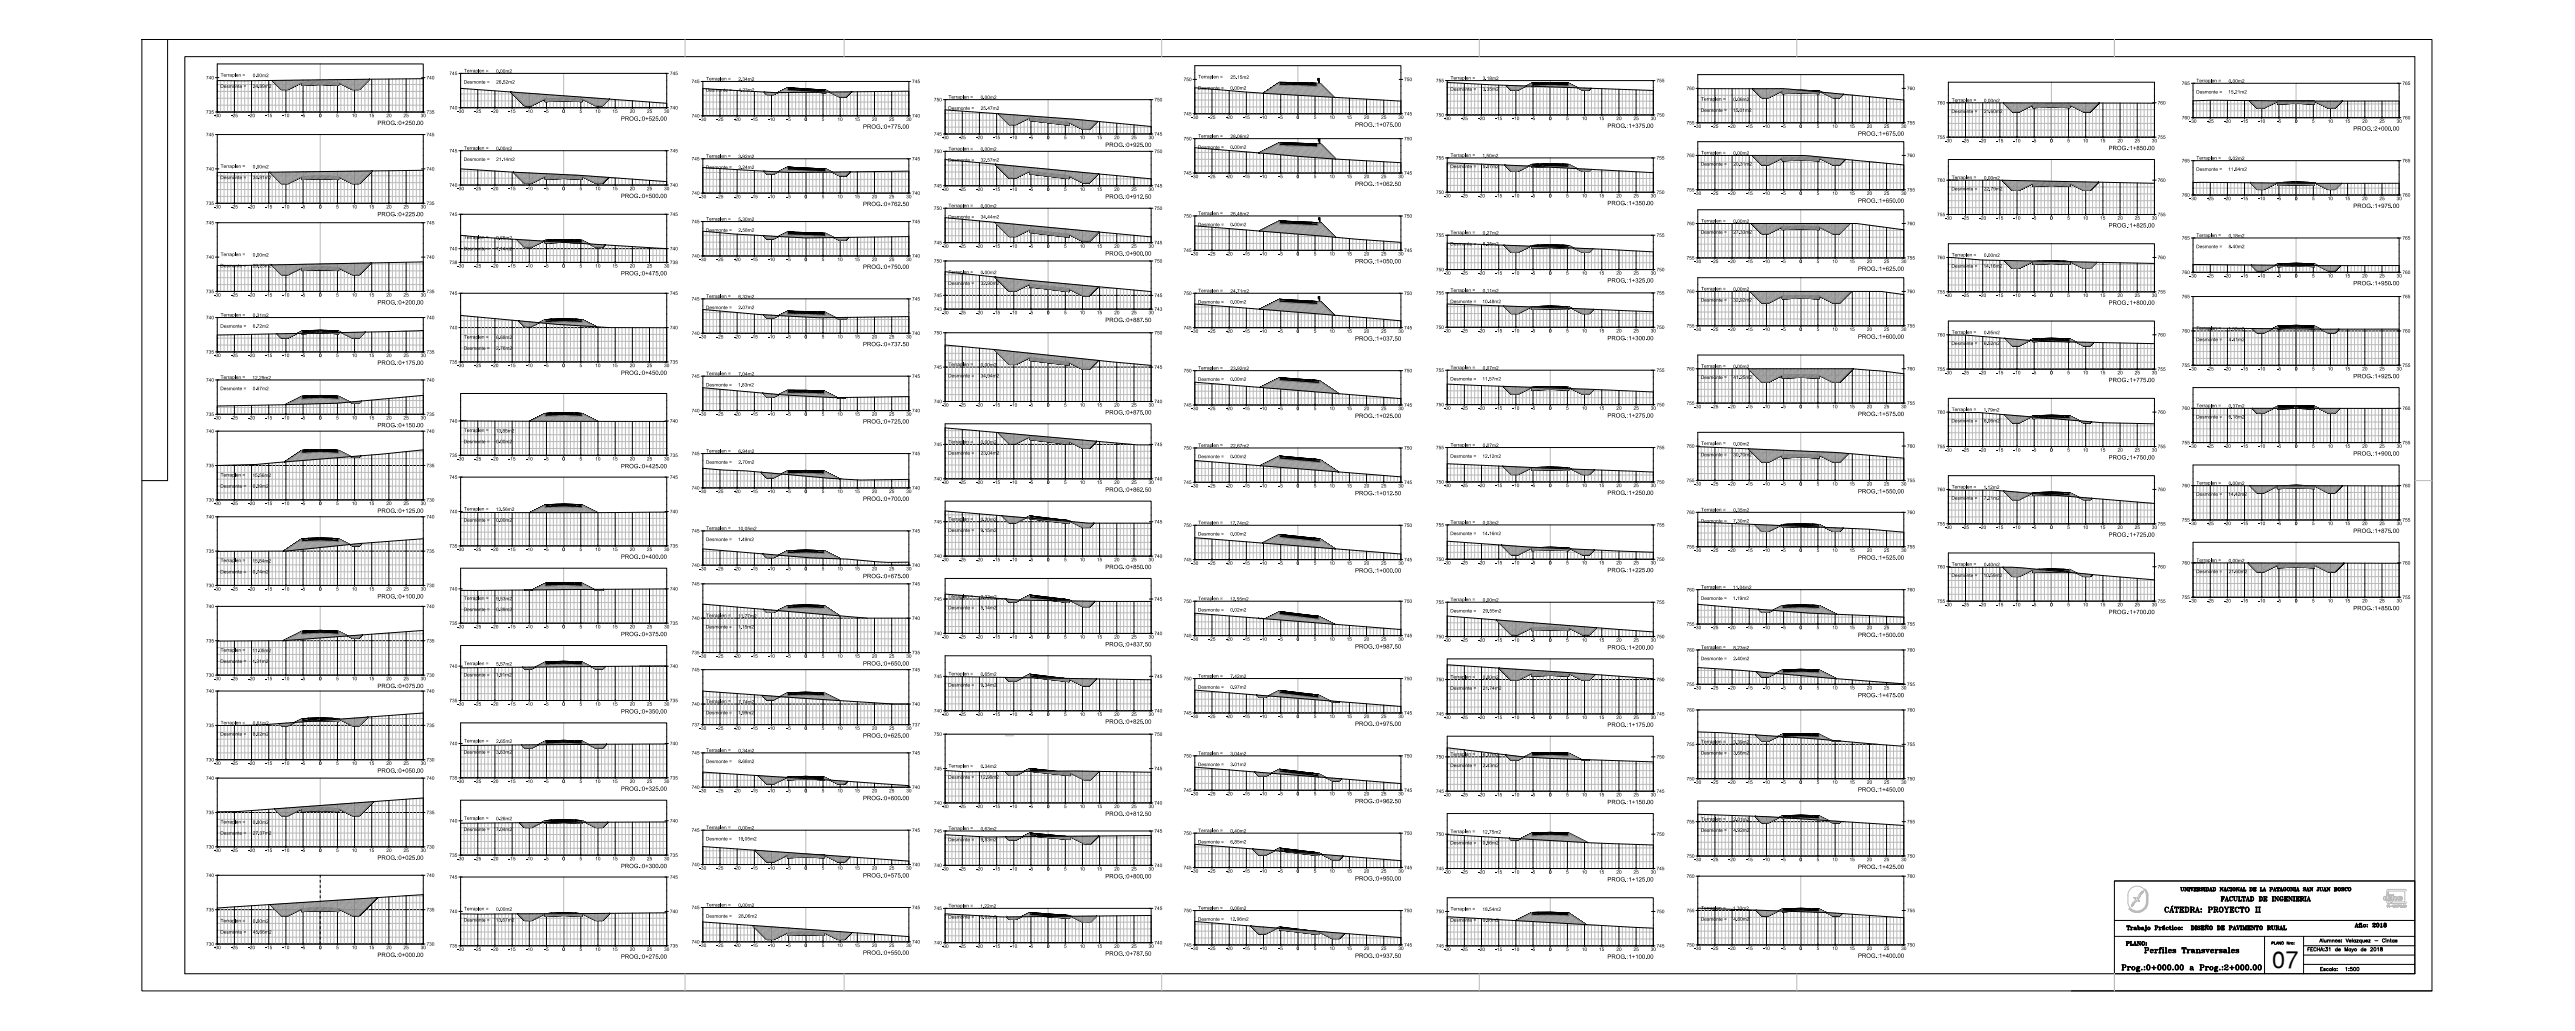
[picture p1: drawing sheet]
<svg xmlns="http://www.w3.org/2000/svg" width="1500mm" height="600mm" viewBox="0 0 1500 600" stroke-linecap="round" stroke-linejoin="round" font-family="sans-serif">
<defs><g id="words">
<text font-size="13.7" x="1324" y="563">07</text>
<text font-size="7.5" x="1260" y="532">CÁTEDRA: PROYECTO II</text>
<text font-size="5.7" x="1293" y="526">FACULTAD DE INGENIERIA</text>
<g font-size="5.3">
<text x="1371" y="541">Año: 2018</text>
<text x="1238" y="551">PLANO:</text>
</g>
<text font-size="4.9" x="1269" y="520">UNIVERSIDAD NACIONAL DE LA PATAGONIA SAN JUAN BOSCO</text>
<g font-size="3.9">
<text x="362" y="70">PROG.:0+525.00</text>
<text x="220" y="73">PROG.:0+250.00</text>
<text x="503" y="75">PROG.:0+775.00</text>
<text x="789" y="74">PROG.:1+075.00</text>
<text x="936" y="74">PROG.:1+375.00</text>
<text x="1371" y="76">PROG.:2+000.00</text>
<text x="1082" y="79">PROG.:1+675.00</text>
<text x="644" y="86">PROG.:0+925.00</text>
<text x="1228" y="87">PROG.:1+850.00</text>
<text x="789" y="108">PROG.:1+062.50</text>
<text x="362" y="115">PROG.:0+500.00</text>
<text x="503" y="120">PROG.:0+762.50</text>
<text x="644" y="116">PROG.:0+912.50</text>
<text x="936" y="119">PROG.:1+350.00</text>
<text x="1082" y="118">PROG.:1+650.00</text>
<text x="220" y="126">PROG.:0+225.00</text>
<text x="1371" y="121">PROG.:1+975.00</text>
<text x="1228" y="132">PROG.:1+825.00</text>
<text x="644" y="149">PROG.:0+900.00</text>
<text x="789" y="153">PROG.:1+050.00</text>
<text x="362" y="160">PROG.:0+475.00</text>
<text x="503" y="157">PROG.:0+750.00</text>
<text x="1082" y="158">PROG.:1+625.00</text>
<text x="936" y="164">PROG.:1+325.00</text>
<text x="1371" y="166">PROG.:1+950.00</text>
<text x="220" y="177">PROG.:0+200.00</text>
<text x="1228" y="177">PROG.:1+800.00</text>
<text x="644" y="187">PROG.:0+887.50</text>
<text x="1082" y="197">PROG.:1+600.00</text>
<text x="503" y="202">PROG.:0+737.50</text>
<text x="789" y="198">PROG.:1+037.50</text>
<text x="936" y="198">PROG.:1+300.00</text>
<text x="220" y="212">PROG.:0+175.00</text>
<text x="362" y="218">PROG.:0+450.00</text>
<text x="1371" y="220">PROG.:1+925.00</text>
<text x="1228" y="222">PROG.:1+775.00</text>
<text x="644" y="241">PROG.:0+875.00</text>
<text x="789" y="243">PROG.:1+025.00</text>
<text x="936" y="243">PROG.:1+275.00</text>
<text x="1082" y="242">PROG.:1+575.00</text>
<text x="220" y="249">PROG.:0+150.00</text>
<text x="503" y="247">PROG.:0+725.00</text>
<text x="1228" y="267">PROG.:1+750.00</text>
<text x="1371" y="265">PROG.:1+900.00</text>
<text x="362" y="273">PROG.:0+425.00</text>
<text x="644" y="286">PROG.:0+862.50</text>
<text x="1082" y="287">PROG.:1+550.00</text>
<text x="503" y="292">PROG.:0+700.00</text>
<text x="789" y="288">PROG.:1+012.50</text>
<text x="936" y="288">PROG.:1+250.00</text>
<text x="220" y="298">PROG.:0+125.00</text>
<text x="1371" y="310">PROG.:1+875.00</text>
<text x="1228" y="312">PROG.:1+725.00</text>
<text x="362" y="325">PROG.:0+400.00</text>
<text x="1082" y="326">PROG.:1+525.00</text>
<text x="644" y="331">PROG.:0+850.00</text>
<text x="789" y="333">PROG.:1+000.00</text>
<text x="936" y="333">PROG.:1+225.00</text>
<text x="503" y="337">PROG.:0+675.00</text>
<text x="220" y="348">PROG.:0+100.00</text>
<text x="1228" y="357">PROG.:1+700.00</text>
<text x="1371" y="355">PROG.:1+850.00</text>
<text x="362" y="370">PROG.:0+375.00</text>
<text x="1082" y="371">PROG.:1+500.00</text>
<text x="644" y="376">PROG.:0+837.50</text>
<text x="789" y="377">PROG.:0+987.50</text>
<text x="936" y="378">PROG.:1+200.00</text>
<text x="503" y="387">PROG.:0+650.00</text>
<text x="220" y="400">PROG.:0+075.00</text>
<text x="1082" y="406">PROG.:1+475.00</text>
<text x="362" y="415">PROG.:0+350.00</text>
<text x="644" y="421">PROG.:0+825.00</text>
<text x="789" y="422">PROG.:0+975.00</text>
<text x="936" y="423">PROG.:1+175.00</text>
<text x="503" y="429">PROG.:0+625.00</text>
<text x="220" y="450">PROG.:0+050.00</text>
<text x="362" y="460">PROG.:0+325.00</text>
<text x="1082" y="461">PROG.:1+450.00</text>
<text x="503" y="466">PROG.:0+600.00</text>
<text x="789" y="467">PROG.:0+962.50</text>
<text x="936" y="468">PROG.:1+150.00</text>
<text x="644" y="475">PROG.:0+812.50</text>
<text x="220" y="500">PROG.:0+025.00</text>
<text x="362" y="505">PROG.:0+300.00</text>
<text x="1082" y="506">PROG.:1+425.00</text>
<text x="503" y="511">PROG.:0+575.00</text>
<text x="644" y="511">PROG.:0+800.00</text>
<text x="789" y="512">PROG.:0+950.00</text>
<text x="936" y="513">PROG.:1+125.00</text>
<text x="220" y="557">PROG.:0+000.00</text>
<text x="362" y="558">PROG.:0+275.00</text>
<text x="503" y="556">PROG.:0+550.00</text>
<text x="644" y="556">PROG.:0+787.50</text>
<text x="789" y="557">PROG.:0+937.50</text>
<text x="1082" y="557">PROG.:1+400.00</text>
<text x="936" y="558">PROG.:1+100.00</text>
</g>
<g font-size="3.1">
<text x="120" y="46">740</text>
<text x="128" y="45">Terraplen =</text>
<text x="147" y="45">0.00m2</text>
<text x="248" y="46">740</text>
<text x="262" y="44">745</text>
<text x="270" y="42">Terraplen =</text>
<text x="289" y="42">0.00m2</text>
<text x="390" y="44">745</text>
<text x="411" y="47">Terraplen =</text>
<text x="430" y="47">2.34m2</text>
<text x="689" y="47">750</text>
<text x="698" y="46">Terraplen =</text>
<text x="717" y="46">25.15m2</text>
<text x="818" y="47">750</text>
<text x="836" y="48">755</text>
<text x="845" y="46">Terraplen =</text>
<text x="864" y="47">3.18m2</text>
<text x="965" y="48">755</text>
<text x="1279" y="48">Terraplen =</text>
<text x="128" y="51">Desmonte =</text>
<text x="147" y="51">24.89m2</text>
<text x="270" y="49">Desmonte = 26.52m2</text>
<text x="403" y="48">745</text>
<text x="411" y="53">Desmonte =</text>
<text x="430" y="53">4.23m2</text>
<text x="531" y="48">745</text>
<text x="698" y="52">Desmonte = 0.00m2</text>
<text x="845" y="53">Desmonte =</text>
<text x="864" y="53">3.35m2</text>
<text x="982" y="52">760</text>
<text x="1111" y="52">760</text>
<text x="1271" y="49">765</text>
<text x="1298" y="48">0.00m2</text>
<text x="1399" y="49">765</text>
<text x="544" y="59">750</text>
<text x="553" y="57">Terraplen =</text>
<text x="571" y="58">0.00m2</text>
<text x="672" y="59">750</text>
<text x="991" y="59">Terraplen =</text>
<text x="1010" y="59">0.06m2</text>
<text x="1137" y="59">Terraplen =</text>
<text x="1156" y="60">0.00m2</text>
<text x="1279" y="54">Desmonte = 15.21m2</text>
<text x="262" y="64">740</text>
<text x="266" y="66">-30</text>
<text x="276" y="66">-25</text>
<text x="286" y="66">-20</text>
<text x="296" y="66">-15</text>
<text x="306" y="66">-10</text>
<text x="317" y="66">-5</text>
<text x="328" y="66">0</text>
<text x="338" y="66">5</text>
<text x="347" y="66">10</text>
<text x="357" y="66">15</text>
<text x="367" y="66">20</text>
<text x="377" y="66">25</text>
<text x="387" y="66">30</text>
<text x="390" y="64">740</text>
<text x="552" y="64">Desmonte = 25.47m2</text>
<text x="991" y="65">Desmonte =</text>
<text x="1009" y="65">15.01m2</text>
<text x="1128" y="61">760</text>
<text x="1137" y="66">Desmonte =</text>
<text x="1156" y="66">21.60m2</text>
<text x="1257" y="61">760</text>
<text x="120" y="66">735</text>
<text x="125" y="68">-30</text>
<text x="135" y="68">-25</text>
<text x="145" y="68">-20</text>
<text x="155" y="68">-15</text>
<text x="165" y="68">-10</text>
<text x="175" y="68">-5</text>
<text x="186" y="68">0</text>
<text x="196" y="68">5</text>
<text x="205" y="68">10</text>
<text x="215" y="68">15</text>
<text x="225" y="68">20</text>
<text x="235" y="68">25</text>
<text x="245" y="68">30</text>
<text x="248" y="66">735</text>
<text x="403" y="68">740</text>
<text x="407" y="70">-30</text>
<text x="417" y="70">-25</text>
<text x="427" y="70">-20</text>
<text x="437" y="70">-15</text>
<text x="447" y="70">-10</text>
<text x="458" y="70">-5</text>
<text x="469" y="70">0</text>
<text x="479" y="70">5</text>
<text x="488" y="70">10</text>
<text x="498" y="70">15</text>
<text x="508" y="70">20</text>
<text x="518" y="70">25</text>
<text x="528" y="70">30</text>
<text x="531" y="68">740</text>
<text x="689" y="67">745</text>
<text x="694" y="69">-30</text>
<text x="704" y="69">-25</text>
<text x="714" y="69">-20</text>
<text x="724" y="69">-15</text>
<text x="734" y="69">-10</text>
<text x="745" y="69">-5</text>
<text x="755" y="69">0</text>
<text x="765" y="69">5</text>
<text x="774" y="69">10</text>
<text x="784" y="69">15</text>
<text x="795" y="69">20</text>
<text x="805" y="69">25</text>
<text x="815" y="69">30</text>
<text x="818" y="67">745</text>
<text x="836" y="68">750</text>
<text x="841" y="70">-30</text>
<text x="851" y="70">-25</text>
<text x="861" y="70">-20</text>
<text x="871" y="70">-15</text>
<text x="881" y="70">-10</text>
<text x="892" y="70">-5</text>
<text x="902" y="70">0</text>
<text x="912" y="70">5</text>
<text x="921" y="70">10</text>
<text x="931" y="70">15</text>
<text x="942" y="70">20</text>
<text x="952" y="70">25</text>
<text x="962" y="70">30</text>
<text x="965" y="68">750</text>
<text x="1271" y="69">760</text>
<text x="1276" y="72">-30</text>
<text x="1286" y="72">-25</text>
<text x="1296" y="72">-20</text>
<text x="1306" y="72">-15</text>
<text x="1316" y="72">-10</text>
<text x="1326" y="72">-5</text>
<text x="1337" y="72">0</text>
<text x="1347" y="72">5</text>
<text x="1356" y="72">10</text>
<text x="1366" y="72">15</text>
<text x="1376" y="72">20</text>
<text x="1386" y="72">25</text>
<text x="1396" y="72">30</text>
<text x="1399" y="69">760</text>
<text x="982" y="72">755</text>
<text x="987" y="74">-30</text>
<text x="997" y="74">-25</text>
<text x="1007" y="74">-20</text>
<text x="1017" y="74">-15</text>
<text x="1027" y="74">-10</text>
<text x="1038" y="74">-5</text>
<text x="1048" y="74">0</text>
<text x="1058" y="74">5</text>
<text x="1067" y="74">10</text>
<text x="1077" y="74">15</text>
<text x="1087" y="74">20</text>
<text x="1097" y="74">25</text>
<text x="1107" y="74">30</text>
<text x="1111" y="72">755</text>
<text x="120" y="79">745</text>
<text x="248" y="79">745</text>
<text x="544" y="79">745</text>
<text x="549" y="81">-30</text>
<text x="559" y="81">-25</text>
<text x="569" y="81">-20</text>
<text x="579" y="81">-15</text>
<text x="589" y="81">-10</text>
<text x="599" y="81">-5</text>
<text x="610" y="81">0</text>
<text x="620" y="81">5</text>
<text x="629" y="81">10</text>
<text x="639" y="81">15</text>
<text x="649" y="81">20</text>
<text x="659" y="81">25</text>
<text x="669" y="81">30</text>
<text x="672" y="79">745</text>
<text x="689" y="82">750</text>
<text x="698" y="80">Terraplen =</text>
<text x="717" y="80">28.06m2</text>
<text x="818" y="82">750</text>
<text x="1128" y="81">755</text>
<text x="1133" y="83">-30</text>
<text x="1143" y="83">-25</text>
<text x="1153" y="83">-20</text>
<text x="1163" y="83">-15</text>
<text x="1173" y="83">-10</text>
<text x="1184" y="83">-5</text>
<text x="1194" y="83">0</text>
<text x="1204" y="83">5</text>
<text x="1213" y="83">10</text>
<text x="1223" y="83">15</text>
<text x="1233" y="83">20</text>
<text x="1243" y="83">25</text>
<text x="1253" y="83">30</text>
<text x="1257" y="81">755</text>
<text x="262" y="89">745</text>
<text x="270" y="87">Terraplen =</text>
<text x="289" y="87">0.00m2</text>
<text x="390" y="89">745</text>
<text x="544" y="89">750</text>
<text x="553" y="88">Terraplen =</text>
<text x="571" y="88">0.00m2</text>
<text x="672" y="89">750</text>
<text x="698" y="87">Desmonte = 0.00m2</text>
<text x="991" y="90">Terraplen =</text>
<text x="270" y="94">Desmonte = 21.14m2</text>
<text x="403" y="93">745</text>
<text x="411" y="92">Terraplen =</text>
<text x="430" y="92">3.92m2</text>
<text x="531" y="93">745</text>
<text x="552" y="94">Desmonte = 32.57m2</text>
<text x="836" y="93">755</text>
<text x="845" y="91">Terraplen =</text>
<text x="863" y="92">1.50m2</text>
<text x="965" y="93">755</text>
<text x="982" y="91">760</text>
<text x="1010" y="90">0.00m2</text>
<text x="1111" y="91">760</text>
<text x="1271" y="94">765</text>
<text x="1279" y="93">Terraplen =</text>
<text x="1298" y="93">0.02m2</text>
<text x="1399" y="94">765</text>
<text x="120" y="99">740</text>
<text x="128" y="98">Terraplen =</text>
<text x="147" y="98">0.00m2</text>
<text x="248" y="99">740</text>
<text x="411" y="98">Desmonte = 3.24m2</text>
<text x="689" y="102">745</text>
<text x="818" y="102">745</text>
<text x="845" y="98">Desmonte =</text>
<text x="864" y="98">5.07m2</text>
<text x="991" y="96">Desmonte =</text>
<text x="1010" y="96">20.31m2</text>
<text x="1279" y="99">Desmonte = 11.84m2</text>
<text x="128" y="104">Desmonte =</text>
<text x="147" y="104">34.81m2</text>
<text x="694" y="104">-30</text>
<text x="704" y="104">-25</text>
<text x="714" y="104">-20</text>
<text x="724" y="104">-15</text>
<text x="734" y="104">-10</text>
<text x="745" y="104">-5</text>
<text x="755" y="104">0</text>
<text x="765" y="104">5</text>
<text x="774" y="104">10</text>
<text x="784" y="104">15</text>
<text x="795" y="104">20</text>
<text x="805" y="104">25</text>
<text x="815" y="104">30</text>
<text x="1128" y="106">760</text>
<text x="1137" y="104">Terraplen =</text>
<text x="1156" y="105">0.00m2</text>
<text x="1257" y="106">760</text>
<text x="262" y="109">740</text>
<text x="266" y="111">-30</text>
<text x="276" y="111">-25</text>
<text x="286" y="111">-20</text>
<text x="296" y="111">-15</text>
<text x="306" y="111">-10</text>
<text x="317" y="111">-5</text>
<text x="328" y="111">0</text>
<text x="338" y="111">5</text>
<text x="347" y="111">10</text>
<text x="357" y="111">15</text>
<text x="367" y="111">20</text>
<text x="377" y="111">25</text>
<text x="387" y="111">30</text>
<text x="390" y="109">740</text>
<text x="403" y="113">740</text>
<text x="531" y="113">740</text>
<text x="544" y="109">745</text>
<text x="549" y="111">-30</text>
<text x="559" y="111">-25</text>
<text x="569" y="111">-20</text>
<text x="579" y="111">-15</text>
<text x="589" y="111">-10</text>
<text x="599" y="111">-5</text>
<text x="610" y="111">0</text>
<text x="620" y="111">5</text>
<text x="629" y="111">10</text>
<text x="639" y="111">15</text>
<text x="649" y="111">20</text>
<text x="659" y="111">25</text>
<text x="669" y="111">30</text>
<text x="672" y="109">745</text>
<text x="836" y="113">750</text>
<text x="965" y="113">750</text>
<text x="982" y="111">755</text>
<text x="987" y="113">-30</text>
<text x="997" y="113">-25</text>
<text x="1007" y="113">-20</text>
<text x="1017" y="113">-15</text>
<text x="1027" y="113">-10</text>
<text x="1038" y="113">-5</text>
<text x="1048" y="113">0</text>
<text x="1058" y="113">5</text>
<text x="1067" y="113">10</text>
<text x="1077" y="113">15</text>
<text x="1087" y="113">20</text>
<text x="1097" y="113">25</text>
<text x="1107" y="113">30</text>
<text x="1111" y="111">755</text>
<text x="1137" y="111">Desmonte =</text>
<text x="1156" y="111">22.79m2</text>
<text x="120" y="119">735</text>
<text x="248" y="119">735</text>
<text x="407" y="115">-30</text>
<text x="417" y="115">-25</text>
<text x="427" y="115">-20</text>
<text x="437" y="115">-15</text>
<text x="447" y="115">-10</text>
<text x="458" y="115">-5</text>
<text x="469" y="115">0</text>
<text x="479" y="115">5</text>
<text x="488" y="115">10</text>
<text x="498" y="115">15</text>
<text x="508" y="115">20</text>
<text x="518" y="115">25</text>
<text x="528" y="115">30</text>
<text x="841" y="115">-30</text>
<text x="851" y="115">-25</text>
<text x="861" y="115">-20</text>
<text x="871" y="115">-15</text>
<text x="881" y="115">-10</text>
<text x="892" y="115">-5</text>
<text x="902" y="115">0</text>
<text x="912" y="115">5</text>
<text x="921" y="115">10</text>
<text x="931" y="115">15</text>
<text x="942" y="115">20</text>
<text x="952" y="115">25</text>
<text x="962" y="115">30</text>
<text x="1271" y="114">760</text>
<text x="1276" y="117">-30</text>
<text x="1286" y="117">-25</text>
<text x="1296" y="117">-20</text>
<text x="1306" y="117">-15</text>
<text x="1316" y="117">-10</text>
<text x="1326" y="117">-5</text>
<text x="1337" y="117">0</text>
<text x="1347" y="117">5</text>
<text x="1356" y="117">10</text>
<text x="1366" y="117">15</text>
<text x="1376" y="117">20</text>
<text x="1386" y="117">25</text>
<text x="1396" y="117">30</text>
<text x="1399" y="114">760</text>
<text x="125" y="121">-30</text>
<text x="135" y="121">-25</text>
<text x="145" y="121">-20</text>
<text x="155" y="121">-15</text>
<text x="165" y="121">-10</text>
<text x="175" y="121">-5</text>
<text x="186" y="121">0</text>
<text x="196" y="121">5</text>
<text x="205" y="121">10</text>
<text x="215" y="121">15</text>
<text x="225" y="121">20</text>
<text x="235" y="121">25</text>
<text x="245" y="121">30</text>
<text x="262" y="126">745</text>
<text x="390" y="126">745</text>
<text x="544" y="122">750</text>
<text x="553" y="121">Terraplen =</text>
<text x="571" y="121">0.00m2</text>
<text x="672" y="122">750</text>
<text x="698" y="125">Terraplen =</text>
<text x="717" y="125">26.46m2</text>
<text x="1128" y="126">755</text>
<text x="1257" y="126">755</text>
<text x="120" y="131">745</text>
<text x="248" y="131">745</text>
<text x="403" y="130">745</text>
<text x="411" y="128">Terraplen =</text>
<text x="430" y="129">5.30m2</text>
<text x="531" y="130">745</text>
<text x="552" y="127">Desmonte = 34.44m2</text>
<text x="689" y="127">750</text>
<text x="698" y="132">Desmonte = 0.00m2</text>
<text x="818" y="127">750</text>
<text x="982" y="131">760</text>
<text x="991" y="129">Terraplen =</text>
<text x="1010" y="130">0.00m2</text>
<text x="1111" y="131">760</text>
<text x="1133" y="128">-30</text>
<text x="1143" y="128">-25</text>
<text x="1153" y="128">-20</text>
<text x="1163" y="128">-15</text>
<text x="1173" y="128">-10</text>
<text x="1184" y="128">-5</text>
<text x="1194" y="128">0</text>
<text x="1204" y="128">5</text>
<text x="1213" y="128">10</text>
<text x="1223" y="128">15</text>
<text x="1233" y="128">20</text>
<text x="1243" y="128">25</text>
<text x="1253" y="128">30</text>
<text x="411" y="135">Desmonte = 2.58m2</text>
<text x="836" y="138">755</text>
<text x="845" y="136">Terraplen =</text>
<text x="864" y="137">0.27m2</text>
<text x="965" y="138">755</text>
<text x="991" y="136">Desmonte =</text>
<text x="1010" y="136">27.33m2</text>
<text x="1279" y="138">Terraplen =</text>
<text x="270" y="139">Terraplen =</text>
<text x="289" y="139">0.65m2</text>
<text x="544" y="142">745</text>
<text x="672" y="142">745</text>
<text x="845" y="143">Desmonte =</text>
<text x="864" y="143">8.25m2</text>
<text x="1271" y="139">765</text>
<text x="1298" y="138">0.18m2</text>
<text x="1399" y="139">765</text>
<text x="128" y="149">Terraplen =</text>
<text x="147" y="149">0.00m2</text>
<text x="262" y="146">740</text>
<text x="270" y="146">Desmonte =</text>
<text x="289" y="146">7.14m2</text>
<text x="390" y="146">740</text>
<text x="403" y="150">740</text>
<text x="531" y="150">740</text>
<text x="549" y="144">-30</text>
<text x="559" y="144">-25</text>
<text x="569" y="144">-20</text>
<text x="579" y="144">-15</text>
<text x="589" y="144">-10</text>
<text x="599" y="144">-5</text>
<text x="610" y="144">0</text>
<text x="620" y="144">5</text>
<text x="629" y="144">10</text>
<text x="639" y="144">15</text>
<text x="649" y="144">20</text>
<text x="659" y="144">25</text>
<text x="669" y="144">30</text>
<text x="689" y="147">745</text>
<text x="694" y="149">-30</text>
<text x="704" y="149">-25</text>
<text x="714" y="149">-20</text>
<text x="724" y="149">-15</text>
<text x="734" y="149">-10</text>
<text x="745" y="149">-5</text>
<text x="755" y="149">0</text>
<text x="765" y="149">5</text>
<text x="774" y="149">10</text>
<text x="784" y="149">15</text>
<text x="795" y="149">20</text>
<text x="805" y="149">25</text>
<text x="815" y="149">30</text>
<text x="818" y="147">745</text>
<text x="1137" y="149">Terraplen =</text>
<text x="1156" y="150">0.00m2</text>
<text x="1279" y="144">Desmonte = 8.40m2</text>
<text x="120" y="151">740</text>
<text x="128" y="156">Desmonte =</text>
<text x="147" y="156">29.23m2</text>
<text x="248" y="151">740</text>
<text x="262" y="154">738</text>
<text x="266" y="156">-30</text>
<text x="276" y="156">-25</text>
<text x="286" y="156">-20</text>
<text x="296" y="156">-15</text>
<text x="306" y="156">-10</text>
<text x="317" y="156">-5</text>
<text x="328" y="156">0</text>
<text x="338" y="156">5</text>
<text x="347" y="156">10</text>
<text x="357" y="156">15</text>
<text x="367" y="156">20</text>
<text x="377" y="156">25</text>
<text x="387" y="156">30</text>
<text x="390" y="154">738</text>
<text x="407" y="152">-30</text>
<text x="417" y="152">-25</text>
<text x="427" y="152">-20</text>
<text x="437" y="152">-15</text>
<text x="447" y="152">-10</text>
<text x="458" y="152">-5</text>
<text x="469" y="152">0</text>
<text x="479" y="152">5</text>
<text x="488" y="152">10</text>
<text x="498" y="152">15</text>
<text x="508" y="152">20</text>
<text x="518" y="152">25</text>
<text x="528" y="152">30</text>
<text x="544" y="153">750</text>
<text x="672" y="153">750</text>
<text x="982" y="151">755</text>
<text x="987" y="153">-30</text>
<text x="997" y="153">-25</text>
<text x="1007" y="153">-20</text>
<text x="1017" y="153">-15</text>
<text x="1027" y="153">-10</text>
<text x="1038" y="153">-5</text>
<text x="1048" y="153">0</text>
<text x="1058" y="153">5</text>
<text x="1067" y="153">10</text>
<text x="1077" y="153">15</text>
<text x="1087" y="153">20</text>
<text x="1097" y="153">25</text>
<text x="1107" y="153">30</text>
<text x="1111" y="151">755</text>
<text x="1128" y="151">760</text>
<text x="1137" y="156">Desmonte =</text>
<text x="1155" y="156">14.16m2</text>
<text x="1257" y="151">760</text>
<text x="553" y="159">Terraplen =</text>
<text x="571" y="160">0.00m2</text>
<text x="836" y="158">750</text>
<text x="841" y="160">-30</text>
<text x="851" y="160">-25</text>
<text x="861" y="160">-20</text>
<text x="871" y="160">-15</text>
<text x="881" y="160">-10</text>
<text x="892" y="160">-5</text>
<text x="902" y="160">0</text>
<text x="912" y="160">5</text>
<text x="921" y="160">10</text>
<text x="931" y="160">15</text>
<text x="942" y="160">20</text>
<text x="952" y="160">25</text>
<text x="962" y="160">30</text>
<text x="965" y="158">750</text>
<text x="1271" y="159">760</text>
<text x="1276" y="162">-30</text>
<text x="1286" y="162">-25</text>
<text x="1296" y="162">-20</text>
<text x="1306" y="162">-15</text>
<text x="1316" y="162">-10</text>
<text x="1326" y="162">-5</text>
<text x="1337" y="162">0</text>
<text x="1347" y="162">5</text>
<text x="1356" y="162">10</text>
<text x="1366" y="162">15</text>
<text x="1376" y="162">20</text>
<text x="1386" y="162">25</text>
<text x="1396" y="162">30</text>
<text x="1399" y="159">760</text>
<text x="552" y="166">Desmonte =</text>
<text x="571" y="166">32.90m2</text>
<text x="120" y="171">735</text>
<text x="125" y="173">-30</text>
<text x="135" y="173">-25</text>
<text x="145" y="173">-20</text>
<text x="155" y="173">-15</text>
<text x="165" y="173">-10</text>
<text x="175" y="173">-5</text>
<text x="186" y="173">0</text>
<text x="196" y="173">5</text>
<text x="205" y="173">10</text>
<text x="215" y="173">15</text>
<text x="225" y="173">20</text>
<text x="235" y="173">25</text>
<text x="245" y="173">30</text>
<text x="248" y="171">735</text>
<text x="262" y="172">745</text>
<text x="390" y="172">745</text>
<text x="411" y="173">Terraplen =</text>
<text x="430" y="174">6.32m2</text>
<text x="544" y="173">745</text>
<text x="672" y="173">745</text>
<text x="689" y="172">750</text>
<text x="698" y="170">Terraplen =</text>
<text x="717" y="170">24.71m2</text>
<text x="818" y="172">750</text>
<text x="836" y="171">755</text>
<text x="845" y="170">Terraplen =</text>
<text x="864" y="170">0.11m2</text>
<text x="965" y="171">755</text>
<text x="982" y="171">760</text>
<text x="991" y="169">Terraplen =</text>
<text x="1010" y="169">0.00m2</text>
<text x="1111" y="171">760</text>
<text x="1128" y="171">755</text>
<text x="1133" y="173">-30</text>
<text x="1143" y="173">-25</text>
<text x="1153" y="173">-20</text>
<text x="1163" y="173">-15</text>
<text x="1173" y="173">-10</text>
<text x="1184" y="173">-5</text>
<text x="1194" y="173">0</text>
<text x="1204" y="173">5</text>
<text x="1213" y="173">10</text>
<text x="1223" y="173">15</text>
<text x="1233" y="173">20</text>
<text x="1243" y="173">25</text>
<text x="1253" y="173">30</text>
<text x="1257" y="171">755</text>
<text x="1271" y="174">765</text>
<text x="1399" y="174">765</text>
<text x="403" y="175">745</text>
<text x="411" y="180">Desmonte = 2.07m2</text>
<text x="531" y="175">745</text>
<text x="698" y="177">Desmonte = 0.00m2</text>
<text x="845" y="176">Desmonte = 10.48m2</text>
<text x="991" y="176">Desmonte =</text>
<text x="1010" y="176">32.92m2</text>
<text x="120" y="186">740</text>
<text x="128" y="184">Terraplen =</text>
<text x="147" y="184">0.31m2</text>
<text x="248" y="186">740</text>
<text x="544" y="181">743</text>
<text x="549" y="183">-30</text>
<text x="559" y="183">-25</text>
<text x="569" y="183">-20</text>
<text x="579" y="183">-15</text>
<text x="589" y="183">-10</text>
<text x="599" y="183">-5</text>
<text x="610" y="183">0</text>
<text x="620" y="183">5</text>
<text x="629" y="183">10</text>
<text x="639" y="183">15</text>
<text x="649" y="183">20</text>
<text x="659" y="183">25</text>
<text x="669" y="183">30</text>
<text x="672" y="181">743</text>
<text x="128" y="191">Desmonte = 6.72m2</text>
<text x="262" y="192">740</text>
<text x="390" y="192">740</text>
<text x="689" y="192">745</text>
<text x="818" y="192">745</text>
<text x="836" y="191">750</text>
<text x="965" y="191">750</text>
<text x="982" y="191">755</text>
<text x="1111" y="191">755</text>
<text x="270" y="197">Terraplen =</text>
<text x="289" y="197">6.68m2</text>
<text x="403" y="195">740</text>
<text x="407" y="197">-30</text>
<text x="417" y="197">-25</text>
<text x="427" y="197">-20</text>
<text x="437" y="197">-15</text>
<text x="447" y="197">-10</text>
<text x="458" y="197">-5</text>
<text x="469" y="197">0</text>
<text x="479" y="197">5</text>
<text x="488" y="197">10</text>
<text x="498" y="197">15</text>
<text x="508" y="197">20</text>
<text x="518" y="197">25</text>
<text x="528" y="197">30</text>
<text x="531" y="195">740</text>
<text x="544" y="195">750</text>
<text x="672" y="195">750</text>
<text x="694" y="194">-30</text>
<text x="704" y="194">-25</text>
<text x="714" y="194">-20</text>
<text x="724" y="194">-15</text>
<text x="734" y="194">-10</text>
<text x="745" y="194">-5</text>
<text x="755" y="194">0</text>
<text x="765" y="194">5</text>
<text x="774" y="194">10</text>
<text x="784" y="194">15</text>
<text x="795" y="194">20</text>
<text x="805" y="194">25</text>
<text x="815" y="194">30</text>
<text x="841" y="194">-30</text>
<text x="851" y="194">-25</text>
<text x="861" y="194">-20</text>
<text x="871" y="194">-15</text>
<text x="881" y="194">-10</text>
<text x="892" y="194">-5</text>
<text x="902" y="194">0</text>
<text x="912" y="194">5</text>
<text x="921" y="194">10</text>
<text x="931" y="194">15</text>
<text x="942" y="194">20</text>
<text x="952" y="194">25</text>
<text x="962" y="194">30</text>
<text x="987" y="193">-30</text>
<text x="997" y="193">-25</text>
<text x="1007" y="193">-20</text>
<text x="1017" y="193">-15</text>
<text x="1027" y="193">-10</text>
<text x="1038" y="193">-5</text>
<text x="1048" y="193">0</text>
<text x="1058" y="193">5</text>
<text x="1067" y="193">10</text>
<text x="1077" y="193">15</text>
<text x="1087" y="193">20</text>
<text x="1097" y="193">25</text>
<text x="1107" y="193">30</text>
<text x="1128" y="196">760</text>
<text x="1137" y="194">Terraplen =</text>
<text x="1156" y="195">0.95m2</text>
<text x="1257" y="196">760</text>
<text x="1271" y="194">760</text>
<text x="1279" y="192">Terraplen =</text>
<text x="1298" y="192">1.50m2</text>
<text x="1399" y="194">760</text>
<text x="270" y="204">Desmonte =</text>
<text x="289" y="204">2.76m2</text>
<text x="1137" y="201">Desmonte =</text>
<text x="1156" y="201">6.52m2</text>
<text x="1279" y="199">Desmonte =</text>
<text x="1298" y="199">4.41m2</text>
<text x="120" y="206">735</text>
<text x="125" y="208">-30</text>
<text x="135" y="208">-25</text>
<text x="145" y="208">-20</text>
<text x="155" y="208">-15</text>
<text x="165" y="208">-10</text>
<text x="175" y="208">-5</text>
<text x="186" y="208">0</text>
<text x="196" y="208">5</text>
<text x="205" y="208">10</text>
<text x="215" y="208">15</text>
<text x="225" y="208">20</text>
<text x="235" y="208">25</text>
<text x="245" y="208">30</text>
<text x="248" y="206">735</text>
<text x="262" y="212">735</text>
<text x="266" y="214">-30</text>
<text x="276" y="214">-25</text>
<text x="286" y="214">-20</text>
<text x="296" y="214">-15</text>
<text x="306" y="214">-10</text>
<text x="317" y="214">-5</text>
<text x="328" y="214">0</text>
<text x="338" y="214">5</text>
<text x="347" y="214">10</text>
<text x="357" y="214">15</text>
<text x="367" y="214">20</text>
<text x="377" y="214">25</text>
<text x="387" y="214">30</text>
<text x="390" y="212">735</text>
<text x="544" y="215">745</text>
<text x="553" y="213">Terraplen =</text>
<text x="571" y="213">0.00m2</text>
<text x="672" y="215">745</text>
<text x="698" y="215">Terraplen =</text>
<text x="717" y="215">23.92m2</text>
<text x="845" y="215">Terraplen =</text>
<text x="864" y="215">0.07m2</text>
<text x="982" y="216">760</text>
<text x="991" y="214">Terraplen =</text>
<text x="1010" y="214">0.00m2</text>
<text x="1111" y="216">760</text>
<text x="1128" y="216">755</text>
<text x="1257" y="216">755</text>
<text x="1271" y="214">755</text>
<text x="1276" y="216">-30</text>
<text x="1286" y="216">-25</text>
<text x="1296" y="216">-20</text>
<text x="1306" y="216">-15</text>
<text x="1316" y="216">-10</text>
<text x="1326" y="216">-5</text>
<text x="1337" y="216">0</text>
<text x="1347" y="216">5</text>
<text x="1356" y="216">10</text>
<text x="1366" y="216">15</text>
<text x="1376" y="216">20</text>
<text x="1386" y="216">25</text>
<text x="1396" y="216">30</text>
<text x="1399" y="214">755</text>
<text x="128" y="221">Terraplen =</text>
<text x="147" y="221">12.29m2</text>
<text x="403" y="220">745</text>
<text x="411" y="218">Terraplen =</text>
<text x="430" y="219">7.04m2</text>
<text x="531" y="220">745</text>
<text x="552" y="220">Desmonte =</text>
<text x="571" y="220">34.94m2</text>
<text x="689" y="217">750</text>
<text x="698" y="222">Desmonte = 0.00m2</text>
<text x="818" y="217">750</text>
<text x="836" y="216">755</text>
<text x="845" y="221">Desmonte = 11.57m2</text>
<text x="965" y="216">755</text>
<text x="991" y="221">Desmonte =</text>
<text x="1010" y="221">41.25m2</text>
<text x="1133" y="218">-30</text>
<text x="1143" y="218">-25</text>
<text x="1153" y="218">-20</text>
<text x="1163" y="218">-15</text>
<text x="1173" y="218">-10</text>
<text x="1184" y="218">-5</text>
<text x="1194" y="218">0</text>
<text x="1204" y="218">5</text>
<text x="1213" y="218">10</text>
<text x="1223" y="218">15</text>
<text x="1233" y="218">20</text>
<text x="1243" y="218">25</text>
<text x="1253" y="218">30</text>
<text x="120" y="222">740</text>
<text x="128" y="227">Desmonte = 0.67m2</text>
<text x="248" y="222">740</text>
<text x="411" y="225">Desmonte = 1.83m2</text>
<text x="403" y="240">740</text>
<text x="531" y="240">740</text>
<text x="544" y="235">740</text>
<text x="549" y="237">-30</text>
<text x="559" y="237">-25</text>
<text x="569" y="237">-20</text>
<text x="579" y="237">-15</text>
<text x="589" y="237">-10</text>
<text x="599" y="237">-5</text>
<text x="610" y="237">0</text>
<text x="620" y="237">5</text>
<text x="629" y="237">10</text>
<text x="639" y="237">15</text>
<text x="649" y="237">20</text>
<text x="659" y="237">25</text>
<text x="669" y="237">30</text>
<text x="672" y="235">740</text>
<text x="689" y="237">745</text>
<text x="694" y="239">-30</text>
<text x="704" y="239">-25</text>
<text x="714" y="239">-20</text>
<text x="724" y="239">-15</text>
<text x="734" y="239">-10</text>
<text x="745" y="239">-5</text>
<text x="755" y="239">0</text>
<text x="765" y="239">5</text>
<text x="774" y="239">10</text>
<text x="784" y="239">15</text>
<text x="795" y="239">20</text>
<text x="805" y="239">25</text>
<text x="815" y="239">30</text>
<text x="818" y="237">745</text>
<text x="836" y="236">750</text>
<text x="841" y="239">-30</text>
<text x="851" y="239">-25</text>
<text x="861" y="239">-20</text>
<text x="871" y="239">-15</text>
<text x="881" y="239">-10</text>
<text x="892" y="239">-5</text>
<text x="902" y="239">0</text>
<text x="912" y="239">5</text>
<text x="921" y="239">10</text>
<text x="931" y="239">15</text>
<text x="942" y="239">20</text>
<text x="952" y="239">25</text>
<text x="962" y="239">30</text>
<text x="965" y="236">750</text>
<text x="982" y="236">755</text>
<text x="987" y="238">-30</text>
<text x="997" y="238">-25</text>
<text x="1007" y="238">-20</text>
<text x="1017" y="238">-15</text>
<text x="1027" y="238">-10</text>
<text x="1038" y="238">-5</text>
<text x="1048" y="238">0</text>
<text x="1058" y="238">5</text>
<text x="1067" y="238">10</text>
<text x="1077" y="238">15</text>
<text x="1087" y="238">20</text>
<text x="1097" y="238">25</text>
<text x="1107" y="238">30</text>
<text x="1111" y="236">755</text>
<text x="1137" y="239">Terraplen =</text>
<text x="1155" y="240">1.79m2</text>
<text x="1271" y="239">760</text>
<text x="1279" y="237">Terraplen =</text>
<text x="1298" y="237">0.37m2</text>
<text x="1399" y="239">760</text>
<text x="120" y="242">735</text>
<text x="125" y="244">-30</text>
<text x="135" y="244">-25</text>
<text x="145" y="244">-20</text>
<text x="155" y="244">-15</text>
<text x="165" y="244">-10</text>
<text x="175" y="244">-5</text>
<text x="186" y="244">0</text>
<text x="196" y="244">5</text>
<text x="205" y="244">10</text>
<text x="215" y="244">15</text>
<text x="225" y="244">20</text>
<text x="235" y="244">25</text>
<text x="245" y="244">30</text>
<text x="248" y="242">735</text>
<text x="262" y="246">740</text>
<text x="390" y="246">740</text>
<text x="407" y="242">-30</text>
<text x="417" y="242">-25</text>
<text x="427" y="242">-20</text>
<text x="437" y="242">-15</text>
<text x="447" y="242">-10</text>
<text x="458" y="242">-5</text>
<text x="469" y="242">0</text>
<text x="479" y="242">5</text>
<text x="488" y="242">10</text>
<text x="498" y="242">15</text>
<text x="508" y="242">20</text>
<text x="518" y="242">25</text>
<text x="528" y="242">30</text>
<text x="1128" y="241">760</text>
<text x="1137" y="246">Desmonte =</text>
<text x="1156" y="246">6.06m2</text>
<text x="1257" y="241">760</text>
<text x="1279" y="244">Desmonte =</text>
<text x="1298" y="244">6.18m2</text>
<text x="120" y="252">740</text>
<text x="248" y="252">740</text>
<text x="270" y="251">Terraplen =</text>
<text x="289" y="252">13.85m2</text>
<text x="270" y="258">Desmonte =</text>
<text x="289" y="258">0.00m2</text>
<text x="411" y="263">Terraplen =</text>
<text x="430" y="264">6.94m2</text>
<text x="544" y="260">745</text>
<text x="553" y="258">Terraplen =</text>
<text x="571" y="258">0.00m2</text>
<text x="672" y="260">745</text>
<text x="689" y="262">750</text>
<text x="698" y="260">Terraplen =</text>
<text x="717" y="260">22.67m2</text>
<text x="818" y="262">750</text>
<text x="836" y="261">755</text>
<text x="845" y="260">Terraplen =</text>
<text x="864" y="260">0.07m2</text>
<text x="965" y="261">755</text>
<text x="982" y="261">760</text>
<text x="991" y="259">Terraplen =</text>
<text x="1010" y="259">0.00m2</text>
<text x="1111" y="261">760</text>
<text x="1128" y="261">755</text>
<text x="1133" y="263">-30</text>
<text x="1143" y="263">-25</text>
<text x="1153" y="263">-20</text>
<text x="1163" y="263">-15</text>
<text x="1173" y="263">-10</text>
<text x="1184" y="263">-5</text>
<text x="1194" y="263">0</text>
<text x="1204" y="263">5</text>
<text x="1213" y="263">10</text>
<text x="1223" y="263">15</text>
<text x="1233" y="263">20</text>
<text x="1243" y="263">25</text>
<text x="1253" y="263">30</text>
<text x="1257" y="261">755</text>
<text x="1271" y="259">755</text>
<text x="1276" y="261">-30</text>
<text x="1286" y="261">-25</text>
<text x="1296" y="261">-20</text>
<text x="1306" y="261">-15</text>
<text x="1316" y="261">-10</text>
<text x="1326" y="261">-5</text>
<text x="1337" y="261">0</text>
<text x="1347" y="261">5</text>
<text x="1356" y="261">10</text>
<text x="1366" y="261">15</text>
<text x="1376" y="261">20</text>
<text x="1386" y="261">25</text>
<text x="1396" y="261">30</text>
<text x="1399" y="259">755</text>
<text x="262" y="266">735</text>
<text x="266" y="268">-30</text>
<text x="276" y="268">-25</text>
<text x="286" y="268">-20</text>
<text x="296" y="268">-15</text>
<text x="306" y="268">-10</text>
<text x="317" y="268">-5</text>
<text x="328" y="268">0</text>
<text x="338" y="268">5</text>
<text x="347" y="268">10</text>
<text x="357" y="268">15</text>
<text x="367" y="268">20</text>
<text x="377" y="268">25</text>
<text x="387" y="268">30</text>
<text x="390" y="266">735</text>
<text x="403" y="265">745</text>
<text x="411" y="270">Desmonte = 2.70m2</text>
<text x="531" y="265">745</text>
<text x="552" y="265">Desmonte =</text>
<text x="571" y="265">23.04m2</text>
<text x="698" y="267">Desmonte = 0.00m2</text>
<text x="845" y="266">Desmonte = 12.12m2</text>
<text x="991" y="266">Desmonte =</text>
<text x="1010" y="266">30.70m2</text>
<text x="120" y="272">735</text>
<text x="248" y="272">735</text>
<text x="128" y="277">Terraplen =</text>
<text x="147" y="278">15.56m2</text>
<text x="262" y="279">745</text>
<text x="390" y="279">745</text>
<text x="544" y="280">740</text>
<text x="549" y="282">-30</text>
<text x="559" y="282">-25</text>
<text x="569" y="282">-20</text>
<text x="579" y="282">-15</text>
<text x="589" y="282">-10</text>
<text x="599" y="282">-5</text>
<text x="610" y="282">0</text>
<text x="620" y="282">5</text>
<text x="629" y="282">10</text>
<text x="639" y="282">15</text>
<text x="649" y="282">20</text>
<text x="659" y="282">25</text>
<text x="669" y="282">30</text>
<text x="672" y="280">740</text>
<text x="689" y="282">745</text>
<text x="818" y="282">745</text>
<text x="836" y="281">750</text>
<text x="965" y="281">750</text>
<text x="982" y="281">755</text>
<text x="1111" y="281">755</text>
<text x="128" y="284">Desmonte =</text>
<text x="147" y="284">0.39m2</text>
<text x="403" y="285">740</text>
<text x="407" y="287">-30</text>
<text x="417" y="287">-25</text>
<text x="427" y="287">-20</text>
<text x="437" y="287">-15</text>
<text x="447" y="287">-10</text>
<text x="458" y="287">-5</text>
<text x="469" y="287">0</text>
<text x="479" y="287">5</text>
<text x="488" y="287">10</text>
<text x="498" y="287">15</text>
<text x="508" y="287">20</text>
<text x="518" y="287">25</text>
<text x="528" y="287">30</text>
<text x="531" y="285">740</text>
<text x="694" y="284">-30</text>
<text x="704" y="284">-25</text>
<text x="714" y="284">-20</text>
<text x="724" y="284">-15</text>
<text x="734" y="284">-10</text>
<text x="745" y="284">-5</text>
<text x="755" y="284">0</text>
<text x="765" y="284">5</text>
<text x="774" y="284">10</text>
<text x="784" y="284">15</text>
<text x="795" y="284">20</text>
<text x="805" y="284">25</text>
<text x="815" y="284">30</text>
<text x="841" y="284">-30</text>
<text x="851" y="284">-25</text>
<text x="861" y="284">-20</text>
<text x="871" y="284">-15</text>
<text x="881" y="284">-10</text>
<text x="892" y="284">-5</text>
<text x="902" y="284">0</text>
<text x="912" y="284">5</text>
<text x="921" y="284">10</text>
<text x="931" y="284">15</text>
<text x="942" y="284">20</text>
<text x="952" y="284">25</text>
<text x="962" y="284">30</text>
<text x="987" y="283">-30</text>
<text x="997" y="283">-25</text>
<text x="1007" y="283">-20</text>
<text x="1017" y="283">-15</text>
<text x="1027" y="283">-10</text>
<text x="1038" y="283">-5</text>
<text x="1048" y="283">0</text>
<text x="1058" y="283">5</text>
<text x="1067" y="283">10</text>
<text x="1077" y="283">15</text>
<text x="1087" y="283">20</text>
<text x="1097" y="283">25</text>
<text x="1107" y="283">30</text>
<text x="1128" y="286">760</text>
<text x="1137" y="284">Terraplen =</text>
<text x="1155" y="285">1.12m2</text>
<text x="1257" y="286">760</text>
<text x="1271" y="284">760</text>
<text x="1279" y="282">Terraplen =</text>
<text x="1298" y="282">0.00m2</text>
<text x="1399" y="284">760</text>
<text x="120" y="292">730</text>
<text x="125" y="294">-30</text>
<text x="135" y="294">-25</text>
<text x="145" y="294">-20</text>
<text x="155" y="294">-15</text>
<text x="165" y="294">-10</text>
<text x="175" y="294">-5</text>
<text x="186" y="294">0</text>
<text x="196" y="294">5</text>
<text x="205" y="294">10</text>
<text x="215" y="294">15</text>
<text x="225" y="294">20</text>
<text x="235" y="294">25</text>
<text x="245" y="294">30</text>
<text x="248" y="292">730</text>
<text x="1137" y="291">Desmonte =</text>
<text x="1156" y="291">7.21m2</text>
<text x="1279" y="289">Desmonte =</text>
<text x="1298" y="289">14.42m2</text>
<text x="262" y="299">740</text>
<text x="270" y="297">Terraplen =</text>
<text x="289" y="297">13.56m2</text>
<text x="390" y="299">740</text>
<text x="982" y="299">760</text>
<text x="991" y="298">Terraplen =</text>
<text x="1010" y="298">0.35m2</text>
<text x="1111" y="299">760</text>
<text x="120" y="302">740</text>
<text x="248" y="302">740</text>
<text x="270" y="304">Desmonte =</text>
<text x="289" y="304">0.00m2</text>
<text x="544" y="305">745</text>
<text x="553" y="303">Terraplen =</text>
<text x="571" y="303">0.20m2</text>
<text x="672" y="305">745</text>
<text x="698" y="305">Terraplen =</text>
<text x="717" y="305">17.74m2</text>
<text x="845" y="305">Terraplen =</text>
<text x="864" y="305">0.03m2</text>
<text x="991" y="304">Desmonte = 7.30m2</text>
<text x="1128" y="306">755</text>
<text x="1257" y="306">755</text>
<text x="1271" y="304">755</text>
<text x="1276" y="306">-30</text>
<text x="1286" y="306">-25</text>
<text x="1296" y="306">-20</text>
<text x="1306" y="306">-15</text>
<text x="1316" y="306">-10</text>
<text x="1326" y="306">-5</text>
<text x="1337" y="306">0</text>
<text x="1347" y="306">5</text>
<text x="1356" y="306">10</text>
<text x="1366" y="306">15</text>
<text x="1376" y="306">20</text>
<text x="1386" y="306">25</text>
<text x="1396" y="306">30</text>
<text x="1399" y="304">755</text>
<text x="403" y="310">745</text>
<text x="411" y="308">Terraplen =</text>
<text x="430" y="309">10.05m2</text>
<text x="531" y="310">745</text>
<text x="552" y="310">Desmonte =</text>
<text x="571" y="310">9.15m2</text>
<text x="689" y="307">750</text>
<text x="698" y="312">Desmonte = 0.00m2</text>
<text x="818" y="307">750</text>
<text x="836" y="306">755</text>
<text x="845" y="311">Desmonte = 14.16m2</text>
<text x="965" y="306">755</text>
<text x="1133" y="308">-30</text>
<text x="1143" y="308">-25</text>
<text x="1153" y="308">-20</text>
<text x="1163" y="308">-15</text>
<text x="1173" y="308">-10</text>
<text x="1184" y="308">-5</text>
<text x="1194" y="308">0</text>
<text x="1204" y="308">5</text>
<text x="1213" y="308">10</text>
<text x="1223" y="308">15</text>
<text x="1233" y="308">20</text>
<text x="1243" y="308">25</text>
<text x="1253" y="308">30</text>
<text x="411" y="315">Desmonte = 1.49m2</text>
<text x="120" y="322">735</text>
<text x="248" y="322">735</text>
<text x="262" y="319">735</text>
<text x="266" y="321">-30</text>
<text x="276" y="321">-25</text>
<text x="286" y="321">-20</text>
<text x="296" y="321">-15</text>
<text x="306" y="321">-10</text>
<text x="317" y="321">-5</text>
<text x="328" y="321">0</text>
<text x="338" y="321">5</text>
<text x="347" y="321">10</text>
<text x="357" y="321">15</text>
<text x="367" y="321">20</text>
<text x="377" y="321">25</text>
<text x="387" y="321">30</text>
<text x="390" y="319">735</text>
<text x="982" y="319">755</text>
<text x="987" y="321">-30</text>
<text x="997" y="321">-25</text>
<text x="1007" y="321">-20</text>
<text x="1017" y="321">-15</text>
<text x="1027" y="321">-10</text>
<text x="1038" y="321">-5</text>
<text x="1048" y="321">0</text>
<text x="1058" y="321">5</text>
<text x="1067" y="321">10</text>
<text x="1077" y="321">15</text>
<text x="1087" y="321">20</text>
<text x="1097" y="321">25</text>
<text x="1107" y="321">30</text>
<text x="1111" y="319">755</text>
<text x="128" y="327">Terraplen =</text>
<text x="147" y="327">15.84m2</text>
<text x="403" y="330">740</text>
<text x="531" y="330">740</text>
<text x="544" y="325">740</text>
<text x="549" y="327">-30</text>
<text x="559" y="327">-25</text>
<text x="569" y="327">-20</text>
<text x="579" y="327">-15</text>
<text x="589" y="327">-10</text>
<text x="599" y="327">-5</text>
<text x="610" y="327">0</text>
<text x="620" y="327">5</text>
<text x="629" y="327">10</text>
<text x="639" y="327">15</text>
<text x="649" y="327">20</text>
<text x="659" y="327">25</text>
<text x="669" y="327">30</text>
<text x="672" y="325">740</text>
<text x="689" y="327">745</text>
<text x="694" y="329">-30</text>
<text x="704" y="329">-25</text>
<text x="714" y="329">-20</text>
<text x="724" y="329">-15</text>
<text x="734" y="329">-10</text>
<text x="745" y="329">-5</text>
<text x="755" y="329">0</text>
<text x="765" y="329">5</text>
<text x="774" y="329">10</text>
<text x="784" y="329">15</text>
<text x="795" y="329">20</text>
<text x="805" y="329">25</text>
<text x="815" y="329">30</text>
<text x="818" y="327">745</text>
<text x="836" y="326">750</text>
<text x="841" y="329">-30</text>
<text x="851" y="329">-25</text>
<text x="861" y="329">-20</text>
<text x="871" y="329">-15</text>
<text x="881" y="329">-10</text>
<text x="892" y="329">-5</text>
<text x="902" y="329">0</text>
<text x="912" y="329">5</text>
<text x="921" y="329">10</text>
<text x="931" y="329">15</text>
<text x="942" y="329">20</text>
<text x="952" y="329">25</text>
<text x="962" y="329">30</text>
<text x="965" y="326">750</text>
<text x="1137" y="329">Terraplen =</text>
<text x="1156" y="330">0.40m2</text>
<text x="1271" y="329">760</text>
<text x="1279" y="327">Terraplen =</text>
<text x="1298" y="327">0.00m2</text>
<text x="1399" y="329">760</text>
<text x="128" y="334">Desmonte =</text>
<text x="147" y="334">0.74m2</text>
<text x="407" y="332">-30</text>
<text x="417" y="332">-25</text>
<text x="427" y="332">-20</text>
<text x="437" y="332">-15</text>
<text x="447" y="332">-10</text>
<text x="458" y="332">-5</text>
<text x="469" y="332">0</text>
<text x="479" y="332">5</text>
<text x="488" y="332">10</text>
<text x="498" y="332">15</text>
<text x="508" y="332">20</text>
<text x="518" y="332">25</text>
<text x="528" y="332">30</text>
<text x="1128" y="331">760</text>
<text x="1137" y="336">Desmonte =</text>
<text x="1155" y="336">10.59m2</text>
<text x="1257" y="331">760</text>
<text x="1279" y="334">Desmonte =</text>
<text x="1298" y="334">21.60m2</text>
<text x="120" y="342">730</text>
<text x="248" y="342">730</text>
<text x="403" y="341">745</text>
<text x="531" y="341">745</text>
<text x="125" y="344">-30</text>
<text x="135" y="344">-25</text>
<text x="145" y="344">-20</text>
<text x="155" y="344">-15</text>
<text x="165" y="344">-10</text>
<text x="175" y="344">-5</text>
<text x="186" y="344">0</text>
<text x="196" y="344">5</text>
<text x="205" y="344">10</text>
<text x="215" y="344">15</text>
<text x="225" y="344">20</text>
<text x="235" y="344">25</text>
<text x="245" y="344">30</text>
<text x="262" y="344">740</text>
<text x="390" y="344">740</text>
<text x="982" y="344">760</text>
<text x="991" y="343">Terraplen =</text>
<text x="1009" y="343">11.04m2</text>
<text x="1111" y="344">760</text>
<text x="120" y="354">740</text>
<text x="248" y="354">740</text>
<text x="270" y="349">Terraplen =</text>
<text x="289" y="349">9.53m2</text>
<text x="544" y="350">745</text>
<text x="553" y="348">Terraplen =</text>
<text x="571" y="348">2.33m2</text>
<text x="672" y="350">745</text>
<text x="689" y="351">750</text>
<text x="698" y="349">Terraplen =</text>
<text x="717" y="350">12.55m2</text>
<text x="818" y="351">750</text>
<text x="836" y="351">755</text>
<text x="845" y="350">Terraplen =</text>
<text x="864" y="350">0.00m2</text>
<text x="965" y="351">755</text>
<text x="991" y="349">Desmonte = 1.19m2</text>
<text x="1128" y="351">755</text>
<text x="1133" y="353">-30</text>
<text x="1143" y="353">-25</text>
<text x="1153" y="353">-20</text>
<text x="1163" y="353">-15</text>
<text x="1173" y="353">-10</text>
<text x="1184" y="353">-5</text>
<text x="1194" y="353">0</text>
<text x="1204" y="353">5</text>
<text x="1213" y="353">10</text>
<text x="1223" y="353">15</text>
<text x="1233" y="353">20</text>
<text x="1243" y="353">25</text>
<text x="1253" y="353">30</text>
<text x="1257" y="351">755</text>
<text x="1271" y="349">755</text>
<text x="1276" y="351">-30</text>
<text x="1286" y="351">-25</text>
<text x="1296" y="351">-20</text>
<text x="1306" y="351">-15</text>
<text x="1316" y="351">-10</text>
<text x="1326" y="351">-5</text>
<text x="1337" y="351">0</text>
<text x="1347" y="351">5</text>
<text x="1356" y="351">10</text>
<text x="1366" y="351">15</text>
<text x="1376" y="351">20</text>
<text x="1386" y="351">25</text>
<text x="1396" y="351">30</text>
<text x="1399" y="349">755</text>
<text x="270" y="356">Desmonte =</text>
<text x="289" y="356">0.39m2</text>
<text x="411" y="359">Terraplen =</text>
<text x="430" y="359">11.77m2</text>
<text x="552" y="355">Desmonte =</text>
<text x="571" y="355">5.14m2</text>
<text x="698" y="356">Desmonte = 0.02m2</text>
<text x="845" y="356">Desmonte = 29.55m2</text>
<text x="262" y="364">735</text>
<text x="266" y="366">-30</text>
<text x="276" y="366">-25</text>
<text x="286" y="366">-20</text>
<text x="296" y="366">-15</text>
<text x="306" y="366">-10</text>
<text x="317" y="366">-5</text>
<text x="328" y="366">0</text>
<text x="338" y="366">5</text>
<text x="347" y="366">10</text>
<text x="357" y="366">15</text>
<text x="367" y="366">20</text>
<text x="377" y="366">25</text>
<text x="387" y="366">30</text>
<text x="390" y="364">735</text>
<text x="403" y="361">740</text>
<text x="411" y="366">Desmonte =</text>
<text x="430" y="366">1.15m2</text>
<text x="531" y="361">740</text>
<text x="982" y="364">755</text>
<text x="1111" y="364">755</text>
<text x="544" y="370">740</text>
<text x="549" y="372">-30</text>
<text x="559" y="372">-25</text>
<text x="569" y="372">-20</text>
<text x="579" y="372">-15</text>
<text x="589" y="372">-10</text>
<text x="599" y="372">-5</text>
<text x="610" y="372">0</text>
<text x="620" y="372">5</text>
<text x="629" y="372">10</text>
<text x="639" y="372">15</text>
<text x="649" y="372">20</text>
<text x="659" y="372">25</text>
<text x="669" y="372">30</text>
<text x="672" y="370">740</text>
<text x="689" y="371">745</text>
<text x="818" y="371">745</text>
<text x="836" y="371">750</text>
<text x="965" y="371">750</text>
<text x="987" y="366">-30</text>
<text x="997" y="366">-25</text>
<text x="1007" y="366">-20</text>
<text x="1017" y="366">-15</text>
<text x="1027" y="366">-10</text>
<text x="1038" y="366">-5</text>
<text x="1048" y="366">0</text>
<text x="1058" y="366">5</text>
<text x="1067" y="366">10</text>
<text x="1077" y="366">15</text>
<text x="1087" y="366">20</text>
<text x="1097" y="366">25</text>
<text x="1107" y="366">30</text>
<text x="120" y="374">735</text>
<text x="248" y="374">735</text>
<text x="694" y="373">-30</text>
<text x="704" y="373">-25</text>
<text x="714" y="373">-20</text>
<text x="724" y="373">-15</text>
<text x="734" y="373">-10</text>
<text x="745" y="373">-5</text>
<text x="755" y="373">0</text>
<text x="765" y="373">5</text>
<text x="774" y="373">10</text>
<text x="784" y="373">15</text>
<text x="795" y="373">20</text>
<text x="805" y="373">25</text>
<text x="815" y="373">30</text>
<text x="841" y="374">-30</text>
<text x="851" y="374">-25</text>
<text x="861" y="374">-20</text>
<text x="871" y="374">-15</text>
<text x="881" y="374">-10</text>
<text x="892" y="374">-5</text>
<text x="902" y="374">0</text>
<text x="912" y="374">5</text>
<text x="921" y="374">10</text>
<text x="931" y="374">15</text>
<text x="942" y="374">20</text>
<text x="952" y="374">25</text>
<text x="962" y="374">30</text>
<text x="991" y="378">Terraplen =</text>
<text x="1010" y="378">8.23m2</text>
<text x="128" y="379">Terraplen =</text>
<text x="147" y="380">11.05m2</text>
<text x="403" y="381">735</text>
<text x="407" y="383">-30</text>
<text x="417" y="383">-25</text>
<text x="427" y="383">-20</text>
<text x="437" y="383">-15</text>
<text x="447" y="383">-10</text>
<text x="458" y="383">-5</text>
<text x="469" y="383">0</text>
<text x="479" y="383">5</text>
<text x="488" y="383">10</text>
<text x="498" y="383">15</text>
<text x="508" y="383">20</text>
<text x="518" y="383">25</text>
<text x="528" y="383">30</text>
<text x="531" y="381">735</text>
<text x="982" y="379">760</text>
<text x="1111" y="379">760</text>
<text x="128" y="386">Desmonte =</text>
<text x="147" y="386">1.31m2</text>
<text x="262" y="389">740</text>
<text x="270" y="387">Terraplen =</text>
<text x="289" y="387">5.57m2</text>
<text x="390" y="389">740</text>
<text x="991" y="384">Desmonte = 2.40m2</text>
<text x="120" y="394">730</text>
<text x="125" y="396">-30</text>
<text x="135" y="396">-25</text>
<text x="145" y="396">-20</text>
<text x="155" y="396">-15</text>
<text x="165" y="396">-10</text>
<text x="175" y="396">-5</text>
<text x="186" y="396">0</text>
<text x="196" y="396">5</text>
<text x="205" y="396">10</text>
<text x="215" y="396">15</text>
<text x="225" y="396">20</text>
<text x="235" y="396">25</text>
<text x="245" y="396">30</text>
<text x="248" y="394">730</text>
<text x="270" y="394">Desmonte =</text>
<text x="289" y="394">1.91m2</text>
<text x="403" y="391">745</text>
<text x="531" y="391">745</text>
<text x="544" y="395">745</text>
<text x="553" y="393">Terraplen =</text>
<text x="571" y="393">0.65m2</text>
<text x="672" y="395">745</text>
<text x="689" y="396">750</text>
<text x="698" y="394">Terraplen =</text>
<text x="717" y="395">7.42m2</text>
<text x="818" y="396">750</text>
<text x="845" y="395">Terraplen =</text>
<text x="864" y="395">0.00m2</text>
<text x="552" y="400">Desmonte =</text>
<text x="571" y="400">9.34m2</text>
<text x="698" y="401">Desmonte = 0.97m2</text>
<text x="836" y="396">750</text>
<text x="845" y="401">Desmonte =</text>
<text x="864" y="401">21.74m2</text>
<text x="965" y="396">750</text>
<text x="982" y="399">755</text>
<text x="987" y="401">-30</text>
<text x="997" y="401">-25</text>
<text x="1007" y="401">-20</text>
<text x="1017" y="401">-15</text>
<text x="1027" y="401">-10</text>
<text x="1038" y="401">-5</text>
<text x="1048" y="401">0</text>
<text x="1058" y="401">5</text>
<text x="1067" y="401">10</text>
<text x="1077" y="401">15</text>
<text x="1087" y="401">20</text>
<text x="1097" y="401">25</text>
<text x="1107" y="401">30</text>
<text x="1111" y="399">755</text>
<text x="120" y="403">740</text>
<text x="248" y="403">740</text>
<text x="262" y="409">735</text>
<text x="266" y="411">-30</text>
<text x="276" y="411">-25</text>
<text x="286" y="411">-20</text>
<text x="296" y="411">-15</text>
<text x="306" y="411">-10</text>
<text x="317" y="411">-5</text>
<text x="328" y="411">0</text>
<text x="338" y="411">5</text>
<text x="347" y="411">10</text>
<text x="357" y="411">15</text>
<text x="367" y="411">20</text>
<text x="377" y="411">25</text>
<text x="387" y="411">30</text>
<text x="390" y="409">735</text>
<text x="403" y="411">740</text>
<text x="411" y="409">Terraplen =</text>
<text x="430" y="409">7.74m2</text>
<text x="531" y="411">740</text>
<text x="411" y="416">Desmonte =</text>
<text x="430" y="416">1.99m2</text>
<text x="544" y="415">740</text>
<text x="549" y="417">-30</text>
<text x="559" y="417">-25</text>
<text x="569" y="417">-20</text>
<text x="579" y="417">-15</text>
<text x="589" y="417">-10</text>
<text x="599" y="417">-5</text>
<text x="610" y="417">0</text>
<text x="620" y="417">5</text>
<text x="629" y="417">10</text>
<text x="639" y="417">15</text>
<text x="649" y="417">20</text>
<text x="659" y="417">25</text>
<text x="669" y="417">30</text>
<text x="672" y="415">740</text>
<text x="689" y="416">745</text>
<text x="694" y="418">-30</text>
<text x="704" y="418">-25</text>
<text x="714" y="418">-20</text>
<text x="724" y="418">-15</text>
<text x="734" y="418">-10</text>
<text x="745" y="418">-5</text>
<text x="755" y="418">0</text>
<text x="765" y="418">5</text>
<text x="774" y="418">10</text>
<text x="784" y="418">15</text>
<text x="795" y="418">20</text>
<text x="805" y="418">25</text>
<text x="815" y="418">30</text>
<text x="818" y="416">745</text>
<text x="836" y="416">745</text>
<text x="841" y="419">-30</text>
<text x="851" y="419">-25</text>
<text x="861" y="419">-20</text>
<text x="871" y="419">-15</text>
<text x="881" y="419">-10</text>
<text x="892" y="419">-5</text>
<text x="902" y="419">0</text>
<text x="912" y="419">5</text>
<text x="921" y="419">10</text>
<text x="931" y="419">15</text>
<text x="942" y="419">20</text>
<text x="952" y="419">25</text>
<text x="962" y="419">30</text>
<text x="965" y="416">745</text>
<text x="982" y="414">760</text>
<text x="1111" y="414">760</text>
<text x="120" y="423">735</text>
<text x="128" y="422">Terraplen =</text>
<text x="147" y="422">0.61m2</text>
<text x="248" y="423">735</text>
<text x="403" y="423">737</text>
<text x="407" y="425">-30</text>
<text x="417" y="425">-25</text>
<text x="427" y="425">-20</text>
<text x="437" y="425">-15</text>
<text x="447" y="425">-10</text>
<text x="458" y="425">-5</text>
<text x="469" y="425">0</text>
<text x="479" y="425">5</text>
<text x="488" y="425">10</text>
<text x="498" y="425">15</text>
<text x="508" y="425">20</text>
<text x="518" y="425">25</text>
<text x="528" y="425">30</text>
<text x="531" y="423">737</text>
<text x="128" y="428">Desmonte =</text>
<text x="147" y="428">8.02m2</text>
<text x="544" y="428">750</text>
<text x="672" y="428">750</text>
<text x="262" y="434">740</text>
<text x="270" y="432">Terraplen =</text>
<text x="289" y="432">2.65m2</text>
<text x="390" y="434">740</text>
<text x="411" y="438">Terraplen =</text>
<text x="430" y="438">0.34m2</text>
<text x="982" y="434">755</text>
<text x="991" y="433">Terraplen =</text>
<text x="1010" y="433">3.39m2</text>
<text x="1111" y="434">755</text>
<text x="120" y="443">730</text>
<text x="248" y="443">730</text>
<text x="270" y="439">Desmonte =</text>
<text x="289" y="439">3.63m2</text>
<text x="403" y="439">745</text>
<text x="531" y="439">745</text>
<text x="689" y="441">750</text>
<text x="698" y="439">Terraplen =</text>
<text x="717" y="440">3.04m2</text>
<text x="818" y="441">750</text>
<text x="836" y="441">750</text>
<text x="845" y="440">Terraplen =</text>
<text x="864" y="440">6.37m2</text>
<text x="965" y="441">750</text>
<text x="991" y="439">Desmonte =</text>
<text x="1010" y="439">3.66m2</text>
<text x="125" y="445">-30</text>
<text x="135" y="445">-25</text>
<text x="145" y="445">-20</text>
<text x="155" y="445">-15</text>
<text x="165" y="445">-10</text>
<text x="175" y="445">-5</text>
<text x="186" y="445">0</text>
<text x="196" y="445">5</text>
<text x="205" y="445">10</text>
<text x="215" y="445">15</text>
<text x="225" y="445">20</text>
<text x="235" y="445">25</text>
<text x="245" y="445">30</text>
<text x="411" y="444">Desmonte = 8.68m2</text>
<text x="544" y="448">745</text>
<text x="553" y="447">Terraplen =</text>
<text x="571" y="447">0.34m2</text>
<text x="672" y="448">745</text>
<text x="698" y="446">Desmonte = 3.01m2</text>
<text x="845" y="446">Desmonte =</text>
<text x="864" y="446">2.43m2</text>
<text x="120" y="454">740</text>
<text x="248" y="454">740</text>
<text x="262" y="454">735</text>
<text x="266" y="456">-30</text>
<text x="276" y="456">-25</text>
<text x="286" y="456">-20</text>
<text x="296" y="456">-15</text>
<text x="306" y="456">-10</text>
<text x="317" y="456">-5</text>
<text x="328" y="456">0</text>
<text x="338" y="456">5</text>
<text x="347" y="456">10</text>
<text x="357" y="456">15</text>
<text x="367" y="456">20</text>
<text x="377" y="456">25</text>
<text x="387" y="456">30</text>
<text x="390" y="454">735</text>
<text x="552" y="453">Desmonte =</text>
<text x="571" y="453">12.98m2</text>
<text x="982" y="454">750</text>
<text x="1111" y="454">750</text>
<text x="403" y="459">740</text>
<text x="407" y="461">-30</text>
<text x="417" y="461">-25</text>
<text x="427" y="461">-20</text>
<text x="437" y="461">-15</text>
<text x="447" y="461">-10</text>
<text x="458" y="461">-5</text>
<text x="469" y="461">0</text>
<text x="479" y="461">5</text>
<text x="488" y="461">10</text>
<text x="498" y="461">15</text>
<text x="508" y="461">20</text>
<text x="518" y="461">25</text>
<text x="528" y="461">30</text>
<text x="531" y="459">740</text>
<text x="689" y="461">745</text>
<text x="818" y="461">745</text>
<text x="836" y="461">745</text>
<text x="965" y="461">745</text>
<text x="987" y="456">-30</text>
<text x="997" y="456">-25</text>
<text x="1007" y="456">-20</text>
<text x="1017" y="456">-15</text>
<text x="1027" y="456">-10</text>
<text x="1038" y="456">-5</text>
<text x="1048" y="456">0</text>
<text x="1058" y="456">5</text>
<text x="1067" y="456">10</text>
<text x="1077" y="456">15</text>
<text x="1087" y="456">20</text>
<text x="1097" y="456">25</text>
<text x="1107" y="456">30</text>
<text x="694" y="463">-30</text>
<text x="704" y="463">-25</text>
<text x="714" y="463">-20</text>
<text x="724" y="463">-15</text>
<text x="734" y="463">-10</text>
<text x="745" y="463">-5</text>
<text x="755" y="463">0</text>
<text x="765" y="463">5</text>
<text x="774" y="463">10</text>
<text x="784" y="463">15</text>
<text x="795" y="463">20</text>
<text x="805" y="463">25</text>
<text x="815" y="463">30</text>
<text x="841" y="464">-30</text>
<text x="851" y="464">-25</text>
<text x="861" y="464">-20</text>
<text x="871" y="464">-15</text>
<text x="881" y="464">-10</text>
<text x="892" y="464">-5</text>
<text x="902" y="464">0</text>
<text x="912" y="464">5</text>
<text x="921" y="464">10</text>
<text x="931" y="464">15</text>
<text x="942" y="464">20</text>
<text x="952" y="464">25</text>
<text x="962" y="464">30</text>
<text x="120" y="474">735</text>
<text x="248" y="474">735</text>
<text x="544" y="468">740</text>
<text x="549" y="470">-30</text>
<text x="559" y="470">-25</text>
<text x="569" y="470">-20</text>
<text x="579" y="470">-15</text>
<text x="589" y="470">-10</text>
<text x="599" y="470">-5</text>
<text x="610" y="470">0</text>
<text x="620" y="470">5</text>
<text x="629" y="470">10</text>
<text x="639" y="470">15</text>
<text x="649" y="470">20</text>
<text x="659" y="470">25</text>
<text x="669" y="470">30</text>
<text x="672" y="468">740</text>
<text x="128" y="479">Terraplen =</text>
<text x="147" y="480">0.00m2</text>
<text x="262" y="479">740</text>
<text x="270" y="477">Terraplen =</text>
<text x="289" y="477">0.26m2</text>
<text x="390" y="479">740</text>
<text x="982" y="479">755</text>
<text x="991" y="478">Terraplen =</text>
<text x="1010" y="478">2.01m2</text>
<text x="1111" y="479">755</text>
<text x="128" y="486">Desmonte =</text>
<text x="147" y="486">27.37m2</text>
<text x="270" y="484">Desmonte =</text>
<text x="289" y="484">7.04m2</text>
<text x="403" y="484">745</text>
<text x="411" y="483">Terraplen =</text>
<text x="430" y="483">0.00m2</text>
<text x="531" y="484">745</text>
<text x="544" y="485">745</text>
<text x="553" y="483">Terraplen =</text>
<text x="571" y="483">0.63m2</text>
<text x="672" y="485">745</text>
<text x="689" y="486">750</text>
<text x="698" y="484">Terraplen =</text>
<text x="717" y="485">0.40m2</text>
<text x="818" y="486">750</text>
<text x="845" y="485">Terraplen =</text>
<text x="863" y="485">12.75m2</text>
<text x="991" y="484">Desmonte =</text>
<text x="1010" y="484">4.92m2</text>
<text x="411" y="489">Desmonte = 19.05m2</text>
<text x="552" y="490">Desmonte =</text>
<text x="571" y="490">9.83m2</text>
<text x="698" y="491">Desmonte = 6.85m2</text>
<text x="836" y="486">750</text>
<text x="845" y="491">Desmonte =</text>
<text x="864" y="491">0.56m2</text>
<text x="965" y="486">750</text>
<text x="120" y="494">730</text>
<text x="125" y="496">-30</text>
<text x="135" y="496">-25</text>
<text x="145" y="496">-20</text>
<text x="155" y="496">-15</text>
<text x="165" y="496">-10</text>
<text x="175" y="496">-5</text>
<text x="186" y="496">0</text>
<text x="196" y="496">5</text>
<text x="205" y="496">10</text>
<text x="215" y="496">15</text>
<text x="225" y="496">20</text>
<text x="235" y="496">25</text>
<text x="245" y="496">30</text>
<text x="248" y="494">730</text>
<text x="262" y="499">735</text>
<text x="266" y="501">-30</text>
<text x="276" y="501">-25</text>
<text x="286" y="501">-20</text>
<text x="296" y="501">-15</text>
<text x="306" y="501">-10</text>
<text x="317" y="501">-5</text>
<text x="328" y="501">0</text>
<text x="338" y="501">5</text>
<text x="347" y="501">10</text>
<text x="357" y="501">15</text>
<text x="367" y="501">20</text>
<text x="377" y="501">25</text>
<text x="387" y="501">30</text>
<text x="390" y="499">735</text>
<text x="982" y="499">750</text>
<text x="987" y="501">-30</text>
<text x="997" y="501">-25</text>
<text x="1007" y="501">-20</text>
<text x="1017" y="501">-15</text>
<text x="1027" y="501">-10</text>
<text x="1038" y="501">-5</text>
<text x="1048" y="501">0</text>
<text x="1058" y="501">5</text>
<text x="1067" y="501">10</text>
<text x="1077" y="501">15</text>
<text x="1087" y="501">20</text>
<text x="1097" y="501">25</text>
<text x="1107" y="501">30</text>
<text x="1111" y="499">750</text>
<text x="403" y="504">740</text>
<text x="407" y="506">-30</text>
<text x="417" y="506">-25</text>
<text x="427" y="506">-20</text>
<text x="437" y="506">-15</text>
<text x="447" y="506">-10</text>
<text x="458" y="506">-5</text>
<text x="469" y="506">0</text>
<text x="479" y="506">5</text>
<text x="488" y="506">10</text>
<text x="498" y="506">15</text>
<text x="508" y="506">20</text>
<text x="518" y="506">25</text>
<text x="528" y="506">30</text>
<text x="531" y="504">740</text>
<text x="544" y="505">740</text>
<text x="549" y="507">-30</text>
<text x="559" y="507">-25</text>
<text x="569" y="507">-20</text>
<text x="579" y="507">-15</text>
<text x="589" y="507">-10</text>
<text x="599" y="507">-5</text>
<text x="610" y="507">0</text>
<text x="620" y="507">5</text>
<text x="629" y="507">10</text>
<text x="639" y="507">15</text>
<text x="649" y="507">20</text>
<text x="659" y="507">25</text>
<text x="669" y="507">30</text>
<text x="672" y="505">740</text>
<text x="689" y="506">745</text>
<text x="694" y="508">-30</text>
<text x="704" y="508">-25</text>
<text x="714" y="508">-20</text>
<text x="724" y="508">-15</text>
<text x="734" y="508">-10</text>
<text x="745" y="508">-5</text>
<text x="755" y="508">0</text>
<text x="765" y="508">5</text>
<text x="774" y="508">10</text>
<text x="784" y="508">15</text>
<text x="795" y="508">20</text>
<text x="805" y="508">25</text>
<text x="815" y="508">30</text>
<text x="818" y="506">745</text>
<text x="836" y="506">745</text>
<text x="841" y="509">-30</text>
<text x="851" y="509">-25</text>
<text x="861" y="509">-20</text>
<text x="871" y="509">-15</text>
<text x="881" y="509">-10</text>
<text x="892" y="509">-5</text>
<text x="902" y="509">0</text>
<text x="912" y="509">5</text>
<text x="921" y="509">10</text>
<text x="931" y="509">15</text>
<text x="942" y="509">20</text>
<text x="952" y="509">25</text>
<text x="962" y="509">30</text>
<text x="965" y="506">745</text>
<text x="120" y="510">740</text>
<text x="248" y="510">740</text>
<text x="262" y="511">745</text>
<text x="390" y="511">745</text>
<text x="982" y="511">760</text>
<text x="1111" y="511">760</text>
<text x="411" y="528">Terraplen =</text>
<text x="430" y="528">0.00m2</text>
<text x="120" y="530">735</text>
<text x="248" y="530">735</text>
<text x="262" y="531">740</text>
<text x="270" y="530">Terraplen =</text>
<text x="289" y="530">0.00m2</text>
<text x="390" y="531">740</text>
<text x="403" y="529">745</text>
<text x="531" y="529">745</text>
<text x="544" y="530">745</text>
<text x="553" y="528">Terraplen =</text>
<text x="571" y="528">1.22m2</text>
<text x="672" y="530">745</text>
<text x="689" y="531">750</text>
<text x="698" y="529">Terraplen =</text>
<text x="717" y="530">0.06m2</text>
<text x="818" y="531">750</text>
<text x="836" y="531">750</text>
<text x="845" y="530">Terraplen =</text>
<text x="863" y="530">18.54m2</text>
<text x="965" y="531">750</text>
<text x="982" y="531">755</text>
<text x="991" y="529">Terraplen =</text>
<text x="1009" y="530">1.30m2</text>
<text x="1111" y="531">755</text>
<text x="128" y="537">Terraplen =</text>
<text x="147" y="537">0.00m2</text>
<text x="270" y="536">Desmonte =</text>
<text x="289" y="536">13.67m2</text>
<text x="411" y="534">Desmonte = 28.06m2</text>
<text x="552" y="535">Desmonte =</text>
<text x="571" y="535">6.62m2</text>
<text x="698" y="536">Desmonte = 12.96m2</text>
<text x="845" y="536">Desmonte =</text>
<text x="864" y="536">0.00m2</text>
<text x="991" y="536">Desmonte =</text>
<text x="1010" y="536">4.80m2</text>
<text x="128" y="543">Desmonte =</text>
<text x="147" y="543">45.66m2</text>
<text x="120" y="550">730</text>
<text x="248" y="550">730</text>
<text x="262" y="551">735</text>
<text x="390" y="551">735</text>
<text x="403" y="549">740</text>
<text x="407" y="551">-30</text>
<text x="417" y="551">-25</text>
<text x="427" y="551">-20</text>
<text x="437" y="551">-15</text>
<text x="447" y="551">-10</text>
<text x="458" y="551">-5</text>
<text x="469" y="551">0</text>
<text x="479" y="551">5</text>
<text x="488" y="551">10</text>
<text x="498" y="551">15</text>
<text x="508" y="551">20</text>
<text x="518" y="551">25</text>
<text x="528" y="551">30</text>
<text x="531" y="549">740</text>
<text x="544" y="550">740</text>
<text x="549" y="552">-30</text>
<text x="559" y="552">-25</text>
<text x="569" y="552">-20</text>
<text x="579" y="552">-15</text>
<text x="589" y="552">-10</text>
<text x="599" y="552">-5</text>
<text x="610" y="552">0</text>
<text x="620" y="552">5</text>
<text x="629" y="552">10</text>
<text x="639" y="552">15</text>
<text x="649" y="552">20</text>
<text x="659" y="552">25</text>
<text x="669" y="552">30</text>
<text x="672" y="550">740</text>
<text x="689" y="551">745</text>
<text x="818" y="551">745</text>
<text x="836" y="551">745</text>
<text x="965" y="551">745</text>
<text x="982" y="551">750</text>
<text x="1111" y="551">750</text>
<text x="125" y="552">-30</text>
<text x="135" y="552">-25</text>
<text x="145" y="552">-20</text>
<text x="155" y="552">-15</text>
<text x="165" y="552">-10</text>
<text x="175" y="552">-5</text>
<text x="186" y="552">0</text>
<text x="196" y="552">5</text>
<text x="205" y="552">10</text>
<text x="215" y="552">15</text>
<text x="225" y="552">20</text>
<text x="235" y="552">25</text>
<text x="245" y="552">30</text>
<text x="266" y="553">-30</text>
<text x="276" y="553">-25</text>
<text x="286" y="553">-20</text>
<text x="296" y="553">-15</text>
<text x="306" y="553">-10</text>
<text x="317" y="553">-5</text>
<text x="328" y="553">0</text>
<text x="338" y="553">5</text>
<text x="347" y="553">10</text>
<text x="357" y="553">15</text>
<text x="367" y="553">20</text>
<text x="377" y="553">25</text>
<text x="387" y="553">30</text>
<text x="694" y="553">-30</text>
<text x="704" y="553">-25</text>
<text x="714" y="553">-20</text>
<text x="724" y="553">-15</text>
<text x="734" y="553">-10</text>
<text x="745" y="553">-5</text>
<text x="755" y="553">0</text>
<text x="765" y="553">5</text>
<text x="774" y="553">10</text>
<text x="784" y="553">15</text>
<text x="795" y="553">20</text>
<text x="805" y="553">25</text>
<text x="815" y="553">30</text>
<text x="841" y="554">-30</text>
<text x="851" y="554">-25</text>
<text x="861" y="554">-20</text>
<text x="871" y="554">-15</text>
<text x="881" y="554">-10</text>
<text x="892" y="554">-5</text>
<text x="902" y="554">0</text>
<text x="912" y="554">5</text>
<text x="921" y="554">10</text>
<text x="931" y="554">15</text>
<text x="942" y="554">20</text>
<text x="952" y="554">25</text>
<text x="962" y="554">30</text>
<text x="987" y="553">-30</text>
<text x="997" y="553">-25</text>
<text x="1007" y="553">-20</text>
<text x="1017" y="553">-15</text>
<text x="1027" y="553">-10</text>
<text x="1038" y="553">-5</text>
<text x="1048" y="553">0</text>
<text x="1058" y="553">5</text>
<text x="1067" y="553">10</text>
<text x="1077" y="553">15</text>
<text x="1087" y="553">20</text>
<text x="1097" y="553">25</text>
<text x="1107" y="553">30</text>
</g>
</g></defs>
<!-- layer: TRANSVERSALES-SECCION -->
<g fill="none" stroke="#bababa" stroke-width=".58">
<path d="M187 37v28M756 38v28M126 57h121M126 53h121M126 49h121M126 41h1M129 47v18M131 47v18M133 47v18M135 47v18M139 47v18M141 47v18"/>
<path d="M143 47v18M145 47v18M149 47v18M151 47v18M153 47v18M155 47v18M159 47v18M161 47v18M163 47v18M165 47v18M169 47v18M171 47v18"/>
<path d="M173 47v18M175 47v18M179 47v18M181 47v18M183 47v18M185 47v18M189 46v19M191 46v19M193 46v19M195 46v19M199 46v19M201 46v19"/>
<path d="M203 46v19M205 46v19M209 46v19M211 46v19M213 46v19M215 46v19M219 46v19M221 46v19M223 46v19M225 46v19M229 46v19M231 46v19"/>
<path d="M233 46v19M235 46v19M239 46v19M241 46v19M243 46v19M245 46v19M246 41h1M268 59h101M268 55h46M268 51h1M268 47h1M270 52v11"/>
<path d="M272 52v11M274 52v11M276 52v11M280 52v11M282 52v11M284 53v10M286 53v10M290 53v10M292 53v10M294 53v10M296 53v10M300 54v9"/>
<path d="M302 54v9M304 54v9M306 54v9M310 54v9M312 55v8M314 55v8M316 55v8M320 55v8M322 55v8M324 55v8M326 56v7M328 43v20"/>
<path d="M330 56v7M332 56v7M334 56v7M336 56v7M340 57v6M342 57v6M344 57v6M346 57v6M350 57v6M352 57v6M354 58v5M356 58v5"/>
<path d="M360 58v5M362 58v5M364 58v5M366 59v4M370 59v4M372 59v4M374 59v4M376 59v4M380 60v3M382 60v3M384 60v3M386 60v3"/>
<path d="M388 59h1M388 55h1M388 51h1M388 47h1M409 59h121M409 55h121M409 51h1M411 52v15M413 52v16M415 52v16M417 52v15M421 52v15"/>
<path d="M423 52v16M425 52v16M427 53v14M431 53v14M433 53v15M435 53v15M437 53v14M441 53v14M443 53v15M445 54v14M447 54v13M451 54v13"/>
<path d="M453 54v14M455 54v14M457 54v13M461 54v13M463 54v14M465 54v14M467 54v14M469 47v20M471 54v14M473 54v14M475 54v14M477 54v14"/>
<path d="M481 54v14M483 54v14M485 54v14M487 54v13M491 54v13M493 53v15M495 53v15M497 53v14M501 53v14M503 53v15M505 53v15M507 53v14"/>
<path d="M511 53v14M513 53v15M515 53v15M517 53v14M521 53v14M523 53v15M525 53v15M527 53v14M529 51h1M611 58v20M696 58h109M696 54h39"/>
<path d="M696 50h.1M696 42h.1M698 51v15M700 51v15M702 52v14M704 52v14M708 52v14M710 52v14M712 52v14M714 53v13M718 53v13M720 53v13"/>
<path d="M722 53v13M724 53v13M728 54v12M730 54v12M732 54v12M734 54v12M738 54v12M740 55v11M742 55v11M744 55v11M748 55v11M750 55v11"/>
<path d="M752 55v11M754 55v11M758 56v10M760 56v10M762 56v10M764 56v10M768 56v10M770 56v10M772 56v10M774 56v10M778 57v9M780 57v9"/>
<path d="M782 57v9M784 57v9M788 57v9M790 57v9M792 57v9M794 58v8M798 58v8M800 58v8M802 58v8M804 58v8M808 58v8M810 59v7"/>
<path d="M812 59v7M814 59v7M816 58h.1M816 54h.1M816 50h.1M816 42h.1M843 59h120M843 51h69M843 55h120M845 48v19M847 48v19M849 48v19"/>
<path d="M851 48v19M855 49v18M857 49v18M859 49v18M861 49v18M865 49v18M867 49v18M869 49v18M871 49v18M875 50v17M877 50v17M879 50v17"/>
<path d="M881 50v17M885 50v17M887 50v17M889 50v17M891 50v17M895 50v17M897 50v17M899 50v17M901 51v16M903 47v20M905 51v16M907 51v16"/>
<path d="M909 51v16M911 51v16M915 51v16M917 51v16M919 51v16M921 51v16M925 51v16M927 51v16M929 51v16M931 52v15M935 52v15M937 52v15"/>
<path d="M939 52v15M941 52v15M945 52v15M947 52v15M949 52v15M951 52v15M955 52v15M957 52v15M959 52v15M961 53v14M963 51h.1M989 59h120"/>
<path d="M989 55h91M989 47h.1M991 52v19M993 52v20M995 52v20M997 52v19M1001 52v19M1003 52v20M1005 52v20M1007 52v19M1011 52v19M1013 52v20"/>
<path d="M1015 52v20M1017 52v19M1021 52v19M1023 52v20M1025 52v20M1027 52v19M1031 52v19M1033 52v20M1035 52v20M1037 52v19M1041 52v19M1043 52v20"/>
<path d="M1045 52v20M1047 52v20M1049 43v28M1051 53v19M1053 53v19M1055 53v19M1057 53v19M1061 54v18M1063 54v18M1065 54v18M1067 54v17M1071 55v16"/>
<path d="M1073 55v17M1075 55v17M1077 55v16M1081 56v15M1083 56v16M1085 56v16M1087 56v15M1091 57v14M1093 57v15M1095 57v15M1097 57v14M1101 57v14"/>
<path d="M1103 58v14M1105 58v14M1107 58v13M1109 55h.1M1109 47h.1M1135 56h.1M1135 52h.1M1137 60v20M1139 60v20M1141 60v20M1143 60v20M1147 60v20"/>
<path d="M1149 60v20M1151 60v20M1153 60v20M1157 60v20M1159 60v20M1161 60v20M1163 60v20M1167 60v20M1169 60v20M1171 60v20M1173 60v20M1177 60v20"/>
<path d="M1179 60v20M1181 60v20M1183 60v20M1187 60v20M1189 60v20M1191 60v20M1193 60v20M1195 48v32M1197 60v20M1199 60v20M1201 60v20M1203 60v20"/>
<path d="M1207 60v20M1209 60v20M1211 60v20M1213 60v20M1217 60v20M1219 60v20M1221 60v20M1223 60v20M1227 60v20M1229 60v20M1231 60v20M1233 60v20"/>
<path d="M1255 56h.1M1255 52h.1M1277 56h1M1277 52h1M1280 59v9M1282 59v10M1284 59v10M1286 58v10M1290 58v10M1292 58v11M1294 58v11M1296 58v10"/>
<path d="M1300 58v10M1302 58v11M1304 58v11M1306 59v9M1310 59v9M1312 59v10M1314 59v10M1316 59v9M1320 59v9M1322 59v10M1324 59v10M1326 59v9"/>
<path d="M1330 59v9M1332 59v10M1334 59v10M1336 59v10M1338 48v20M1340 59v10M1342 59v10M1344 59v10M1346 59v10M1350 59v10M1352 59v10M1354 59v10"/>
<path d="M1356 59v9M1360 59v9M1362 59v10M1364 59v10M1366 59v9M1370 59v9M1372 59v10M1374 59v10M1376 59v9M1380 59v9M1382 59v10M1384 59v10"/>
<path d="M1386 59v9M1390 59v9M1392 59v10M1394 59v10M1396 59v9M1397 56h1M1397 52h1M126 61h121M187 78v40M409 63h121M550 74h121M550 70h82"/>
<path d="M550 66h28M550 62h1M553 64v14M555 64v14M557 64v14M559 65v13M563 65v13M565 65v13M567 65v13M569 65v13M573 66v12M575 66v12"/>
<path d="M577 66v12M579 66v12M583 66v12M585 66v12M587 67v11M589 67v11M593 67v11M595 67v11M597 67v11M599 67v11M603 68v10M605 68v10"/>
<path d="M607 68v10M609 68v10M613 68v10M615 69v9M617 69v9M619 69v9M623 69v9M625 69v9M627 69v9M629 70v8M633 70v8M635 70v8"/>
<path d="M637 70v8M639 71v7M643 71v7M645 71v7M647 71v7M649 72v6M653 72v6M655 72v6M657 72v6M659 72v6M663 73v5M665 73v5"/>
<path d="M667 73v5M669 73v5M670 70h1M670 66h1M670 62h1M696 62h120M843 63h120M989 63h120M989 67h120M1135 76h120M1135 72h120M1135 68h120"/>
<path d="M1135 64h120M1237 60v20M1239 60v20M1241 60v20M1243 60v20M1247 60v20M1249 60v20M1251 60v20M1253 60v20M1277 64h121M1277 60h121M126 94h1"/>
<path d="M126 90h1M126 86h1M126 82h1M179 100v18M181 100v18M183 100v18M185 100v18M189 100v18M191 100v18M193 100v18M195 100v18M199 100v18"/>
<path d="M201 100v18M203 100v18M205 100v18M209 100v18M211 100v18M213 100v18M215 100v18M219 99v19M221 99v19M223 99v19M225 99v19M229 99v19"/>
<path d="M231 99v19M233 99v19M235 99v19M239 99v19M241 99v19M243 99v19M245 99v19M246 94h1M246 90h1M246 86h1M246 82h1M268 100h23"/>
<path d="M268 96h1M268 92h1M270 98v10M272 99v9M274 99v9M276 99v9M280 99v9M282 99v9M284 99v9M286 99v9M290 100v8M292 100v8"/>
<path d="M294 100v8M328 88v20M388 100h1M388 96h1M388 92h1M409 96h1M411 98v14M413 98v15M415 98v15M417 98v14M421 98v14M423 98v15"/>
<path d="M425 98v15M427 99v13M431 99v13M433 99v14M435 99v14M437 99v13M441 99v13M443 100v13M445 100v13M447 100v12M451 100v12M469 92v20"/>
<path d="M497 100v12M501 100v12M503 100v13M505 100v13M507 100v12M511 100v12M513 100v13M515 100v13M517 100v12M521 100v12M523 100v13M525 100v13"/>
<path d="M527 100v12M529 96h1M550 96h36M550 92h1M553 93v15M555 93v15M557 93v15M559 94v14M563 94v14M565 94v14M567 94v14M569 95v13"/>
<path d="M573 95v13M575 95v13M577 95v13M579 95v13M583 96v12M585 96v12M587 96v12M589 96v12M593 97v11M595 97v11M597 97v11M599 97v11"/>
<path d="M603 98v10M605 98v10M607 98v10M609 98v10M611 88v20M613 99v9M615 99v9M617 99v9M619 99v9M623 100v8M625 100v8M627 100v8"/>
<path d="M670 96h1M670 92h1M696 97h120M696 93h84M696 89h34M696 85h.1M698 86v15M700 86v15M702 86v15M704 87v14M708 87v14M710 87v14"/>
<path d="M712 87v14M714 87v14M718 88v13M720 88v13M722 88v13M724 88v13M728 89v12M730 89v12M732 89v12M734 89v12M738 89v12M740 90v11"/>
<path d="M742 90v11M744 90v11M748 90v11M750 90v11M752 91v10M754 91v10M756 81v20M758 91v10M760 91v10M762 91v10M764 92v9M768 92v9"/>
<path d="M770 92v9M772 92v9M774 92v9M778 93v8M780 93v8M782 93v8M784 93v8M788 93v8M790 93v8M792 93v8M794 93v8M798 94v7"/>
<path d="M800 94v7M802 94v7M804 94v7M808 94v7M810 94v7M812 94v7M814 95v6M816 93h.1M816 89h.1M816 85h.1M843 96h29M843 100h108"/>
<path d="M845 95v17M847 95v17M849 95v17M851 95v17M855 95v17M857 95v17M859 95v17M861 95v17M865 96v16M867 96v16M869 96v16M871 96v16"/>
<path d="M875 96v16M877 96v16M879 96v16M881 96v16M885 96v16M887 97v15M889 97v15M891 97v15M895 97v15M897 97v15M899 97v15M901 97v15"/>
<path d="M903 92v20M905 97v15M907 98v14M909 98v14M911 98v14M915 98v14M917 98v14M919 98v14M921 98v14M925 98v14M927 99v13M929 99v13"/>
<path d="M931 99v13M935 99v13M937 99v13M939 99v13M941 99v13M945 100v12M947 100v12M949 100v12M951 100v12M963 96h.1M963 100h.1M989 94h104"/>
<path d="M989 86h.1M989 98h120M991 90v20M993 90v21M995 90v21M997 90v20M1001 90v20M1003 90v21M1005 90v21M1007 90v20M1011 90v20M1013 90v21"/>
<path d="M1015 90v21M1017 90v20M1021 90v20M1023 90v21M1025 90v21M1027 90v20M1031 91v19M1033 91v20M1035 91v20M1037 91v19M1041 91v19M1043 91v20"/>
<path d="M1045 91v20M1047 91v20M1049 82v28M1051 91v20M1053 91v20M1055 91v20M1057 91v20M1061 91v20M1063 92v19M1065 92v19M1067 92v18M1071 92v18"/>
<path d="M1073 93v18M1075 93v18M1077 93v17M1081 93v17M1083 94v17M1085 94v17M1087 94v16M1091 94v16M1093 94v17M1095 95v16M1097 95v15M1101 95v15"/>
<path d="M1103 95v16M1105 96v15M1107 96v14M1109 94h.1M1109 86h.1M1135 97h.1M1195 93v32M1255 97h.1M1277 97h1M1338 94v19M1397 97h1M126 114h121"/>
<path d="M126 110h121M126 106h121M126 102h121M129 100v18M131 100v18M133 100v18M135 100v18M139 100v18M141 100v18M143 100v18M145 100v18M149 100v18"/>
<path d="M151 100v18M153 100v18M155 100v18M159 100v18M161 100v18M163 100v18M165 100v18M169 100v18M171 100v18M173 100v18M175 100v18M268 104h93"/>
<path d="M296 100v8M300 100v8M302 100v8M304 100v8M306 101v7M310 101v7M312 101v7M314 101v7M316 101v7M320 101v7M322 101v7M324 101v7"/>
<path d="M326 102v6M330 102v6M332 102v6M334 102v6M336 102v6M340 102v6M342 102v6M344 103v5M346 103v5M350 103v5M352 103v5M354 103v5"/>
<path d="M356 103v5M360 104v4M362 104v4M364 104v4M366 104v4M370 104v4M372 105v3M374 105v3M376 105v3M380 105v3M382 105v3M384 105v3"/>
<path d="M386 106v2M388 104h1M409 108h121M409 104h121M409 100h51M453 100v13M455 100v13M457 100v12M461 100v12M463 100h67M463 100v13M465 100v13"/>
<path d="M467 100v13M471 100v13M473 100v13M475 100v13M477 100v13M481 100v13M483 100v13M485 100v13M487 100v12M491 100v12M493 100v13M495 100v13"/>
<path d="M550 104h121M550 100h78M629 100v8M633 100v8M635 101v7M637 101v7M639 101v7M643 101v7M645 102v6M647 102v6M649 102v6M653 102v6"/>
<path d="M655 103v5M657 103v5M659 103v5M663 103v5M665 104v4M667 104v4M669 104v4M670 100h1M843 104h120M843 108h120M955 100v12M957 100v12"/>
<path d="M959 100v12M961 100v12M989 102h120M989 106h120M1135 117h120M1135 113h120M1135 109h120M1135 101h.1M1137 105v20M1139 105v20M1141 105v20M1143 105v20"/>
<path d="M1147 105v20M1149 105v20M1151 105v20M1153 105v20M1157 105v20M1159 105v20M1161 105v20M1163 105v20M1167 105v20M1169 105v20M1171 105v20M1173 105v20"/>
<path d="M1177 105v20M1179 105v20M1181 105v20M1183 105v20M1187 105v20M1189 105v20M1191 105v20M1193 105v20M1197 106v19M1199 106v19M1201 106v19M1203 106v19"/>
<path d="M1207 106v19M1209 106v19M1211 106v19M1213 106v19M1217 106v19M1219 106v19M1221 106v19M1223 106v19M1227 106v19M1229 106v19M1231 106v19M1233 106v19"/>
<path d="M1237 106v19M1239 106v19M1241 106v19M1243 106v19M1247 107v18M1249 107v18M1251 107v18M1253 107v18M1255 101h.1M1277 110h121M1277 105h1M1277 102h1"/>
<path d="M1280 106v7M1282 106v8M1284 106v8M1286 106v7M1290 106v7M1292 106v8M1294 106v8M1296 106v7M1300 106v7M1302 106v8M1304 106v8M1306 106v7"/>
<path d="M1310 106v7M1312 106v8M1314 106v8M1316 106v7M1320 106v7M1322 107v7M1324 107v7M1326 107v6M1330 107v6M1332 107v7M1334 107v7M1336 107v7"/>
<path d="M1340 107v7M1342 107v7M1344 107v7M1346 107v7M1350 107v7M1352 107v7M1354 107v7M1356 107v6M1360 107v6M1362 107v7M1364 107v7M1366 107v6"/>
<path d="M1370 107v6M1372 107v7M1374 107v7M1376 107v6M1380 107v6M1382 107v7M1384 107v7M1386 107v6M1390 107v6M1392 107v7M1394 107v7M1396 107v6"/>
<path d="M1397 105h1M1397 102h1M126 138h1M126 134h1M187 130v40M246 138h1M246 134h1M268 137h1M268 133h1M268 129h1M270 137v16M272 137v16"/>
<path d="M274 138v15M276 138v15M280 138v15M282 138v15M284 138v15M286 138v15M290 139v14M292 139v14M294 139v14M296 139v14M300 139v14M302 139v14"/>
<path d="M304 140v13M306 140v13M310 140v13M328 125v28M388 137h1M388 133h1M388 129h1M409 137h32M409 133h1M411 135v14M413 135v14M415 135v14"/>
<path d="M417 135v14M421 136v13M423 136v13M425 136v13M427 136v13M431 136v13M433 137v12M435 137v12M437 137v12M441 137v12M443 137v12M445 137v12"/>
<path d="M447 137v12M451 138v11M453 138v11M455 138v11M457 138v11M461 138v11M463 138v11M465 138v11M467 138v11M469 129v20M471 138v11M473 138v11"/>
<path d="M475 138v11M477 138v11M481 138v11M483 138v11M485 138v11M487 138v11M491 138v11M493 138v11M495 138v11M497 138v11M501 138v11M503 138v11"/>
<path d="M505 138v11M507 138v11M511 138v11M513 138v11M515 138v11M517 138v11M521 138v11M523 138v11M525 138v11M527 138v11M529 137h1M529 133h1"/>
<path d="M550 137h113M550 133h70M550 129h28M550 125h1M553 127v14M555 127v14M557 127v14M559 127v14M563 128v13M565 128v13M567 128v13M569 128v13"/>
<path d="M573 129v12M575 129v12M577 129v12M579 129v12M583 130v11M585 130v11M587 130v11M589 130v11M593 131v10M595 131v10M597 131v10M599 131v10"/>
<path d="M603 132v9M605 132v9M607 132v9M609 132v9M611 121v20M613 132v9M615 133v8M617 133v8M619 133v8M623 133v8M625 134v7M627 134v7"/>
<path d="M629 134v7M633 134v7M635 135v6M637 135v6M639 135v6M643 135v6M645 135v6M647 136v5M649 136v5M653 136v5M655 136v5M657 137v4"/>
<path d="M659 137v4M663 137v4M665 137v4M667 137v4M669 138v3M670 137h1M670 133h1M670 129h1M670 125h1M696 134h28v12M696 138h77M696 130h.1"/>
<path d="M698 132v14M700 132v14M702 132v14M704 132v14M708 132v14M710 133v13M712 133v13M714 133v13M718 133v13M720 133v13M722 134v12M728 134v12"/>
<path d="M730 134v12M732 134v12M734 134v12M738 135v11M740 135v11M742 135v11M744 135v11M748 136v10M750 136v10M752 136v10M754 136v10M756 126v20"/>
<path d="M758 136v10M760 137v9M762 137v9M764 137v9M768 137v9M770 137v9M772 138v8M774 138v8M778 138v8M780 138v8M782 138v8M784 139v7"/>
<path d="M788 139v7M790 139v7M792 139v7M794 139v7M798 140v6M800 140v6M816 134h.1M816 138h.1M816 130h.1M903 137v20M989 138h120M989 134h120"/>
<path d="M989 126h.1M991 130v20M993 130v20M995 130v20M997 130v20M1001 130v20M1003 130v20M1005 130v20M1007 130v20M1011 130v20M1013 130v20M1015 130v20"/>
<path d="M1017 130v20M1021 130v20M1023 130v20M1025 130v20M1027 130v20M1031 130v20M1033 130v20M1035 130v20M1037 130v20M1041 130v20M1043 130v20M1045 130v20"/>
<path d="M1047 130v20M1049 122v28M1051 130v20M1053 130v20M1055 130v20M1057 130v20M1061 130v20M1063 130v20M1065 130v20M1067 130v20M1071 130v20M1073 130v20"/>
<path d="M1075 130v20M1077 130v20M1081 130v20M1083 130v20M1085 131v19M1087 131v19M1091 131v19M1093 132v18M1095 132v18M1097 132v18M1101 133v17M1103 133v17"/>
<path d="M1105 133v17M1107 133v17M1109 126h.1M1135 121h120M1338 139v19M126 158h121M126 154h1M126 146h1M126 142h1M129 155v15M131 155v15M133 155v15"/>
<path d="M135 155v15M139 155v15M141 155v15M143 155v15M145 154v16M149 154v16M151 154v16M153 154v16M155 154v16M159 154v16M161 154v16M163 154v16"/>
<path d="M165 154v16M169 154v16M171 154v16M173 154v16M175 154v16M179 154v16M181 154v16M183 154v16M185 154v16M186 154h61M189 154v16M191 154v16"/>
<path d="M193 154v16M195 153v17M199 153v17M201 153v17M203 153v17M205 153v17M209 153v17M211 153v17M213 153v17M215 153v17M219 153v17M221 153v17"/>
<path d="M223 153v17M225 153v17M229 153v17M231 153v17M233 153v17M235 153v17M239 153v17M241 153v17M243 153v17M245 152v18M246 146h1M246 142h1"/>
<path d="M268 149h121M268 141h55M312 140v13M314 140v13M316 140v13M320 141v12M322 141v12M324 141v12M326 141v12M330 141v12M332 141v12M334 141v12"/>
<path d="M336 142v11M340 142v11M342 142v11M344 142v11M346 142v11M350 142v11M352 143v10M354 143v10M356 143v10M360 143v10M362 143v10M364 143v10"/>
<path d="M366 143v10M370 144v9M372 144v9M374 144v9M376 144v9M380 144v9M382 144v9M384 144v9M386 145v8M388 141h1M409 145h121M409 141h121"/>
<path d="M550 160h17M550 156h1M553 158v22M555 159v21M557 159v21M559 159v21M563 159v21M565 160v20M567 160v20M611 152v28M670 160h1M670 156h1"/>
<path d="M696 142h120M802 140v6M804 140v6M808 141v5M810 141v5M812 141v5M814 141v5M843 149h120M843 141h.1M843 145h87M843 153h120M845 142v15"/>
<path d="M847 142v15M849 142v15M851 142v15M855 142v15M857 142v15M859 142v15M861 142v15M865 142v15M867 142v15M869 142v15M871 143v14M875 143v14"/>
<path d="M877 143v14M879 143v14M881 143v14M885 143v14M887 143v14M889 143v14M891 143v14M895 143v14M897 144v13M899 144v13M901 144v13M905 144v13"/>
<path d="M907 144v13M909 144v13M911 144v13M915 144v13M917 144v13M919 144v13M921 145v12M925 145v12M927 145v12M929 145v12M931 145v12M935 145v12"/>
<path d="M937 145v12M939 145v12M941 145v12M945 146v11M947 146v11M949 146v11M951 146v11M955 146v11M957 146v11M959 146v11M961 146v11M963 141h.1"/>
<path d="M963 145h.1M989 146h120M989 142h120M1135 158h120M1135 154h120M1135 146h.1M1137 150v20M1139 150v20M1141 150v20M1143 150v20M1147 151v19M1149 151v19"/>
<path d="M1151 151v19M1153 151v19M1157 151v19M1159 151v19M1161 151v19M1163 152v18M1167 152v18M1169 152v18M1171 152v18M1173 152v18M1177 152v18M1179 152v18"/>
<path d="M1181 152v18M1183 152v18M1187 152v18M1189 152v18M1191 152v18M1193 152v18M1195 142v28M1197 152v18M1199 152v18M1201 152v18M1203 152v18M1207 152v18"/>
<path d="M1209 152v18M1211 152v18M1213 153v17M1217 153v17M1219 153v17M1221 153v17M1223 153v17M1227 153v17M1229 153v17M1231 153v17M1233 153v17M1237 153v17"/>
<path d="M1239 153v17M1241 153v17M1243 153v17M1247 153v17M1249 153v17M1251 153v17M1253 153v17M1255 146h.1M1277 155h61M1277 150h1M1277 147h1M1277 142h1"/>
<path d="M1280 154v4M1282 154v5M1284 154v5M1286 154v4M1290 154v4M1292 154v5M1294 154v5M1296 154v4M1300 154v4M1302 154v5M1304 154v5M1306 154v4"/>
<path d="M1310 154v4M1312 154v5M1314 154v5M1316 154v4M1320 154v4M1322 154v5M1324 154v5M1326 154v4M1330 154v4M1332 154v5M1334 154v5M1336 154v5"/>
<path d="M1340 155v4M1342 155v4M1344 155v4M1346 155v4M1350 155v4M1352 155v4M1354 155v4M1356 155v3M1360 155v3M1362 155v4M1364 155v4M1366 155v3"/>
<path d="M1370 155v3M1372 155v4M1374 155v4M1376 155v3M1380 155v3M1382 155v4M1384 155v4M1386 155v3M1390 155v3M1392 155v4M1394 155v4M1396 155v3"/>
<path d="M1397 155h1M1397 150h1M1397 147h1M1397 142h1M126 166h121M126 162h121M268 179h1M268 175h1M328 171v40M388 179h1M388 175h1M409 178h1"/>
<path d="M469 174v20M529 178h1M550 176h121M550 168h101M550 164h57M569 160v20M573 160v20M575 161v19M577 161v19M579 161v19M583 162v18M585 162v18"/>
<path d="M587 162v18M589 162v18M593 163v17M595 163v17M597 163v17M599 163v17M603 163v17M605 164v16M607 164v16M609 164v16M613 164v16M615 165v15"/>
<path d="M617 165v15M619 165v15M623 165v15M625 165v15M627 166v14M629 166v14M633 166v14M635 166v14M637 167v13M639 167v13M643 167v13M645 167v13"/>
<path d="M647 168v12M649 168v12M653 168v12M655 168v12M657 168v12M659 169v11M663 169v11M665 169v11M667 169v11M669 170v10M670 168h1M670 164h1"/>
<path d="M696 179h22M696 175h.1M698 177v14M700 177v14M702 177v14M704 178v13M708 178v13M710 178v13M712 178v13M714 178v13M718 179v12M720 179v12"/>
<path d="M722 179v12M724 179v12M728 179v12M730 180v11M732 180v11M756 171v20M816 179h.1M816 175h.1M843 178h45M843 174h.1M845 177v14M847 177v14"/>
<path d="M849 177v14M851 177v14M855 177v14M857 177v14M859 178v13M861 178v13M865 178v13M867 178v13M869 178v13M871 178v13M875 178v13M877 178v13"/>
<path d="M879 178v13M881 178v13M885 178v13M887 178v13M889 179v12M891 179v12M895 179v12M897 179v12M899 179v12M901 179v12M903 170v21M905 179v12"/>
<path d="M907 179v12M909 179v12M911 179v12M915 179v12M917 180v11M919 180v11M921 180v11M925 180v11M963 178h.1M963 174h.1M989 166h.1M989 178h120"/>
<path d="M989 174h120M991 170v20M993 170v20M995 170v20M997 170v20M1001 170v20M1003 170v20M1005 170v20M1007 170v20M1011 170v20M1013 170v20M1015 170v20"/>
<path d="M1017 170v20M1021 170v20M1023 170v20M1025 170v20M1027 170v20M1031 170v20M1033 170v20M1035 170v20M1037 170v20M1041 170v20M1043 170v20M1045 170v20"/>
<path d="M1047 170v20M1049 162v28M1051 170v20M1053 170v20M1055 170v20M1057 170v20M1061 170v20M1063 170v20M1065 170v20M1067 170v20M1071 170v20M1073 170v20"/>
<path d="M1075 170v20M1077 170v20M1081 170v20M1083 170v20M1085 170v20M1087 170v20M1091 170v20M1093 170v20M1095 170v20M1097 170v20M1101 170v20M1103 171v19"/>
<path d="M1105 171v19M1107 171v19M1109 166h.1M1135 166h120M1135 162h120M1277 177h1M1338 173v40M1397 177h1M126 197h121M126 193h1M126 189h1M129 195v10"/>
<path d="M131 195v10M133 195v10M135 195v10M139 195v10M141 195v10M143 195v10M145 195v10M149 195v10M151 195v10M153 194v11M155 194v11M159 194v11"/>
<path d="M161 194v11M163 194v11M165 194v11M169 194v11M171 194v11M173 194v11M175 194v11M179 194v11M181 194v11M183 194v11M185 194v11M187 185v20"/>
<path d="M189 194v11M191 194v11M193 194v11M195 194v11M199 194v11M201 194v11M203 194v11M205 193v12M209 193v12M211 193v12M213 193v12M215 193v12"/>
<path d="M219 193v12M221 193v12M223 193v12M225 193v12M229 193v12M231 193v12M233 193v12M234 193h13M235 193v12M239 193v12M241 193v12M243 193v12"/>
<path d="M245 192v13M246 189h1M268 199h121M268 195h121M268 187h34M268 183h1M270 184v27M272 184v27M274 184v27M276 184v27M280 185v26M282 185v26"/>
<path d="M284 185v26M286 185v26M290 186v25M292 186v25M294 186v25M296 186v25M300 187v24M302 187v24M304 187v24M306 187v24M310 187v24M312 188v23"/>
<path d="M314 188v23M316 188v23M320 188v23M322 189v22M324 189v22M326 189v22M330 189v22M332 189v22M334 189v22M336 190v21M340 190v21M342 190v21"/>
<path d="M344 190v21M346 190v21M350 190v21M352 191v20M354 191v20M356 191v20M360 191v20M362 191v20M364 191v20M366 191v20M370 191v20M372 191v20"/>
<path d="M374 191v20M376 191v20M380 191v20M382 191v20M384 191v20M386 191v20M388 187h1M388 183h1M409 190h121M409 186h121M409 182h21M411 180v14"/>
<path d="M413 180v14M415 181v13M417 181v13M421 181v13M423 181v13M425 182v12M427 182v12M431 182v12M433 182v12M435 182v12M437 183v11M441 183v11"/>
<path d="M443 183v11M445 183v11M447 183v11M451 184v10M453 184v10M455 184v10M457 184v10M461 184v10M463 184v10M465 184v10M467 184v10M471 185v9"/>
<path d="M473 185v9M475 185v9M477 185v9M481 185v9M483 185v9M485 185v9M487 185v9M491 185v9M493 185v9M495 185v9M497 185v9M501 185v9"/>
<path d="M503 185v9M505 185v9M507 185v9M511 185v9M513 184v10M515 184v10M517 184v10M521 184v10M523 184v10M525 184v10M527 184v10M529 182h1"/>
<path d="M550 198h1M611 194v40M670 198h1M696 187h120M696 183h72v8M734 180v11M738 180v11M740 180v11M742 181v10M744 181v10M748 181v10M750 181v10"/>
<path d="M752 181v10M754 182v9M758 182v9M760 182v9M762 182v9M764 182v9M770 183v8M772 183v8M774 183v8M778 184v7M780 184v7M782 184v7"/>
<path d="M784 184v7M788 184v7M790 184v7M792 185v6M794 185v6M798 185v6M800 185v6M802 185v6M804 186v5M808 186v5M810 186v5M812 186v5"/>
<path d="M814 187v4M816 183h.1M843 186h120M843 182h120M927 180v11M929 180v11M931 180v11M935 180v11M937 180v11M939 181v10M941 181v10M945 181v10"/>
<path d="M947 181v10M949 181v10M951 181v10M955 181v10M957 181v10M959 181v10M961 181v10M989 186h120M989 182h120M1135 199h63M1135 191h.1M1137 195v20"/>
<path d="M1139 195v20M1141 195v20M1143 195v20M1147 195v20M1149 195v20M1151 195v20M1153 196v19M1157 196v19M1159 196v19M1161 196v19M1163 197v18M1167 197v18"/>
<path d="M1169 197v18M1171 197v18M1173 197v18M1177 198v17M1179 198v17M1181 198v17M1183 198v17M1187 199v16M1189 199v16M1191 199v16M1193 199v16M1195 187v28"/>
<path d="M1197 199v16M1199 199v16M1201 199v16M1203 199v16M1207 199v16M1209 199v16M1211 199v16M1213 199v16M1217 199v16M1219 199v16M1221 199v16M1223 199v16"/>
<path d="M1227 199v16M1229 199v16M1231 200v15M1233 200v15M1237 200v15M1239 200v15M1241 200v15M1243 200v15M1247 200v15M1249 200v15M1251 200v15M1253 200v15"/>
<path d="M1255 199h.1M1255 191h.1M1277 197h121M1277 189h1M1277 185h1M1277 181h1M1280 191v22M1282 191v22M1284 191v22M1286 191v22M1290 191v22M1292 191v22"/>
<path d="M1294 191v22M1296 191v22M1300 191v22M1302 191v22M1304 191v22M1306 191v22M1310 191v22M1312 191v22M1314 191v22M1316 191v22M1320 191v22M1322 191v22"/>
<path d="M1324 191v22M1326 191v22M1330 191v22M1332 191v22M1334 191v22M1336 191v22M1340 191v22M1342 191v22M1344 192v21M1346 192v21M1350 192v21M1352 192v21"/>
<path d="M1354 192v21M1356 192v21M1360 192v21M1362 192v21M1364 192v21M1366 192v21M1370 192v21M1372 192v21M1374 192v21M1376 192v21M1380 192v21M1382 192v21"/>
<path d="M1384 192v21M1386 192v21M1390 192v21M1392 192v21M1394 192v21M1396 192v21M1397 189h1M1397 185h1M1397 181h1M126 201h121M268 207h121M268 203h121"/>
<path d="M469 219v20M550 218h121M550 210h89M550 206h51M550 202h10M553 201v33M555 201v33M557 201v33M559 202v32M563 202v32M565 202v32M567 202v32"/>
<path d="M569 202v32M573 203v31M575 203v31M577 203v31M579 203v31M583 204v30M585 204v30M587 204v30M589 204v30M593 205v29M595 205v29M597 205v29"/>
<path d="M599 205v29M603 206v28M605 206v28M607 206v28M609 207v27M613 207v27M615 207v27M617 207v27M619 208v26M623 208v26M625 208v26M627 208v26"/>
<path d="M629 209v25M633 209v25M635 209v25M637 209v25M639 210v24M643 210v24M645 210v24M647 210v24M649 211v23M653 211v23M655 211v23M657 211v23"/>
<path d="M659 212v22M663 212v22M665 212v22M667 212v22M669 212v22M670 210h1M670 206h1M670 202h1M696 220h.1M756 216v20M816 220h.1M843 219h.1"/>
<path d="M903 215v21M963 219h.1M989 219h120M989 211h.1M991 215v20M993 215v20M995 215v20M997 215v20M1001 215v20M1003 215v20M1005 215v20M1007 215v20"/>
<path d="M1011 215v20M1013 215v20M1015 215v20M1017 215v20M1021 215v20M1023 215v20M1025 215v20M1027 215v20M1031 215v20M1033 215v20M1035 215v20M1037 215v20"/>
<path d="M1041 215v20M1043 215v20M1045 215v20M1047 215v20M1049 207v28M1051 215v20M1053 215v20M1055 215v20M1057 215v20M1061 215v20M1063 215v20M1065 215v20"/>
<path d="M1067 215v20M1071 215v20M1073 215v20M1075 215v20M1077 215v20M1081 215v20M1083 215v20M1085 215v20M1087 215v20M1091 216v19M1093 216v19M1095 216v19"/>
<path d="M1097 216v19M1101 216v19M1103 217v18M1105 217v18M1107 217v18M1109 211h.1M1135 211h120M1135 207h120M1135 203h120M1277 209h121M1277 205h121M1277 201h121"/>
<path d="M126 237h121M126 233h1M126 229h1M126 225h1M129 236v5M131 236v5M133 236v5M135 236v5M139 236v5M141 236v5M143 236v5M145 236v5"/>
<path d="M149 236v5M151 236v5M153 236v5M155 236v5M159 236v5M161 236v5M163 236v5M165 236v5M169 235v6M171 235v6M173 235v6M175 235v6"/>
<path d="M179 235v6M181 235v6M183 235v6M185 235v6M187 221v20M189 235v6M191 235v6M193 235v6M195 235v6M199 234v7M201 234v7M203 234v7"/>
<path d="M205 234v7M209 234v7M211 233v8M213 233v8M213 233h34M215 233v8M219 233v8M221 232v9M223 232v9M225 232v9M229 232v9M231 232v9"/>
<path d="M233 231v10M235 231v10M239 231v10M241 231v10M243 231v10M245 230v11M246 229h1M246 225h1M268 237h1M268 233h1M328 229v36M388 237h1"/>
<path d="M388 233h1M409 235h121M409 231h67M409 227h15M409 223h1M411 226v13M413 226v13M415 226v13M417 226v13M421 227v12M423 227v12M425 227v12"/>
<path d="M427 227v12M431 228v11M433 228v11M435 228v11M437 228v11M441 229v10M443 229v10M445 229v10M447 229v10M451 229v10M453 230v9M455 230v9"/>
<path d="M457 230v9M461 230v9M463 230v9M465 230v9M467 230v9M471 231v8M473 231v8M475 231v8M477 231v8M481 231v8M483 231v8M485 231v8"/>
<path d="M487 231v8M491 231v8M493 231v8M495 231v8M497 231v8M501 231v8M503 231v8M505 231v8M507 231v8M511 231v8M513 231v8M515 231v8"/>
<path d="M517 231v8M521 231h9M521 231v8M523 231v8M525 231v8M527 231v8M529 227h1M529 223h1M550 230h121M550 226h121M550 222h121M696 232h116v4"/>
<path d="M696 228h66M696 224h16M698 223v13M700 223v13M702 223v13M704 223v13M708 223v13M710 224v12M712 224v12M714 224v12M718 224v12M720 224v12"/>
<path d="M722 225v11M724 225v11M728 225v11M730 225v11M732 225v11M734 226v10M738 226v10M740 226v10M742 226v10M744 226v10M748 227v9M750 227v9"/>
<path d="M752 227v9M754 227v9M758 227v9M760 228v8M762 228v8M764 228v8M768 228v8M770 228v8M772 229v7M774 229v7M778 229v7M780 229v7"/>
<path d="M782 229v7M784 229v7M788 230v6M790 230v6M792 230v6M794 230v6M798 231v5M800 231v5M802 231v5M804 231v5M808 231v5M810 232v4"/>
<path d="M814 232v4M816 232h.1M816 228h.1M816 224h.1M843 231h120M843 227h105M843 223h.1M845 224v12M847 224v12M849 224v12M851 224v12M855 224v12"/>
<path d="M857 224v12M859 224v12M861 224v12M865 224v12M867 225v11M869 225v11M871 225v11M875 225v11M877 225v11M879 225v11M881 225v11M885 225v11"/>
<path d="M887 225v11M889 225v11M891 225v11M895 226v10M897 226v10M899 226v10M901 226v10M905 226v10M907 226v10M909 226v10M911 226v10M915 226v10"/>
<path d="M917 226v10M919 226v10M921 226v10M925 227v9M927 227v9M929 227v9M931 227v9M935 227v9M937 227v9M939 227v9M941 227v9M945 227v9"/>
<path d="M947 227v9M949 228v8M951 228v8M955 228v8M957 228v8M959 228v8M961 228v8M963 227h.1M963 223h.1M989 231h120M989 227h120M989 223h120"/>
<path d="M1135 236h.1M1195 232v28M1255 236h.1M1277 230h1M1277 234h1M1280 238v20M1282 238v20M1284 238v20M1286 238v20M1290 238v20M1292 238v20M1294 238v20"/>
<path d="M1296 238v20M1300 238v20M1302 238v20M1304 238v20M1306 238v20M1310 238v20M1312 238v20M1314 238v20M1316 238v20M1320 238v20M1322 238v20M1324 238v20"/>
<path d="M1326 238v20M1330 238v20M1332 238v20M1334 238v20M1336 238v20M1338 226v32M1340 238v20M1342 238v20M1344 238v20M1346 238v20M1350 238v20M1352 238v20"/>
<path d="M1354 238v20M1356 238v20M1360 238v20M1362 238v20M1364 238v20M1366 238v20M1370 238v20M1372 238v20M1374 238v20M1376 238v20M1380 238v20M1382 238v20"/>
<path d="M1384 238v20M1386 238v20M1390 238v20M1392 238v20M1394 238v20M1396 238v20M1397 230h1M1397 234h1M126 259h1M126 255h1M187 251v40M246 259h1"/>
<path d="M246 255h1M268 257h121M268 253h121M268 249h121M268 241h1M270 245v20M272 245v20M274 245v20M276 245v20M280 245v20M282 245v20M284 245v20"/>
<path d="M286 245v20M290 245v20M292 245v20M294 245v20M296 245v20M300 245v20M302 245v20M304 245v20M306 245v20M310 245v20M312 245v20M314 245v20"/>
<path d="M316 245v20M320 245v20M322 245v20M324 245v20M326 245v20M330 245v20M332 245v20M334 245v20M336 245v20M340 245v20M342 245v20M344 245v20"/>
<path d="M346 245v20M350 245v20M352 245v20M354 245v20M356 245v20M360 245v20M362 245v20M364 245v20M366 245v20M370 245v20M372 245v20M374 245v20"/>
<path d="M376 245v20M380 245v20M382 245v20M384 245v20M386 245v20M388 241h1M550 255h64M550 251h19M553 249v30M555 249v30M557 250v29M559 250v29"/>
<path d="M563 250v29M565 250v29M567 250v29M569 251v28M573 251v28M575 251v28M577 251v28M579 252v27M583 252v27M585 252v27M587 252v27M589 252v27"/>
<path d="M593 253v26M595 253v26M597 253v26M599 253v26M603 254v25M605 254v25M607 254v25M609 254v25M611 247v32M613 255v24M615 255v24M617 255v24"/>
<path d="M619 255v24M623 255v24M625 256v23M627 256v23M629 256v23M633 256v23M635 256v23M637 257v22M639 257v22M643 257v22M645 257v22M647 258v21"/>
<path d="M649 258v21M653 258v21M655 258v21M657 258v21M659 259v20M663 259v20M665 259v20M667 259v20M669 259v20M670 255h1M670 251h1M989 256h.1"/>
<path d="M1049 252v28M1109 256h.1M1135 256h120M1135 252h120M1135 248h120M1135 244h63M1137 240v20M1139 240v20M1141 240v20M1143 240v20M1147 240v20M1149 240v20"/>
<path d="M1151 240v20M1153 240v20M1157 240v20M1159 241v19M1161 241v19M1163 241v19M1167 241v19M1169 241v19M1171 242v18M1173 242v18M1177 242v18M1179 242v18"/>
<path d="M1181 242v18M1183 243v17M1187 243v17M1189 243v17M1191 243v17M1193 243v17M1197 244v16M1199 244v16M1201 244v16M1203 244v16M1207 245v15M1209 245v15"/>
<path d="M1211 245v15M1213 245v15M1217 245v15M1219 246v14M1221 246v14M1223 246v14M1227 246v14M1229 246v14M1231 246v14M1233 246v14M1237 246v14M1239 246v14"/>
<path d="M1241 246v14M1243 246v14M1247 247v13M1249 247v13M1251 247v13M1253 247v13M1255 244h.1M1277 254h121M1277 250h121M1277 246h121M1277 242h121M126 279h121"/>
<path d="M126 275h121M126 267h1M126 263h1M129 271v20M131 271v20M133 271v20M135 271v20M139 271v20M141 271v20M143 271v20M145 270v21M149 270v21"/>
<path d="M151 270v21M153 270v21M155 270v21M159 269v22M161 269v22M163 269v22M165 269v22M169 269v22M171 268v23M173 268v23M175 268v23M179 268v23"/>
<path d="M181 268v23M183 268v23M185 267v24M189 267v24M190 267h57M191 267v24M193 267v24M195 267v24M199 266v25M201 266v25M203 266v25M205 266v25"/>
<path d="M209 265v26M211 265v26M213 265v26M215 265v26M219 265v26M221 264v27M223 264v27M225 264v27M229 264v27M231 263v28M233 263v28M235 263v28"/>
<path d="M236 263h11M239 263v28M241 262v29M243 262v29M245 262v29M268 261h121M328 278v40M409 280h121M409 276h47M409 272h1M409 268h1M411 273v11"/>
<path d="M413 273v11M415 273v11M417 273v11M421 274v10M423 274v10M425 274v10M427 274v10M431 274v10M433 274v10M435 274v10M437 274v10M441 275v9"/>
<path d="M443 275v9M445 275v9M447 275v9M451 276v8M453 276v8M455 276v8M457 276v8M461 276v8M463 277v7M465 277v7M467 277v7M469 264v20"/>
<path d="M471 277v7M473 277v7M475 278v6M477 278v6M481 278v6M483 278v6M485 279v5M487 279v5M491 279v5M493 279v5M495 279v5M497 279v5"/>
<path d="M501 279v5M503 279v5M505 279v5M507 279v5M511 279v5M513 279v5M515 279v5M517 279v5M521 279v5M523 279v5M525 279v5M527 279v5"/>
<path d="M529 276h1M529 272h1M529 268h1M550 275h121M550 271h121M550 267h121M550 263h121M696 277h110M696 273h59M696 269h9M696 265h.1M698 268v13"/>
<path d="M700 268v13M702 269v12M704 269v12M708 269v12M710 269v12M712 269v12M714 269v12M718 270v11M720 270v11M722 270v11M724 270v11M728 271v10"/>
<path d="M730 271v10M732 271v10M734 271v10M738 271v10M740 272v9M742 272v9M744 272v9M748 272v9M750 272v9M752 272v9M754 273v8M756 261v20"/>
<path d="M758 273v8M760 273v8M762 273v8M764 273v8M768 274v7M770 274v7M772 274v7M774 274v7M778 275v6M780 275v6M782 275v6M784 275v6"/>
<path d="M788 275v6M790 275v6M792 276v5M794 276v5M798 276v5M800 276v5M802 276v5M804 277v4M808 277v4M810 277v4M812 277v4M814 277v4"/>
<path d="M816 277h.1M816 273h.1M816 269h.1M816 265h.1M843 276h120M843 272h58M843 268h.1M843 264h.1M845 270v11M847 270v11M849 270v11M851 270v11"/>
<path d="M855 270v11M857 271v10M859 271v10M861 271v10M865 271v10M867 271v10M869 271v10M871 271v10M875 271v10M877 271v10M879 272v9M881 272v9"/>
<path d="M885 272v9M887 272v9M889 272v9M891 272v9M895 272v9M897 272v9M899 272v9M901 272v9M903 260v21M905 273v8M907 273v8M909 273v8"/>
<path d="M911 273v8M915 273v8M917 273v8M919 273v8M921 273v8M925 273v8M927 273v8M929 273v8M931 274v7M935 274v7M937 274v7M939 274v7"/>
<path d="M941 274v7M945 274v7M947 274v7M949 274v7M951 274v7M955 274v7M957 274v7M959 275v6M961 275v6M963 272h.1M963 268h.1M963 264h.1"/>
<path d="M989 276h120M989 272h120M989 268h120M989 264h84M991 260v20M993 260v20M995 260v20M997 260v20M1001 260v20M1003 261v19M1005 261v19M1007 261v19"/>
<path d="M1011 261v19M1013 261v19M1015 261v19M1017 261v19M1021 261v19M1023 261v19M1025 261v19M1027 262v18M1031 262v18M1033 262v18M1035 262v18M1037 262v18"/>
<path d="M1041 262v18M1043 262v18M1045 262v18M1047 262v18M1051 263v17M1053 263v17M1055 263v17M1057 263v17M1061 263v17M1063 263v17M1065 263v17M1067 263v17"/>
<path d="M1071 263v17M1073 264v16M1075 264v16M1077 264v16M1081 264v16M1083 264v16M1085 265v15M1087 265v15M1091 265v15M1093 265v15M1095 265v15M1097 266v14"/>
<path d="M1101 266v14M1103 266v14M1105 266v14M1107 266v14M1109 264h.1M1195 277v28M1277 275h1M1277 279h1M1338 271v32M1397 275h1M1397 279h1M126 287h121"/>
<path d="M126 283h121M268 294h1M268 290h1M268 286h1M268 282h1M270 298v20M272 298v20M274 298v20M276 298v20M280 298v20M282 298v20M284 298v20"/>
<path d="M286 298v20M290 298v20M292 298v20M294 298v20M296 298v20M300 298v20M302 298v20M304 298v20M306 298v20M310 298v20M312 298v20M314 298v20"/>
<path d="M316 298v20M320 298v20M322 298v20M324 298v20M326 298v20M330 298v20M332 298v20M334 298v20M336 298v20M340 298v20M342 298v20M344 298v20"/>
<path d="M346 298v20M350 298v20M352 298v20M354 298v20M356 298v20M360 298v20M362 298v20M364 298v20M366 298v20M370 298v20M372 298v20M374 298v20"/>
<path d="M376 298v20M380 298v20M382 298v20M384 298v20M386 298v20M388 294h1M388 290h1M388 286h1M388 282h1M550 300h28M550 296h1M553 298v26"/>
<path d="M555 298v26M557 298v26M559 298v26M563 298v26M565 299v25M567 299v25M569 299v25M573 299v25M575 299v25M577 300v24M579 300v24M611 292v32"/>
<path d="M670 300h1M670 296h1M1049 298v20M1135 297h120M1135 293h118M1135 289h70M1135 281h.1M1137 285v20M1139 285v20M1141 285v20M1143 285v20M1147 285v20"/>
<path d="M1149 285v20M1151 285v20M1153 285v20M1157 285v20M1159 285v20M1161 285v20M1163 285v20M1167 286v19M1169 286v19M1171 286v19M1173 286v19M1177 287v18"/>
<path d="M1179 287v18M1181 287v18M1183 287v18M1187 287v18M1189 288v17M1191 288v17M1193 288v17M1197 288v17M1199 288v17M1201 289v16M1203 289v16M1207 289v16"/>
<path d="M1209 289v16M1211 289v16M1213 290v15M1217 290v15M1219 290v15M1221 290v15M1223 290v15M1227 291v14M1229 291v14M1231 291v14M1233 291v14M1237 292v13"/>
<path d="M1239 292v13M1241 292v13M1243 292v13M1247 292v13M1249 293v12M1251 293v12M1253 293v12M1255 293h.1M1255 289h.1M1255 281h.1M1277 299h121M1277 295h121"/>
<path d="M1277 291h121M1277 287h121M1280 283v20M1282 283v20M1284 283v20M1286 283v20M1290 283v20M1292 283v20M1294 283v20M1296 283v20M1300 283v20M1302 283v20"/>
<path d="M1304 283v20M1306 283v20M1310 283v20M1312 283v20M1314 283v20M1316 283v20M1320 283v20M1322 283v20M1324 283v20M1326 283v20M1330 283v20M1332 283v20"/>
<path d="M1334 283v20M1336 283v20M1340 283v20M1342 283v20M1344 283v20M1346 283v20M1350 283v20M1352 283v20M1354 283v20M1356 283v20M1360 283v20M1362 283v20"/>
<path d="M1364 283v20M1366 283v20M1370 283v20M1372 283v20M1374 283v20M1376 283v20M1380 283v20M1382 283v20M1384 283v20M1386 283v20M1390 283v20M1392 283v20"/>
<path d="M1394 283v20M1396 283v20M126 317h1M126 313h1M126 309h1M126 305h1M175 320v21M179 320v21M181 319v22M183 319v22M185 319v22M187 301v40"/>
<path d="M189 318v23M191 318v23M193 318v23M195 318v23M199 317v24M201 317v24M203 317v24M205 317v24M205 317h42M209 316v25M211 316v25M213 316v25"/>
<path d="M215 316v25M219 316v25M221 316v25M223 315v26M225 315v26M229 315v26M231 315v26M233 315v26M235 314v27M239 314v27M241 314v27M243 314v27"/>
<path d="M245 314v27M246 313h1M246 309h1M246 305h1M268 314h121M268 310h121M268 306h121M268 302h121M409 317h1M409 313h1M411 320v9M413 320v9"/>
<path d="M415 320v9M469 309v20M529 317h1M529 313h1M550 320h121M550 316h121M550 312h121M550 308h121M583 300v24M585 300v24M587 300v24M589 301v23"/>
<path d="M593 301v23M595 301v23M597 301v23M599 301v23M603 302v22M605 302v22M607 302v22M609 302v22M613 303v21M615 303v21M617 303v21M619 303v21"/>
<path d="M623 303v21M625 304v20M627 304v20M629 304v20M633 304v20M635 305v19M637 305v19M639 305v19M643 305v19M645 305v19M647 305v19M649 305v19"/>
<path d="M653 305v19M655 305v19M657 305v19M659 305v19M663 305v19M665 305v19M667 305v19M669 305v19M696 314h9M696 310h.1M696 318h60M698 313v13"/>
<path d="M700 313v13M702 313v13M704 314v12M708 314v12M710 314v12M712 314v12M714 314v12M718 315v11M720 315v11M722 315v11M724 315v11M728 316v10"/>
<path d="M730 316v10M732 316v10M734 316v10M738 316v10M740 316v10M742 317v9M744 317v9M748 317v9M750 317v9M752 317v9M754 318v8M756 306v20"/>
<path d="M758 318v8M760 318v8M762 318v8M764 318v8M768 319v7M770 319v7M772 319v7M774 319v7M778 319v7M780 320v6M782 320v6M784 320v6"/>
<path d="M816 314h.1M816 310h.1M816 318h.1M843 318h35M843 314h.1M843 309h.1M845 315v11M847 315v11M849 315v11M851 316v10M855 316v10M857 316v10"/>
<path d="M859 316v10M861 316v10M865 317v9M867 317v9M869 317v9M871 317v9M875 317v9M877 317v9M879 318v8M881 318v8M885 318v8M887 318v8"/>
<path d="M889 318v8M891 318v8M895 319v7M897 319v7M899 319v7M901 319v7M903 306v20M905 319v7M907 319v7M909 319v7M911 319v7M915 319v7"/>
<path d="M917 320v6M919 320v6M921 320v6M925 320v6M927 320v6M963 318h.1M963 314h.1M963 309h.1M989 314h120M989 310h120M989 306h56M989 302h.1"/>
<path d="M991 304v14M993 304v14M995 304v14M997 304v14M1001 304v14M1003 304v14M1005 305v13M1007 305v13M1011 305v13M1013 305v13M1015 305v13M1017 305v13"/>
<path d="M1021 305v13M1023 305v13M1025 305v13M1027 305v13M1031 306v12M1033 306v12M1035 306v12M1037 306v12M1041 306v12M1043 306v12M1045 306v12M1047 306v12"/>
<path d="M1051 306v12M1053 307v11M1055 307v11M1057 307v11M1061 307v11M1063 307v11M1065 307v11M1067 307v11M1071 307v11M1073 307v11M1075 307v11M1077 308v10"/>
<path d="M1081 308v10M1083 308v10M1085 308v10M1087 308v10M1091 308v10M1093 308v10M1095 309v9M1097 309v9M1101 309v9M1103 309v9M1105 309v9M1107 310v8"/>
<path d="M1109 306h.1M1109 302h.1M1135 301h120M1277 320h1M1338 316v32M1397 320h1M126 337h121M126 333h121M126 329h121M126 325h121M129 321v20M131 321v20"/>
<path d="M133 321v20M135 321v20M139 321v20M141 321v20M143 321v20M145 321v20M149 321v20M151 321v20M153 321v20M155 321v20M159 321v20M161 321v20"/>
<path d="M163 321v20M165 321v20M169 321v20M171 320v21M173 320v21M268 339h1M268 335h1M328 331v32M388 339h1M388 335h1M409 321h18v8M409 325h71"/>
<path d="M417 320v9M421 320v9M423 321v8M425 321v8M431 321v8M433 321v8M435 322v7M437 322v7M441 322v7M443 322v7M445 322v7M447 323v6"/>
<path d="M451 323v6M453 323v6M455 323v6M457 323v6M461 324v5M463 324v5M465 324v5M467 324v5M469 340v40M471 325v4M473 325v4M475 325v4"/>
<path d="M477 325v4M481 325v4M483 325v4M485 325v4M487 325v4M491 325v4M493 325v4M495 326v3M497 326v3M501 326v3M503 326v3M505 326v3"/>
<path d="M507 327v2M511 327v2M513 327v2M515 327v2M517 327v2M521 327v2M523 327v2M525 327v2M527 327v2M529 325h1M529 321h1M611 337v32"/>
<path d="M696 322h111M788 320v6M790 320v6M792 321v5M794 321v5M798 321v5M800 321v5M802 321v5M804 322v4M808 322v4M810 322v4M812 322v4"/>
<path d="M814 322v4M816 322h.1M843 321h120M929 320v6M931 320v6M935 320v6M937 320v6M939 321v5M941 321v5M945 321v5M947 321v5M949 321v5"/>
<path d="M951 321v5M955 321v5M957 321v5M959 321v5M961 321v5M1135 338h120M1135 334h78M1135 326h.1M1137 330v20M1139 330v20M1141 330v20M1143 330v20"/>
<path d="M1147 330v20M1149 330v20M1151 330v20M1153 330v20M1157 330v20M1159 330v20M1161 330v20M1163 330v20M1167 330v20M1169 330v20M1171 330v20M1173 330v20"/>
<path d="M1177 330v20M1179 331v19M1181 331v19M1183 331v19M1187 331v19M1189 332v18M1191 332v18M1193 332v18M1195 322v28M1197 332v18M1199 333v17M1201 333v17"/>
<path d="M1203 333v17M1207 333v17M1209 334v16M1211 334v16M1213 334v16M1217 334v16M1219 334v16M1221 335v15M1223 335v15M1227 335v15M1229 335v15M1231 335v15"/>
<path d="M1233 336v14M1237 336v14M1239 336v14M1241 336v14M1243 337v13M1247 337v13M1249 337v13M1251 337v13M1253 337v13M1255 334h.1M1255 326h.1M1277 340h121"/>
<path d="M1277 336h121M1277 332h121M1277 324h1M1280 328v20M1282 328v20M1284 328v20M1286 328v20M1290 328v20M1292 328v20M1294 328v20M1296 328v20M1300 328v20"/>
<path d="M1302 328v20M1304 328v20M1306 328v20M1310 328v20M1312 328v20M1314 328v20M1316 328v20M1320 328v20M1322 328v20M1324 328v20M1326 328v20M1330 328v20"/>
<path d="M1332 328v20M1334 328v20M1336 328v20M1340 328v20M1342 328v20M1344 328v20M1346 328v20M1350 328v20M1352 328v20M1354 328v20M1356 328v20M1360 328v20"/>
<path d="M1362 328v20M1364 328v20M1366 328v20M1370 328v20M1372 328v20M1374 328v20M1376 328v20M1380 328v20M1382 328v20M1384 328v20M1386 328v20M1390 328v20"/>
<path d="M1392 328v20M1394 328v20M1396 328v20M1397 324h1M126 357h1M187 353v40M246 357h1M268 359h121M268 355h121M268 351h121M268 347h121M270 344v19"/>
<path d="M272 344v19M274 344v19M276 344v19M280 344v19M282 344v19M284 344v19M286 344v19M290 344v19M292 344v19M294 343v20M296 343v20M300 343v20"/>
<path d="M302 343v20M304 343v20M306 343v20M310 343v20M312 343v20M314 343v20M316 343v20M320 343v20M322 343v20M324 343v20M326 343v20M330 343v20"/>
<path d="M332 343v20M334 343v20M336 343v20M340 343v20M342 343v20M344 343v20M346 343v20M350 343v20M352 343v20M354 343v20M356 343v20M360 343v20"/>
<path d="M362 343v20M364 343v20M366 343v20M370 343v20M372 343v20M374 343v20M376 343v20M380 343v20M382 343v20M384 343v20M386 343v20M409 356h49"/>
<path d="M409 352h3M409 348h1M409 344h1M411 352v28M413 352v28M415 352v28M417 352v28M421 353v27M423 353v27M425 353v27M427 353v27M431 353v27"/>
<path d="M433 354v26M435 354v26M437 354v26M441 354v26M443 355v25M445 355v25M447 355v25M451 355v25M453 355v25M455 356v24M457 356v24M461 356v24"/>
<path d="M463 356v24M465 356v24M467 357v23M471 357v23M473 357v23M475 357v23M477 357v23M481 358v22M483 358v22M485 358v22M487 358v22M491 359v21"/>
<path d="M493 359v21M495 359v21M497 359v21M501 359v21M503 360v20M505 360v20M507 360v20M511 360v20M513 360v20M515 360v20M517 360v20M521 360v20"/>
<path d="M523 360v20M525 360v20M527 360v20M529 356h1M529 352h1M529 348h1M529 344h1M550 357h121M550 353h121M550 345h1M550 341h1M553 346v23"/>
<path d="M555 346v23M557 346v23M559 346v23M563 347v22M565 347v22M567 347v22M569 347v22M573 348v21M575 348v21M577 348v21M579 348v21M583 348v21"/>
<path d="M585 349v20M587 349v20M589 349v20M593 349v20M595 349v20M597 349v20M599 349v20M603 349v20M605 349v20M607 350v19M609 350v19M613 350v19"/>
<path d="M615 350v19M617 350v19M619 350v19M623 350v19M625 350v19M627 350v19M629 350v19M633 350v19M635 350v19M637 350v19M639 350v19M643 350v19"/>
<path d="M645 350v19M647 350v19M649 350v19M653 350v19M655 350v19M657 350v19M659 350v19M663 350v19M665 350v19M667 350v19M669 350v19M670 345h1"/>
<path d="M670 341h1M696 358h13M696 354h.1M698 357v13M700 357v13M702 357v13M704 358v12M708 358v12M710 358v12M712 358v12M714 358v12M718 359v11"/>
<path d="M720 359v11M722 359v11M724 359v11M728 359v11M730 360v10M732 360v10M734 360v10M756 350v20M816 358h.1M816 354h.1M843 359h.1M843 354h.1"/>
<path d="M845 359v12M847 359v12M849 359v12M851 359v12M855 360v11M857 360v11M859 360v11M903 351v20M963 359h.1M963 354h.1M989 359h120M989 355h43"/>
<path d="M989 351h.1M989 347h.1M991 352v11M993 352v11M995 352v11M997 352v11M1001 353v10M1003 353v10M1005 353v10M1007 353v10M1011 354v9M1013 354v9"/>
<path d="M1015 354v9M1017 354v9M1021 354v9M1023 354v9M1025 355v8M1027 355v8M1031 355v8M1033 355v8M1035 355v8M1037 356v7M1041 356v7M1043 356v7"/>
<path d="M1045 356v7M1047 356v7M1049 343v20M1051 357v6M1053 357v6M1055 357v6M1057 357v6M1061 357v6M1063 357v6M1065 357v6M1067 357v6M1071 358v5"/>
<path d="M1073 358v5M1075 358v5M1077 358v5M1081 358v5M1083 358v5M1085 358v5M1087 358v5M1091 358v5M1093 358v5M1095 359v4M1097 359v4M1101 359v4"/>
<path d="M1103 359v4M1105 359v4M1107 359v4M1109 355h.1M1109 351h.1M1109 347h.1M1135 346h120M1135 342h120M1277 344h121M126 377h121M126 369h1M126 365h1"/>
<path d="M126 361h1M129 373v20M131 373v20M133 373v20M135 373v20M139 373v20M141 373v20M143 373v20M145 373v20M149 373v20M151 373v20M153 373v20"/>
<path d="M155 373v20M159 373v20M161 373v20M163 373v20M165 373v20M169 373v20M171 372v21M173 372v21M175 372v21M179 372v21M181 372v21M183 372v21"/>
<path d="M185 371v22M189 371v22M191 371v22M193 371v22M195 371v22M199 370v23M201 370v23M203 370v23M205 370v23M209 370v23M211 370v23M213 369v24"/>
<path d="M215 369v24M219 369v24M219 369h28M221 369v24M223 369v24M225 369v24M229 368v25M231 368v25M233 368v25M235 368v25M239 367v26M241 367v26"/>
<path d="M243 367v26M245 367v26M246 365h1M246 361h1M268 380h1M328 376v32M388 380h1M409 376h121M409 372h121M409 368h121M409 364h121M550 365h121"/>
<path d="M550 361h121M696 366h114v4M696 362h64M738 360v10M740 360v10M742 361v9M744 361v9M748 361v9M750 361v9M752 361v9M754 361v9M758 362v8"/>
<path d="M760 362v8M762 362v8M764 362v8M768 363v7M770 363v7M772 363v7M774 363v7M778 363v7M780 364v6M782 364v6M784 364v6M788 364v6"/>
<path d="M790 364v6M792 364v6M794 365v5M798 365v5M800 365v5M802 365v5M804 365v5M808 366v4M812 366v4M814 366v4M816 366h.1M816 362h.1"/>
<path d="M843 367h102v4M843 363h50M861 360v11M865 360v11M867 360v11M869 361v10M871 361v10M875 361v10M877 361v10M879 361v10M881 362v9M885 362v9"/>
<path d="M887 362v9M889 362v9M891 362v9M895 363v8M897 363v8M899 363v8M901 363v8M905 363v8M907 364v7M909 364v7M911 364v7M915 364v7"/>
<path d="M917 364v7M919 364v7M921 365v6M925 365v6M927 365v6M929 365v6M931 365v6M935 366v5M937 366v5M939 366v5M941 366v5M947 367v4"/>
<path d="M949 367v4M951 367v4M955 367v4M957 367v4M959 367v4M961 368v3M963 367h.1M963 363h.1M1049 378v20M126 389h121M126 385h121M126 381h121"/>
<path d="M268 400h121M268 396h121M268 392h121M268 384h1M270 389v19M272 389v19M274 389v19M276 389v19M280 389v19M282 389v19M284 389v19M286 388v20"/>
<path d="M290 388v20M292 388v20M294 388v20M296 388v20M300 388v20M302 388v20M304 388v20M306 388v20M310 388v20M312 388v20M314 388v20M316 388v20"/>
<path d="M320 388v20M322 388v20M324 388v20M326 388v20M330 388v20M332 388v20M334 388v20M336 388v20M340 388v20M342 388v20M344 388v20M346 388v20"/>
<path d="M350 388v20M352 388v20M354 388v20M356 388v20M360 388v20M362 388v20M364 388v20M366 388v20M370 388v20M372 388v20M374 388v20M376 388v20"/>
<path d="M380 388v20M382 388v20M384 388v20M386 388v20M388 384h1M409 398h1M409 394h1M469 390v32M529 398h1M529 394h1M550 398h121M550 390h1"/>
<path d="M550 386h1M553 394v20M555 394v20M557 394v20M559 394v20M563 394v20M565 394v20M567 394v20M569 394v20M573 394v20M575 394v20M577 394v20"/>
<path d="M579 394v20M583 394v20M585 394v20M587 394v20M589 394v20M593 394v20M595 394v20M597 394v20M599 395v19M603 395v19M605 395v19M607 395v19"/>
<path d="M609 395v19M611 382v32M613 395v19M615 395v19M617 395v19M619 395v19M623 395v19M625 395v19M627 395v19M629 395v19M633 395v19M635 395v19"/>
<path d="M637 395v19M639 395v19M643 395v19M645 395v19M647 395v19M649 395v19M653 395v19M655 395v19M657 395v19M659 395v19M663 396v18M665 396v18"/>
<path d="M667 396v18M669 396v18M670 390h1M670 386h1M696 399h.1M756 395v20M816 399h.1M843 399h120M843 391h71M843 388h9M845 387v29M847 387v29"/>
<path d="M849 387v29M851 387v29M855 388v28M857 388v28M859 388v28M861 388v28M865 388v28M867 388v28M869 389v27M871 389v27M875 389v27M877 389v27"/>
<path d="M879 389v27M881 389v27M885 390v26M887 390v26M889 390v26M891 390v26M895 390v26M897 390v26M899 391v25M901 391v25M903 383v33M905 391v25"/>
<path d="M907 391v25M909 391v25M911 391v25M915 392v24M917 392v24M919 392v24M921 392v24M925 392v24M927 392v24M929 393v23M931 393v23M935 393v23"/>
<path d="M937 393v23M939 393v23M941 393v23M945 394v22M947 394v22M949 394v22M951 394v22M955 394v22M957 395v21M959 395v21M961 395v21M963 391h.1"/>
<path d="M963 388h.1M989 394h72v4M989 390h27M989 386h.1M989 382h.1M991 389v9M993 389v9M995 389v9M997 389v9M1001 389v9M1003 389v9M1005 390v8"/>
<path d="M1007 390v8M1011 390v8M1013 390v8M1015 390v8M1017 390v8M1021 391v7M1023 391v7M1025 391v7M1027 391v7M1031 392v6M1033 392v6M1035 392v6"/>
<path d="M1037 392v6M1041 393v5M1043 393v5M1045 393v5M1047 393v5M1051 393v5M1053 394v4M1055 394v4M1057 394v4M1063 394v4M1065 395v3M1067 395v3"/>
<path d="M1071 395v3M1073 395v3M1075 395v3M1077 396v2M1081 396v2M1083 396v2M1085 396v2M1087 396v2M1091 397v1M1093 397v1M1095 397v1M1097 397v1"/>
<path d="M1101 397v1M1103 398h.1M1105 398h.1M1107 398h.1M1109 394h.1M1109 390h.1M1109 386h.1M1109 382h.1M126 418h1M126 414h1M126 410h1M126 406h1"/>
<path d="M179 420v22M181 420v22M183 420v22M185 420v22M187 402v40M189 419v23M191 419v23M193 419v23M195 419v23M199 419v23M201 418v24M203 418v24"/>
<path d="M203 418h44M205 418v24M209 418v24M211 418v24M213 417v25M215 417v25M219 417v25M221 417v25M223 417v25M225 417v25M229 416v26M231 416v26"/>
<path d="M233 416v26M235 416v26M239 416v26M241 415v27M243 415v27M245 415v27M246 414h1M246 410h1M246 406h1M268 404h121M409 418h121M409 414h121"/>
<path d="M409 406h49M409 402h1M411 402v20M413 403v19M415 403v19M417 403v19M421 403v19M423 403v19M425 403v19M427 404v18M431 404v18M433 404v18"/>
<path d="M435 404v18M437 404v18M441 405v17M443 405v17M445 405v17M447 405v17M451 405v17M453 405v17M455 406v16M457 406v16M461 406v16M463 406v16"/>
<path d="M465 406v16M467 406v16M471 407v15M473 407v15M475 407v15M477 407v15M481 407v15M483 407v15M485 408v14M487 408v14M491 408v14M493 408v14"/>
<path d="M495 408v14M497 408v14M501 409v13M503 409v13M505 409v13M507 409v13M511 409v13M513 409v13M515 409v13M517 410v12M521 410v12M523 410v12"/>
<path d="M525 410v12M527 410v12M529 406h1M529 402h1M550 410h121M550 406h121M550 402h121M696 411h117M696 407h66M696 403h16M698 402v13M700 402v13"/>
<path d="M702 402v13M704 402v13M708 403v12M710 403v12M712 403v12M714 403v12M718 403v12M720 404v11M722 404v11M724 404v11M728 404v11M730 404v11"/>
<path d="M732 405v10M734 405v10M738 405v10M740 405v10M742 405v10M744 406v9M748 406v9M750 406v9M752 406v9M754 406v9M758 407v8M760 407v8"/>
<path d="M762 407v8M764 407v8M768 407v8M770 408v7M772 408v7M774 408v7M778 408v7M780 408v7M782 409v6M784 409v6M788 409v6M790 409v6"/>
<path d="M792 409v6M794 409v6M798 410v5M800 410v5M802 410v5M804 410v5M808 411v4M810 411v4M812 411v4M814 411v4M816 411h.1M816 407h.1"/>
<path d="M816 403h.1M843 412h120M843 408h120M843 404h120M989 417h.1M1049 413v40M1109 417h.1M126 438h121M126 434h121M126 430h121M126 426h121M129 422v20"/>
<path d="M131 422v20M133 422v20M135 422v20M139 422v20M141 422v20M143 422v20M145 422v20M149 422v20M151 422v20M153 422v20M155 422v20M159 421v21"/>
<path d="M161 421v21M163 421v21M165 421v21M169 421v21M171 421v21M173 420v22M175 420v22M268 437h121M268 429h1M268 425h1M270 434v19M272 434v19"/>
<path d="M274 434v19M276 434v19M280 434v19M282 434v19M284 434v19M286 434v19M290 434v19M292 434v19M294 434v19M296 434v19M300 434v19M302 434v19"/>
<path d="M304 434v19M306 434v19M310 434v19M312 433v20M314 433v20M316 433v20M320 433v20M322 433v20M324 433v20M326 433v20M328 421v32M330 433v20"/>
<path d="M332 433v20M334 433v20M336 433v20M340 433v20M342 433v20M344 433v20M346 433v20M350 433v20M352 433v20M354 433v20M356 433v20M360 433v20"/>
<path d="M362 433v20M364 433v20M366 433v20M370 433v20M372 433v20M374 433v20M376 433v20M380 433v20M382 433v20M384 433v20M386 433v20M388 429h1"/>
<path d="M388 425h1M469 438v20M550 439h1M550 435h1M550 431h1M611 427v40M670 439h1M670 435h1M670 431h1M756 440v20M843 436h11M843 433h.1"/>
<path d="M845 435v26M847 436v25M849 436v25M851 436v25M855 437v24M857 437v24M859 437v24M861 437v24M865 438v23M867 438v23M869 438v23M871 439v22"/>
<path d="M875 439v22M877 439v22M879 440v21M881 440v21M903 428v33M963 436h.1M963 433h.1M989 437h120M989 429h56M989 425h.1M989 421h.1M991 426v27"/>
<path d="M993 426v27M995 426v27M997 426v27M1001 426v27M1003 426v27M1005 427v26M1007 427v26M1011 427v26M1013 427v26M1015 427v26M1017 427v26M1021 428v25"/>
<path d="M1023 428v25M1025 428v25M1027 428v25M1031 428v25M1033 428v25M1035 429v24M1037 429v24M1041 429v24M1043 429v24M1045 429v24M1047 429v24M1051 430v23"/>
<path d="M1053 430v23M1055 430v23M1057 430v23M1061 430v23M1063 431v22M1065 431v22M1067 431v22M1071 431v22M1073 431v22M1075 432v21M1077 432v21M1081 432v21"/>
<path d="M1083 432v21M1085 432v21M1087 433v20M1091 433v20M1093 433v20M1095 433v20M1097 433v20M1101 434v19M1103 434v19M1105 434v19M1107 434v19M1109 429h.1"/>
<path d="M1109 425h.1M1109 421h.1M126 457h1M187 453v40M246 457h1M268 449h121M268 445h121M268 441h121M409 454h76v4M409 450h13M409 446h1M409 442h1"/>
<path d="M411 449v9M413 450v8M415 450v8M417 450v8M421 450v8M423 450v8M425 450v8M427 451v7M431 451v7M433 451v7M435 451v7M437 451v7"/>
<path d="M441 451v7M443 452v6M445 452v6M447 452v6M451 452v6M453 452v6M455 452v6M457 452v6M461 453v5M463 453v5M465 453v5M467 453v5"/>
<path d="M471 453v5M473 453v5M475 454v4M477 454v4M481 454v4M483 454v4M487 454v4M491 455v3M493 455v3M495 455v3M497 455v3M501 455v3"/>
<path d="M503 455v3M505 456v2M507 456v2M511 456v2M513 456v2M515 456v2M517 456v2M521 457v1M523 457v1M525 457v1M527 457v1M529 454h1"/>
<path d="M529 450h1M529 446h1M529 442h1M550 459h121M550 455h121M550 451h121M550 443h1M553 449v18M555 449v18M557 449v18M559 449v18M563 449v18"/>
<path d="M565 449v18M567 449v18M569 449v18M573 449v18M575 449v18M577 449v18M579 449v18M583 449v18M585 449v18M587 449v18M589 449v18M593 449v18"/>
<path d="M595 449v18M597 449v18M599 449v18M603 449v18M605 449v18M607 449v18M609 449v18M613 449v18M615 449v18M617 449v18M619 449v18M623 449v18"/>
<path d="M625 449v18M627 449v18M629 449v18M633 449v18M635 449v18M637 449v18M639 449v18M643 449v18M645 449v18M647 449v18M649 449v18M653 449v18"/>
<path d="M655 449v18M657 449v18M659 449v18M663 449v18M665 449v18M667 449v18M669 449v18M670 443h1M696 448h18v12M696 456h119M696 452h68M696 444h.1"/>
<path d="M698 447v13M700 447v13M702 447v13M704 447v13M708 447v13M710 448v12M712 448v12M718 448v12M720 448v12M722 449v11M724 449v11M728 449v11"/>
<path d="M730 449v11M732 449v11M734 450v10M738 450v10M740 450v10M742 450v10M744 450v10M748 451v9M750 451v9M752 451v9M754 451v9M758 451v9"/>
<path d="M760 452v8M762 452v8M764 452v8M768 452v8M770 452v8M772 453v7M774 453v7M778 453v7M780 453v7M782 453v7M784 454v6M788 454v6"/>
<path d="M790 454v6M792 454v6M794 454v6M798 455v5M800 455v5M802 455v5M804 455v5M808 455v5M810 456v4M812 456v4M814 456v4M816 456h.1"/>
<path d="M816 452h.1M816 448h.1M816 444h.1M843 457h120M843 453h120M843 449h120M843 445h120M885 440v21M887 440v21M889 441v20M891 441v20M895 441v20"/>
<path d="M897 441v20M899 441v20M901 441v20M905 441v20M907 442v19M909 442v19M911 442v19M915 442v19M917 442v19M919 442v19M921 442v19M925 442v19"/>
<path d="M927 442v19M929 442v19M931 442v19M935 443v18M937 443v18M939 443v18M941 443v18M945 443v18M947 443v18M949 443v18M951 443v18M955 443v18"/>
<path d="M957 443v18M959 443v18M961 443v18M989 449h120M989 445h120M989 441h120M126 477h121M126 469h1M126 465h1M126 461h1M129 472v21M131 472v21"/>
<path d="M133 472v21M135 472v21M139 472v21M141 472v21M143 472v21M145 472v21M149 472v21M151 471v22M153 471v22M155 471v22M159 471v22M161 471v22"/>
<path d="M163 471v22M165 470v23M169 470v23M171 470v23M173 470v23M175 470v23M179 469v24M181 469v24M183 469v24M185 469v24M186 469h61M189 469v24"/>
<path d="M191 469v24M193 468v25M195 468v25M199 468v25M201 468v25M203 468v25M205 467v26M209 467v26M211 467v26M213 467v26M215 467v26M219 466v27"/>
<path d="M221 466v27M223 466v27M225 466v27M229 466v27M231 466v27M233 465v28M235 465v28M239 465v28M240 465h7M241 465v28M243 465v28M245 465v28"/>
<path d="M246 461h1M268 474h1M268 470h1M270 479v19M272 479v19M274 479v19M276 479v19M280 479v19M282 479v19M284 479v19M286 479v19M290 479v19"/>
<path d="M292 479v19M294 479v19M296 479v19M300 479v19M302 479v19M304 479v19M306 479v19M310 479v19M312 479v19M314 479v19M316 479v19M320 479v19"/>
<path d="M322 479v19M324 479v19M326 479v19M328 466v32M330 479v19M332 479v19M334 479v19M336 479v19M340 479v19M342 479v19M344 479v19M346 479v19"/>
<path d="M350 479v19M352 479v19M354 479v19M356 479v19M360 479v19M362 479v19M364 479v19M366 478v20M370 478v20M372 478v20M374 478v20M376 478v20"/>
<path d="M380 478v20M382 478v20M384 478v20M386 478v20M388 474h1M388 470h1M550 463h121M843 478h.1M903 473v33M963 478h.1M989 474h8M989 470h.1"/>
<path d="M991 474v24M993 474v24M995 474v24M997 474v24M1001 474v24M1003 474v24M1005 474v24M1007 475v23M1011 475v23M1013 475v23M1015 475v23M1017 475v23"/>
<path d="M1021 475v23M1023 475v23M1025 475v23M1027 475v23M1031 475v23M1033 476v22M1035 476v22M1037 476v22M1041 476v22M1043 476v22M1045 476v22M1047 476v22"/>
<path d="M1049 466v32M1051 477v21M1053 477v21M1055 477v21M1057 477v21M1061 477v21M1063 477v21M1065 478v20M1067 478v20M1071 478v20M1073 478v20M1075 478v20"/>
<path d="M1077 478v20M1081 479v19M1083 479v19M1085 479v19M1087 479v19M1091 479v19M1093 479v19M1095 480v18M1097 480v18M1101 480v18M1109 474h.1M1109 470h.1"/>
<path d="M126 489h121M126 485h121M126 481h121M268 494h121M268 490h121M268 486h121M268 482h121M409 499h92M409 495h35M409 491h1M409 487h1M411 493v10"/>
<path d="M413 493v10M415 493v10M417 493v10M421 494v9M423 494v9M425 494v9M427 494v9M431 494v9M433 494v9M435 495v8M437 495v8M441 495v8"/>
<path d="M443 495v8M445 495v8M447 495v8M451 496v7M453 496v7M455 496v7M457 496v7M461 496v7M463 497v6M465 497v6M467 497v6M469 483v20"/>
<path d="M471 497v6M473 497v6M475 497v6M477 498v5M481 498v5M483 498v5M485 498v5M487 498v5M491 499v4M493 499v4M495 499v4M497 499v4"/>
<path d="M501 499v4M503 499v4M505 499v4M507 500v3M511 500v3M529 499h1M529 495h1M529 491h1M529 487h1M550 500h121M550 496h121M550 492h121"/>
<path d="M550 488h121M553 486v18M555 486v18M557 486v18M559 486v18M563 486v18M565 487v17M567 487v17M569 487v17M573 487v17M575 487v17M577 487v17"/>
<path d="M579 487v17M583 487v17M585 487v17M587 487v17M589 487v17M593 487v17M595 487v17M597 487v17M599 487v17M603 487v17M605 487v17M607 487v17"/>
<path d="M609 487v17M611 484v20M613 487v17M615 487v17M617 487v17M619 487v17M623 487v17M625 487v17M627 487v17M629 487v17M633 487v17M635 487v17"/>
<path d="M637 487v17M639 487v17M643 487v17M645 487v17M647 487v17M649 486v18M653 486v18M655 486v18M657 486v18M659 486v18M663 486v18M665 486v18"/>
<path d="M667 486v18M669 486v18M696 489h.1M696 497h70M696 493h19M698 492v13M700 492v13M702 492v13M704 492v13M708 492v13M710 493v12M712 493v12"/>
<path d="M714 493v12M718 493v12M720 493v12M722 493v12M724 494v11M728 494v11M730 494v11M732 494v11M734 494v11M738 495v10M740 495v10M742 495v10"/>
<path d="M744 495v10M748 496v9M750 496v9M752 496v9M754 496v9M756 485v20M758 496v9M760 496v9M762 497v8M764 497v8M768 497v8M770 497v8"/>
<path d="M772 497v8M774 498v7M778 498v7M780 498v7M782 498v7M784 498v7M788 499v6M790 499v6M792 499v6M794 499v6M798 500v5M800 500v5"/>
<path d="M802 500v5M804 500v5M816 489h.1M816 497h.1M816 493h.1M843 498h120M843 494h120M843 490h66M843 481h.1M845 486v20M847 486v20M849 486v20"/>
<path d="M851 486v20M855 486v20M857 487v19M859 487v19M861 487v19M865 487v19M867 487v19M869 487v19M871 487v19M875 488v18M877 488v18M879 488v18"/>
<path d="M881 488v18M885 488v18M887 488v18M889 488v18M891 489v17M895 489v17M897 489v17M899 489v17M901 489v17M905 489v17M907 489v17M909 490v16"/>
<path d="M911 490v16M915 490v16M917 490v16M919 490v16M921 490v16M925 490v16M927 491v15M929 491v15M931 491v15M935 491v15M937 491v15M939 491v15"/>
<path d="M941 491v15M945 491v15M947 491v15M949 491v15M951 491v15M955 492v14M957 492v14M959 492v14M961 492v14M963 490h.1M963 481h.1M989 494h120"/>
<path d="M989 490h120M989 486h120M989 482h120M1103 480v18M1105 480v18M1107 480v18M126 517h1M126 513h1M187 509v40M246 517h1M246 513h1M268 518h1"/>
<path d="M268 514h1M328 510v40M388 518h1M388 514h1M513 500v3M515 500v3M517 500v3M521 501v2M523 501v2M525 501v2M527 501v2M696 501h120"/>
<path d="M808 500v5M810 500v5M812 501v4M814 501v4M843 502h120M989 518h.1M989 514h.1M1049 510v40M1109 518h.1M1109 514h.1M126 537h121M126 533h121"/>
<path d="M126 525h1M126 521h1M129 528v21M131 528v22M133 528v22M135 528v21M139 528v21M141 528v22M143 527v23M145 527v22M149 527v22M151 527v23"/>
<path d="M153 527v23M155 527v22M159 526v23M161 526v24M163 526v24M165 526v23M169 526v23M171 526v24M173 525v25M173 525h74M175 525v24M179 525v24"/>
<path d="M181 525v25M183 525v25M185 525v25M189 524v26M191 524v26M193 524v26M195 524v26M199 524v26M201 524v26M203 524v26M205 523v26M209 523v26"/>
<path d="M211 523v27M213 523v27M215 523v26M219 523v26M221 522v28M223 522v28M225 522v27M229 522v27M231 522v28M233 522v28M235 522v27M235 521h12"/>
<path d="M239 521v28M241 521v29M243 521v29M245 521v28M268 538h121M268 534h121M268 526h1M268 522h1M270 532v18M272 532v19M274 532v19M276 532v18"/>
<path d="M280 532v18M282 532v19M284 532v19M286 532v18M290 532v18M292 532v19M294 532v19M296 532v18M300 532v18M302 532v19M304 532v19M306 532v18"/>
<path d="M310 532v18M312 532v19M314 532v19M316 532v18M320 532v18M322 532v19M324 532v19M326 532v19M330 532v19M332 532v19M334 532v19M336 532v19"/>
<path d="M340 532v19M342 532v19M344 532v19M346 532v18M350 532v18M352 532v19M354 532v19M356 532v18M360 532v18M362 532v19M364 531v20M366 531v19"/>
<path d="M370 531v19M372 531v20M374 531v20M376 531v19M380 531v19M382 531v20M384 531v20M386 531v19M388 526h1M388 522h1M409 536h1M409 532h1"/>
<path d="M411 537v11M413 537v11M415 537v11M417 537v11M421 537v11M423 538v10M425 538v10M427 538v10M431 538v10M433 538v10M435 538v10M437 539v9"/>
<path d="M441 539v9M443 539v9M445 539v9M447 539v9M451 540v8M453 540v8M455 540v8M469 528v20M529 536h1M529 532h1M550 537h121M550 533h15"/>
<path d="M553 532v17M555 532v17M557 532v17M559 532v17M563 533v16M565 533v16M567 533v16M569 533v16M573 533v16M575 533v16M577 533v16M579 533v16"/>
<path d="M583 534v15M585 534v15M587 534v15M589 534v15M593 534v15M595 534v15M597 534v15M599 534v15M603 534v15M605 533v16M607 533v16M609 533v16"/>
<path d="M611 529v20M613 533v16M615 533v16M617 533v16M619 533v16M623 533v16M625 533v16M627 533v16M629 533v16M633 533v16M635 533v16M637 533v16"/>
<path d="M639 533v16M643 533v16M645 533v16M647 533v16M649 533v16M653 533v16M655 533v16M657 533v16M659 533v16M663 533v16M665 533v16M667 533v16"/>
<path d="M669 533v16M670 533h1M696 538h20M696 534h.1M698 537v13M700 537v13M702 537v13M704 537v13M708 537v13M710 538v12M712 538v12M714 538v12"/>
<path d="M718 538v12M720 538v12M722 538v12M724 539v11M728 539v11M730 539v11M732 539v11M734 539v11M738 540v10M740 540v10M756 530v20M816 538h.1"/>
<path d="M816 534h.1M843 526h.1M843 539h87M843 535h17M845 534v17M847 534v17M849 534v17M851 534v17M855 534v17M857 534v17M859 534v17M861 535v16"/>
<path d="M865 535v16M867 535v16M869 535v16M871 535v16M875 535v16M877 536v15M879 536v15M881 536v15M885 536v15M887 536v15M889 536v15M891 536v15"/>
<path d="M895 537v14M897 537v14M899 537v14M901 537v14M903 523v28M905 537v14M907 537v14M909 537v14M911 537v14M915 538v13M917 538v13M919 538v13"/>
<path d="M921 538v13M925 538v13M927 538v13M929 538v13M931 539v12M935 539v12M937 539v12M939 539v12M941 539v12M945 539v12M947 539v12M949 540v11"/>
<path d="M951 540v11M955 540v11M957 540v11M963 526h.1M963 539h.1M963 535h.1M989 538h120M989 534h117M989 526h.1M989 522h.1M991 529v21M993 529v21"/>
<path d="M995 529v21M997 529v21M1001 529v21M1003 529v21M1005 529v21M1007 529v21M1011 529v21M1013 529v21M1015 529v21M1017 530v20M1021 530v20M1023 530v20"/>
<path d="M1025 530v20M1027 530v20M1031 530v20M1033 530v20M1035 530v20M1037 530v20M1041 530v20M1043 530v20M1045 531v19M1047 531v19M1051 531v19M1053 531v19"/>
<path d="M1055 531v19M1057 531v19M1061 531v19M1063 531v19M1065 531v19M1067 531v19M1071 532v18M1073 532v18M1075 532v18M1077 532v18M1081 532v18M1083 532v18"/>
<path d="M1085 533v17M1087 533v17M1091 533v17M1093 533v17M1095 533v17M1097 533v17M1101 534v16M1103 534v16M1105 534v16M1107 534v16M1109 534h.1M1109 526h.1"/>
<path d="M1109 522h.1M126 545h121M126 541h121M268 546h121M268 542h121M409 544h107M409 540h51M457 540v8M461 540v8M463 540v8M465 541v7M467 541v7"/>
<path d="M471 541v7M473 541v7M475 541v7M477 541v7M481 542v6M483 542v6M485 542v6M487 542v6M491 542v6M493 543v5M495 543v5M497 543v5"/>
<path d="M501 543v5M503 543v5M505 543v5M507 544v4M511 544v4M513 544v4M515 544v4M517 544v4M521 545v3M523 545v3M525 545v3M527 545v3"/>
<path d="M529 544h1M529 540h1M550 545h121M550 541h121M696 546h120M696 542h70M742 540v10M744 540v10M748 541v9M750 541v9M752 541v9M754 541v9"/>
<path d="M758 541v9M760 541v9M762 542v8M764 542v8M768 542v8M770 542v8M772 542v8M774 543v7M778 543v7M780 543v7M782 543v7M784 543v7"/>
<path d="M788 544v6M790 544v6M792 544v6M794 544v6M798 544v6M800 545v5M802 545v5M804 545v5M808 545v5M810 545v5M812 545v5M814 546v4"/>
<path d="M816 542h.1M843 547h120M843 543h120M959 540v11M961 540v11M989 546h120M989 542h120"/>
</g>
<g fill="none" stroke="#000" stroke-width=".58">
<path d="M126 45h2M127 47l120-1v20M137 47v19M147 47v19M157 47v19M167 47v19M176 49h4l-4 1zM176 49v1l4-1-4 1v-2v2M177 47v19M180 49h7h-7zM180 49v-1h-4h4h-4h4v1h-4v-1l-8 4 8-4-8 4h-4h4h-4l-5-5 5 5-5-5 5 5-5-5 5 5h4l8-4v2l11-1 10 1v-2l8 4h4l6-6-6 6 6-6-6 6 6-6-6 6h-4h4h-4l-8-4 8 4-8-4v1h-4v-1h4h-4h4h-4v1M180 49h13"/>
<path d="M187 48h-7h7M187 49h-7h7M187 49h6h-6zM187 48h6h-6M187 49h6h-6M187 48v1M193 49h4v1l-4-1zM197 46v20M197 49v1l-4-1 4 1v-2v2M207 46v20M217 46v20M227 46v20"/>
<path d="M237 46v20M246 45h2M267 43h2M268 51l120 9v3M278 52v11M288 53v10M298 54v9M308 54v9M318 59l4-1v1h-4zM318 59h4h-4v-1v1M318 55v8M322 58h6v1h-6z"/>
<path d="M322 58v-1l-4 1 4-1-4 1 4-1v2v-1l-4 1v-1l-8 4 8-4-8 4h-4h4h-4l-8-8 8 8-8-8 8 8-8-8 8 8h4l8-4v1h10h11v-1l8 4h4l4-4-4 4 4-4-4 4 4-4-4 4h-4h4h-4l-8-4 8 4-8-4v1l-4-1v1v-2l4 1-4-1 4 1-4-1v1M322 58h13M328 57h-6h6M328 57l-6 1 6-1M328 59h-6h6M328 58h7v1h-7zM328 57h7h-7M328 57l7 1-7-1M328 59h7h-7M328 57v2M335 58l4 1h-4zM338 57v6"/>
<path d="M339 59h-4h4v-1v1M348 57v6M358 58v5M368 59v4M378 59v4M387 43h2M408 47h2M409 52l43 2 77-1v15M419 52v16M429 53v15M439 53v15M449 54v14"/>
<path d="M459 52h4v1h-4zM459 52v1h4h-4v-2v2M459 54v14M463 52l6 1h-6zM463 52v-1h-4h4h-4h4v2v-1h-4v-1l-8 4 8-4-8 4h-4h4h-4l-2-1 2 1-2-1 2 1-2-1 2 1h4l8-4v2h10l12 1v-2l8 4h4l3-3h1M463 52l14 1M469 52l-6-1 6 1M469 52h-6h6M469 53h-6h6M469 53h8v1l-8-1zM469 52h8h-8M469 53l8 1-8-1"/>
<path d="M469 52v1M477 53h4v1h-4zM477 53v-1h4h-4h4h-4v2v-1h4v-1l8 4-8-4 8 4h4h-4h4l3-3M479 54v14M481 53v1h-4h4v-2v2M489 54v14M499 53v15M509 53v15M519 53v15M528 47h2M550 58h2M670 58h2"/>
<path d="M695 46h2M696 51l42 3 78 5v8M706 52v15M716 53v14M726 54v13M736 54v13M745 49h4v1h-4zM745 49v1h4h-4v-2v2M746 55v12M749 49h7v1h-7zM749 49v-1h-4h4h-4h4v2v-1h-4v-1l-9 6 9-6-9 6 9-6-9 6 9-6v2h22v-1h2l8 8-8-8 8 8-8-8 8 8-8-8h-2h2h-2v1l-4-1v1v-2l4 1-4-1 4 1-4-1v1M749 49h14"/>
<path d="M756 48h-7h7M756 50h-7h7M756 49h7v1h-7zM756 48h7h-7M756 48l7 1-7-1M756 50h7h-7M756 48v2M763 49l4 1h-4zM766 56v11M767 50h-4h4v-1v1M768 46h1v3h-1v-2zM768 46v1"/>
<path d="M776 57v10M786 57v10M796 58v9M806 58v9M815 46h2M842 47h2M843 48l120 5v14M853 49v18M863 49v18M873 50v17M883 50v17M892 49h4v1h-4z"/>
<path d="M892 49v1h4h-4v-2v2M893 50v17M896 49h7v1h-7zM896 49v-1h-4h4h-4h4v2v-1h-4v-1l-8 4 8-4-8 4h-4h4h-4l-2-2 2 2-2-2 2 2-2-2 2 2h4l8-4v2h11h11v-2l8 4h4l1-1-1 1 1-1-1 1 1-1-1 1h-4h4h-4l-8-4 8 4-8-4v1h-4v1v-2h4h-4h4h-4v1M896 49h14M903 48h-7h7M903 50h-7h7M903 49h7v1h-7zM903 48h7h-7M903 50h7h-7M903 48v2M910 49h4v1h-4z"/>
<path d="M913 51v16M914 49v1h-4h4v-2v2M923 51v16M933 52v15M943 52v15M953 52v15M962 47h2M988 51h2M989 52h50l70 6v14M999 52v20M1009 52v20M1019 52v20"/>
<path d="M1029 52v20M1038 54h4l-4 1zM1038 54v1l4-1-4 1v-2v2M1039 52v20M1042 54l7-1v1h-7zM1042 54v-1h-4h4h-4h4v1h-4v-1l-8 4 8-4-8 4h-4h4h-4l-5-5 5 5-5-5 5 5-5-5 5 5h4l8-4v2l11-1 11 1v-2l8 4h4l2-2-2 2 2-2-2 2 2-2-2 2h-4h4h-4l-8-4 8 4-8-4v1h-4v-1h4h-4h4h-4v1M1042 54h14M1049 52l-7 1 7-1M1049 53h-7h7M1049 54h-7h7M1049 53l7 1h-7zM1049 52l7 1-7-1"/>
<path d="M1049 53h7h-7M1049 54h7h-7M1049 52v2M1056 54h4v1l-4-1zM1059 53v19M1060 54v1l-4-1 4 1v-2v2M1069 54v18M1079 55v17M1089 56v16M1099 57v15M1108 51h2M1134 60h8"/>
<path d="M1135 60h120v20M1145 60v20M1155 60v20M1165 60v20M1175 60v20M1185 60v20M1205 60v20M1215 60v20M1225 60v20M1235 60v20M1254 60h2M1277 48h2"/>
<path d="M1278 59h120v10M1288 58v11M1298 58v11M1308 59v10M1318 59v10M1327 60h4l-4 1zM1327 60v1l4-1-4 1v-2v2M1328 59v10M1331 60h7h-7zM1331 60v-1h-4h4h-4h4v1h-4v-1l-8 4 8-4-8 4h-4h4h-4l-5-4 5 4-5-4 5 4-5-4 5 4h4l8-4v2l11-1 10 1v-2l8 4h4l4-4-4 4 4-4-4 4 4-4-4 4h-4h4h-4l-8-4 8 4-8-4v1h-4v-1h4h-4h4h-4v1M1331 60h13M1338 59h-7h7"/>
<path d="M1338 60h6h-6zM1338 59h6h-6M1338 59v1M1344 60h4v1l-4-1zM1348 59v10M1348 60v1l-4-1 4 1v-2v2M1358 59v10M1368 59v10M1378 59v10M1388 59v10M1397 48h2M126 78h2"/>
<path d="M187 65v-19v19M187 65v1M246 78h2M247 65h-120h120v-28h-120v29M328 63v-7v7M328 62v1M388 63h-120h120v-20h-120v20M469 67v-13v13M469 67v1M529 67h-120h120v-20h-120v21M551 64l74 5 46 5v4M561 65v13"/>
<path d="M571 65v13M581 66v12M591 67v11M600 70h4v1l-4-1zM600 70l4 1-4-1v-1v1M601 68v10M604 70l7 1h-7zM604 70v-1h-4h4h-4h4v2v-1h-4v-1l-8 4 8-4-8 4h-4h4h-4l-6-7 6 7-6-7 6 7-6-7 6 7h4l8-4v1l23 3v-2l8 4h4l4-4-4 4 4-4-4 4 4-4-4 4h-4h4h-4l-8-4 8 4-8-4v1h-4v-1h4h-4h4h-4v1M604 70l15 2M611 78v-10v10M611 70l-7-1 7 1M611 71h-7h7"/>
<path d="M611 71l8 1-8-1zM611 70l8 1-8-1M611 71l8 1-8-1M611 70v1M611 77v1M619 72h4v1l-4-1zM621 69v9M623 72v1l-4-1 4 1v-2v2M631 70v8M641 71v7M651 72v6M661 73v5"/>
<path d="M671 78h-120h120v-20h-120v20M756 66v-11v11M756 66v1M816 66h-120h120v-28h-120v29M903 67v-16v16M903 66v1M963 67h-120h120v-20h-120v20M1049 71v-19v19M1049 71v1M1109 71h-120h120v-28h-120v29M1184 62h4v1h-4zM1184 62v1h4h-4v-2v2"/>
<path d="M1188 62h7l-7 1zM1188 62v-1h-4h4h-4h4v2v-1h-4v-1l-8 4 8-4-8 4h-4h4h-4l-5-5 5 5-5-5 5 5-5-5 5 5h4l8-4v2l11-1 11 1v-2l8 4h4l5-5-5 5 5-5-5 5 5-5-5 5h-4h4h-4l-8-4 8 4-8-4v1h-4v1v-2h4h-4h4h-4v1M1188 62h14M1195 80v-20v20M1195 61h-7h7M1195 62l-7 1 7-1M1195 62h7v1l-7-1zM1195 61h7h-7M1195 62l7 1-7-1M1195 61v1M1195 79v1M1202 62h4v1h-4z"/>
<path d="M1206 62v1h-4h4v-2v2M1245 60v20M1255 80h-120h120v-32h-120v32M1338 68v-9v9M1338 60h-7h7M1338 60h6h-6M1338 68v1M1398 68h-120h120v-20h-120v21M126 98h2M177 100v19M197 100v19M207 100v19"/>
<path d="M217 100v19M217 100l-8 7h-4l-8-4v2l-10-1-11 1v-2l-8 4h-4l-7-7 7 7-7-7 7 7-7-7 7 7h4h-4h4l8-4-8 4 8-4v1h4v-1h-4h4h-4h4v1M217 100l-8 7 8-7-8 7 8-7-8 7h-4h4h-4l-8-4 8 4-8-4v1h-4v-1h4h-4h4h-4v1M227 99v20M237 99v20M246 98h2M267 88h2M268 98l69 4 51 4v2M278 99v9M288 100v8M387 88h2M408 92h2"/>
<path d="M409 97l4 1a869 869 0 0 0 116 2v13M419 98v15M429 99v14M439 99v14M449 100v13M459 98h4v1h-4zM459 98v1h4h-4v-2v2M463 98l6 1h-6zM463 98v-1h-4h4h-4h4v2v-1h-4v-1l-8 4 8-4-8 4h-4h4h-4l-2-1 2 1-2-1 2 1-2-1 2 1h4l8-4v2h4l18 1v-2l8 4h4l2-2-2 2 2-2-2 2 2-2-2 2h-4h4h-4l-8-4 8 4-8-4v1h-4v1v-2h4h-4h4h-4v1M463 98l14 1M469 98l-6-1 6 1M469 98h-6h6"/>
<path d="M469 99h-6h6M469 99h8v1l-8-1zM469 98h8h-8M469 99l8 1-8-1M469 98v1M477 99h4v1h-4zM481 99v1h-4h4v-2v2M499 100v13M509 100v13M519 100v13M528 92h2M550 88h2"/>
<path d="M551 93l120 11v5M561 94v15M571 95v14M581 96v13M591 97v12M601 98v11M621 99v10M670 88h2M695 81h2M696 86l61 5 59 4v6M706 87v14M716 88v13"/>
<path d="M726 88v13M736 89v12M745 84h4v1h-4zM745 84v1h4h-4v-2v2M746 90v11M749 84h7v1h-7zM749 84v-1h-4h4h-4h4v2v-1h-4v-1l-12 6 12-6-12 6 12-6-12 6 12-6v2h22v-1h3l8 9-8-9 8 9-8-9 8 9-8-9h-3h3h-3v1h-4v-1h4h-4h4h-4v1M749 84l14 1M756 83h-7h7M756 84l-7-1 7 1M756 85h-7h7M756 84l7 1h-7z"/>
<path d="M756 83l7 1-7-1M756 84h7h-7M756 85h7h-7M756 83v2M763 85h4h-4zM766 92v9M767 85h-4h4v-1v1M768 81h1v3l-1-2zM768 81v1M776 92v9M786 93v8M796 94v7"/>
<path d="M806 94v7M815 81h2M842 92h2M843 95l49 2 71 3v12M853 95v17M863 96v16M873 96v16M883 96v16M892 97h4h-4zM892 97h4h-4v-1v1M893 97v15M896 97l7-1v1h-7z"/>
<path d="M896 97v-1h-4h4h-4h4v1h-4v-1l-8 4 8-4-8 4h-4h4h-4l-3-4 3 4-3-4 3 4-3-4 3 4h4l8-4v1h11h11v-1l8 4h4l1-1-1 1 1-1-1 1 1-1-1 1h-4h4h-4l-8-4 8 4-8-4v1h-4v-1h4h-4h4h-4v1M896 97h14M903 95l-7 1 7-1M903 96h-7h7M903 97h-7h7M903 96l7 1h-7zM903 95l7 1-7-1M903 96h7h-7M903 97h7h-7M903 95v2M910 97h4h-4zM913 98v14"/>
<path d="M914 97h-4h4v-1v1M923 98v14M933 99v13M943 99v13M953 100v12M962 92h2M988 90h2M989 90l62 1 58 5v15M999 90v21M1009 90v21M1019 90v21M1029 90v21"/>
<path d="M1038 93h4l-4 1zM1038 93v1l4-1-4 1v-2v2M1039 91v20M1042 93h7h-7zM1042 93v-1h-4h4h-4h4v1h-4v-1l-8 4 8-4-8 4h-4h4h-4l-5-6 5 6-5-6 5 6-5-6 5 6h4l8-4v2l11-1 11 1v-2l8 4h4l3-3-3 3 3-3-3 3 3-3-3 3h-4h4h-4l-8-4 8 4-8-4v1h-4v-1h4h-4h4h-4v1M1042 93h14M1049 92h-7h7M1049 93h-7h7M1049 93h7h-7zM1049 92h7h-7M1049 93h7h-7M1049 92v1"/>
<path d="M1056 93h4v1l-4-1zM1059 91v20M1060 93v1l-4-1 4 1v-2v2M1069 92v19M1079 93v18M1089 94v17M1099 95v16M1108 90h2M1277 94h2M1397 94h2M127 100l120-1v20M137 100v19"/>
<path d="M147 100v19M157 100v19M167 100v19M176 104h4l-4 1zM176 104v1l4-1-4 1v-2v2M180 104l7-1v1h-7zM180 104h13M187 118v-18v18M187 102l-7 1 7-1M187 103h-7h7M187 104h-7h7M187 103l6 1h-6z"/>
<path d="M187 102l6 1-6-1M187 103h6h-6M187 104h6h-6M187 102v2M187 118v1M193 104h4v1l-4-1zM197 104v1l-4-1 4 1v-2v2M247 118h-120h120v-40h-120v41M298 100v8M308 101v7M318 104h4h-4zM318 104h4h-4v-1v1"/>
<path d="M318 101v7M322 104l6-1v1h-6zM322 104v-1h-4h4h-4h4v1h-4v-1l-8 4 8-4-8 4h-4h4h-4l-7-7 7 7-7-7 7 7-7-7 7 7h4l8-4v1h10h11v-1l8 4h4l4-4-4 4 4-4-4 4 4-4-4 4h-4h4h-4l-8-4 8 4-8-4v1h-4v-1h4h-4h4h-4v1M322 104h13M328 108v-6v6M328 102l-6 1 6-1M328 104h-6h6M328 103l7 1h-7zM328 102l7 1-7-1M328 104h7h-7M328 102v2M328 107v1"/>
<path d="M335 104h4h-4zM338 102v6M339 104h-4h4v-1v1M348 103v5M358 104v4M368 104v4M378 105v3M388 108h-120h120v-20h-120v20M459 100v13M469 112v-12v12M469 112v1M479 100v13"/>
<path d="M489 100v13M529 112h-120h120v-20h-120v21M600 101h4v1l-4-1zM600 101l4 1-4-1v-1v1M604 101l7 1v1l-7-1zM604 101v-1h-4h4h-4h4v2v-1h-4v-1l-8 4 8-4-8 4h-4h4h-4l-8-8 8 8-8-8 8 8-8-8 8 8h4l8-4v1l4 1 19 2v-2l8 4h4l5-5-5 5 5-5-5 5 5-5-5 5h-4h4h-4l-8-4 8 4-8-4v1h-4v1v-2h4h-4h4h-4v1M604 101l15 2M611 108v-10v10M611 101l-7-1 7 1M611 103l-7-1 7 1M611 102l8 1v1l-8-1zM611 101l8 1-8-1"/>
<path d="M611 103l8 1-8-1M611 101v2M611 108v1M619 103h4v1h-4zM623 103v1h-4h4v-2v2M631 100v9M641 101v8M651 102v7M661 103v6M671 108h-120h120v-20h-120v21M756 101v-10v10M756 100v1"/>
<path d="M816 101h-120h120v-20h-120v20M903 112v-15v15M903 111v1M963 112h-120h120v-20h-120v20M1049 110v-19v19M1049 110v1M1109 110h-120h120v-28h-120v29M1134 105h6M1135 105l120 2v18M1145 105v20M1155 105v20M1165 105v20"/>
<path d="M1175 105v20M1184 108h4h-4zM1184 108h4h-4v-1v1M1185 105v20M1188 108l7-1v1h-7zM1188 108v-1h-4h4h-4h4v1h-4v-1l-8 4 8-4-8 4h-4h4h-4l-6-6 6 6-6-6 6 6-6-6 6 6h4l8-4v1h11h11v-1l8 4h4l4-5-4 5 4-5-4 5 4-5-4 5h-4h4h-4l-8-4 8 4-8-4v1h-4v-1h4h-4h4h-4v1M1188 108h14M1195 106l-7 1 7-1M1195 107h-7h7M1195 108h-7h7M1195 107l7 1h-7zM1195 106l7 1-7-1"/>
<path d="M1195 107h7h-7M1195 108h7h-7M1195 106v2M1202 108h4h-4zM1205 106v19M1206 108h-4h4v-1v1M1215 106v19M1225 106v19M1235 106v19M1245 107v18M1254 105h2M1278 106l120 1v7"/>
<path d="M1288 106v8M1298 106v8M1308 106v8M1318 106v8M1327 107h4v1h-4zM1327 107v1h4h-4v-2v2M1328 107v7M1331 107h7l-7 1zM1331 107v-1h-4h4h-4h4v2v-1h-4v-1l-8 4 8-4-8 4h-4h4h-4l-4-4 4 4-4-4 4 4-4-4 4 4h4l8-4v2l11-1 10 1v-2l8 4h4l4-3-4 3 4-3-4 3 4-3-4 3h-4h4h-4l-8-4 8 4-8-4v1h-4v1v-2h4h-4h4h-4v1M1331 107h13M1338 113v-6v6M1338 106h-7h7"/>
<path d="M1338 107l-7 1 7-1M1338 107h6v1l-6-1zM1338 106h6h-6M1338 107l6 1-6-1M1338 106v1M1338 113v1M1344 107h4v1h-4zM1348 107v7M1348 107v1h-4h4v-2v2M1358 107v7M1368 107v7M1378 107v7"/>
<path d="M1388 107v7M1398 113h-120h120v-19h-120v20M126 130h2M246 130h2M267 125h2M268 137l120 8v8M278 138v15M288 139v14M298 139v14M308 140v13M328 139l-6 1 6-1M328 140h-6h6"/>
<path d="M328 139l7 1-7-1M328 140h7h-7M328 139v2M387 125h2M408 129h2M409 135l18 1a759 759 0 0 0 102 2v11M419 135v14M429 136v13M439 137v12M449 137v12M459 136h4v1h-4zM459 136v1h4h-4v-2v2"/>
<path d="M459 138v11M463 136h6v1h-6zM463 136v-1h-4h4h-4h4v2v-1h-4v-1l-8 4 8-4-8 4h-4h4h-4l-2-2 2 2-2-2 2 2-2-2 2 2h4l8-4v2h22v-1l8 4h4l2-2-2 2 2-2-2 2 2-2-2 2h-4h4h-4l-8-4 8 4-8-4v1h-4v-1h4h-4h4h-4v1M463 136l14 1M469 135h-6h6M469 136l-6-1 6 1M469 137h-6h6M469 136l8 1h-8zM469 135l8 1-8-1M469 136h8h-8M469 137h8h-8M469 135v2"/>
<path d="M477 137h4h-4zM479 138v11M481 137h-4h4v-1v1M489 138v11M499 138v11M509 138v11M519 138v11M528 129h2M550 121h2M551 127l120 11v4M561 128v14M571 129v13"/>
<path d="M581 129v13M591 130v12M600 135h4v1l-4-1zM600 135l4 1-4-1v-1v1M601 131v11M604 135l7 1v1l-7-1zM604 135v-1h-4h4h-4h4v2v-1h-4v-1l-8 4 8-4-8 4h-4h4h-4l-8-9 8 9-8-9 8 9-8-9 8 9h4l8-4v1l23 3v-2l8 4h4l5-5-5 5 5-5-5 5 5-5-5 5h-4h4h-4l-8-4 8 4-8-4v1h-4v1v-2h4h-4h4h-4v1M604 135l15 2M611 135l-7-1 7 1M611 137l-7-1 7 1M611 136l8 1v1l-8-1zM611 135l8 1-8-1"/>
<path d="M611 137l8 1-8-1M611 135v2M619 137h4v1h-4zM621 133v9M623 137v1h-4h4v-2v2M631 134v8M641 135v7M651 136v6M661 137v5M670 121h2M695 126h2M696 131l120 10v5"/>
<path d="M706 132v14M716 133v13M726 134v12M736 135v11M745 130h4h-4zM745 130h4h-4v-1v1M746 135v11M749 130h7v1l-7-1zM749 130v-1h-4h4h-4h4v1h-4v-1l-11 5 11-5-11 5 11-5-11 5 11-5v1l23 1v-1h2l8 8-8-8 8 8-8-8 8 8-8-8h-2h2h-2v1l-4-1v1v-2l4 1-4-1 4 1-4-1v1M749 130h15M756 129h-7h7M756 131l-7-1 7 1"/>
<path d="M756 130h8v1h-8zM756 129h8h-8M756 129l8 1-8-1M756 131h8h-8M756 129v2M764 130l4 1h-4zM766 137v9M768 131h-4h4v-1v1M768 127h1v3v-2h-1zM768 127v1M769 127v1M776 138v8"/>
<path d="M786 139v7M796 140v6M815 126h2M842 137h2M962 137h2M988 130h2M989 130h68a206 206 0 0 1 52 4v17M999 130v21M1009 130v21M1019 130v21M1029 130v21M1038 133h4v1h-4z"/>
<path d="M1038 133v1h4h-4v-2v2M1039 130v21M1042 133h7l-7 1zM1042 133v-1h-4h4h-4h4v2v-1h-4v-1l-8 4 8-4-8 4h-4h4h-4l-6-6 6 6-6-6 6 6-6-6 6 6h4l8-4v2l11-1 11 1v-2l8 4h4l6-6-6 6 6-6-6 6 6-6-6 6h-4h4h-4l-8-4 8 4-8-4v1h-4v1v-2h4h-4h4h-4v1M1042 133h14M1049 132h-7h7M1049 133l-7 1 7-1M1049 133h7v1l-7-1zM1049 132h7h-7M1049 133l7 1-7-1M1049 132v1M1056 133h4v1h-4z"/>
<path d="M1059 130v21M1060 133v1h-4h4v-2v2M1069 130v21M1079 130v21M1089 131v20M1099 132v19M1108 130h2M1195 125v-20v20M1195 124v1M1255 125h-120h120v-32h-120v32M1277 139h2M1397 139h2"/>
<path d="M126 150h2M127 155l120-3v18M137 155v15M147 154v16M157 154v16M167 154v16M176 157h4h-4zM176 157h4h-4v-1v1M177 154v16M180 157l7-1v1h-7zM180 157v-1h-4h4h-4h4v1h-4v-1l-8 4 8-4-8 4h-4h4h-4l-6-6 6 6-6-6 6 6-6-6 6 6h4l8-4v1h11h10v-1l8 4h4l7-7-7 7 7-7-7 7 7-7-7 7h-4h4h-4l-8-4 8 4-8-4v1h-4v-1h4h-4h4h-4v1M180 157h13"/>
<path d="M187 155l-7 1 7-1M187 156h-7h7M187 157h-7h7M187 156l6 1h-6zM187 155l6 1-6-1M187 156h6h-6M187 157h6h-6M187 155v2M193 157h4h-4zM197 153v17M197 157h-4h4v-1v1M207 153v17"/>
<path d="M217 153v17M227 153v17M237 153v17M246 150h2M267 145h122M318 141h4l-4 1zM318 141v1l4-1-4 1v-2v2M318 140v13M322 141l6-1v1h-6zM322 141v-1h-4h4h-4h4v1h-4v-1l-8 4 8-4-8 4h-4h4h-4l-5-5 5 5-5-5 5 5-5-5 5 5h4l8-4v2l10-1 11 1v-2l8 4h4l1-1-1 1 1-1-1 1 1-1-1 1h-4h4h-4l-8-4 8 4-8-4v1h-4v-1h4h-4h4h-4v1M322 141h13M328 153v-12v12"/>
<path d="M328 141h-6h6M328 140l7 1h-7zM328 141h7h-7M328 152v1M335 141h4v1l-4-1zM338 142v11M339 141v1l-4-1 4 1v-2v2M348 142v11M358 143v10M368 144v9M378 144v9M388 153h-120h120v-28h-120v28"/>
<path d="M469 149v-11v11M469 148v1M529 149h-120h120v-20h-120v20M550 152h2M551 158l120 12v10M561 159v21M611 141v-9v9M611 141v1M670 152h2M671 141h-120h120v-20h-120v21M756 146v-10v10M756 145v1"/>
<path d="M806 140v6M816 146h-120h120v-20h-120v20M843 142l120 5v10M853 142v15M863 142v15M873 143v14M883 143v14M892 144h4h-4zM892 144h4h-4v-1v1M893 143v14M896 144l7-1v1h-7zM896 144v-1h-4h4h-4h4v1h-4v-1l-8 4 8-4-8 4h-4h4h-4l-4-4 4 4-4-4 4 4-4-4 4 4h4l8-4v1h11h11v-1l8 4h4l2-2-2 2 2-2-2 2 2-2-2 2h-4h4h-4l-8-4 8 4-8-4v1h-4v-1h4h-4h4h-4v1"/>
<path d="M896 144h14M903 157v-13v13M903 142l-7 1 7-1M903 143h-7h7M903 144h-7h7M903 143l7 1h-7zM903 142l7 1-7-1M903 143h7h-7M903 144h7h-7M903 142v2M903 156v1M910 144h4h-4z"/>
<path d="M913 144v13M914 144h-4h4v-1v1M923 145v12M933 145v12M943 146v11M953 146v11M963 157h-120h120v-20h-120v20M1049 150v-20v20M1049 150v1M1109 150h-120h120v-28h-120v29M1134 150h2M1135 150l19 1 101 2v17"/>
<path d="M1145 151v19M1155 151v19M1165 152v18M1175 152v18M1184 153h4v1h-4zM1184 153v1h4h-4v-2v2M1185 152v18M1188 153h7l-7 1zM1188 153v-1h-4h4h-4h4v2v-1h-4v-1l-8 4 8-4-8 4h-4h4h-4l-4-4 4 4-4-4 4 4-4-4 4 4h4l8-4v2l11-1 11 1v-2l8 4h4l3-3-3 3 3-3-3 3 3-3-3 3h-4h4h-4l-8-4 8 4-8-4v1h-4v1v-2h4h-4h4h-4v1M1188 153h14M1195 152h-7h7M1195 153l-7 1 7-1"/>
<path d="M1195 153h7v1l-7-1zM1195 152h7h-7M1195 153l7 1-7-1M1195 152v1M1202 153h4v1h-4zM1205 152v18M1206 153v1h-4h4v-2v2M1215 153v17M1225 153v17M1235 153v17M1245 153v17M1254 150h2"/>
<path d="M1278 154l120 1v4M1288 154v5M1298 154v5M1308 154v5M1318 154v5M1327 155l4-1v1h-4zM1327 155h4h-4v-1v1M1328 154v5M1331 154h7v1h-7zM1331 154v-1l-4 1 4-1-4 1 4-1v2v-1l-4 1v-1l-8 4 8-4-8 4h-4h4h-4l-4-4 4 4-4-4 4 4-4-4 4 4h4l8-4v1h11h10v-1l8 4h4l3-3-3 3 3-3-3 3 3-3-3 3h-4h4h-4l-8-4 8 4-8-4v1l-4-1v1v-2l4 1-4-1 4 1-4-1v1M1331 154h13M1338 158v-4v4"/>
<path d="M1338 153h-7h7M1338 153l-7 1 7-1M1338 155h-7h7M1338 154h6v1h-6zM1338 153h6h-6M1338 153l6 1-6-1M1338 155h6h-6M1338 153v2M1338 158v1M1344 154l4 1h-4zM1348 155v4M1348 155h-4h4v-1v1"/>
<path d="M1358 155v4M1368 155v4M1378 155v4M1388 155v4M1398 158h-120h120v-19h-120v20M187 170v-16v16M187 169v1M247 170h-120h120v-40h-120v40M267 171h2M387 171h2M408 174h2M528 174h2"/>
<path d="M550 172h122M571 160v20M581 161v19M591 162v18M600 166l4 1h-4zM600 166v1h4h-4v-2v2M601 163v17M604 167l7 1-7-1zM604 167v-1l-4-1 4 1-4-1 4 1v1l-4-1v-1l-8 4 8-4-8 4h-4h4h-4l-8-8 8 8-8-8 8 8-8-8 8 8h4l8-4v2l23 3v-2l8 4h4l5-5M604 167l15 2M611 180v-16v16M611 167l-7-1 7 1"/>
<path d="M611 168l-7-1 7 1M611 168l8 1-8-1zM611 167l8 1-8-1M611 168l8 1-8-1M611 167v1M611 179v1M619 169h4v1l-4-1zM621 165v15M623 169v1l-4-1 4 1v-2v2M631 166v14M640 167l-5 5 5-5-5 5 5-5-5 5h-4h4h-4l-8-4 8 4-8-4v1h-4v-1h4h-4h4h-4v1M641 167v13"/>
<path d="M651 168v12M661 169v11M671 180h-120h120v-28h-120v28M695 171h2M696 177l120 10v4M706 178v13M716 179v12M726 179v12M745 175h4v1h-4zM745 175v1h4h-4v-2v2M749 175l7 1h-7zM749 175v-1h-4h4h-4h4v2v-1h-4v-1l-11 6 11-6-11 6 11-6-11 6 11-6v2h4l18 1v-1h2l8 7-8-7 8 7-8-7 8 7-8-7h-2h2h-2v1l-4-1v1v-2l4 1-4-1 4 1-4-1v1"/>
<path d="M749 175l14 1M756 175l-7-1 7 1M756 175h-7h7M756 176h-7h7M756 176h7v1l-7-1zM756 175h7h-7M756 176l7 1-7-1M756 175v1M763 176l4 1h-4zM767 177h-4h4v-1v1M768 173h1v3l-1-2zM768 173v1"/>
<path d="M815 171h2M842 170h2M843 177l120 4v10M853 177v14M863 178v13M873 178v13M883 178v13M892 180l4-1v1h-4zM892 180h4h-4v-1v1M893 179v12M896 179h7v1h-7zM896 179v-1l-4 1 4-1-4 1 4-1v2v-1l-4 1v-1l-8 4 8-4-8 4h-4h4h-4l-4-5 4 5-4-5 4 5-4-5 4 5h4l8-4v1h11h11v-1l8 4h4l2-3-2 3 2-3-2 3 2-3-2 3h-4h4h-4l-8-4 8 4-8-4v1l-4-1v1v-2l4 1-4-1 4 1-4-1v1"/>
<path d="M896 179h14M903 178h-7h7M903 178l-7 1 7-1M903 180h-7h7M903 179h7v1h-7zM903 178h7h-7M903 178l7 1-7-1M903 180h7h-7M903 178v2M910 179l4 1h-4zM913 179v12M914 180h-4h4v-1v1"/>
<path d="M923 180v11M962 170h2M988 170h2M989 170h78a212 212 0 0 1 42 1v19M999 170v20M1009 170v20M1019 170v20M1029 170v20M1038 173h4v1h-4zM1038 173v1h4h-4v-2v2M1039 170v20M1042 173h7v1h-7z"/>
<path d="M1042 173v-1h-4h4h-4h4v2v-1h-4v-1l-8 4 8-4-8 4h-4h4h-4l-6-6 6 6-6-6 6 6-6-6 6 6h4l8-4v2h11h11v-2l8 4h4l6-6-6 6 6-6-6 6 6-6-6 6h-4h4h-4l-8-4 8 4-8-4v1h-4v1v-2h4h-4h4h-4v1M1042 173h14M1049 172h-7h7M1049 174h-7h7M1049 173h7v1h-7zM1049 172h7h-7M1049 174h7h-7M1049 172v2M1056 173h4v1h-4zM1059 170v20M1060 173v1h-4h4v-2v2M1069 170v20"/>
<path d="M1079 170v20M1089 170v20M1099 170v20M1108 170h2M1195 170v-18v18M1195 169v1M1255 170h-120h120v-28h-120v28M1277 173h2M1397 173h2M126 185h2M127 195l120-3v13M137 195v10"/>
<path d="M147 195v10M157 194v11M167 194v11M176 194l4-1v1h-4zM176 194h4h-4v-1v1M177 194v11M180 193h7v1h-7zM180 193v-1l-4 1 4-1-4 1 4-1v2v-1l-4 1v-1l-8 4 8-4-8 4h-4h4h-4l-3-3 3 3-3-3 3 3-3-3 3 3h4l8-4v1h11h10v-1l8 4h4l4-4-4 4 4-4-4 4 4-4-4 4h-4h4h-4l-8-4 8 4-8-4v1l-4-1v1v-2l4 1-4-1 4 1-4-1v1M180 193h13M187 192h-7h7M187 192l-7 1 7-1M187 194h-7h7"/>
<path d="M187 193h6v1h-6zM187 192h6h-6M187 192l6 1-6-1M187 194h6h-6M187 192v2M193 193l4 1h-4zM197 194v11M197 194h-4h4v-1v1M207 193v12M217 193v12M227 193v12M237 193v12"/>
<path d="M246 185h2M267 191h88M268 184l57 5 30 2h33v20M278 185v26M288 185v26M298 186v25M308 187v24M318 187h4l-4 1zM318 187v1l4-1-4 1v-2v2M318 188v23M322 187h6h-6zM322 187v-1h-4h4h-4h4v1h-4v-1l-8 4 8-4-8 4h-4h4h-4l-4-3 4 3-4-3 4 3-4-3 4 3h4l8-4v2l10-1 11 1v-2l8 4-8-4 8 4-8-4 8 4-8-4v1h-4v-1h4h-4h4h-4v1"/>
<path d="M322 187h13M328 186h-6h6M328 187h-6h6M328 187h7h-7zM328 186h7h-7M328 187h7h-7M328 186v1M335 187h4v1l-4-1zM338 190v21M339 187v1l-4-1 4 1v-2v2M348 190v21M358 191v20"/>
<path d="M368 191v20M378 191v20M387 191h2M409 180l33 3a745 745 0 0 0 87 1v10M419 181v13M429 182v12M439 183v11M449 183v11M459 182h4v1h-4zM459 182v1h4h-4v-2v2M459 184v10M463 182h6v1h-6z"/>
<path d="M463 182v-1h-4h4h-4h4v2v-1h-4v-1l-8 4 8-4-8 4h-4h4h-4l-2-2 2 2-2-2 2 2-2-2 2 2h4l8-4v2h22v-1l8 4h4l1-1-1 1 1-1-1 1 1-1-1 1h-4h4h-4l-8-4 8 4-8-4v1h-4v-1h4h-4h4h-4v1M463 182l14 1M469 194v-9v9M469 181h-6h6M469 182l-6-1 6 1M469 183h-6h6M469 182l8 1h-8zM469 181l8 1-8-1M469 182h8h-8M469 183h8h-8M469 181v2M469 193v1"/>
<path d="M477 183h4h-4zM479 185v9M481 183h-4h4v-1v1M489 185v9M499 185v9M509 185v9M519 184v10M529 194h-120h120v-20h-120v20M550 194h2M670 194h2M736 180v11M746 181v10"/>
<path d="M756 191v-9v9M756 190v1M766 183v8M776 183v8M786 184v7M796 185v6M806 186v5M816 191h-120h120v-20h-120v20M903 191v-12v12M903 190v1M933 180v11M943 181v10"/>
<path d="M953 181v10M963 191h-120h120v-21h-120v21M1049 190v-20v20M1049 189v1M1109 190h-120h120v-28h-120v28M1134 195h2M1135 195h10a885 885 0 0 0 110 5v15M1145 195v20M1155 196v19M1165 197v18M1175 197v18M1184 198h4v1h-4z"/>
<path d="M1184 198v1h4h-4v-2v2M1185 198v17M1188 198h7l-7 1zM1188 198v-1h-4h4h-4h4v2v-1h-4v-1l-8 4 8-4-8 4h-4h4h-4l-4-4 4 4-4-4 4 4-4-4 4 4h4l8-4v2l11-1 11 1v-2l8 4h4l2-2-2 2 2-2-2 2 2-2-2 2h-4h4h-4l-8-4 8 4-8-4v1h-4v1v-2h4h-4h4h-4v1M1188 198h14M1195 197h-7h7M1195 198l-7 1 7-1M1195 198h7v1l-7-1zM1195 197h7h-7M1195 198l7 1-7-1M1195 197v1M1202 198h4v1h-4z"/>
<path d="M1205 199v16M1206 198v1h-4h4v-2v2M1215 199v16M1225 199v16M1235 200v15M1245 200v15M1254 195h2M1277 193h122M1278 191l120 1v21M1288 191v22M1298 191v22M1308 191v22"/>
<path d="M1318 191v22M1327 191h4h-4zM1327 191h4h-4v-1v1M1328 191v22M1331 191l7-1v1h-7zM1331 191v-1h-4h4h-4h4v1h-4v-1l-8 4 8-4-8 4h-4h4h-4l-3-3 3 3-3-3 3 3-3-3 3 3h4l8-4v1h11h10v-1l8 4h4l2-2-2 2 2-2-2 2 2-2-2 2h-4h4h-4l-8-4 8 4-8-4v1h-4v-1h4h-4h4h-4v1M1331 191h13M1338 189l-7 1 7-1M1338 190h-7h7M1338 191h-7h7M1338 190l6 1h-6zM1338 189l6 1-6-1"/>
<path d="M1338 190h6h-6M1338 191h6h-6M1338 189v2M1344 191h4h-4zM1348 192v21M1348 191h-4h4v-1v1M1358 192v21M1368 192v21M1378 192v21M1388 192v21M187 205v-11v11M187 204v1"/>
<path d="M247 205h-120h120v-20h-120v20M328 211v-22v22M328 210v1M388 211h-120h120v-40h-120v40M408 219h2M528 219h2M550 214h122M551 201l120 12v21M561 202v32M571 203v31M581 204v30M591 205v29"/>
<path d="M600 209l4 1h-4zM600 209v1h4h-4v-2v2M601 206v28M604 210h7v1l-7-1zM604 210v-1l-4-1 4 1-4-1 4 1v1l-4-1v-1l-8 4 8-4-8 4h-4h4h-4l-9-9 9 9-9-9 9 9-9-9 9 9h4l8-4v2l23 3v-2l8 4h4l5-5-5 5 5-5-5 5 5-5-5 5h-4h4h-4l-8-4 8 4-8-4v1l-4-1v1v-2l4 1-4-1 4 1-4-1v1M604 210l15 1M611 209h-7h7M611 210l-7-1 7 1M611 211l-7-1 7 1M611 210l8 1v1l-8-1zM611 209l8 1-8-1M611 210l8 1-8-1"/>
<path d="M611 211l8 1-8-1M611 209v2M619 211l4 1v1l-4-1zM621 208v26M623 212v1l-4-1 4 1v-2v2M631 209v25M641 210v24M651 211v23M661 212v22M695 216h2M815 216h2M842 215h2"/>
<path d="M962 215h2M988 215h2M989 215h60a312 312 0 0 1 60 3v17M999 215v20M1009 215v20M1019 215v20M1029 215v20M1038 219h4v1h-4zM1038 219v1h4h-4v-2v2M1039 215v20M1042 219h7v1h-7zM1042 219v-1h-4h4h-4h4v2v-1h-4v-1l-8 4 8-4-8 4h-4h4h-4l-8-7 8 7-8-7 8 7-8-7 8 7h4l8-4v2h11h11v-2l8 4h4l7-7-7 7 7-7-7 7 7-7-7 7h-4h4h-4l-8-4 8 4-8-4v1h-4v1v-2h4h-4h4h-4v1"/>
<path d="M1042 219h14M1049 218h-7h7M1049 218l-7 1 7-1M1049 220h-7h7M1049 219h7v1h-7zM1049 218h7h-7M1049 218l7 1-7-1M1049 220h7h-7M1049 218v2M1056 219h4v1h-4zM1059 215v20M1060 219v1h-4h4v-2v2"/>
<path d="M1069 215v20M1079 215v20M1089 215v20M1099 216v19M1108 215h2M1195 215v-16v16M1195 214v1M1255 215h-120h120v-28h-120v28M1338 213v-22v22M1338 212v1M1398 213h-120h120v-40h-120v40M126 221h2"/>
<path d="M127 236a1043 1043 0 0 0 120-6v12M137 236v6M147 236v6M157 236v6M167 236v6M176 232l4-1v1h-4zM176 232h4h-4v-1v1M177 235v7M180 231h7v1h-7zM180 231v-1l-4 1 4-1-4 1 4-1v2v-1l-4 1v-1l-10 5 10-5-10 5 10-5-10 5 10-5v1h11h10v-1l8 4h4l2-2-2 2 2-2-2 2 2-2-2 2h-4h4h-4l-8-4 8 4-8-4v1l-4-1v1v-2l4 1-4-1 4 1-4-1v1M180 231h13M187 230h-7h7"/>
<path d="M187 230l-7 1 7-1M187 232h-7h7M187 231h6v1h-6zM187 230h6h-6M187 230l6 1-6-1M187 232h6h-6M187 230v2M193 231l4 1h-4zM197 235v7M197 232h-4h4v-1v1M207 234v8M217 233v9"/>
<path d="M227 232v10M237 231v11M246 221h2M409 226l47 4a679 679 0 0 0 73 1v8M419 227v12M429 227v12M439 228v11M449 229v10M459 228h4v1h-4zM459 228v1h4h-4v-2v2M459 230v9M463 228h6v1h-6z"/>
<path d="M463 228v-1h-4h4h-4h4v2v-1h-4v-1l-8 4 8-4-8 4h-4h4h-4l-3-2 3 2-3-2 3 2-3-2 3 2h4l8-4v2h21v-1l8 4 4-1-4 1h4h-4l-8-4 8 4-8-4v1l-4-1v1v-2l4 1-4-1 4 1-4-1v1M463 228h13M469 239v-8v8M469 227h-6h6M469 229h-6h6M469 228h7v1h-7zM469 227h7h-7M469 227l7 1-7-1M469 229h7h-7M469 227v2M469 238v1M476 228l4 1h-4z"/>
<path d="M479 231v8M480 229h-4h4v-1v1M489 231v8M499 231v8M509 231v8M519 231v8M529 239h-120h120v-20h-120v20M611 234v-27v27M611 233v1M671 234h-120h120v-40h-120v40M696 222l120 10v4M706 223v13"/>
<path d="M716 224v12M726 225v11M736 226v10M745 221h4v1l-4-1zM745 221l4 1-4-1v-1v1M746 226v10M749 221l7 1h-7zM749 221v-1h-4h4h-4h4v2v-1h-4v-1l-11 6 11-6-11 6 11-6-11 6 11-6v1l23 2v-1l12 7-12-7 12 7-12-7 12 7-12-7v1l-4-1v1v-2l4 1-4-1 4 1-4-1v1M749 221l15 1M756 236v-9v9M756 221l-7-1 7 1M756 222h-7h7"/>
<path d="M756 222h8v1l-8-1zM756 221h8h-8M756 222l8 1-8-1M756 221v1M756 235v1M764 222l4 1h-4zM766 228v8M768 223h-4h4v-1v1M776 229v7M786 230v6M796 230v6M806 231v5"/>
<path d="M816 236h-120h120v-20h-120v20M843 224l120 4v8M853 224v12M863 224v12M873 225v11M883 225v11M892 226h4v1h-4zM892 226v1h4h-4v-2v2M893 225v11M896 226h7v1h-7zM896 226v-1h-4h4h-4h4v2v-1h-4v-1l-8 4 8-4-8 4h-4h4h-4l-4-4 4 4-4-4 4 4-4-4 4 4h4l8-4v2h11h11v-2l8 4h4l3-2-3 2 3-2-3 2 3-2-3 2h-4h4h-4l-8-4 8 4-8-4v1h-4v1v-2h4h-4h4h-4v1M896 226h14"/>
<path d="M903 236v-10v10M903 225h-7h7M903 225l-7 1 7-1M903 227h-7h7M903 226h7v1h-7zM903 225h7h-7M903 225l7 1-7-1M903 227h7h-7M903 225v2M903 235v1M910 226h4v1h-4zM913 226v10"/>
<path d="M914 226v1h-4h4v-2v2M923 226v10M933 227v9M943 227v9M953 228v8M963 236h-120h120v-21h-120v21M1049 235v-20v20M1049 234v1M1109 235h-120h120v-28h-120v28M1134 240h2M1254 240h2M1277 238h2"/>
<path d="M1278 238h120v20M1288 238v20M1298 238v20M1308 238v20M1318 238v20M1327 237h4v1h-4zM1327 237v1h4h-4v-2v2M1328 238v20M1331 237h7v1h-7zM1331 237v-1h-4h4h-4h4v2v-1h-4v-1l-8 4 8-4-8 4h-4h4h-4l-3-2 3 2-3-2 3 2-3-2 3 2h4l8-4v2h11h10v-2l8 4h4l3-2-3 2 3-2-3 2 3-2-3 2h-4h4h-4l-8-4 8 4-8-4v1h-4v1v-2h4h-4h4h-4v1M1331 237h13M1338 236h-7h7"/>
<path d="M1338 236l-7 1 7-1M1338 238h-7h7M1338 237h6v1h-6zM1338 236h6h-6M1338 236l6 1-6-1M1338 238h6h-6M1338 236v2M1344 237h4v1h-4zM1348 238v20M1348 237v1h-4h4v-2v2M1358 238v20M1368 238v20"/>
<path d="M1378 238v20M1388 238v20M1397 238h2M126 251h2M187 241v-6v6M187 241v1M246 251h2M247 241h-120h120v-20h-120v21M267 245h5M268 245h120v21M278 245v21M288 245v21"/>
<path d="M298 245v21M308 245v21M318 242l4-1v1h-4zM318 242h4h-4v-1v1M318 245v21M322 241h6v1h-6zM322 241v-1l-4 1 4-1-4 1 4-1v2v-1l-4 1v-1l-9 4 9-4-9 4 9-4-9 4 9-4v1h10h11v-1l9 4-9-4 9 4-9-4 9 4-9-4v1l-4-1v1v-2l4 1-4-1 4 1-4-1v1M322 241h13M328 240h-6h6M328 240l-6 1 6-1M328 242h-6h6M328 241h7v1h-7z"/>
<path d="M328 240h7h-7M328 240l7 1-7-1M328 242h7h-7M328 240v2M335 241l4 1h-4zM338 245v21M339 242h-4h4v-1v1M348 245v21M358 245v21M368 245v21M378 245v21M387 245h2"/>
<path d="M550 259h109M551 249l111 10h9v20M561 250v29M571 251v28M581 252v27M591 253v26M600 255l4 1h-4zM600 255v1h4h-4v-2v2M601 253v26M604 256l7 1-7-1zM604 256v-1l-4-1 4 1-4-1 4 1v1l-4-1v-1l-8 4 8-4-8 4h-4h4h-4l-7-6 7 6-7-6 7 6-7-6 7 6h4l8-4v2l23 3v-2l8 4h4l4-4-4 4 4-4-4 4 4-4-4 4h-4h4h-4l-8-4 8 4-8-4v1l-4-1v1v-2l4 1-4-1 4 1-4-1v1M604 256l15 1"/>
<path d="M611 256l-7-1 7 1M611 257l-7-1 7 1M611 257h8v1l-8-1zM611 256h8h-8M611 256l8 1-8-1M611 257l8 1-8-1M611 256v1M619 257l4 1v1l-4-1zM621 255v24M623 258v1l-4-1 4 1v-2v2M631 256v23M641 257v22"/>
<path d="M651 258v21M661 259v20M670 259h2M988 260h2M989 260l80 3 40 4v13M1108 260h2M1135 240a357 357 0 0 1 60 4l30 2 30 1v13M1145 240v20M1155 240v20M1165 241v19M1175 242v18M1184 243h4v1h-4z"/>
<path d="M1184 243v1h4h-4v-2v2M1185 243v17M1188 243h7l-7 1zM1188 243v-1h-4h4h-4h4v2v-1h-4v-1l-8 4 8-4-8 4h-4h4h-4l-4-5 4 5-4-5 4 5-4-5 4 5h4l8-4v2l11-1 11 1v-2l8 4h4h-4h4h-4l-8-4 8 4-8-4v1h-4v1v-2h4h-4h4h-4v1M1188 243h14M1195 260v-16v16M1195 242h-7h7M1195 243l-7 1 7-1M1195 243h7v1l-7-1zM1195 242h7h-7M1195 243l7 1-7-1M1195 242v1"/>
<path d="M1195 259v1M1202 243h4v1h-4zM1205 244v16M1206 243v1h-4h4v-2v2M1215 245v15M1225 246v14M1235 246v14M1245 246v14M1255 260h-120h120v-28h-120v28M1338 258v-20v20M1338 257v1M1398 258h-120h120v-32h-120v32"/>
<path d="M126 271h122M127 271l22-1 98-8v29M137 271v20M147 270v21M157 270v21M167 269v22M176 263h4l-4 1zM176 263v1l4-1-4 1v-2v2M177 268v23M180 263h7h-7zM180 263v-1h-4h4h-4h4v1h-4v-1l-10 7 10-7-10 7 10-7-10 7 10-7v2l11-1 10 1v-2l8 4h4l1-1-1 1 1-1-1 1 1-1-1 1h-4h4h-4l-8-4 8 4-8-4v1h-4v-1h4h-4h4h-4v1M180 263h13"/>
<path d="M187 262h-7h7M187 263h-7h7M187 263h6h-6zM187 262h6h-6M187 263h6h-6M187 262v1M193 263h4v1l-4-1zM197 266v25M197 263v1l-4-1 4 1v-2v2M207 266v25M217 265v26M227 264v27"/>
<path d="M237 263v28M267 278h2M328 265v-20v20M328 264v2M387 278h2M388 265h-120h120v-36h-120v37M408 264h2M409 273l26 1 34 3a400 400 0 0 0 60 2v5M419 273v11M429 274v10M439 274v10M449 275v9"/>
<path d="M459 275h4v1h-4zM459 275v1h4h-4v-2v2M459 276v8M463 275h6l-6 1zM463 275v-1h-4h4h-4h4v2v-1h-4v-1l-8 4 8-4-8 4h-4h4h-4l-4-3 4 3-4-3 4 3-4-3 4 3h4l8-4v2l10-1 11 1v-2l9 5h1M463 275h13M469 274h-6h6M469 275l-6 1 6-1M469 275h7v1l-7-1zM469 274h7h-7M469 275l7 1-7-1M469 274v1"/>
<path d="M476 275h4v1h-4zM476 275v-1h4h-4h4h-4v2v-1h4v-1l9 5M479 278v6M480 275v1h-4h4v-2v2M489 279v5M499 279v5M509 279v5M519 279v5M528 264h2M611 279v-25v25M611 278v1M671 279h-120h120v-32h-120v32"/>
<path d="M695 261h2M696 268l120 10v3M706 269v12M716 270v11M726 270v11M736 271v10M745 266l4 1h-4zM745 266v1h4h-4v-2v2M746 272v9M749 267h7v1l-7-1zM749 267v-1l-4-1 4 1-4-1 4 1v1l-4-1v-1l-11 6 11-6-11 6 11-6-11 6 11-6v2l24 2v-1l11 7-11-7 11 7-11-7 11 7-11-7v1l-4-1v1v-2l4 1-4-1 4 1-4-1v1M749 267l16 1"/>
<path d="M756 266h-7h7M756 267l-7-1 7 1M756 268l-7-1 7 1M756 267l9 1v1l-9-1zM756 266l9 1-9-1M756 267h9h-9M756 268l9 1-9-1M756 266v2M765 268l4 1h-4zM766 274v7M769 269h-4h4v-1v1M776 274v7"/>
<path d="M786 275v6M796 276v5M806 277v4M815 261h2M842 260h2M843 270l120 5v6M853 270v11M863 271v10M873 271v10M883 272v9M892 273h4v1h-4zM892 273v1h4h-4v-2v2"/>
<path d="M893 272v9M896 273h7l-7 1zM896 273v-1h-4h4h-4h4v2v-1h-4v-1l-8 4 8-4-8 4h-4h4h-4l-5-5 5 5-5-5 5 5-5-5 5 5h4l8-4v2l11-1 11 1v-2l8 4h4l3-3-3 3 3-3-3 3 3-3-3 3h-4h4h-4l-8-4 8 4-8-4v1h-4v1v-2h4h-4h4h-4v1M896 273h14M903 272h-7h7M903 273l-7 1 7-1M903 273h7v1l-7-1zM903 272h7h-7M903 273l7 1-7-1M903 272v1M903 280v1M910 273h4v1h-4z"/>
<path d="M913 273v8M914 273v1h-4h4v-2v2M923 273v8M933 274v7M943 274v7M953 274v7M962 260h2M999 260v20M1009 261v19M1019 261v19M1029 262v18M1038 266h4l-4 1z"/>
<path d="M1038 266v1l4-1-4 1v-2v2M1039 262v18M1042 266h7h-7zM1042 266v-1h-4h4h-4h4v1h-4v-1l-8 4 8-4-8 4h-4h4h-4l-7-8 7 8-7-8 7 8-7-8 7 8h4l8-4v2l11-1 11 1v-2l8 4h4l5-5-5 5 5-5-5 5 5-5-5 5h-4h4h-4l-8-4 8 4-8-4v1h-4v-1h4h-4h4h-4v1M1042 266h14M1049 280v-17v17M1049 264l-7 1 7-1M1049 265h-7h7M1049 266h-7h7M1049 266h7h-7zM1049 264l7 1-7-1M1049 265h7h-7"/>
<path d="M1049 266h7h-7M1049 264v2M1049 279v1M1056 266h4v1l-4-1zM1059 263v17M1060 266v1l-4-1 4 1v-2v2M1069 263v17M1079 264v16M1089 265v15M1099 266v14M1109 280h-120h120v-28h-120v28M187 291v-24v24"/>
<path d="M187 290v1M247 291h-120h120v-40h-120v40M267 298h2M268 298h120v20M278 298v20M288 298v20M298 298v20M308 298v20M318 295h4h-4zM318 295h4h-4v-1v1M318 298v20M322 295l6-1v1h-6z"/>
<path d="M322 295v-1h-4h4h-4h4v1h-4v-1l-9 4 9-4-9 4 9-4-9 4 9-4v1h10h11v-1l9 4-9-4 9 4-9-4 9 4-9-4v1h-4v-1h4h-4h4h-4v1M322 295h13M328 293l-6 1 6-1M328 294h-6h6M328 295h-6h6M328 294l7 1h-7zM328 293l7 1-7-1M328 294h7h-7M328 295h7h-7M328 293v2M335 295h4h-4zM338 298v20"/>
<path d="M339 295h-4h4v-1v1M348 298v20M358 298v20M368 298v20M378 298v20M387 298h2M469 284v-7v7M469 283v1M529 284h-120h120v-20h-120v20M551 297l60 5a346 346 0 0 0 60 3v19M561 298v26M571 299v25"/>
<path d="M581 300v24M756 281v-8v8M756 280v1M816 281h-120h120v-20h-120v20M903 281v-8v8M963 281h-120h120v-21h-120v21M988 298h2M1108 298h2M1134 285h2M1135 285h26l94 8v12M1145 285v20M1155 285v20"/>
<path d="M1165 286v19M1175 286v19M1184 288h4h-4zM1184 288h4h-4v-1v1M1185 287v18M1188 288l7-1v1h-7zM1188 288v-1h-4h4h-4h4v1h-4v-1l-8 4 8-4-8 4h-4h4h-4l-5-5 5 5-5-5 5 5-5-5 5 5h4l8-4v1h11h11v-1l8 4h4v-1v1v-1v1v-1v1h-4h4h-4l-8-4 8 4-8-4v1h-4v-1h4h-4h4h-4v1M1188 288h14M1195 286l-7 1 7-1M1195 287h-7h7M1195 288h-7h7M1195 287l7 1h-7z"/>
<path d="M1195 286l7 1-7-1M1195 287h7h-7M1195 288h7h-7M1195 286v2M1202 288h4h-4zM1205 289v16M1206 288h-4h4v-1v1M1215 290v15M1225 291v14M1235 291v14M1245 292v13M1254 285h2"/>
<path d="M1277 283h2M1278 283h120v20M1288 283v20M1298 283v20M1308 283v20M1318 283v20M1327 284h4h-4zM1327 284h4h-4v-1v1M1328 283v20M1331 284l7-1v1h-7zM1331 284v-1h-4h4h-4h4v1h-4v-1l-8 4 8-4-8 4h-4h4h-4l-4-4 4 4-4-4 4 4-4-4 4 4h4l8-4v1h11h10v-1l8 4h4l4-4-4 4 4-4-4 4 4-4-4 4h-4h4h-4l-8-4 8 4-8-4v1h-4v-1h4h-4h4h-4v1M1331 284h13"/>
<path d="M1338 282l-7 1 7-1M1338 283h-7h7M1338 284h-7h7M1338 283l6 1h-6zM1338 282l6 1-6-1M1338 283h6h-6M1338 284h6h-6M1338 282v2M1344 284h4h-4zM1348 283v20M1348 284h-4h4v-1v1M1358 283v20"/>
<path d="M1368 283v20M1378 283v20M1388 283v20M1397 283h2M126 301h2M176 315l4-1v1h-4zM176 315h4h-4v-1v1M177 320v21M180 314h7v1h-7zM180 314v-1l-4 1 4-1-4 1 4-1v2v-1l-4 1v-1l-11 7 11-7-11 7 11-7-11 7 11-7v1h11h10v-1l8 4h4l2-2-2 2 2-2-2 2 2-2-2 2h-4h4h-4l-8-4 8 4-8-4v1l-4-1v1v-2l4 1-4-1 4 1-4-1v1M180 314h13M187 313h-7h7"/>
<path d="M187 313l-7 1 7-1M187 315h-7h7M187 314h6v1h-6zM187 313h6h-6M187 313l6 1-6-1M187 315h6h-6M187 313v2M193 314l4 1h-4zM197 318v23M197 315h-4h4v-1v1M207 317v24M217 316v25"/>
<path d="M227 315v26M237 314v27M246 301h2M328 318v-20v20M328 317v1M388 318h-120h120v-40h-120v40M408 309h2M409 319l63 6h22a213 213 0 0 0 35 2v2M528 309h2M550 304h75M591 301v23M600 301l4 1h-4z"/>
<path d="M600 301v1h4h-4v-2v2M601 302v22M604 302l7 1-7-1zM604 302v-1l-4-1 4 1-4-1 4 1v1l-4-1v-1l-8 4 8-4-8 4h-4h4h-4l-4-4 4 4-4-4 4 4-4-4 4 4h4l8-4v2l23 3v-2l8 4h4l2-2-2 2 2-2-2 2 2-2-2 2h-4h4h-4l-8-4 8 4-8-4v1h-4v-1h4h-4h4h-4v1M604 302l15 2M611 302l-7-1 7 1M611 303l-7-1 7 1M611 303l8 1-8-1zM611 302l8 1-8-1M611 303l8 1-8-1M611 302v1M619 304h4v1l-4-1z"/>
<path d="M621 303v21M623 304v1l-4-1 4 1v-2v2M631 304v20M641 305v19M651 305v19M661 305v19M670 304h2M695 306h2M696 313l120 9v4M706 314v12M716 315v11M726 315v11"/>
<path d="M736 316v10M745 312l4 1h-4zM745 312v1h4h-4v-2v2M746 317v9M749 313h7v1l-7-1zM749 313v-1l-4-1 4 1-4-1 4 1v1l-4-1v-1l-10 5 10-5-10 5 10-5-10 5 10-5v2l11 1 13 1v-1l9 5-9-5 9 5-9-5 9 5-9-5v1l-4-1v1v-2l4 1-4-1 4 1-4-1v1M749 313l16 1M756 312h-7h7M756 314l-7-1 7 1M756 313l9 1v1l-9-1zM756 312l9 1-9-1M756 314l9 1-9-1"/>
<path d="M756 312v2M765 314l4 1h-4zM766 319v7M769 315h-4h4v-1v1M776 319v7M815 306h2M842 306h2M843 315a2515 2515 0 0 0 120 6v5M853 316v10M863 316v10M873 317v9M883 318v8"/>
<path d="M892 320h4l-4 1zM892 320v1l4-1-4 1v-2v2M893 318v8M896 320l7-1v1h-7zM896 320v-1h-4h4h-4h4v1h-4v-1l-8 4 8-4-8 4h-4h4h-4l-5-6 5 6-5-6 5 6-5-6 5 6h4l8-4v2l11-1 11 1v-2l8 4h4l3-3-3 3 3-3-3 3 3-3-3 3h-4h4h-4l-8-4 8 4-8-4v1h-4v-1h4h-4h4h-4v1M896 320h14M903 318l-7 1 7-1M903 319h-7h7M903 319l7 1h-7zM903 318l7 1-7-1M903 319h7h-7M903 318v2"/>
<path d="M910 320h4v1l-4-1zM913 319v7M914 320v1l-4-1 4 1v-2v2M923 320v6M962 306h2M989 304l100 4 20 2v9M999 304v15M1009 305v14M1019 305v14M1029 306v13M1038 306h4v1h-4zM1038 306v1h4h-4v-2v2"/>
<path d="M1039 306v13M1042 306h7l-7 1zM1042 306v-1h-4h4h-4h4v2v-1h-4v-1l-8 4 8-4-8 4h-4h4h-4l-4-4 4 4-4-4 4 4-4-4 4 4h4l8-4v2l11-1 11 1v-2l8 4h4l2-2-2 2 2-2-2 2 2-2-2 2h-4h4h-4l-8-4 8 4-8-4v1h-4v1v-2h4h-4h4h-4v1M1042 306h14M1049 318v-12v12M1049 305h-7h7M1049 306l-7 1 7-1M1049 306h7v1l-7-1zM1049 305h7h-7M1049 306l7 1-7-1M1049 305v1M1049 318v1"/>
<path d="M1056 306h4v1h-4zM1059 307v12M1060 306v1h-4h4v-2v2M1069 307v12M1079 308v11M1089 308v11M1099 309v10M1109 318h-120h120v-20h-120v21M1195 305v-17v17M1195 304v1M1255 305h-120h120v-28h-120v28M1338 303v-20v20"/>
<path d="M1338 302v1M1398 303h-120h120v-32h-120v32M126 321h2M127 321h39l43-5 38-2v27M137 321v20M147 321v20M157 321v20M166 321h82M167 321v20M328 339h-6h6M328 339l-6 1 6-1M328 339h7h-7"/>
<path d="M328 339l7 1-7-1M328 339v2M408 340h2M419 320v9M429 321v8M439 322v7M449 323v6M459 322l4-1v1h-4zM459 322h4h-4v-1v1M459 324v5M463 321h6v1h-6zM463 321v-1l-4 1 4-1-4 1 4-1v2v-1l-4 1v-1l-8 4 8-4-8 4h-4h4h-4l-2-3 2 3-2-3 2 3-2-3 2 3h4l8-4v1h10h11v-1l10 4-10-4 10 4-10-4 10 4-10-4v1l-4-1v1v-2l4 1-4-1 4 1-4-1v1"/>
<path d="M463 321h13M469 329v-5v5M469 320h-6h6M469 320l-6 1 6-1M469 322h-6h6M469 321h7v1h-7zM469 320h7h-7M469 320l7 1-7-1M469 322h7h-7M469 320v2M469 328v1M476 321l4 1h-4z"/>
<path d="M479 325v4M480 322h-4h4v-1v1M489 325v4M499 326v3M509 327v2M519 327v2M528 340h2M529 329h-120h120v-20h-120v20M611 324v-22v22M611 323v1M671 324h-120h120v-32h-120v32M756 326v-8v8"/>
<path d="M756 325v1M786 320v6M796 321v5M806 322v4M816 326h-120h120v-20h-120v20M903 326v-7v7M903 320h-7h7M903 320h7h-7M903 325v1M933 320v6M943 321v5M953 321v5"/>
<path d="M963 326h-120h120v-20h-120v20M1134 330h2M1135 330a339 339 0 0 1 60 2l60 5v13M1145 330v20M1155 330v20M1165 330v20M1175 330v20M1184 333l4-1v1h-4zM1184 333h4h-4v-1v1M1185 331v19M1188 332h7v1h-7zM1188 332v-1l-4 1 4-1-4 1 4-1v2v-1l-4 1v-1l-8 4 8-4-8 4h-4h4h-4l-5-6 5 6-5-6 5 6-5-6 5 6h4l8-4v1h11h11v-1l8 4h4l1-2-1 2 1-2-1 2 1-2-1 2h-4h4h-4l-8-4 8 4-8-4v1l-4-1v1v-2l4 1-4-1 4 1-4-1v1"/>
<path d="M1188 332h14M1195 331h-7h7M1195 331l-7 1 7-1M1195 333h-7h7M1195 332h7v1h-7zM1195 331h7h-7M1195 331l7 1-7-1M1195 333h7h-7M1195 331v2M1202 332l4 1h-4zM1205 333v17M1206 333h-4h4v-1v1"/>
<path d="M1215 334v16M1225 335v15M1235 336v14M1245 337v13M1254 330h2M1277 328h7M1278 328h120v20M1288 328v20M1298 328v20M1308 328v20M1318 328v20M1327 330h4h-4z"/>
<path d="M1327 330h4h-4v-1v1M1328 328v20M1331 330l7-1v1h-7zM1331 330v-1h-4h4h-4h4v1h-4v-1l-8 4 8-4-8 4h-4h4h-4l-5-5 5 5-5-5 5 5-5-5 5 5h4l8-4v1h11h10v-1l8 4h4l5-5-5 5 5-5-5 5 5-5-5 5h-4h4h-4l-8-4 8 4-8-4v1h-4v-1h4h-4h4h-4v1M1331 330h13M1338 328l-7 1 7-1M1338 329h-7h7M1338 330h-7h7M1338 329l6 1h-6zM1338 328l6 1-6-1M1338 329h6h-6M1338 330h6h-6"/>
<path d="M1338 328v2M1344 330h4h-4zM1348 328v20M1348 330h-4h4v-1v1M1358 328v20M1368 328v20M1378 328v20M1388 328v20M1397 328h2M126 353h2M187 341v-22v22M187 340v1"/>
<path d="M246 353h2M247 341h-120h120v-40h-120v40M267 343h2M268 344l120-1v20M278 344v19M288 344v19M298 343v20M308 343v20M318 341l4-1v1h-4zM318 341h4h-4v-1v1M318 343v20M322 340h6v1h-6z"/>
<path d="M322 340v-1l-4 1 4-1-4 1 4-1v2v-1l-4 1v-1l-8 4 8-4-8 4-5-1 5 1 8-4v1h10h11v-1l8 4h4l1-1-1 1 1-1-1 1 1-1-1 1h-4h4h-4l-8-4 8 4-8-4v1l-4-1v1v-2l4 1-4-1 4 1-4-1v1M322 340h13M328 341h-6h6M328 340h7v1h-7zM328 341h7h-7M335 340l4 1h-4zM338 343v20M339 341h-4h4v-1v1M348 343v20M358 343v20M368 343v20M378 343v20"/>
<path d="M387 343h2M408 360h97M409 352l96 8h24v20M419 352v28M429 353v27M439 354v26M449 355v25M459 353h4v1h-4zM459 353v1h4h-4v-1v1M459 356v24M463 353h6v1h-6zM463 353v-1l-4 1 4-1-4 1 4-1v2v-1h-4l-8 3 8-3-8 3h-4h4h-4l-2-1 2 1-2-1 2 1-2-1 2 1h4l8-3v1h10h11v-1l9 5-9-5 9 5-9-5 9 5-9-5h-4v1v-2l4 1-4-1 4 1-4-1v1"/>
<path d="M463 353h13M469 352h-6h6M469 352l-6 1 6-1M469 354h-6h6M469 353h7v1h-7zM469 352h7h-7M469 352l7 1-7-1M469 354h7h-7M469 352v2M476 353h4v1h-4zM479 358v22M480 353v1h-4h4v-1v1"/>
<path d="M489 358v22M499 359v21M509 360v20M519 360v20M528 360h2M550 349h36M551 346a705 705 0 0 0 91 4h29v19M561 347v22M571 347v22M581 348v21M591 349v20M600 347l4 1h-4z"/>
<path d="M600 347v1h4h-4v-2v2M601 349v20M604 348l7 1-7-1zM604 348v-1l-4-1 4 1-4-1 4 1v1l-4-1v-1l-8 4 8-4-8 4h-4h4h-4l-2-1 2 1-2-1 2 1-2-1 2 1h4l8-4v2l23 3v-2l8 4h4l3-3-3 3 3-3-3 3 3-3-3 3h-4h4h-4l-8-4 8 4-8-4v1h-4v-1h4h-4h4h-4v1M604 348l15 2M611 348l-7-1 7 1M611 349l-7-1 7 1M611 349l8 1-8-1zM611 348l8 1-8-1M611 349l8 1-8-1M611 348v1M619 350h4v1l-4-1z"/>
<path d="M621 350v19M623 350v1l-4-1 4 1v-2v2M631 350v19M641 350v19M651 350v19M661 350v19M670 349h2M695 350h2M696 357l120 9v4M706 358v12M716 358v12M726 359v11"/>
<path d="M745 357l4 1h-4zM745 357v1h4h-4v-2v2M749 358h7v1l-7-1zM749 358v-2h-4h4h-4h4v2l-4-1v-1l-8 4 8-4-8 4h-4h4l8-4v2l23 2v-1l9 4-9-4 9 4-9-4 9 4-9-4v1l-4-1v1v-2l4 1-4-1 4 1-4-1v1M749 358l15 1M756 357l-7-1 7 1M756 358l-7-1 7 1M756 359l-7-1 7 1M756 358l8 1v1l-8-1zM756 357l8 1-8-1M756 358h8h-8M756 359l8 1-8-1"/>
<path d="M756 357v2M764 359l4 1h-4zM768 360h-4h4v-1v1M815 350h2M842 351h2M843 359l120 9v3M853 359v12M962 351h2M988 343h2M989 352a1781 1781 0 0 0 120 7v5M999 353v11M1009 353v11"/>
<path d="M1019 354v10M1029 355v9M1038 353h4v1h-4zM1038 353v1h4h-4v-2v2M1039 356v8M1042 353h7v1h-7zM1042 353v-1h-4h4h-4h4v2v-1h-4v-1l-8 4 8-4-8 4h-4h4h-4l-2-1 2 1-2-1 2 1-2-1 2 1h4l8-4v2h11h11v-2l10 6-10-6 10 6-10-6 10 6-10-6v1h-4v1v-2h4h-4h4h-4v1M1042 353h14M1049 352h-7h7M1049 352l-7 1 7-1M1049 354h-7h7M1049 353h7v1h-7z"/>
<path d="M1049 352h7h-7M1049 352l7 1-7-1M1049 354h7h-7M1049 352v2M1056 353h4v1h-4zM1059 357v7M1060 353v1h-4h4v-2v2M1069 358v6M1079 358v6M1089 358v6M1099 359v5M1108 343h2"/>
<path d="M1195 350v-18v18M1195 349v1M1255 350h-120h120v-28h-120v28M1338 348v-20v20M1338 347v1M1398 348h-120h120v-32h-120v32M126 373h2M127 373h38l82-6v26M137 373v20M147 373v20M157 373v20M165 373h83"/>
<path d="M167 373v20M176 368h4v1h-4zM176 368v1h4h-4v-2v2M177 372v21M180 368h7v1h-7zM180 368v-1h-4h4h-4h4v2v-1h-4v-1l-11 6 11-6-11 6 11-6-11 6 11-6v2h11h10v-2l8 4h4l2-1-2 1 2-1-2 1 2-1-2 1h-4h4h-4l-8-4 8 4-8-4v1h-4v1v-2h4h-4h4h-4v1M180 368h13M187 367h-7h7M187 369h-7h7M187 368h6v1h-6zM187 367h6h-6M187 369h6h-6"/>
<path d="M187 367v2M193 368h4v1h-4zM197 371v22M197 368v1h-4h4v-2v2M207 370v23M217 369v24M227 368v25M237 368v25M328 363v-20v20M328 362v1M388 363h-120h120v-32h-120v32M469 380v-23v23"/>
<path d="M469 379v1M529 380h-120h120v-40h-120v40M611 369v-19v19M611 368v1M671 369h-120h120v-32h-120v32M736 360v10M746 361v9M756 370v-8v8M756 369v1M766 362v8M776 363v7M786 364v6"/>
<path d="M796 365v5M806 366v4M816 370h-120h120v-20h-120v20M863 360v11M873 361v10M883 362v9M892 366h4v1h-4zM892 366v1h4h-4v-2v2M893 362v9M896 366h7v1h-7zM896 366v-1h-4h4h-4h4v2v-1h-4v-1l-8 4 8-4-8 4h-4h4h-4l-8-8 8 8-8-8 8 8-8-8 8 8h4l8-4v2h11h11v-2l8 4h4l4-4-4 4 4-4-4 4 4-4-4 4h-4h4h-4l-8-4 8 4-8-4v1h-4v1v-2h4h-4h4h-4v1M896 366h14"/>
<path d="M903 371v-8v8M903 365h-7h7M903 367h-7h7M903 366h7v1h-7zM903 365h7h-7M903 367h7h-7M903 365v2M903 370v1M910 366h4v1h-4zM913 364v7M914 366v1h-4h4v-2v2M923 365v6"/>
<path d="M933 366v5M943 366v5M953 367v4M963 371h-120h120v-20h-120v20M988 378h2M1049 363v-7v7M1049 363v1M1108 378h2M1109 363h-120h120v-20h-120v21M187 393v-22v22M187 392v1M247 393h-120h120v-40h-120v40"/>
<path d="M267 388h2M268 389l120-1v20M278 389v19M288 388v20M298 388v20M308 388v20M318 386h4v1h-4zM318 386v1h4h-4v-2v2M318 388v20M322 386h6l-6 1zM322 386v-1h-4h4h-4h4v2v-1h-4v-1l-8 4 8-4-8 4h-4h4h-4l-1-1 1 1-1-1 1 1-1-1 1 1h4l8-4v2l10-1 11 1v-2l8 4h4l2-1-2 1 2-1-2 1 2-1-2 1h-4h4h-4l-8-4 8 4-8-4v1h-4v1v-2h4h-4h4h-4v1M322 386h13"/>
<path d="M328 385h-6h6M328 386l-6 1 6-1M328 386h7v1l-7-1zM328 385h7h-7M328 386l7 1-7-1M328 385v1M335 386h4v1h-4zM338 388v20M339 386v1h-4h4v-2v2M348 388v20M358 388v20M368 388v20"/>
<path d="M372 388h17M378 388v20M408 390h2M528 390h2M550 394h2M551 394l120 2v18M561 394v20M571 394v20M581 394v20M591 394v20M600 393l4 1v1l-4-1zM600 393v1l4 1-4-1v-2v2"/>
<path d="M601 395v19M604 394l7 1h-7zM604 394v-1l-4-1 4 1-4-1 4 1v2v-1l-4-1v-1l-8 4 8-4-8 4h-4h4h-4l-2-2 2 2-2-2 2 2-2-2 2 2h4l8-4v2l4 1 19 2v-2l8 4h4l4-4-4 4 4-4-4 4 4-4-4 4h-4h4h-4l-8-4 8 4-8-4v1h-4v-1h4h-4h4h-4v1M604 394l15 2M611 394l-7-1 7 1M611 395h-7h7M611 395l8 1-8-1zM611 394l8 1-8-1M611 395l8 1-8-1M611 394v1M619 396h4v1l-4-1zM621 395v19"/>
<path d="M623 396v1l-4-1 4 1v-2v2M631 395v19M641 395v19M651 395v19M661 396v18M670 394h2M695 395h2M815 395h2M842 396h122M843 387l120 8v21M853 388v28M863 388v28"/>
<path d="M873 389v27M883 390v26M892 393h4l-4 1zM892 393v1l4-1-4 1v-2v2M893 390v26M896 393l7-1v1h-7zM896 393v-1h-4h4h-4h4v1h-4v-1l-8 4 8-4-8 4h-4h4h-4l-7-7 7 7-7-7 7 7-7-7 7 7h4l8-4v2l11-1 11 1v-2l8 4h4l3-3-3 3 3-3-3 3 3-3-3 3h-4h4h-4l-8-4 8 4-8-4v1h-4v-1h4h-4h4h-4v1M896 393h14M903 391l-7 1 7-1M903 392h-7h7M903 393h-7h7M903 392l7 1h-7z"/>
<path d="M903 391l7 1-7-1M903 392h7h-7M903 393h7h-7M903 391v2M910 393h4v1l-4-1zM913 391v25M914 393v1l-4-1 4 1v-2v2M923 392v24M933 393v23M943 394v22M953 394v22M989 389l120 9"/>
<path d="M999 389v10M1009 390v9M1019 391v8M1029 391v8M1038 391h4l-4 1zM1038 391v1l4-1-4 1v-2v2M1039 392v7M1042 391h7h-7zM1042 391v-1h-4h4h-4h4v1h-4v-1l-8 4 8-4-8 4h-4h4h-4l-3-3 3 3-3-3 3 3-3-3 3 3h4l8-4v2l11-1 11 1v-2l10 5-10-5 10 5-10-5 10 5-10-5v1h-4v-1h4h-4h4h-4v1M1042 391h14M1049 398v-5v5M1049 390h-7h7"/>
<path d="M1049 391h-7h7M1049 391h7h-7zM1049 390h7h-7M1049 391h7h-7M1049 390v1M1049 398v1M1056 391h4v1l-4-1zM1059 394v5M1060 391v1l-4-1 4 1v-2v2M1069 395v4M1079 396v3M1089 396v3"/>
<path d="M1099 397v2M1109 398h-120h120v-20h-120v21M1109 398v1M126 402h2M176 419h4v1h-4zM176 419v1h4h-4v-2v2M180 419h7l-7 1zM180 419v-1h-4h4h-4h4v2v-1h-4v-1l-8 4 8-4-8 4h-4h4h-4l-1-1 1 1-1-1 1 1-1-1 1 1h4l8-4v2l11-1 10 1v-2l8 4h4l5-5-5 5 5-5-5 5 5-5-5 5h-4h4h-4l-8-4 8 4-8-4v1h-4v1v-2h4h-4h4h-4v1M180 419h13M187 418h-7h7M187 419l-7 1 7-1M187 419h6v1l-6-1z"/>
<path d="M187 418h6h-6M187 419l6 1-6-1M187 418v1M193 419h4v1h-4zM197 419v24M197 419v1h-4h4v-2v2M207 418v25M217 417v26M227 416v27M237 416v27M246 402h2M328 408v-20v20"/>
<path d="M328 407v1M388 408h-120h120v-32h-120v32M408 410h122M409 402l112 8h8v12M419 403v19M429 404v18M439 404v18M449 405v17M459 404h4v1h-4zM459 404v1h4h-4v-2v2M459 406v16M463 404h6l-6 1z"/>
<path d="M463 404v-1h-4h4h-4h4v2v-1h-4v-1l-8 4 8-4-8 4h-4h4h-4l-3-2 3 2-3-2 3 2-3-2 3 2h4l8-4v2l10-1 11 1v-2l9 5-9-5 9 5-9-5 9 5-9-5v1h-4v1v-2h4h-4h4h-4v1M463 404h13M469 403h-6h6M469 404l-6 1 6-1M469 404h7v1l-7-1zM469 403h7h-7M469 404l7 1-7-1M469 403v1M476 404h4v1h-4zM479 407v15M480 404v1h-4h4v-2v2M489 408v14"/>
<path d="M499 408v14M509 409v13M519 410v12M611 414v-19v19M611 413v1M671 414h-120h120v-32h-120v32M696 402l120 9v4M706 402v13M716 403v12M726 404v11M736 405v10M745 403h4v1l-4-1z"/>
<path d="M745 403l4 1-4-1v-1v1M746 406v9M749 403l7 1v1l-7-1zM749 403v-1h-4h4h-4h4v2v-1h-4v-1l-8 4 8-4-8 4h-4h4h-4l-1-1 1 1-1-1 1 1-1-1 1 1h4l8-4v1l23 3v-1l8 4 4-1-4 1h4h-4l-8-4 8 4-8-4v1l-4-1v1v-2l4 1-4-1 4 1-4-1v1M749 403l15 2M756 415v-9v9M756 403l-7-1 7 1M756 403h-7h7M756 405l-7-1 7 1M756 404l8 1v1l-8-1zM756 403l8 1-8-1M756 405l8 1-8-1"/>
<path d="M756 403v2M756 414v1M764 405l4 1h-4zM766 407v8M768 406h-4h4v-1v1M776 408v7M786 409v6M796 410v5M806 410v5M816 415h-120h120v-20h-120v20M903 416v-25v25M903 415v1"/>
<path d="M963 416h-120h120v-33h-120v33M988 413h2M1108 413h2M126 422h2M127 422h23l97-7v28M137 422v21M141 422h107M147 422v21M157 422v21M167 421v22M177 420v23M267 433h2"/>
<path d="M268 434l120-1v20M278 434v19M288 434v19M298 434v19M308 434v19M318 432h4v1h-4zM318 432v1h4h-4v-2v2M318 433v20M322 432h6v1h-6zM322 432v-1h-4h4h-4h4v2v-1h-4v-1l-8 4 8-4-8 4h-4h4h-4l-2-1 2 1-2-1 2 1-2-1 2 1h4l8-4v2h10h11v-2l8 4h4l2-2-2 2 2-2-2 2 2-2-2 2h-4h4h-4l-8-4 8 4-8-4v1h-4v1v-2h4h-4h4h-4v1M322 432h13M328 431h-6h6"/>
<path d="M328 433h-6h6M328 432h7v1h-7zM328 431h7h-7M328 433h7h-7M328 431v2M335 432h4v1h-4zM338 433v20M339 432v1h-4h4v-2v2M348 433v20M358 433v20M368 433v20M378 433v20"/>
<path d="M387 433h2M408 438h2M469 422v-15v15M469 421v1M528 438h2M529 422h-120h120v-32h-120v32M550 427h2M670 427h2M695 440h2M815 440h2M843 435l44 6 76 2v18M853 436v25"/>
<path d="M863 438v23M873 439v22M892 439h4v1h-4zM892 439v1h4h-4v-2v2M896 439h7v1h-7zM896 439v-1h-4h4h-4h4v2v-1h-4v-1l-8 4 8-4-8 4h-4h4h-4l-3-3 3 3-3-3 3 3-3-3 3 3h4l8-4v2h11h11v-2l8 4h4h-4h4h-4l-8-4 8 4-8-4v1h-4v1v-2h4h-4h4h-4v1M896 439h14M903 438h-7h7M903 440h-7h7M903 439h7v1h-7zM903 438h7h-7M903 440h7h-7"/>
<path d="M903 438v2M910 439h4v1h-4zM914 439v1h-4h4v-2v2M988 433h106M989 426a2602 2602 0 0 1 120 8v20M999 426v28M1009 427v27M1019 428v26M1029 428v26M1038 428h4v1h-4zM1038 428v1h4h-4v-2v2M1039 429v25"/>
<path d="M1042 428h7v1h-7zM1042 428v-1h-4h4h-4h4v2v-1h-4v-1l-8 4 8-4-8 4h-4h4h-4l-3-3 3 3-3-3 3 3-3-3 3 3h4l8-4v2h11h11v-2l8 4h4h-4h4h-4l-8-4 8 4-8-4v1h-4v1v-2h4h-4h4h-4v1M1042 428h14M1049 427h-7h7M1049 429h-7h7M1049 428h7v1h-7zM1049 427h7h-7M1049 429h7h-7M1049 427v2M1056 428h4v1h-4zM1059 430v24M1060 428v1h-4h4v-2v2"/>
<path d="M1069 431v23M1079 432v22M1089 433v21M1099 434v20M1108 433h2M126 453h2M187 442v-23v23M187 442v1M246 453h2M247 442h-120h120v-40h-120v41M328 453v-20v20M328 452v1"/>
<path d="M388 453h-120h120v-32h-120v32M409 449l120 8v2M419 450v9M429 451v8M439 451v8M449 452v7M459 453h4v1h-4zM459 453v1h4h-4v-2v2M459 453v6M463 453h6l-6 1zM463 453v-1h-4h4h-4h4v2v-1h-4v-1l-8 4 8-4-8 4h-4h4h-4l-5-5 5 5-5-5 5 5-5-5 5 5h4l8-4v2l10-1 11 1v-2l8 4h4l2-1-2 1 2-1-2 1 2-1-2 1h-4h4h-4l-8-4 8 4-8-4v1h-4v1v-2h4h-4h4h-4v1M463 453h13"/>
<path d="M469 458v-5v5M469 452h-6h6M469 453l-6 1 6-1M469 453h7v1l-7-1zM469 452h7h-7M469 453l7 1-7-1M469 452v1M469 458v1M476 453h4v1h-4zM479 454v5M480 453v1h-4h4v-2v2M489 454v5"/>
<path d="M499 455v4M509 456v3M519 457v2M529 458h-120h120v-20h-120v21M550 447h2M551 449h12h64h44v19M561 449v19M571 449v19M581 449v19M591 449v19M600 448l4 1h-4zM600 448v1h4h-4v-2v2"/>
<path d="M601 449v19M604 449h7v1l-7-1zM604 449v-1l-4-1 4 1-4-1 4 1v1l-4-1v-1l-8 4 8-4-8 4h-4h4h-4l-2-2 2 2-2-2 2 2-2-2 2 2h4l8-4v2l23 2v-1l8 4h4l5-5-5 5 5-5-5 5 5-5-5 5h-4h4h-4l-8-4 8 4-8-4v1l-4-1v1v-2l4 1-4-1 4 1-4-1v1M604 449l15 1M611 448h-7h7M611 449l-7-1 7 1M611 450l-7-1 7 1M611 449l8 1v1l-8-1zM611 448l8 1-8-1M611 449l8 1-8-1M611 450l8 1-8-1M611 448v2"/>
<path d="M619 450l4 1h-4zM621 449v19M623 451h-4h4v-1v1M631 449v19M641 449v19M651 449v19M661 449v19M670 447h2M696 447l120 9v4M706 447v13M716 448v12M726 449v11"/>
<path d="M736 450v10M745 449h4v1l-4-1zM745 449l4 1-4-1v-1v1M746 451v9M749 449l7 1v1l-7-1zM749 449v-1h-4h4h-4h4v2v-1h-4v-1l-8 4 8-4-8 4h-4h4h-4l-2-3 2 3-2-3 2 3-2-3 2 3h4l8-4v1l19 3h4v-2l8 4h4l1-1-1 1 1-1-1 1 1-1-1 1h-4h4h-4l-8-4 8 4-8-4v1h-4v1v-2h4h-4h4h-4v1M749 449l15 2M756 460v-9v9M756 449l-7-1 7 1M756 451l-7-1 7 1M756 450l8 1v1l-8-1zM756 449l8 1-8-1"/>
<path d="M756 451l8 1-8-1M756 449v2M756 459v1M764 451h4v1h-4zM766 452v8M768 451v1h-4h4v-2v2M776 453v7M786 454v6M796 454v6M806 455v5M816 460h-120h120v-20h-120v20M842 441h45"/>
<path d="M883 440v21M893 441v20M903 460v1M913 442v19M923 442v19M933 442v19M943 443v18M953 443v18M962 441h2M1049 453v-24v24M1049 453v1M1109 453h-120h120v-40h-120v41"/>
<path d="M126 473h122M127 472h12l108-8v29M137 472v21M147 472v21M157 471v22M167 470v23M176 472l4-1v1h-4zM176 472h4h-4v-1v1M177 470v23M180 471h7v1h-7zM180 471v-1l-4 1 4-1-4 1 4-1v2v-1l-4 1v-1l-8 4 8-4-8 4h-4h4h-4l-4-4 4 4-4-4 4 4-4-4 4 4h4l8-4v1h11h10v-1l8 4h4l8-8-8 8 8-8-8 8 8-8-8 8h-4h4h-4l-8-4 8 4-8-4v1l-4-1v1v-2l4 1-4-1 4 1-4-1v1M180 471h13"/>
<path d="M187 470h-7h7M187 470l-7 1 7-1M187 472h-7h7M187 471h6v1h-6zM187 470h6h-6M187 470l6 1-6-1M187 472h6h-6M187 470v2M193 471l4 1h-4zM197 468v25M197 472h-4h4v-1v1M207 467v26"/>
<path d="M217 467v26M227 466v27M237 465v28M267 478h2M268 479l120-1v20M278 479v19M288 479v19M298 479v19M308 479v19M318 479l4-1v1h-4zM318 479h4h-4v-1v1M318 479v19"/>
<path d="M322 478h6v1h-6zM322 478v-1l-4 1 4-1-4 1 4-1v2v-1l-4 1v-1l-8 4 8-4-8 4h-4h4h-4l-3-3 3 3-3-3 3 3-3-3 3 3h4l8-4v1h10h11v-1l8 4h4l3-3-3 3 3-3-3 3 3-3-3 3h-4h4h-4l-8-4 8 4-8-4v1l-4-1v1v-2l4 1-4-1 4 1-4-1v1M322 478h13M328 477h-6h6M328 477l-6 1 6-1M328 479h-6h6M328 478h7v1h-7zM328 477h7h-7M328 477l7 1-7-1M328 479h7h-7M328 477v2M335 478l4 1h-4z"/>
<path d="M338 479v19M339 479h-4h4v-1v1M348 479v19M358 479v19M368 478v20M378 478v20M387 478h2M611 467v-18v18M611 467v1M671 467h-120h120v-40h-120v41M903 461v-20v20M963 461h-120h120v-33h-120v33"/>
<path d="M988 478h86M989 474l41 1 79 5v19M999 474v25M1009 475v24M1019 475v24M1029 475v24M1038 476h4h-4zM1038 476h4h-4v-1v1M1039 476v23M1042 476l7-1v1h-7zM1042 476v-1h-4h4h-4h4v1h-4v-1l-8 4 8-4-8 4h-4h4h-4l-4-4 4 4-4-4 4 4-4-4 4 4h4l8-4v1h11h11v-1l8 4h4v-1v1v-1v1v-1v1h-4h4h-4l-8-4 8 4-8-4v1h-4v-1h4h-4h4h-4v1M1042 476h14"/>
<path d="M1049 474l-7 1 7-1M1049 475h-7h7M1049 476h-7h7M1049 475l7 1h-7zM1049 474l7 1-7-1M1049 475h7h-7M1049 476h7h-7M1049 474v2M1056 476h4h-4zM1059 477v22M1060 476h-4h4v-1v1M1069 478v21"/>
<path d="M1079 479v20M1089 479v20M1099 480v19M1108 478h2M187 493v-24v24M187 492v1M247 493h-120h120v-40h-120v40M328 498v-19v19M328 497v1M388 498h-120h120v-32h-120v32M408 483h2M409 493l120 8v3"/>
<path d="M419 493v11M429 494v10M439 495v9M449 496v8M459 499l4-1v1h-4zM459 499h4h-4v-1v1M459 496v8M463 498h6v1h-6zM463 498h-4h4h-4h4v1v-1l-4 1v-1l-8 4 8-4-8 4h-4h4h-4l-7-7 7 7-7-7 7 7-7-7 7 7h4l8-4v1h10h11v-1l8 4h4l3-3-3 3 3-3-3 3 3-3-3 3h-4h4h-4l-8-4 8 4-8-4v1l-4-1v1v-1h4h-4h4h-4M463 498h13M469 497l-6 1 6-1M469 499h-6h6"/>
<path d="M469 498h7v1h-7zM469 497l7 1-7-1M469 499h7h-7M469 497v2M476 498l4 1h-4zM479 498v6M480 499h-4h4v-1v1M489 498v6M499 499v5M509 500v4M528 483h2M550 484h2"/>
<path d="M551 486l23 1 97-1v18M561 486v18M571 487v17M581 487v17M591 487v17M600 486h4v1l-4-1zM600 486l4 1-4-1v-1v1M601 487v17M604 486l7 1h-7zM604 486v-1h-4h4h-4h4v2v-1h-4v-1l-8 4 8-4-8 4h-4h4h-4l-2-2 2 2-2-2 2 2-2-2 2 2h4l8-4v1l20 2 3 1v-2l9 4h4l4-4-4 4 4-4-4 4 4-4-4 4h-4h4h-4l-9-4 9 4-9-4v1h-3v-1h3h-3h3h-3v1M604 486l16 2M611 486l-7-1 7 1"/>
<path d="M611 487h-7h7M611 487l9 1-9-1zM611 486l9 1-9-1M611 487l9 1-9-1M611 486v1M620 488h3v1l-3-1zM621 487v17M623 488v1l-3-1 3 1v-2v2M631 487v17M641 487v17M651 486v18M661 486v18"/>
<path d="M670 484h2M695 485h2M696 491l120 10v4M706 492v13M716 493v12M726 494v11M736 495v10M745 495h4v1l-4-1zM745 495l4 1-4-1v-1v1M746 495v10M749 495l7 1v1l-7-1zM749 495v-1h-4h4h-4h4v2v-1h-4v-1l-8 4 8-4-8 4h-4h4h-4l-3-4 3 4-3-4 3 4-3-4 3 4h4l8-4v1l23 3v-2l8 4h4l2-2-2 2 2-2-2 2 2-2-2 2h-4h4h-4l-8-4 8 4-8-4v1h-4v1v-2h4h-4h4h-4v1"/>
<path d="M749 495l15 2M756 495l-7-1 7 1M756 497l-7-1 7 1M756 496l8 1v1l-8-1zM756 495l8 1-8-1M756 497l8 1-8-1M756 495v2M764 497h4v1h-4zM766 497v8M768 497v1h-4h4v-2v2M776 498v7M786 499v6"/>
<path d="M796 499v6M815 485h2M842 486h2M843 486a2726 2726 0 0 0 120 6v14M853 486v20M863 487v19M873 487v19M883 488v18M892 486h4h-4zM892 486h4h-4v-1v1M893 489v17M896 486l7-1v1h-7z"/>
<path d="M896 486v-1h-4h4h-4h4v1h-4v-1l-8 4 8-4-8 4h-4h4h-4l-1-1 1 1-1-1 1 1-1-1 1 1h4l8-4v1h11h11v-1l11 5-11-5 11 5-11-5 11 5-11-5v1h-4v-1h4h-4h4h-4v1M896 486h14M903 484l-7 1 7-1M903 485h-7h7M903 486h-7h7M903 485l7 1h-7zM903 484l7 1-7-1M903 485h7h-7M903 486h7h-7M903 484v2M910 486h4h-4zM913 490v16"/>
<path d="M914 486h-4h4v-1v1M923 490v16M933 491v15M943 491v15M953 491v15M962 486h2M1049 498v-21v21M1049 498v1M1109 498h-120h120v-32h-120v33M126 509h2M187 509v2M187 512v2"/>
<path d="M187 515v2M187 518v2M246 509h2M267 510h2M387 510h2M469 503v-6v6M469 503v1M519 501v3M529 503h-120h120v-20h-120v21M611 504v-17v17M611 503v1M671 504h-120h120v-20h-120v20"/>
<path d="M756 505v-9v9M756 504v1M806 500v5M816 505h-120h120v-20h-120v20M903 506v-17v17M903 505v1M963 506h-120h120v-33h-120v33M988 510h2M1108 510h2M126 529h122M127 528l120-7v29M137 528v22"/>
<path d="M147 527v23M157 527v23M167 526v24M176 530h4l-4 1zM176 530v1l4-1-4 1v-2v2M177 525v25M180 530l7-1v1h-7zM180 530v-1h-4h4h-4h4v1h-4v-1l-8 4 8-4-8 4h-4h4h-4l-7-7 7 7-7-7 7 7-7-7 7 7h4l8-4v2l11-1 10 1v-2l8 4h4l11-11-11 11 11-11-11 11 11-11-11 11h-4h4h-4l-8-4 8 4-8-4v1h-4v-1h4h-4h4h-4v1M180 530h13M187 528l-7 1 7-1M187 529h-7h7M187 530h-7h7"/>
<path d="M187 529l6 1h-6zM187 528l6 1-6-1M187 529h6h-6M187 530h6h-6M187 521v2M187 524v2M187 527v3M187 530v2M187 533v2M187 536v2M187 539v2M193 530h4v1l-4-1z"/>
<path d="M197 524v26M197 530v1l-4-1 4 1v-2v2M207 523v27M217 523v27M227 522v28M237 521v29M267 530h2M268 532l120-1v20M278 532v19M288 532v19M298 532v19M308 532v19"/>
<path d="M318 533h4h-4zM318 533h4h-4v-1v1M318 532v19M322 533l6-1v1h-6zM322 533v-1h-4h4h-4h4v1h-4v-1l-8 4 8-4-8 4h-4h4h-4l-4-4 4 4-4-4 4 4-4-4 4 4h4l8-4v1h10h11v-1l8 4h4l4-4-4 4 4-4-4 4 4-4-4 4h-4h4h-4l-8-4 8 4-8-4v1h-4v-1h4h-4h4h-4v1M322 533h13M328 531l-6 1 6-1M328 533h-6h6M328 532l7 1h-7zM328 531l7 1-7-1M328 533h7h-7M328 531v2"/>
<path d="M335 533h4h-4zM338 532v19M339 533h-4h4v-1v1M348 532v19M358 532v19M368 531v20M378 531v20M387 530h2M408 528h2M409 537l120 8v4M419 537v12M429 538v11"/>
<path d="M439 539v10M449 539v10M528 528h2M550 529h2M551 532l33 2 87-1v16M561 532v17M571 533v16M581 533v16M591 534v15M600 532h4v1h-4zM600 532v1h4h-4v-2v2M601 534v15"/>
<path d="M604 532l7 1v1l-7-1zM604 532v-1h-4h4h-4h4v2v-1h-4v-1l-8 4 8-4-8 4h-4h4h-4l-2-1 2 1-2-1 2 1-2-1 2 1h4l8-4v2l11 1 12 1v-2l8 4h4l4-4-4 4 4-4-4 4 4-4-4 4h-4h4h-4l-8-4 8 4-8-4v1h-4v-1h4h-4h4h-4v1M604 532l15 2M611 532l-7-1 7 1M611 532h-7h7M611 534l-7-1 7 1M611 533l8 1h-8zM611 532l8 1-8-1M611 534h8h-8M611 532v2M619 534h4v1l-4-1zM621 533v16"/>
<path d="M623 534v1l-4-1 4 1v-2v2M631 533v16M641 533v16M651 533v16M661 533v16M670 529h2M695 530h2M696 536l120 10v4M706 537v13M716 538v12M726 539v11M736 540v10"/>
<path d="M815 530h2M842 531h2M843 534l120 6v11M853 534v17M863 535v16M873 535v16M883 536v15M892 532h4v1h-4zM892 532v1h4h-4v-2v2M893 536v15M896 532h7v1h-7zM896 532v-1h-4h4h-4h4v2v-1h-4v-1l-9 5 9-5-9 5 9-5-9 5 9-5v2h22v-2l10 7-10-7 10 7-10-7 10 7-10-7v1h-4v1v-2h4h-4h4h-4v1"/>
<path d="M896 532h14M903 531h-7h7M903 533h-7h7M903 532h7v1h-7zM903 531h7h-7M903 533h7h-7M903 531v2M910 532h4v1h-4zM913 538v13M914 532v1h-4h4v-2v2M923 538v13M933 539v12"/>
<path d="M943 539v12M953 540v11M962 531h2M988 530h41M989 529a2514 2514 0 0 1 120 5v16M999 529v21M1009 529v21M1019 530v20M1029 530v20M1038 530h4v1h-4zM1038 530v1h4h-4v-2v2M1039 530v20"/>
<path d="M1042 530h7l-7 1zM1042 530v-1h-4h4h-4h4v2v-1h-4v-1l-8 4 8-4-8 4h-4h4h-4l-3-3 3 3-3-3 3 3-3-3 3 3h4l8-4v2l11-1 11 1v-2l8 4h4l1-1-1 1 1-1-1 1 1-1-1 1h-4h4h-4l-8-4 8 4-8-4v1h-4v1v-2h4h-4h4h-4v1M1042 530h14M1049 529h-7h7M1049 530l-7 1 7-1M1049 530h7v1l-7-1zM1049 529h7h-7M1049 530l7 1-7-1M1049 529v1M1056 530h4v1h-4zM1059 531v19M1060 530v1h-4h4v-2v2"/>
<path d="M1069 531v19M1079 532v18M1089 533v17M1099 533v17M1108 530h2M187 549v-24v24M187 542v2M187 545v2M187 548v2M247 549h-120h120v-40h-120v41M328 550v-18v18M328 550v1"/>
<path d="M388 550h-120h120v-40h-120v41M459 544h4h-4zM459 544h4h-4v-1v1M459 540v9M463 544l6-1v1h-6zM463 544v-1h-4h4h-4h4v1h-4v-1l-8 4 8-4-8 4h-4h4h-4l-8-8 8 8-8-8 8 8-8-8 8 8h4l8-4v1h10h11v-1l8 4h4l4-4-4 4 4-4-4 4 4-4-4 4h-4h4h-4l-8-4 8 4-8-4v1h-4v-1h4h-4h4h-4v1M463 544h13M469 548v-7v7M469 542l-6 1 6-1M469 543h-6h6M469 544h-6h6M469 543l7 1h-7z"/>
<path d="M469 542l7 1-7-1M469 543h7h-7M469 544h7h-7M469 542v2M469 548v1M476 544h4h-4zM479 542v7M480 544h-4h4v-1v1M489 542v7M499 543v6M509 544v5M519 544v5"/>
<path d="M529 548h-120h120v-20h-120v21M611 549v-16v16M611 548v1M671 549h-120h120v-20h-120v20M745 541h4v1l-4-1zM745 541l4 1-4-1v-1v1M746 540v10M749 541l7 1h-7zM749 541v-1h-4h4h-4h4v2v-1h-4v-1l-8 4 8-4-8 4h-4h4h-4l-4-5 4 5-4-5 4 5-4-5 4 5h4l8-4v1l19 2 4 1v-2l8 4h4l3-3-3 3 3-3-3 3 3-3-3 3h-4h4h-4l-8-4 8 4-8-4v1h-4v-1h4h-4h4h-4v1M749 541l15 2M756 550v-9v9M756 541l-7-1 7 1"/>
<path d="M756 542h-7h7M756 542l8 1-8-1zM756 541l8 1-8-1M756 542l8 1-8-1M756 541v1M756 549v1M764 543h4v1l-4-1zM766 542v8M768 543v1l-4-1 4 1v-2v2M776 543v7M786 544v6M796 544v6"/>
<path d="M806 545v5M816 550h-120h120v-20h-120v20M903 551v-14v14M903 550v1M963 551h-120h120v-28h-120v28M1049 550v-19v19M1049 549v1M1109 550h-120h120v-40h-120v40"/>
</g>
<circle cx="187" cy="528" r=".7" fill="none" stroke="#f0f" stroke-width=".58"/>
<g fill="#808080" stroke="#808080" stroke-width=".58">
<path d="M182 529l5-1z"/>
<path d="M182 529h5z"/>
<path d="M187 528l5 1z"/>
<path d="M187 529h6z"/>
<path d="M182 470h5z"/>
<path d="M187 470h5z"/>
<path d="M187 470h6z"/>
<path d="M182 418h5z"/>
<path d="M187 418h5z"/>
<path d="M187 418h6z"/>
<path d="M182 367h5z"/>
<path d="M187 367h5z"/>
<path d="M187 367h6z"/>
<path d="M182 313h5z"/>
<path d="M187 313h5z"/>
<path d="M187 313h6z"/>
<path d="M182 262h5z"/>
<path d="M187 262h5z"/>
<path d="M187 262h6z"/>
<path d="M182 230h5z"/>
<path d="M187 230h5z"/>
<path d="M187 230h6z"/>
<path d="M182 192h5z"/>
<path d="M187 192h5z"/>
<path d="M187 192h6z"/>
<path d="M182 156l5-1z"/>
<path d="M182 156h5z"/>
<path d="M187 155l5 1z"/>
<path d="M187 156h6z"/>
<path d="M182 103l5-1z"/>
<path d="M182 103h5z"/>
<path d="M187 102l5 1z"/>
<path d="M187 103h6z"/>
<path d="M182 48h5z"/>
<path d="M187 48h5z"/>
<path d="M187 48h6z"/>
<path d="M323 531h5z"/>
<path d="M328 531h5z"/>
<path d="M328 531l7 1z"/>
<path d="M323 477h5z"/>
<path d="M328 477h5z"/>
<path d="M328 477h7z"/>
<path d="M323 431h5z"/>
<path d="M328 431h5z"/>
<path d="M328 431h7z"/>
<path d="M323 385h5z"/>
<path d="M328 385h5z"/>
<path d="M328 385h7z"/>
<path d="M323 339h5z"/>
<path d="M328 339h5z"/>
<path d="M328 339h7z"/>
<path d="M323 294l5-1z"/>
<path d="M323 294h5z"/>
<path d="M328 293l5 1z"/>
<path d="M328 294h7z"/>
<path d="M323 240h5z"/>
<path d="M328 240h5z"/>
<path d="M328 240h7z"/>
<path d="M323 186h5z"/>
<path d="M328 186h5z"/>
<path d="M328 186h7z"/>
<path d="M323 140l5-1z"/>
<path d="M323 140h5z"/>
<path d="M328 139l5 1z"/>
<path d="M328 140h7z"/>
<path d="M323 102h5z"/>
<path d="M328 102h5z"/>
<path d="M328 102l7 1z"/>
<path d="M323 57h5z"/>
<path d="M328 57h5z"/>
<path d="M328 57h7z"/>
<path d="M464 543l5-1z"/>
<path d="M464 543h5z"/>
<path d="M469 542l5 1z"/>
<path d="M469 543h7z"/>
<path d="M464 497h5z"/>
<path d="M469 497h5z"/>
<path d="M469 497l7 1z"/>
<path d="M464 452h5z"/>
<path d="M469 452h5z"/>
<path d="M469 452h7z"/>
<path d="M464 403h5z"/>
<path d="M469 403h5z"/>
<path d="M469 403h7z"/>
<path d="M464 352h5z"/>
<path d="M469 352h5z"/>
<path d="M469 352h7z"/>
<path d="M464 320h5z"/>
<path d="M469 320h5z"/>
<path d="M469 320h7z"/>
<path d="M469 274h5z"/>
<path d="M469 274h7z"/>
<path d="M463 227h6z"/>
<path d="M469 227h5z"/>
<path d="M469 227h7z"/>
<path d="M463 181h6z"/>
<path d="M469 181l5 1z"/>
<path d="M469 182h8z"/>
<path d="M463 135h6z"/>
<path d="M469 135l5 1z"/>
<path d="M469 136h8z"/>
<path d="M463 97l4 1z"/>
<path d="M463 98h6z"/>
<path d="M469 98h5z"/>
<path d="M469 98h8z"/>
<path d="M463 51l3 1z"/>
<path d="M463 52h6z"/>
<path d="M469 52h4z"/>
<path d="M469 52h8z"/>
<path d="M604 531l2 1z"/>
<path d="M604 532h7z"/>
<path d="M611 532h2z"/>
<path d="M611 532l8 1z"/>
<path d="M604 485h2z"/>
<path d="M604 485l7 1z"/>
<path d="M611 486h2z"/>
<path d="M611 486l9 1z"/>
<path d="M604 448h2z"/>
<path d="M604 448h7z"/>
<path d="M611 448l1 1z"/>
<path d="M611 449h8z"/>
<path d="M604 393h2z"/>
<path d="M604 393l7 1z"/>
<path d="M611 394h1z"/>
<path d="M611 394l8 1z"/>
<path d="M604 347h2z"/>
<path d="M604 347l7 1z"/>
<path d="M611 348h1z"/>
<path d="M611 348l8 1z"/>
<path d="M604 301h2z"/>
<path d="M604 301l7 1z"/>
<path d="M611 302h1z"/>
<path d="M611 302l8 1z"/>
<path d="M604 255h2z"/>
<path d="M604 255l7 1z"/>
<path d="M611 256h1z"/>
<path d="M611 256h8z"/>
<path d="M604 209h2z"/>
<path d="M604 209h7z"/>
<path d="M611 209l1 1z"/>
<path d="M611 210h8z"/>
<path d="M604 166h2z"/>
<path d="M604 166l7 1z"/>
<path d="M611 167h1z"/>
<path d="M611 167l8 1z"/>
<path d="M604 134h2z"/>
<path d="M604 134l7 1z"/>
<path d="M611 135h1z"/>
<path d="M611 135l8 1z"/>
<path d="M604 100h2z"/>
<path d="M604 100l7 1z"/>
<path d="M611 101h1z"/>
<path d="M611 101l8 1z"/>
<path d="M604 69h2z"/>
<path d="M604 69l7 1z"/>
<path d="M611 70h1z"/>
<path d="M611 70l8 1z"/>
<path d="M749 540h2z"/>
<path d="M749 540l7 1z"/>
<path d="M756 541h2z"/>
<path d="M756 541l8 1z"/>
<path d="M749 494h2z"/>
<path d="M749 494l7 1z"/>
<path d="M756 495h2z"/>
<path d="M756 495l8 1z"/>
<path d="M749 448h2z"/>
<path d="M749 448l7 1z"/>
<path d="M756 449h2z"/>
<path d="M756 449l8 1z"/>
<path d="M749 402l2 1z"/>
<path d="M749 403h7z"/>
<path d="M756 403h2z"/>
<path d="M756 403l8 1z"/>
<path d="M749 356l2 1z"/>
<path d="M749 357h7z"/>
<path d="M756 357l2 1z"/>
<path d="M756 358h8z"/>
<path d="M749 312h2z"/>
<path d="M749 312h7z"/>
<path d="M756 312h2z"/>
<path d="M756 312l9 1z"/>
<path d="M749 266h3z"/>
<path d="M749 266h7z"/>
<path d="M756 266l2 1z"/>
<path d="M756 267h9z"/>
<path d="M749 220h3z"/>
<path d="M749 220l7 1z"/>
<path d="M756 221h3z"/>
<path d="M756 221h8z"/>
<path d="M749 174l4 1z"/>
<path d="M749 175h7z"/>
<path d="M756 175h3z"/>
<path d="M756 175h7z"/>
<path d="M749 129h5z"/>
<path d="M749 129h7z"/>
<path d="M756 129h4z"/>
<path d="M756 129h8z"/>
<path d="M756 83l5 1z"/>
<path d="M756 84h7z"/>
<path d="M749 48h7z"/>
<path d="M756 48h5z"/>
<path d="M756 48h7z"/>
<path d="M1190 331h5z"/>
<path d="M1195 331h5z"/>
<path d="M1195 331h7z"/>
<path d="M1190 287l5-1z"/>
<path d="M1190 287h5z"/>
<path d="M1195 286l5 1z"/>
<path d="M1195 287h7z"/>
<path d="M1190 242h5z"/>
<path d="M1195 242h5z"/>
<path d="M1195 242h7z"/>
<path d="M1190 197h5z"/>
<path d="M1195 197h5z"/>
<path d="M1195 197h7z"/>
<path d="M1190 152h5z"/>
<path d="M1195 152h5z"/>
<path d="M1195 152h7z"/>
<path d="M1190 107l5-1z"/>
<path d="M1190 107h5z"/>
<path d="M1195 106l5 1z"/>
<path d="M1195 107h7z"/>
<path d="M1190 61h5z"/>
<path d="M1195 61h5z"/>
<path d="M1195 61h7z"/>
<path d="M1044 529h5z"/>
<path d="M1049 529h5z"/>
<path d="M1049 529h7z"/>
<path d="M1044 475l5-1z"/>
<path d="M1044 475h5z"/>
<path d="M1049 474l5 1z"/>
<path d="M1049 475h7z"/>
<path d="M1044 427h5z"/>
<path d="M1049 427h5z"/>
<path d="M1049 427h7z"/>
<path d="M1044 390h5z"/>
<path d="M1049 390h5z"/>
<path d="M1049 390h7z"/>
<path d="M1044 352h5z"/>
<path d="M1049 352h5z"/>
<path d="M1049 352h7z"/>
<path d="M1044 305h5z"/>
<path d="M1049 305h5z"/>
<path d="M1049 305h7z"/>
<path d="M1044 265l5-1z"/>
<path d="M1044 265h5z"/>
<path d="M1049 264l5 1z"/>
<path d="M1049 265h7z"/>
<path d="M1044 218h5z"/>
<path d="M1049 218h5z"/>
<path d="M1049 218h7z"/>
<path d="M1044 172h5z"/>
<path d="M1049 172h5z"/>
<path d="M1049 172h7z"/>
<path d="M1044 132h5z"/>
<path d="M1049 132h5z"/>
<path d="M1049 132h7z"/>
<path d="M1044 92h5z"/>
<path d="M1049 92h5z"/>
<path d="M1049 92h7z"/>
<path d="M1044 53l5-1z"/>
<path d="M1044 53h5z"/>
<path d="M1049 52l5 1z"/>
<path d="M1049 53h7z"/>
<path d="M896 531h7z"/>
<path d="M903 531h5z"/>
<path d="M903 531h7z"/>
<path d="M898 485l5-1z"/>
<path d="M898 485h5z"/>
<path d="M903 484l5 1z"/>
<path d="M903 485h7z"/>
<path d="M898 438h5z"/>
<path d="M903 438h5z"/>
<path d="M903 438h7z"/>
<path d="M898 392l5-1z"/>
<path d="M898 392h5z"/>
<path d="M903 391l5 1z"/>
<path d="M903 392h7z"/>
<path d="M898 365h5z"/>
<path d="M903 365h5z"/>
<path d="M903 365h7z"/>
<path d="M898 319l5-1z"/>
<path d="M898 319h5z"/>
<path d="M903 318l5 1z"/>
<path d="M903 319h7z"/>
<path d="M898 272h5z"/>
<path d="M903 272h5z"/>
<path d="M903 272h7z"/>
<path d="M898 225h5z"/>
<path d="M903 225h5z"/>
<path d="M903 225h7z"/>
<path d="M898 178h5z"/>
<path d="M903 178h5z"/>
<path d="M903 178h7z"/>
<path d="M898 143l5-1z"/>
<path d="M898 143h5z"/>
<path d="M903 142l5 1z"/>
<path d="M903 143h7z"/>
<path d="M898 96l5-1z"/>
<path d="M898 96h5z"/>
<path d="M903 95l5 1z"/>
<path d="M903 96h7z"/>
<path d="M898 48h5z"/>
<path d="M903 48h5z"/>
<path d="M903 48h7z"/>
<path d="M1333 329l5-1z"/>
<path d="M1333 329h5z"/>
<path d="M1338 328l5 1z"/>
<path d="M1338 329h6z"/>
<path d="M1333 283l5-1z"/>
<path d="M1333 283h5z"/>
<path d="M1338 282l5 1z"/>
<path d="M1338 283h6z"/>
<path d="M1333 236h5z"/>
<path d="M1338 236h5z"/>
<path d="M1338 236h6z"/>
<path d="M1333 190l5-1z"/>
<path d="M1333 190h5z"/>
<path d="M1338 189l5 1z"/>
<path d="M1338 190h6z"/>
<path d="M1333 153h5z"/>
<path d="M1338 153h5z"/>
<path d="M1338 153h6z"/>
<path d="M1333 106h5z"/>
<path d="M1338 106h5z"/>
<path d="M1338 106h6z"/>
<path d="M1333 59h5z"/>
<path d="M1338 59h5z"/>
<path d="M1338 59h6z"/>
<path d="M180 529h5zM180 529h5z"/>
<path d="M187 529h6zM188 529h5z"/>
<path d="M180 470h5zM180 470h5z"/>
<path d="M187 470h6zM188 470l5 1z"/>
<path d="M180 418h5zM180 418h5z"/>
<path d="M187 418h6zM188 418h5z"/>
<path d="M180 367h5zM180 367h5z"/>
<path d="M187 367h6zM188 367h5z"/>
<path d="M180 313h5zM180 313h5z"/>
<path d="M187 313h6zM188 313l5 1z"/>
<path d="M180 262h5zM180 262h5z"/>
<path d="M187 262h6zM188 262h5z"/>
<path d="M180 230h5zM180 230h5z"/>
<path d="M187 230h6zM188 230l5 1z"/>
<path d="M180 192h5zM180 192h5z"/>
<path d="M187 192h6zM188 192l5 1z"/>
<path d="M180 156h5zM180 156h5z"/>
<path d="M187 156h6zM188 156h5z"/>
<path d="M180 103h5zM180 103h5z"/>
<path d="M187 103h6zM188 103h5z"/>
<path d="M180 48h5zM180 48h5z"/>
<path d="M187 48h6zM188 48h5z"/>
<path d="M322 532h5zM322 532h5z"/>
<path d="M328 531l7 1zM330 532h5z"/>
<path d="M322 477h5zM322 477h5z"/>
<path d="M328 477h7zM330 477l5 1z"/>
<path d="M322 431h5zM322 431h5z"/>
<path d="M328 431h7zM330 431h5z"/>
<path d="M322 385h5zM322 385h5z"/>
<path d="M328 385h7zM330 385h5z"/>
<path d="M322 339h5zM322 339h5z"/>
<path d="M328 339h7zM330 339l5 1z"/>
<path d="M322 294h5zM322 294h5z"/>
<path d="M328 294h7zM330 294h5z"/>
<path d="M322 240h5zM322 240h5z"/>
<path d="M328 240h7zM330 240l5 1z"/>
<path d="M322 186h5zM322 186h5z"/>
<path d="M328 186h7zM330 186h5z"/>
<path d="M322 140h5zM322 140h5z"/>
<path d="M328 140h7zM330 140h5z"/>
<path d="M322 103h5zM322 103h5z"/>
<path d="M328 102l7 1zM330 103h5z"/>
<path d="M322 57h5zM322 57h5z"/>
<path d="M328 57h7zM330 57l5 1z"/>
<path d="M463 543h5zM463 543h5z"/>
<path d="M469 543h7zM471 543h5z"/>
<path d="M463 498h5zM463 498h5z"/>
<path d="M469 497l7 1zM471 498h5z"/>
<path d="M463 452h5zM463 452h5z"/>
<path d="M469 452h7zM471 452h5z"/>
<path d="M463 403h5zM463 403h5z"/>
<path d="M469 403h7zM471 403h5z"/>
<path d="M463 352h5zM463 352h5z"/>
<path d="M469 352h7zM471 352l5 1z"/>
<path d="M463 320h5zM463 320h5z"/>
<path d="M469 320h7zM471 320l5 1z"/>
<path d="M463 274h6zM463 274h6z"/>
<path d="M463 274h6zM463 274h6z"/>
<path d="M469 274h7zM471 274h5z"/>
<path d="M463 227h6zM463 227h6z"/>
<path d="M469 227h7zM471 227l5 1z"/>
<path d="M463 181h6zM463 181l6 1z"/>
<path d="M469 182h8zM472 182h5z"/>
<path d="M463 135h6zM463 135l6 1z"/>
<path d="M469 136h8zM472 136h5z"/>
<path d="M463 98h6zM465 98h4z"/>
<path d="M469 98h8zM473 98h4z"/>
<path d="M463 52h6zM466 52h3z"/>
<path d="M469 52h8zM474 52h3z"/>
<path d="M604 532h7zM608 532h3z"/>
<path d="M611 532l8 1zM616 533h3z"/>
<path d="M604 485l7 1zM608 486h3z"/>
<path d="M611 486l9 1zM617 487h3z"/>
<path d="M604 448h7zM609 448l2 1z"/>
<path d="M611 449h8zM617 449l2 1z"/>
<path d="M604 393l7 1zM609 394h2z"/>
<path d="M611 394l8 1zM617 395h2z"/>
<path d="M604 347l7 1zM609 348h2z"/>
<path d="M611 348l8 1zM617 349h2z"/>
<path d="M604 301l7 1zM609 302h2z"/>
<path d="M611 302l8 1zM617 303h2z"/>
<path d="M604 255l7 1zM609 256h2z"/>
<path d="M611 256h8zM617 256l2 1z"/>
<path d="M604 209h7zM609 209l2 1z"/>
<path d="M611 210h8zM617 210l2 1z"/>
<path d="M604 166l7 1zM609 167h2z"/>
<path d="M611 167l8 1zM617 168h2z"/>
<path d="M604 134l7 1zM609 135h2z"/>
<path d="M611 135l8 1zM617 136h2z"/>
<path d="M604 100l7 1zM609 101h2z"/>
<path d="M611 101l8 1zM617 102h2z"/>
<path d="M604 69l7 1zM609 70h2z"/>
<path d="M611 70l8 1zM617 71h2z"/>
<path d="M749 540l7 1zM754 541h2z"/>
<path d="M756 541l8 1zM762 542h2z"/>
<path d="M749 494l7 1zM754 495h2z"/>
<path d="M756 495l8 1zM762 496h2z"/>
<path d="M749 448l7 1zM754 449h2z"/>
<path d="M756 449l8 1zM762 450h2z"/>
<path d="M749 403h7zM754 403h2z"/>
<path d="M756 403l8 1zM762 404h2z"/>
<path d="M749 357h7zM754 357l2 1z"/>
<path d="M756 358h8zM762 358h2z"/>
<path d="M749 312h7zM754 312h2z"/>
<path d="M756 312l9 1zM763 313h2z"/>
<path d="M749 266h7zM754 266l2 1z"/>
<path d="M756 267h9zM763 267h2z"/>
<path d="M749 220l7 1zM753 221h3z"/>
<path d="M756 221h8zM762 221h2z"/>
<path d="M749 175h7zM753 175h3z"/>
<path d="M756 175h7zM760 175h3z"/>
<path d="M749 129h7zM752 129h4z"/>
<path d="M756 129h8zM759 129l5 1z"/>
<path d="M749 83h7zM749 83l7 1z"/>
<path d="M749 83h7zM749 83h7z"/>
<path d="M756 84h7zM759 84h4z"/>
<path d="M749 48h7zM749 48h7z"/>
<path d="M756 48h7zM758 48l5 1z"/>
<path d="M1188 331h5zM1188 331h5z"/>
<path d="M1195 331h7zM1197 331l5 1z"/>
<path d="M1188 287h5zM1188 287h5z"/>
<path d="M1195 287h7zM1197 287h5z"/>
<path d="M1188 242h5zM1188 242h5z"/>
<path d="M1195 242h7zM1197 242h5z"/>
<path d="M1188 197h5zM1188 197h5z"/>
<path d="M1195 197h7zM1197 197h5z"/>
<path d="M1188 152h5zM1188 152h5z"/>
<path d="M1195 152h7zM1197 152h5z"/>
<path d="M1188 107h5zM1188 107h5z"/>
<path d="M1195 107h7zM1197 107h5z"/>
<path d="M1188 61h5zM1188 61h5z"/>
<path d="M1195 61h7zM1197 61h5z"/>
<path d="M1042 529h5zM1042 529h5z"/>
<path d="M1049 529h7zM1051 529h5z"/>
<path d="M1042 475h5zM1042 475h5z"/>
<path d="M1049 475h7zM1051 475h5z"/>
<path d="M1042 427h5zM1042 427h5z"/>
<path d="M1049 427h7zM1051 427h5z"/>
<path d="M1042 390h5zM1042 390h5z"/>
<path d="M1049 390h7zM1051 390h5z"/>
<path d="M1042 352h5zM1042 352h5z"/>
<path d="M1049 352h7zM1051 352l5 1z"/>
<path d="M1042 305h5zM1042 305h5z"/>
<path d="M1049 305h7zM1051 305h5z"/>
<path d="M1042 265h5zM1042 265h5z"/>
<path d="M1049 265h7zM1051 265h5z"/>
<path d="M1042 218h5zM1042 218h5z"/>
<path d="M1049 218h7zM1051 218l5 1z"/>
<path d="M1042 172h5zM1042 172h5z"/>
<path d="M1049 172h7zM1051 172h5z"/>
<path d="M1042 132h5zM1042 132h5z"/>
<path d="M1049 132h7zM1051 132h5z"/>
<path d="M1042 92h5zM1042 92h5z"/>
<path d="M1049 92h7zM1051 92h5z"/>
<path d="M1042 53h5zM1042 53h5z"/>
<path d="M1049 53h7zM1051 53h5z"/>
<path d="M896 531h7zM896 531h7z"/>
<path d="M903 531h7zM905 531h5z"/>
<path d="M896 485h5zM896 485h5z"/>
<path d="M903 485h7zM905 485h5z"/>
<path d="M896 438h5zM896 438h5z"/>
<path d="M903 438h7zM905 438h5z"/>
<path d="M896 392h5zM896 392h5z"/>
<path d="M903 392h7zM905 392h5z"/>
<path d="M896 365h5zM896 365h5z"/>
<path d="M903 365h7zM905 365h5z"/>
<path d="M896 319h5zM896 319h5z"/>
<path d="M903 319h7zM905 319h5z"/>
<path d="M896 272h5zM896 272h5z"/>
<path d="M903 272h7zM905 272h5z"/>
<path d="M896 225h5zM896 225h5z"/>
<path d="M903 225h7zM905 225l5 1z"/>
<path d="M896 178h5zM896 178h5z"/>
<path d="M903 178h7zM905 178l5 1z"/>
<path d="M896 143h5zM896 143h5z"/>
<path d="M903 143h7zM905 143h5z"/>
<path d="M896 96h5zM896 96h5z"/>
<path d="M903 96h7zM905 96h5z"/>
<path d="M896 48h5zM896 48h5z"/>
<path d="M903 48h7zM905 48h5z"/>
<path d="M1331 329h5zM1331 329h5z"/>
<path d="M1338 329h6zM1339 329h5z"/>
<path d="M1331 283h5zM1331 283h5z"/>
<path d="M1338 283h6zM1339 283h5z"/>
<path d="M1331 236h5zM1331 236h5z"/>
<path d="M1338 236h6zM1339 236l5 1z"/>
<path d="M1331 190h5zM1331 190h5z"/>
<path d="M1338 190h6zM1339 190h5z"/>
<path d="M1331 153h5zM1331 153h5z"/>
<path d="M1338 153h6zM1339 153l5 1z"/>
<path d="M1331 106h5zM1331 106h5z"/>
<path d="M1338 106h6zM1339 106h5z"/>
<path d="M1331 59h5zM1331 59h5z"/>
<path d="M1338 59h6zM1339 59h5z"/>
</g>
<g fill="none" stroke="#808080" stroke-width=".58">
<path d="M180 48h7zM180 48h-4h4M187 48h6zM193 48h4h-4M322 57h6zM322 57l-4 1 4-1M328 57l7 1zM335 57l4 1-4-1M463 51l6 1zM463 51h-4h4M469 52h8zM477 52h4h-4"/>
<path d="M749 48h7zM749 48h-4h4M756 48l7 1zM763 48l4 1-4-1M896 48h7zM896 48h-4h4M903 48h7zM910 48h4h-4M1042 53l7-1zM1042 53h-4h4M1049 52l7 1zM1056 53h4h-4"/>
<path d="M1331 59h7zM1331 59h-4h4M1338 59h6zM1344 59h4h-4M604 69l7 1zM604 69h-4h4M611 70l8 1zM619 71h4h-4M1188 61h7zM1188 61h-4h4M1195 61h7zM1202 61h4h-4"/>
<path d="M463 97l6 1zM463 97h-4h4M469 98h8zM477 98h4h-4M749 83l7 1zM749 83h-4h4M756 83l7 1zM763 84h4h-4M896 96l7-1zM896 96h-4h4M903 95l7 1zM910 96h4h-4"/>
<path d="M1042 92h7zM1042 92h-4h4M1049 92h7zM1056 92h4h-4M180 103l7-1zM180 103h-4h4M187 102l6 1zM193 103h4h-4M322 103l6-1zM322 103h-4h4M328 102l7 1zM335 103h4h-4"/>
<path d="M604 100l7 1zM604 100h-4h4M611 101l8 1zM619 102h4h-4M1188 107l7-1zM1188 107h-4h4M1195 106l7 1zM1202 107h4h-4M1331 106h7zM1331 106h-4h4M1338 106h6zM1344 106h4h-4"/>
<path d="M322 140l6-1zM322 140h-4h4M328 139l7 1zM335 140h4h-4M463 135l6 1zM463 135h-4h4M469 135l8 1zM477 136h4h-4M604 134l7 1zM604 134h-4h4M611 135l8 1zM619 136h4h-4"/>
<path d="M749 129h7zM749 129h-4h4M756 129l8 1zM764 129l4 1-4-1M1042 132h7zM1042 132h-4h4M1049 132h7zM1056 132h4h-4M180 156l7-1zM180 156h-4h4M187 155l6 1zM193 156h4h-4"/>
<path d="M896 143l7-1zM896 143h-4h4M903 142l7 1zM910 143h4h-4M1188 152h7zM1188 152h-4h4M1195 152h7zM1202 152h4h-4M1331 153h7zM1331 153l-4 1 4-1M1338 153l6 1zM1344 153l4 1-4-1"/>
<path d="M604 166l7 1zM604 166l-4-1 4 1M611 167l8 1zM619 168h4h-4M749 174l7 1zM749 174h-4h4M756 175h7zM763 175l4 1-4-1M896 178h7zM896 178l-4 1 4-1M903 178l7 1zM910 178l4 1-4-1"/>
<path d="M1042 172h7zM1042 172h-4h4M1049 172h7zM1056 172h4h-4M180 192h7zM180 192l-4 1 4-1M187 192l6 1zM193 192l4 1-4-1M322 186h6zM322 186h-4h4M328 186h7zM335 186h4h-4"/>
<path d="M463 181l6 1zM463 181h-4h4M469 181l8 1zM477 182h4h-4M1188 197h7zM1188 197h-4h4M1195 197h7zM1202 197h4h-4M1331 190l7-1zM1331 190h-4h4M1338 189l6 1zM1344 190h4h-4"/>
<path d="M604 209l7 1zM604 209l-4-1 4 1M611 209l8 2zM619 210l4 1-4-1M1042 218h7zM1042 218h-4h4M1049 218l7 1zM1056 218h4h-4M180 230h7zM180 230l-4 1 4-1M187 230l6 1zM193 230l4 1-4-1"/>
<path d="M463 227h6zM463 227h-4h4M469 227l7 1zM476 227l4 1-4-1M749 220l7 1zM749 220h-4h4M756 221h8zM764 221l4 1-4-1M896 225h7zM896 225h-4h4M903 225l7 1zM910 225h4h-4"/>
<path d="M1331 236h7zM1331 236h-4h4M1338 236l6 1zM1344 236h4h-4M322 240h6zM322 240l-4 1 4-1M328 240l7 1zM335 240l4 1-4-1M604 255l7 1zM604 255l-4-1 4 1M611 256l8 1zM619 256l4 1-4-1"/>
<path d="M1188 242h7zM1188 242h-4h4M1195 242h7zM1202 242h4h-4M180 262h7zM180 262h-4h4M187 262h6zM193 262h4h-4M463 274h6zM463 274h-4h4M469 274h7zM476 274h4h-4"/>
<path d="M749 266l7 1zM749 266l-4-1 4 1M756 266l9 1zM765 267l4 1-4-1M896 272h7zM896 272h-4h4M903 272h7zM910 272h4h-4M1042 265l7-1zM1042 265h-4h4M1049 264l7 1zM1056 265h4h-4"/>
<path d="M322 294l6-1zM322 294h-4h4M328 293l7 1zM335 294h4h-4M1188 287l7-1zM1188 287h-4h4M1195 286l7 1zM1202 287h4h-4M1331 283l7-1zM1331 283h-4h4M1338 282l6 1zM1344 283h4h-4"/>
<path d="M180 313h7zM180 313l-4 1 4-1M187 313l6 1zM193 313l4 1-4-1M604 301l7 1zM604 301l-4-1 4 1M611 302l8 1zM619 303h4h-4M749 312h7zM749 312l-4-1 4 1M756 312l9 1zM765 313l4 1-4-1"/>
<path d="M896 319l7-1zM896 319h-4h4M903 318l7 1zM910 319h4h-4M1042 305h7zM1042 305h-4h4M1049 305h7zM1056 305h4h-4M322 339h6zM322 339l-4 1 4-1M328 339l7 1zM335 339l4 1-4-1"/>
<path d="M463 320h6zM463 320l-4 1 4-1M469 320l7 1zM476 320l4 1-4-1M1188 331h7zM1188 331l-4 1 4-1M1195 331l7 1zM1202 331l4 1-4-1M1331 329l7-1zM1331 329h-4h4M1338 328l6 1zM1344 329h4h-4"/>
<path d="M463 352h6zM463 352l-4 1 4-1M469 352l7 1zM476 352l4 1-4-1M604 347l7 1zM604 347l-4-1 4 1M611 348l8 1zM619 349h4h-4M749 356l7 2zM749 356h-4h4M756 357l8 1zM764 358l4 1-4-1"/>
<path d="M1042 352h7zM1042 352h-4h4M1049 352l7 1zM1056 352h4h-4M180 367h7zM180 367h-4h4M187 367h6zM193 367h4h-4M896 365h7zM896 365h-4h4M903 365h7zM910 365h4h-4"/>
<path d="M322 385h6zM322 385h-4h4M328 385h7zM335 385h4h-4M604 393l7 1zM604 393l-4-1 4 1M611 394l8 1zM619 395h4h-4M896 392l7-1zM896 392h-4h4M903 391l7 1zM910 392h4h-4"/>
<path d="M1042 390h7zM1042 390h-4h4M1049 390h7zM1056 390h4h-4M180 418h7zM180 418h-4h4M187 418h6zM193 418h4h-4M463 403h6zM463 403h-4h4M469 403h7zM476 403h4h-4"/>
<path d="M749 402l7 1zM749 402h-4h4M756 403l8 1zM764 404l4 1-4-1M322 431h6zM322 431h-4h4M328 431h7zM335 431h4h-4M896 438h7zM896 438h-4h4M903 438h7zM910 438h4h-4"/>
<path d="M1042 427h7zM1042 427h-4h4M1049 427h7zM1056 427h4h-4M463 452h6zM463 452h-4h4M469 452h7zM476 452h4h-4M604 448l7 1zM604 448l-4-1 4 1M611 448l8 2zM619 449l4 1-4-1"/>
<path d="M749 448l7 1zM749 448h-4h4M756 449l8 1zM764 450h4h-4M180 470h7zM180 470l-4 1 4-1M187 470l6 1zM193 470l4 1-4-1M322 477h6zM322 477l-4 1 4-1M328 477l7 1zM335 477l4 1-4-1"/>
<path d="M1042 475l7-1zM1042 475h-4h4M1049 474l7 1zM1056 475h4h-4M463 498l6-1zM463 498h-4h4M469 497l7 1zM476 498h4h-4M604 485l7 1zM604 485h-4h4M611 486l9 1zM620 487h3h-3"/>
<path d="M749 494l7 1zM749 494h-4h4M756 495l8 1zM764 496h4h-4M896 485l7-1zM896 485h-4h4M903 484l7 1zM910 485h4h-4M180 529l7-1zM180 529h-4h4M187 528l6 1zM193 529h4h-4"/>
<path d="M322 532l6-1zM322 532h-4h4M328 531l7 1zM335 532h4h-4M604 531l7 1zM604 531h-4h4M611 532l8 1zM619 533h4h-4M896 531h7zM896 531h-4h4M903 531h7zM910 531h4h-4"/>
<path d="M1042 529h7zM1042 529h-4h4M1049 529h7zM1056 529h4h-4M463 543l6-1zM463 543h-4h4M469 542l7 1zM476 543h4h-4M749 540l7 1zM749 540h-4h4M756 541l8 1zM764 542h4h-4"/>
</g>
<g fill="#000" stroke="#000" stroke-width=".58">
<path d="M176 49h4zM180 49h7zM187 49h6zM193 49h4zM318 59h4zM322 58l6 1zM318 59l4-1zM322 58h6zM328 58h7zM328 58l7 1zM335 58l4 1zM335 59h4z"/>
<path d="M459 52h4zM459 52l4 1zM463 52l6 1h-6zM463 53h6zM469 53h8h-8zM469 53h8zM477 53h4zM477 53l4 1zM745 49h4zM745 49h4v1zM749 49h7zM749 49h7v1z"/>
<path d="M756 49h7zM756 49l7 1zM763 49l4 1zM763 50h4zM892 50h4zM896 49l7 1zM892 49h4zM896 49h7zM903 49h7zM903 49l7 1zM910 49h4zM910 49h4v1z"/>
<path d="M1038 54h4zM1042 54h7zM1042 54l7-1zM1049 53l7 1zM1049 54h7zM1056 54h4zM1331 60h7zM1327 60h4zM1338 60h6zM1344 60h4zM600 70h4h-4zM600 70h4z"/>
<path d="M604 70l5 1h-5zM604 71h7zM611 71h5h-5zM611 71l8 1zM619 72h4h-4zM619 72h4zM1184 63h4zM1188 62h7zM1184 62h4zM1195 62h7zM1202 62h4zM1202 62h4v1z"/>
<path d="M459 98h4zM459 98h4v1zM463 98l6 1zM463 99h6zM469 99h8zM477 99h4zM477 99l4 1zM745 84h4zM745 84h4v1zM749 84h7zM749 84h7v1zM756 84l7 1z"/>
<path d="M756 85h7zM763 85h4zM892 97h4zM896 97h7zM896 97l7-1zM903 96l7 1zM903 97h7zM910 97h4zM1038 93h4zM1042 93h7zM1049 93h7zM1056 93h4z"/>
<path d="M176 104h4zM180 104h7zM180 104l7-1zM187 103l6 1zM187 104h6zM193 104h4zM318 104h4zM322 104h6zM322 104l6-1zM328 103l7 1zM328 104h7zM335 104h4z"/>
<path d="M600 101h4h-4zM600 101h4zM604 101l5 1h-5zM604 102h7zM611 102l5 1h-5zM611 103h8zM619 103h4h-4zM619 103l4 1zM1184 108h4zM1188 108h7zM1188 108l7-1zM1195 107l7 1z"/>
<path d="M1195 108h7zM1202 108h4zM1327 107h4v1zM1331 107h7zM1327 107h4zM1338 107h6zM1344 107h4zM1344 107h4v1zM459 136h4zM459 136h4v1zM463 136h6zM463 136h6v1z"/>
<path d="M469 136l8 1zM469 137h8zM477 137h4zM600 135h4h-4zM600 135h4zM604 135l5 1h-5zM604 136h7zM611 136l5 1h-5zM611 137h8zM619 137h4h-4zM619 137l4 1zM745 130h4z"/>
<path d="M749 130h7zM756 130h8zM756 130l8 1zM764 130l4 1zM764 131h4zM1038 133h4v1zM1042 133h7zM1038 133h4zM1049 133h7zM1056 133h4zM1056 133h4v1zM176 157h4z"/>
<path d="M180 157h7zM180 157l7-1zM187 156l6 1zM187 157h6zM193 157h4zM318 141h4zM322 141h6zM322 141l6-1zM328 140l7 1zM328 141h7zM335 141h4zM892 144h4z"/>
<path d="M896 144h7zM896 144l7-1zM903 143l7 1zM903 144h7zM910 144h4zM1184 153h4v1zM1188 153h7zM1184 153h4zM1195 153h7zM1202 153h4zM1202 153h4v1zM1327 155h4z"/>
<path d="M1331 154l7 1zM1327 155l4-1zM1331 154h7zM1338 154h6zM1338 154l6 1zM1344 154l4 1zM1344 155h4zM600 166l4 1h-4zM600 167h4zM604 167h5h-5zM604 167l7 1zM611 168h5h-5z"/>
<path d="M611 168l8 1zM619 169h4h-4zM619 169h4zM745 175h4zM745 175l4 1zM749 175l7 1h-7zM749 176h7zM756 176h7h-7zM756 176h7zM763 176l4 1zM763 177h4zM892 180h4z"/>
<path d="M896 179l7 1zM892 180l4-1zM896 179h7zM903 179h7zM903 179l7 1zM910 179l4 1zM910 180h4zM1038 173h4v1zM1042 173l7 1zM1038 173h4zM1042 173h7zM1049 173h7z"/>
<path d="M1049 173l7 1zM1056 173h4zM1056 173h4v1zM176 194h4zM180 193l7 1zM176 194l4-1zM180 193h7zM187 193h6zM187 193l6 1zM193 193l4 1zM193 194h4zM318 187v1z"/>
<path d="M318 187h4zM322 187h6zM328 187h7zM335 187h4zM459 182h4zM459 182h4v1zM463 182h6zM463 182h6v1zM469 182l8 1zM469 183h8zM477 183h4zM1184 199h4z"/>
<path d="M1188 198h7zM1184 198h4zM1195 198h7zM1202 198h4zM1202 198h4v1zM1327 191h4zM1331 191h7zM1331 191l7-1zM1338 190l6 1zM1338 191h6zM1344 191h4zM600 209l4 1h-4z"/>
<path d="M600 210h4zM604 210h5h-5zM604 210h7zM611 210l5 1h-5zM611 211h8zM619 211l4 1h-4zM619 212h4zM1038 220h4zM1042 219l7 1zM1038 219h4zM1042 219h7zM1049 219h7z"/>
<path d="M1049 219l7 1zM1056 219h4zM1056 219h4v1zM176 232h4zM180 231l7 1zM176 232l4-1zM180 231h7zM187 231h6zM187 231l6 1zM193 231l4 1zM193 232h4zM459 228h4z"/>
<path d="M459 228h4v1zM463 228h6zM463 228h6v1zM469 228h7zM469 228l7 1zM476 228l4 1zM476 229h4zM745 221h4zM749 221l7 1h-7zM749 222h7zM756 222h8h-8zM756 222h8z"/>
<path d="M764 222l4 1zM764 223h4zM892 227h4zM896 226l7 1zM892 226h4zM896 226h7zM903 226h7zM903 226l7 1zM910 226h4zM910 226h4v1zM1327 237h4v1zM1331 237l7 1z"/>
<path d="M1327 237h4zM1331 237h7zM1338 237h6zM1338 237l6 1zM1344 237h4zM1344 237h4v1zM318 242h4zM322 241l6 1zM318 242l4-1zM322 241h6zM328 241h7zM328 241l7 1z"/>
<path d="M335 241l4 1zM335 242h4zM600 255l4 1h-4zM600 256h4zM604 256h5h-5zM604 256l7 1zM611 257h5h-5zM611 257h8zM619 257l4 1h-4zM619 258h4zM1184 243h4v1zM1188 243h7z"/>
<path d="M1184 243h4zM1195 243h7zM1202 243h4zM1202 243h4v1zM176 263h4zM180 263h7zM187 263h6zM193 263h4zM459 275h4v1zM463 275h6zM459 275h4zM469 275h7z"/>
<path d="M476 275h4zM476 275h4v1zM745 266l4 1zM745 267h4zM756 267l7 1h-7zM756 268h9zM765 268l4 1zM765 269h4zM892 274h4zM896 273h7zM892 273h4zM903 273h7z"/>
<path d="M910 273h4zM910 273h4v1zM1038 266h4zM1042 266h7zM1049 266h7zM1056 266h4zM318 295h4zM322 295h6zM322 295l6-1zM328 294l7 1zM328 295h7zM335 295h4z"/>
<path d="M1184 288h4zM1188 288h7zM1188 288l7-1zM1195 287l7 1zM1195 288h7zM1202 288h4zM1327 284h4zM1331 284h7zM1331 284l7-1zM1338 283l6 1zM1338 284h6zM1344 284h4z"/>
<path d="M176 315h4zM180 314l7 1zM176 315l4-1zM180 314h7zM187 314h6zM187 314l6 1zM193 314l4 1zM193 315h4zM600 301l4 1h-4zM600 302h4zM604 302h5h-5zM604 302l7 1z"/>
<path d="M611 303h5h-5zM611 303l8 1zM619 304h4h-4zM619 304h4zM745 312l4 1h-4zM745 313h4zM749 313h6h-6zM749 313h7zM756 313l6 1h-6zM756 314h9zM765 314l4 1h-4zM765 315h4z"/>
<path d="M892 320h4zM896 320h7zM896 320l7-1zM903 319l7 1zM903 320h7zM910 320h4zM1038 306h4v1zM1042 306h7zM1038 306h4zM1049 306h7zM1056 306h4zM1056 306h4v1z"/>
<path d="M459 322h4zM463 321l6 1zM459 322l4-1zM463 321h6zM469 321h7zM469 321l7 1zM476 321l4 1zM476 322h4zM1184 333h4zM1188 332l7 1zM1184 333l4-1zM1188 332h7z"/>
<path d="M1195 332h7zM1195 332l7 1zM1202 332l4 1zM1202 333h4zM1327 330h4zM1331 330h7zM1331 330l7-1zM1338 329l6 1zM1338 330h6zM1344 330h4zM318 341h4zM322 340l6 1z"/>
<path d="M318 341l4-1zM322 340h6zM328 340h7zM328 340l7 1zM335 340l4 1zM335 341h4zM459 354h4zM463 353l6 1zM459 353h4zM463 353h6zM469 353h7zM469 353l7 1z"/>
<path d="M476 353h4zM476 353h4v1zM600 347l4 1h-4zM600 348h4zM604 348h5h-5zM604 348l7 1zM611 349h5h-5zM611 349l8 1zM619 350h4h-4zM619 350h4zM745 357l4 1h-4zM745 358h4z"/>
<path d="M749 358h5h-5zM749 358h7zM756 358l5 1h-5zM756 359h8zM764 359l4 1h-4zM764 360h4zM1038 353h4v1zM1042 353l7 1zM1038 353h4zM1042 353h7zM1049 353h7zM1049 353l7 1z"/>
<path d="M1056 353h4zM1056 353h4v1zM176 369h4zM180 368l7 1zM176 368h4zM180 368h7zM187 368h6zM187 368l6 1zM193 368h4zM193 368l4 1zM892 367h4zM896 366l7 1z"/>
<path d="M892 366h4zM896 366h7zM903 366h7zM903 366l7 1zM910 366h4zM910 366h4v1zM318 387h4zM322 386h6zM318 386h4zM328 386h7zM335 386h4zM335 386l4 1z"/>
<path d="M600 393l4 1h-4zM600 394h4zM604 394l5 1h-5zM604 395h7zM611 395h5h-5zM611 395l8 1zM619 396h4h-4zM619 396h4zM892 393h4zM896 393h7zM896 393l7-1zM903 392l7 1z"/>
<path d="M903 393h7zM910 393h4zM1038 391h4zM1042 391h7zM1049 391h7zM1056 391h4zM176 419l4 1zM180 419h7zM176 419h4zM187 419h6zM193 419h4zM193 419l4 1z"/>
<path d="M459 404h4v1zM463 404h6zM459 404h4zM469 404h7zM476 404h4zM476 404h4v1zM745 403h4h-4zM745 403h4zM749 403l5 1h-5zM749 404h7zM756 404l5 1h-5zM756 405h8z"/>
<path d="M764 405l4 1h-4zM764 406h4zM318 433h4zM322 432l6 1zM318 432h4zM322 432h6zM328 432h7zM328 432l7 1zM335 432h4zM335 432l4 1zM892 439h4v1zM896 439l7 1z"/>
<path d="M892 439h4zM896 439h7zM903 439h7zM903 439l7 1zM910 439h4zM910 439h4v1zM1038 429h4zM1042 428l7 1zM1038 428h4zM1042 428h7zM1049 428h7zM1049 428l7 1z"/>
<path d="M1056 428h4zM1056 428h4v1zM459 453h4v1zM463 453h6zM459 453h4zM469 453h7zM476 453h4zM476 453h4v1zM600 448l4 1h-4zM600 449h4zM604 449h5h-5zM604 449h7z"/>
<path d="M611 449l5 1h-5zM611 450h8zM619 450l4 1h-4zM619 451h4zM745 449h4h-4zM745 449h4zM749 449l5 1h-5zM749 450h7zM756 450l5 1h-5zM756 451h8zM764 451h4h-4zM764 451l4 1z"/>
<path d="M176 472h4zM180 471l7 1zM176 472l4-1zM180 471h7zM187 471h6zM187 471l6 1zM193 471l4 1zM193 472h4zM318 479h4zM322 478l6 1zM318 479l4-1zM322 478h6z"/>
<path d="M328 478h7zM328 478l7 1zM335 478l4 1zM335 479h4zM1038 476h4zM1042 476h7zM1042 476l7-1zM1049 475l7 1zM1049 476h7zM1056 476h4zM459 499h4zM463 498l6 1z"/>
<path d="M459 499l4-1zM463 498h6zM469 498h7zM469 498l7 1zM476 498l4 1zM476 499h4zM600 486h4zM604 486l6 1h-6zM604 487h7zM611 487h6h-6zM611 487l9 1zM620 488h3z"/>
<path d="M745 495h4h-4zM745 495h4zM749 495l5 1h-5zM749 496h7zM756 496l5 1h-5zM756 497h8zM764 497h4h-4zM764 497l4 1zM892 486h4zM896 486h7zM896 486l7-1zM903 485l7 1z"/>
<path d="M903 486h7zM910 486h4zM176 530v1zM176 530h4zM180 530h7zM180 530l7-1zM187 529l6 1zM187 530h6zM193 530h4zM318 533h4zM322 533h6zM322 533l6-1z"/>
<path d="M328 532l7 1zM328 533h7zM335 533h4zM600 532h4zM600 532l4 1zM604 532l7 1h-7zM604 533h7zM611 533l7 1h-7zM611 534h8zM619 534h4zM892 532h4v1zM896 532h7v1z"/>
<path d="M892 532h4zM896 532h7zM903 532h7zM903 532l7 1zM910 532h4zM910 532h4v1zM1038 531h4zM1042 530h7zM1038 530h4zM1049 530h7zM1056 530h4zM1056 530h4v1z"/>
<path d="M459 544h4zM463 544h6zM463 544l6-1zM469 543l7 1zM469 544h7zM476 544h4zM745 541h4h-4zM745 541h4zM749 541l5 1h-5zM749 542h7zM756 542h5h-5zM756 542l8 1z"/>
<path d="M764 543h4h-4zM764 543h4z"/>
<path d="M176 49h4zM176 49h4z"/>
<path d="M180 49h7zM180 49h7z"/>
<path d="M187 49h6zM187 49h6z"/>
<path d="M193 49h4zM193 49l4 1z"/>
<path d="M318 59h1zM318 59h1z"/>
<path d="M322 58l6 1zM322 59h6z"/>
<path d="M318 59h4zM318 59h4h-4z"/>
<path d="M328 58l7 1zM328 59h7z"/>
<path d="M335 59h4zM335 59h4z"/>
<path d="M459 52l4 1zM459 53h4z"/>
<path d="M463 53h6zM463 53h6z"/>
<path d="M469 53h8zM469 53h8v1z"/>
<path d="M477 53l4 1zM477 54h4z"/>
<path d="M745 49v1h4zM745 50h4z"/>
<path d="M749 49v1h7zM749 50h7z"/>
<path d="M756 49l7 1zM756 50h7z"/>
<path d="M763 50h4zM763 50h4z"/>
<path d="M892 50h2zM892 50h2z"/>
<path d="M896 49l7 1zM896 50h7z"/>
<path d="M892 49l4 1v-1zM892 49l4 1h-4z"/>
<path d="M903 49l7 1zM903 50h7z"/>
<path d="M910 49v1h4zM910 50h4z"/>
<path d="M1038 54h4zM1038 54h4z"/>
<path d="M1042 54h7zM1042 54h7z"/>
<path d="M1049 54h7zM1049 54h7z"/>
<path d="M1056 54h4zM1056 54l4 1z"/>
<path d="M1331 60h7zM1331 60h7z"/>
<path d="M1327 60h4zM1327 60h4h-4z"/>
<path d="M1338 60h6zM1338 60h6z"/>
<path d="M1344 60h4zM1344 60l4 1z"/>
<path d="M600 70h4zM600 70h4v1z"/>
<path d="M604 71h7zM606 71h5z"/>
<path d="M611 71l8 1zM614 72h5z"/>
<path d="M619 72h4zM619 72h4v1z"/>
<path d="M1184 63h2zM1184 63h2z"/>
<path d="M1188 62h7zM1188 62h7z"/>
<path d="M1184 62l4 1v-1zM1184 62l4 1h-4z"/>
<path d="M1195 62h7zM1195 62l7 1z"/>
<path d="M1202 62v1h4zM1202 63h4z"/>
<path d="M1327 60l1 1zM1327 61h1z"/>
<path d="M459 98v1h4zM459 99h4z"/>
<path d="M463 99h6zM463 99h6z"/>
<path d="M469 99h8zM469 99l8 1z"/>
<path d="M477 99l4 1zM477 100h4z"/>
<path d="M745 84v1h4zM745 85h4z"/>
<path d="M749 84v1h7zM749 85h7z"/>
<path d="M756 85h7zM756 85h7z"/>
<path d="M763 85h4zM763 85h4z"/>
<path d="M892 97h4zM892 97h4z"/>
<path d="M896 97h7zM896 97h7z"/>
<path d="M903 97h7zM903 97h7z"/>
<path d="M910 97h4zM910 97h4z"/>
<path d="M1038 93h4zM1038 93h4z"/>
<path d="M1042 93h7zM1042 93h7z"/>
<path d="M1049 93h7zM1049 93h7z"/>
<path d="M1056 93h4zM1056 93l4 1z"/>
<path d="M176 104h2zM176 104h2z"/>
<path d="M180 104h7zM180 104h7z"/>
<path d="M176 104h4zM176 104h4z"/>
<path d="M187 104h6zM187 104h6z"/>
<path d="M193 104h4zM193 104l4 1z"/>
<path d="M318 104h4zM318 104h4z"/>
<path d="M322 104h6zM322 104h6z"/>
<path d="M328 104h7zM328 104h7z"/>
<path d="M335 104h4zM335 104h4z"/>
<path d="M600 101h4zM600 101h4v1z"/>
<path d="M604 102h7zM606 102h5v1z"/>
<path d="M611 103h8zM614 103h5v1z"/>
<path d="M619 103l4 1zM619 104h4z"/>
<path d="M1184 108h4zM1184 108h4z"/>
<path d="M1188 108h7zM1188 108h7z"/>
<path d="M1195 108h7zM1195 108h7z"/>
<path d="M1202 108h4zM1202 108h4z"/>
<path d="M1327 107v1h4zM1327 108h4z"/>
<path d="M1331 107h7zM1331 107h7z"/>
<path d="M1338 107h6zM1338 107l6 1z"/>
<path d="M1344 107v1h4zM1344 108h4z"/>
<path d="M459 136v1h4zM459 137h4z"/>
<path d="M463 136v1h6zM463 137h6z"/>
<path d="M469 137h8zM469 137h8z"/>
<path d="M477 137h4zM477 137h4z"/>
<path d="M600 135h4zM600 135h4v1z"/>
<path d="M604 136h7zM606 136h5v1z"/>
<path d="M611 137h8zM614 137h5v1z"/>
<path d="M619 137l4 1zM619 138h4z"/>
<path d="M745 130h4zM745 130h4z"/>
<path d="M749 130h7zM749 130l7 1z"/>
<path d="M756 130l8 1zM756 131h8z"/>
<path d="M764 131h4zM764 131h4z"/>
<path d="M1038 133v1h4zM1038 134h4z"/>
<path d="M1042 133h7zM1042 133h7z"/>
<path d="M1049 133h7zM1049 133l7 1z"/>
<path d="M1056 133v1h4zM1056 134h4z"/>
<path d="M176 157h4zM176 157h4z"/>
<path d="M180 157h7zM180 157h7z"/>
<path d="M187 157h6zM187 157h6z"/>
<path d="M193 157h4zM193 157h4z"/>
<path d="M318 141h1zM318 141h1z"/>
<path d="M322 141h6zM322 141h6z"/>
<path d="M318 141h4zM318 141h4z"/>
<path d="M328 141h7zM328 141h7z"/>
<path d="M335 141h4zM335 141l4 1z"/>
<path d="M892 144h4zM892 144h4z"/>
<path d="M896 144h7zM896 144h7z"/>
<path d="M903 144h7zM903 144h7z"/>
<path d="M910 144h4zM910 144h4z"/>
<path d="M1184 153v1h4zM1184 154h4z"/>
<path d="M1188 153h7zM1188 153h7z"/>
<path d="M1195 153h7zM1195 153l7 1z"/>
<path d="M1202 153v1h4zM1202 154h4z"/>
<path d="M1327 155h2zM1327 155h2z"/>
<path d="M1331 154l7 1zM1331 155h7z"/>
<path d="M1327 155h4zM1327 155h4h-4z"/>
<path d="M1338 154l6 1zM1338 155h6z"/>
<path d="M1344 155h4zM1344 155h4z"/>
<path d="M600 167h4zM600 167h4z"/>
<path d="M604 167l7 1zM606 168h5z"/>
<path d="M611 168l8 1zM614 169h5z"/>
<path d="M619 169h4zM619 169h4v1z"/>
<path d="M745 175l4 1zM745 176h4z"/>
<path d="M749 176h7zM749 176h7z"/>
<path d="M756 176h7zM756 176h7v1z"/>
<path d="M763 177h4zM763 177h4z"/>
<path d="M896 179l7 1zM896 180h7z"/>
<path d="M892 180h4zM892 180h4h-4z"/>
<path d="M903 179l7 1zM903 180h7z"/>
<path d="M910 180h4zM910 180h4z"/>
<path d="M1038 173v1h4zM1038 174h4z"/>
<path d="M1042 173l7 1zM1042 174h7z"/>
<path d="M1049 173l7 1zM1049 174h7z"/>
<path d="M1056 173v1h4zM1056 174h4z"/>
<path d="M176 194h1zM176 194h1z"/>
<path d="M180 193l7 1zM180 194h7z"/>
<path d="M176 194h4zM176 194h4z"/>
<path d="M187 193l6 1zM187 194h6z"/>
<path d="M193 194h4zM193 194h4z"/>
<path d="M322 187h6zM322 187h6z"/>
<path d="M318 187h4zM318 187h4z"/>
<path d="M328 187h7zM328 187h7z"/>
<path d="M335 187h4zM335 187l4 1z"/>
<path d="M459 182v1h4zM459 183h4z"/>
<path d="M463 182v1h6zM463 183h6z"/>
<path d="M469 183h8zM469 183h8z"/>
<path d="M477 183h4zM477 183h4z"/>
<path d="M892 180h1zM892 180h1z"/>
<path d="M1184 199h3zM1184 199h3z"/>
<path d="M1188 198h7zM1188 198h7z"/>
<path d="M1184 198l4 1v-1zM1184 198l4 1h-4z"/>
<path d="M1195 198h7zM1195 198l7 1z"/>
<path d="M1202 198v1h4zM1202 199h4z"/>
<path d="M1327 191h2zM1327 191h2z"/>
<path d="M1331 191h7zM1331 191h7z"/>
<path d="M1327 191h4zM1327 191h4h-4z"/>
<path d="M1338 191h6zM1338 191h6z"/>
<path d="M1344 191h4zM1344 191h4z"/>
<path d="M600 210h4zM600 210h4z"/>
<path d="M604 210h7zM606 210h5v1z"/>
<path d="M611 211h8zM614 211h5v1z"/>
<path d="M619 212h4zM619 212h4v1z"/>
<path d="M1042 219l7 1zM1042 220h7z"/>
<path d="M1038 219l4 1v-1zM1038 219l4 1h-4z"/>
<path d="M1049 219l7 1zM1049 220h7z"/>
<path d="M1056 219v1h4zM1056 220h4z"/>
<path d="M180 231l7 1zM180 232h7z"/>
<path d="M176 232h4zM176 232h4z"/>
<path d="M187 231l6 1zM187 232h6z"/>
<path d="M193 232h4zM193 232h4z"/>
<path d="M459 228v1h4zM459 229h4z"/>
<path d="M463 229h6zM463 228l6 1h-6z"/>
<path d="M469 228l7 1zM469 229h7z"/>
<path d="M476 229h4zM476 229h4z"/>
<path d="M745 221h4zM745 221l4 1z"/>
<path d="M749 222h7zM749 222h7z"/>
<path d="M756 222h8zM756 222h8v1z"/>
<path d="M764 223h4zM764 223h4z"/>
<path d="M892 227h2zM892 227h2z"/>
<path d="M896 226l7 1zM896 227h7z"/>
<path d="M892 226l4 1v-1zM892 226l4 1h-4z"/>
<path d="M903 226l7 1zM903 227h7z"/>
<path d="M910 226v1h4zM910 227h4z"/>
<path d="M1038 220h1zM1038 220h1z"/>
<path d="M1327 237v1h4zM1327 238h4z"/>
<path d="M1331 237l7 1zM1331 238h7z"/>
<path d="M1338 237l6 1zM1338 238h6z"/>
<path d="M1344 237v1h4zM1344 238h4z"/>
<path d="M318 242h4zM318 242h4z"/>
<path d="M322 241l6 1zM322 242h6z"/>
<path d="M328 241l7 1zM328 242h7z"/>
<path d="M335 242h4zM335 242h4z"/>
<path d="M600 256h4zM600 256h4z"/>
<path d="M604 256l7 1zM606 257h5z"/>
<path d="M611 257h8zM614 257h5v1z"/>
<path d="M619 258h4zM619 258h4v1z"/>
<path d="M1184 243v1h4zM1184 244h4z"/>
<path d="M1188 243h7zM1188 243h7z"/>
<path d="M1195 243h7zM1195 243l7 1z"/>
<path d="M1202 243v1h4zM1202 244h4z"/>
<path d="M176 263h4zM176 263h4z"/>
<path d="M180 263h7zM180 263h7z"/>
<path d="M187 263h6zM187 263h6z"/>
<path d="M193 263h4zM193 263l4 1z"/>
<path d="M459 275v1h4zM459 276h4z"/>
<path d="M463 275h6zM463 275h6z"/>
<path d="M469 275h7zM469 275l7 1z"/>
<path d="M476 275v1h4zM476 276h4z"/>
<path d="M745 267h4zM745 267h4z"/>
<path d="M749 267h7h-7zM749 267l7 1v-1z"/>
<path d="M749 267h7zM749 267h7z"/>
<path d="M756 268h9zM758 268h7v1z"/>
<path d="M765 269h4zM765 269h4z"/>
<path d="M892 274h3zM892 274h3z"/>
<path d="M896 273h7zM896 273h7z"/>
<path d="M892 273l4 1v-1zM892 273l4 1h-4z"/>
<path d="M903 273h7zM903 273l7 1z"/>
<path d="M910 273v1h4zM910 274h4z"/>
<path d="M1038 266h3zM1038 266h3z"/>
<path d="M1042 266h7zM1042 266h7z"/>
<path d="M1038 266h4zM1038 266h4h-4z"/>
<path d="M1049 266h7zM1049 266h7z"/>
<path d="M1056 266h4zM1056 266l4 1z"/>
<path d="M318 295h4zM318 295h4z"/>
<path d="M322 295h6zM322 295h6z"/>
<path d="M328 295h7zM328 295h7z"/>
<path d="M335 295h4zM335 295h4z"/>
<path d="M1184 288h4zM1184 288h4z"/>
<path d="M1188 288h7zM1188 288h7z"/>
<path d="M1195 288h7zM1195 288h7z"/>
<path d="M1202 288h4zM1202 288h4z"/>
<path d="M1331 284h7zM1331 284h7z"/>
<path d="M1327 284h4zM1327 284h4h-4z"/>
<path d="M1338 284h6zM1338 284h6z"/>
<path d="M1344 284h4zM1344 284h4z"/>
<path d="M176 315h4zM176 315h4z"/>
<path d="M180 314l7 1zM180 315h7z"/>
<path d="M187 314l6 1zM187 315h6z"/>
<path d="M193 315h4zM193 315h4z"/>
<path d="M600 302h4zM600 302h4z"/>
<path d="M604 302l7 1zM606 303h5z"/>
<path d="M611 303l8 1zM614 304h5z"/>
<path d="M619 304h4zM619 304h4v1z"/>
<path d="M745 313h4zM745 313h4z"/>
<path d="M749 313h7zM750 313h6v1z"/>
<path d="M756 314h9zM759 314h6v1z"/>
<path d="M765 315h4zM765 315h4z"/>
<path d="M892 320h4zM892 320h4z"/>
<path d="M896 320h7zM896 320h7z"/>
<path d="M903 320h7zM903 320h7z"/>
<path d="M910 320h4zM910 320l4 1z"/>
<path d="M1038 306v1h4zM1038 307h4z"/>
<path d="M1042 306h7zM1042 306h7z"/>
<path d="M1049 306h7zM1049 306l7 1z"/>
<path d="M1056 306v1h4zM1056 307h4z"/>
<path d="M459 322h4zM459 322h4z"/>
<path d="M463 321l6 1zM463 322h6z"/>
<path d="M469 321l7 1zM469 322h7z"/>
<path d="M476 322h4zM476 322h4z"/>
<path d="M1184 333h3zM1184 333h3z"/>
<path d="M1188 332l7 1zM1188 333h7z"/>
<path d="M1184 333h4zM1184 333h4h-4z"/>
<path d="M1195 332l7 1zM1195 333h7z"/>
<path d="M1202 333h4zM1202 333h4z"/>
<path d="M1327 330h1zM1327 330h1z"/>
<path d="M1331 330h7zM1331 330h7z"/>
<path d="M1327 330h4zM1327 330h4h-4z"/>
<path d="M1338 330h6zM1338 330h6z"/>
<path d="M1344 330h4zM1344 330h4z"/>
<path d="M318 341h4zM318 341h4z"/>
<path d="M322 340l6 1zM322 341h6z"/>
<path d="M328 340l7 1zM328 341h7z"/>
<path d="M335 341h4zM335 341h4z"/>
<path d="M459 354h1zM459 354h1z"/>
<path d="M463 353l6 1zM463 354h6z"/>
<path d="M459 353l4 1v-1zM459 353l4 1h-4z"/>
<path d="M469 353l7 1zM469 354h7z"/>
<path d="M476 353v1h4zM476 354h4z"/>
<path d="M600 348h4zM600 348h4z"/>
<path d="M604 348l7 1zM606 349h5z"/>
<path d="M611 349l8 1zM614 350h5z"/>
<path d="M619 350h4zM619 350h4v1z"/>
<path d="M745 358h4zM745 358h4z"/>
<path d="M749 358h7zM751 358h5v1z"/>
<path d="M756 359h8zM759 359h5v1z"/>
<path d="M764 360h4zM764 360h4z"/>
<path d="M1038 353v1h4zM1038 354h4z"/>
<path d="M1042 353l7 1zM1042 354h7z"/>
<path d="M1049 353l7 1zM1049 354h7z"/>
<path d="M1056 353v1h4zM1056 354h4z"/>
<path d="M176 369h1zM176 369h1z"/>
<path d="M180 368l7 1zM180 369h7z"/>
<path d="M176 368l4 1zM176 368l4 1z"/>
<path d="M187 368l6 1zM187 369h6z"/>
<path d="M193 368l4 1zM193 369h4z"/>
<path d="M892 367h1zM892 367h1z"/>
<path d="M896 366l7 1zM896 367h7z"/>
<path d="M892 366l4 1v-1zM892 366l4 1h-4z"/>
<path d="M903 366l7 1zM903 367h7z"/>
<path d="M910 366v1h4zM910 367h4z"/>
<path d="M322 386h6zM322 386h6z"/>
<path d="M318 386l4 1zM318 386l4 1z"/>
<path d="M328 386h7zM328 386l7 1z"/>
<path d="M335 386l4 1zM335 387h4z"/>
<path d="M600 394h4zM600 394h4v1z"/>
<path d="M604 395h7zM606 395h5z"/>
<path d="M611 395l8 1zM614 396h5z"/>
<path d="M619 396h4zM619 396h4v1z"/>
<path d="M892 393h4zM892 393h4z"/>
<path d="M896 393h7zM896 393h7z"/>
<path d="M903 393h7zM903 393h7z"/>
<path d="M910 393h4zM910 393l4 1z"/>
<path d="M1038 391h4zM1038 391h4z"/>
<path d="M1042 391h7zM1042 391h7z"/>
<path d="M1049 391h7zM1049 391h7z"/>
<path d="M1056 391h4zM1056 391l4 1z"/>
<path d="M176 419l4 1zM176 420h4z"/>
<path d="M180 419h7zM180 419h7z"/>
<path d="M187 419h6zM187 419l6 1z"/>
<path d="M193 419l4 1zM193 420h4z"/>
<path d="M459 404v1h4zM459 405h4z"/>
<path d="M463 404h6zM463 404h6z"/>
<path d="M469 404h7zM469 404l7 1z"/>
<path d="M476 404v1h4zM476 405h4z"/>
<path d="M745 403h4zM745 403h4v1z"/>
<path d="M749 404h7zM751 404h5v1z"/>
<path d="M756 405h8zM759 405h5v1z"/>
<path d="M764 406h4zM764 406h4z"/>
<path d="M322 432l6 1zM322 433h6z"/>
<path d="M318 432l4 1zM318 432l4 1z"/>
<path d="M328 432l7 1zM328 433h7z"/>
<path d="M335 432l4 1zM335 433h4z"/>
<path d="M892 439v1h4zM892 440h4z"/>
<path d="M896 439l7 1zM896 440h7z"/>
<path d="M903 439l7 1zM903 440h7z"/>
<path d="M910 439v1h4zM910 440h4z"/>
<path d="M1038 429h1zM1038 429h1z"/>
<path d="M1042 428l7 1zM1042 429h7z"/>
<path d="M1038 428l4 1v-1zM1038 428l4 1h-4z"/>
<path d="M1049 428l7 1zM1049 429h7z"/>
<path d="M1056 428v1h4zM1056 429h4z"/>
<path d="M459 453v1h4zM459 454h4z"/>
<path d="M463 453h6zM463 453h6z"/>
<path d="M469 453h7zM469 453l7 1z"/>
<path d="M476 453v1h4zM476 454h4z"/>
<path d="M600 449h4zM600 449h4z"/>
<path d="M604 449h7zM605 449h6v1z"/>
<path d="M611 450h8zM614 450h5v1z"/>
<path d="M619 451h4zM619 451h4z"/>
<path d="M745 449h4zM745 449h4v1z"/>
<path d="M749 450h7zM751 450h5v1z"/>
<path d="M756 451h8zM759 451h5v1z"/>
<path d="M764 451l4 1zM764 452h4z"/>
<path d="M176 472h1zM176 472h1z"/>
<path d="M180 471l7 1zM180 472h7z"/>
<path d="M176 472h4zM176 472h4z"/>
<path d="M187 471l6 1zM187 472h6z"/>
<path d="M193 472h4zM193 472h4z"/>
<path d="M322 478l6 1zM322 479h6z"/>
<path d="M318 479h4zM318 479h4z"/>
<path d="M328 478l7 1zM328 479h7z"/>
<path d="M335 479h4zM335 479h4z"/>
<path d="M1038 476h4zM1038 476h4z"/>
<path d="M1042 476h7zM1042 476h7z"/>
<path d="M1049 476h7zM1049 476h7z"/>
<path d="M1056 476h4zM1056 476h4z"/>
<path d="M459 499h4zM459 499h4z"/>
<path d="M463 498l6 1zM463 499h6z"/>
<path d="M469 498l7 1zM469 499h7z"/>
<path d="M476 499h4zM476 499h4z"/>
<path d="M600 486h4zM600 486l4 1z"/>
<path d="M604 487h7zM604 487h7z"/>
<path d="M611 487l9 1zM613 488h7z"/>
<path d="M620 488h3zM620 488l3 1z"/>
<path d="M745 495h4zM745 495h4v1z"/>
<path d="M749 496h7zM751 496h5v1z"/>
<path d="M756 497h8zM759 497h5v1z"/>
<path d="M764 497l4 1zM764 498h4z"/>
<path d="M892 486h3zM892 486h3z"/>
<path d="M896 486h7zM896 486h7z"/>
<path d="M892 486h4zM892 486h4h-4z"/>
<path d="M903 486h7zM903 486h7z"/>
<path d="M910 486h4zM910 486h4z"/>
<path d="M180 530h7zM180 530h7z"/>
<path d="M176 530h4zM176 530h4z"/>
<path d="M187 530h6zM187 530h6z"/>
<path d="M193 530h4zM193 530l4 1z"/>
<path d="M318 533h4zM318 533h4z"/>
<path d="M322 533h6zM322 533h6z"/>
<path d="M328 533h7zM328 533h7z"/>
<path d="M335 533h4zM335 533h4z"/>
<path d="M600 532l4 1zM600 533h4z"/>
<path d="M604 533h7zM604 533h7v1z"/>
<path d="M611 534h8zM611 534h8z"/>
<path d="M619 534h4zM619 534l4 1z"/>
<path d="M892 532v1h4zM892 533h4z"/>
<path d="M896 532v1h7zM896 533h7z"/>
<path d="M903 532l7 1zM903 533h7z"/>
<path d="M910 532v1h4zM910 533h4z"/>
<path d="M1038 531h3zM1038 531h3z"/>
<path d="M1042 530h7zM1042 530h7z"/>
<path d="M1038 530l4 1v-1zM1038 530l4 1h-4z"/>
<path d="M1049 530h7zM1049 530l7 1z"/>
<path d="M1056 530v1h4zM1056 531h4z"/>
<path d="M459 544h4zM459 544h4z"/>
<path d="M463 544h6zM463 544h6z"/>
<path d="M469 544h7zM469 544h7z"/>
<path d="M476 544h4zM476 544h4z"/>
<path d="M745 541h4zM745 541h4v1z"/>
<path d="M749 542h7zM751 542h5z"/>
<path d="M756 542l8 1zM759 543h5z"/>
<path d="M764 543h4zM764 543h4v1z"/>
</g>
<g fill="none" stroke="#dddd6e" stroke-width=".58">
<path d="M180 48h-4h4M193 48h4h-4M322 57l-4 1 4-1M335 57l4 1-4-1M463 51h-4h4M477 52h4h-4M749 48h-4h4M763 48l4 1-4-1M896 48h-4h4M910 48h4h-4M1042 53h-4h4M1056 53h4h-4"/>
<path d="M1331 59h-4h4M1344 59h4h-4M604 69h-4h4M619 71h4h-4M1188 61h-4h4M1202 61h4h-4M463 97h-4h4M477 98h4h-4M749 83h-4h4M763 84h4h-4M896 96h-4h4M910 96h4h-4"/>
<path d="M1042 92h-4h4M1056 92h4h-4M180 103h-4h4M193 103h4h-4M322 103h-4h4M335 103h4h-4M604 100h-4h4M619 102h4h-4M1188 107h-4h4M1202 107h4h-4M1331 106h-4h4M1344 106h4h-4"/>
<path d="M322 140h-4h4M335 140h4h-4M463 135h-4h4M477 136h4h-4M604 134h-4h4M619 136h4h-4M749 129h-4h4M764 129l4 1-4-1M1042 132h-4h4M1056 132h4h-4M180 156h-4h4M193 156h4h-4"/>
<path d="M896 143h-4h4M910 143h4h-4M1188 152h-4h4M1202 152h4h-4M1331 153l-4 1 4-1M1344 153l4 1-4-1M604 166l-4-1 4 1M619 168h4h-4M749 174h-4h4M763 175l4 1-4-1M896 178l-4 1 4-1M910 178l4 1-4-1"/>
<path d="M1042 172h-4h4M1056 172h4h-4M180 192l-4 1 4-1M193 192l4 1-4-1M322 186h-4h4M335 186h4h-4M463 181h-4h4M477 182h4h-4M1188 197h-4h4M1202 197h4h-4M1331 190h-4h4M1344 190h4h-4"/>
<path d="M604 209l-4-1 4 1M619 210l4 1-4-1M1042 218h-4h4M1056 218h4h-4M180 230l-4 1 4-1M193 230l4 1-4-1M463 227h-4h4M476 227l4 1-4-1M749 220h-4h4M764 221l4 1-4-1M896 225h-4h4M910 225h4h-4"/>
<path d="M1331 236h-4h4M1344 236h4h-4M322 240l-4 1 4-1M335 240l4 1-4-1M604 255l-4-1 4 1M619 256l4 1-4-1M1188 242h-4h4M1202 242h4h-4M180 262h-4h4M193 262h4h-4M463 274h-4h4M476 274h4h-4"/>
<path d="M749 266l-4-1 4 1M765 267l4 1-4-1M896 272h-4h4M910 272h4h-4M1042 265h-4h4M1056 265h4h-4M322 294h-4h4M335 294h4h-4M1188 287h-4h4M1202 287h4h-4M1331 283h-4h4M1344 283h4h-4"/>
<path d="M180 313l-4 1 4-1M193 313l4 1-4-1M604 301l-4-1 4 1M619 303h4h-4M749 312l-4-1 4 1M765 313l4 1-4-1M896 319h-4h4M910 319h4h-4M1042 305h-4h4M1056 305h4h-4M322 339l-4 1 4-1M335 339l4 1-4-1"/>
<path d="M463 320l-4 1 4-1M476 320l4 1-4-1M1188 331l-4 1 4-1M1202 331l4 1-4-1M1331 329h-4h4M1344 329h4h-4M463 352l-4 1 4-1M476 352l4 1-4-1M604 347l-4-1 4 1M619 349h4h-4M749 356h-4h4M764 358l4 1-4-1"/>
<path d="M1042 352h-4h4M1056 352h4h-4M180 367h-4h4M193 367h4h-4M896 365h-4h4M910 365h4h-4M322 385h-4h4M335 385h4h-4M604 393l-4-1 4 1M619 395h4h-4M896 392h-4h4M910 392h4h-4"/>
<path d="M1042 390h-4h4M1056 390h4h-4M180 418h-4h4M193 418h4h-4M463 403h-4h4M476 403h4h-4M749 402h-4h4M764 404l4 1-4-1M322 431h-4h4M335 431h4h-4M896 438h-4h4M910 438h4h-4"/>
<path d="M1042 427h-4h4M1056 427h4h-4M463 452h-4h4M476 452h4h-4M604 448l-4-1 4 1M619 449l4 1-4-1M749 448h-4h4M764 450h4h-4M180 470l-4 1 4-1M193 470l4 1-4-1M322 477l-4 1 4-1M335 477l4 1-4-1"/>
<path d="M1042 475h-4h4M1056 475h4h-4M463 498h-4h4M476 498h4h-4M604 485h-4h4M620 487h3h-3M749 494h-4h4M764 496h4h-4M896 485h-4h4M910 485h4h-4M180 529h-4h4M193 529h4h-4"/>
<path d="M322 532h-4h4M335 532h4h-4M604 531h-4h4M619 533h4h-4M896 531h-4h4M910 531h4h-4M1042 529h-4h4M1056 529h4h-4M463 543h-4h4M476 543h4h-4M749 540h-4h4M764 542h4h-4"/>
</g>
<!-- layer: TRANSVERSALES-SECCION PROYECTO -->
<g fill="none" stroke="#989898" stroke-width=".58">
<path d="M159 47h.1M160 47h-1M161 47l-1 1M162 47l-2 2M163 47l-2 2M164 47l-3 3M165 47l-3 3M166 47l-4 4M167 47l-4 4M168 47l-5 5M169 47l-5 5M170 47l-5 5"/>
<path d="M171 47l-6 5M172 47l-6 5M172 47l-5 5M173 47l-6 5M174 47l-6 5M174 47l-4 4M175 47l-4 4M176 47l-4 3M176 47l-2 2M177 47l-2 2M178 47l-2 1M178 47l-2 2"/>
<path d="M179 47l-3 3M180 47l-3 3M181 47l-3 3M182 47l-3 3M182 47l-3 2M183 47l-3 2M184 47l-3 2M185 47l-3 2M185 46l-3 3M186 46l-3 3M187 46l-3 3M188 46l-3 3"/>
<path d="M189 46l-3 3M190 46l-3 3M191 46l-3 3M192 46l-3 3M193 46l-3 3M194 46l-3 3M195 46l-3 3M196 46l-3 3M197 46l-3 3M197 49l-1 1M197 49v1M197 46l-3 4"/>
<path d="M198 46l-3 4M199 46l-3 4M199 46l-1 2M200 46l-2 3M201 46l-3 3M202 46l-3 3M203 46l-3 3M204 46l-4 4M204 46l-3 4M205 46l-4 4M206 46l-4 4M206 46l-4 5"/>
<path d="M207 46l-5 5M208 46l-5 5M209 46l-5 5M210 46l-6 6M210 46l-5 6M211 46l-6 6M212 46l-6 6M213 46l-6 6M214 46l-6 6M215 46l-6 6M298 54h.1M299 54h-1"/>
<path d="M299 54v1M300 54l-1 1M301 54l-2 1M301 54l-1 2M302 54l-2 2M303 54l-3 2M303 54l-2 3M304 54l-3 3M305 54l-4 3M305 54l-3 4M306 54l-4 4M307 54l-4 5"/>
<path d="M308 54l-5 5M309 54l-5 6M310 54l-6 6M311 54l-6 7M311 55l-6 6M312 55l-7 6M313 55l-7 7M314 55l-7 7M315 55l-7 7M316 55l-7 7M316 55l-6 6M317 55l-6 6"/>
<path d="M318 55l-5 5M318 55l-4 4M319 55l-4 4M320 55l-3 3M320 55l-2 3M321 55l-3 3M321 55l-3 4M322 55l-4 4M323 55l-4 4M323 55l-3 4M324 55l-4 4M325 55l-4 4"/>
<path d="M325 56l-3 3M326 56l-3 3M327 56l-4 3M327 56l-3 3M328 56l-3 3M329 56l-3 3M330 56l-3 3M331 56l-3 3M332 56l-3 3M333 56l-3 3M333 56l-2 3M334 56l-3 3"/>
<path d="M335 56l-3 3M335 56l-2 3M336 56l-3 3M337 56l-3 3M337 56l-2 3M338 56l-3 3M338 57l-2 2M339 58l-1 1M339 59h.1M339 57l-2 2M340 57l-3 2M340 57l-1 1"/>
<path d="M341 57l-1 1M342 57l-2 1M342 57l-1 1M343 57l-2 2M343 57l-1 2M344 57l-2 2M345 57l-3 2M345 57l-2 2M346 57l-3 3M347 57l-3 3M348 57l-3 3M349 57l-4 4"/>
<path d="M349 57l-3 4M350 57l-4 4M351 57l-4 5M352 57l-4 5M353 58l-4 4M354 58l-4 4M355 58l-4 4M446 54h-1M446 54h.1M447 54h-1M447 54l-1 1M448 54l-1 1"/>
<path d="M449 54l-2 1M449 54l-1 1M450 54l-1 1M451 54l-2 1M451 54l-1 1M452 54l-1 1M453 54h-1M453 54h.1M454 53v1M456 53l-2 1M457 52l-2 2M458 51l-2 3"/>
<path d="M459 52l-3 2M459 52l-2 2M459 53l-1 1M460 53l-2 1M460 53l-1 1M461 53l-1 1M462 53l-1 1M463 53l-1 1M463 53v1M464 53l-1 1M465 53l-1 1M465 53v1"/>
<path d="M466 53l-1 1M467 53l-1 1M467 53v1M468 53l-1 1M469 53l-1 1M469 53v1M470 53l-1 1M470 53v1M471 53v1M472 53l-1 1M472 54h.1M473 54h.1"/>
<path d="M474 54h-1M474 54h.1M475 54h.1M476 54h.1M477 54h.1M478 54h.1M479 54h.1M480 54h-1M480 54h.1M481 54h.1M481 53h.1M482 53l-1 1"/>
<path d="M482 53v1M483 53l-1 1M483 54h.1M484 54h.1M485 54h-1M485 54h.1M486 54h-1M487 54l-2 1M487 54l-1 1M488 54l-2 1M489 54l-2 1M489 54l-2 2"/>
<path d="M490 54l-2 2M491 54l-3 2M491 54l-2 2M492 53l-3 3M493 53l-3 3M494 53l-3 3M495 53l-3 3M738 53l-2 1M740 52l-3 2M742 50l-4 4M744 49l-6 5M745 49l-5 6"/>
<path d="M745 50l-5 5M745 48l-6 6M746 50l-5 5M747 50l-5 5M748 50l-5 5M749 50l-6 5M749 50l-5 5M750 50l-5 5M751 50l-6 5M751 50l-5 5M752 50l-5 5M753 50l-6 5"/>
<path d="M753 50l-5 5M754 50l-5 5M755 50l-6 5M755 50l-5 5M756 50l-6 5M757 50l-6 5M757 50l-5 5M758 50l-6 5M759 50l-6 5M759 50l-5 5M760 50l-6 5M760 50l-5 5"/>
<path d="M761 50l-5 5M762 50l-6 5M762 50l-5 5M763 50l-5 6M764 50l-6 6M764 50l-5 6M765 50l-6 6M766 50l-6 6M766 50l-5 6M767 50l-6 6M767 49h.1M768 49h-1"/>
<path d="M768 49l-1 1M769 49l-7 7M769 49l-6 7M770 49l-7 7M770 50l-6 6M770 50l-5 6M771 50l-6 6M771 51l-5 5M772 51l-5 5M772 52l-4 4M773 52l-4 4M773 53l-3 3"/>
<path d="M774 53l-3 3M774 54l-2 2M775 54l-3 2M775 54l-2 2M775 55l-2 1M776 55l-2 1M776 55l-1 2M776 56l-1 1M777 56l-1 1M777 56v1M878 50h.1M879 50h-1"/>
<path d="M879 50v1M880 50l-1 1M881 50l-2 1M881 50l-1 2M882 50l-2 2M883 50l-3 2M883 50l-2 2M884 50l-3 2M885 50l-3 2M885 50l-2 2M886 50l-3 2M887 50l-3 2"/>
<path d="M887 50l-2 2M888 50l-1 1M889 50l-1 1M890 49v1M892 49l-2 1M892 49v1M892 49l-1 1M892 50h.1M893 50h.1M894 50h.1M895 50h-1M895 50h.1"/>
<path d="M896 50h.1M897 50h-1M897 50h.1M898 50h.1M899 50h-1M900 50h-1M901 50h-1M902 50l-1 1M903 50l-1 1M904 50l-1 1M905 50l-1 1M906 50l-1 1"/>
<path d="M907 50l-1 1M908 50l-1 1M909 50l-1 1M910 50l-1 1M911 50l-1 1M911 50v1M912 50l-1 1M913 50l-1 1M913 50v1M914 49h.1M915 49l-1 1M915 49l-2 2"/>
<path d="M915 49l-1 2M916 50l-2 1M916 50l-1 1M917 50l-1 1M918 50l-1 1M918 51h.1M919 51h-1M919 51h.1M920 51h.1M920 51v1M921 51l-1 1M922 51l-1 1"/>
<path d="M923 51l-1 1M924 51l-1 1M925 51l-1 1M926 51l-1 1M1021 52h.1M1022 52h.1M1023 52l-1 1M1024 52l-2 1M1024 52l-1 1M1025 52l-2 2M1026 52l-3 2M1026 52l-2 2"/>
<path d="M1027 52l-3 3M1028 52l-4 3M1028 52l-3 3M1029 52l-4 4M1030 52l-5 4M1030 52l-4 4M1031 52l-5 5M1032 52l-6 5M1032 52l-5 5M1033 52l-5 5M1034 52l-6 5M1034 52l-5 5"/>
<path d="M1035 52l-5 5M1036 52l-6 5M1036 52l-4 4M1037 52l-4 3M1038 52l-4 3M1038 52l-2 2M1039 52l-2 1M1040 52l-2 1M1040 52l-2 2M1041 52l-3 2M1041 52l-2 2M1042 52l-2 2"/>
<path d="M1043 52l-3 2M1043 52l-2 2M1044 52l-2 2M1045 52l-3 2M1045 52l-2 2M1046 52l-2 2M1047 52l-2 2M1048 52l-2 2M1048 52l-1 2M1049 52l-2 2M1050 53l-2 1M1050 53l-1 1"/>
<path d="M1051 53l-2 1M1051 53l-1 1M1052 53l-1 1M1053 53l-2 1M1053 53l-1 1M1054 53l-1 1M1055 53l-1 1M1056 53l-2 1M1056 53l-1 1M1057 53l-1 1M1058 53l-2 1M1058 53l-1 1"/>
<path d="M1059 53l-1 1M1059 54h-1M1060 54h-1M1060 54v1M1060 53v1M1061 53l-1 1M1061 54h.1M1062 54h.1M1063 54h.1M1064 54l-1 1M1065 54l-1 1M1066 54l-2 1"/>
<path d="M1066 54l-1 1M1067 54l-2 2M1067 54l-1 2M1068 54l-2 2M1069 54l-2 2M1069 54l-2 3M1070 54l-3 3M1070 55l-2 2M1071 55l-2 2M1072 55l-3 2M1072 55l-2 2M1073 55l-2 2"/>
<path d="M1074 55l-3 2M1168 60h-1M1168 60v1M1169 60l-1 1M1170 60l-2 1M1170 60l-1 2M1171 60l-2 2M1172 60l-3 2M1172 60l-2 3M1173 60l-3 3M1174 60l-4 3M1174 60l-3 4"/>
<path d="M1175 60l-4 4M1176 60l-5 4M1176 60l-4 5M1177 60l-5 5M1178 60l-5 5M1179 60l-5 5M1180 60l-5 5M1181 60l-6 5M1181 60l-5 5M1182 60l-5 5M1183 60l-5 4M1183 60l-3 3"/>
<path d="M1184 60l-3 3M1185 60l-3 2M1185 60l-1 1M1186 60l-2 2M1187 60l-3 2M1187 60l-2 3M1188 60l-3 3M1189 60l-3 3M1189 60l-2 3M1190 60l-3 3M1191 60l-3 3M1191 60l-2 3"/>
<path d="M1192 60l-3 2M1193 60l-3 2M1193 60l-2 2M1194 60l-3 2M1195 60l-3 2M1195 60l-2 2M1196 60l-2 2M1197 60l-3 2M1197 60l-2 2M1198 60l-2 2M1199 60l-3 2M1199 60l-2 2"/>
<path d="M1200 60l-2 2M1201 60l-3 2M1201 60l-2 2M1202 60l-2 2M1203 60l-3 2M1203 60l-2 2M1204 60l-3 3M1205 60l-3 3M1205 60l-2 3M1206 60l-3 3M1207 60l-3 3M1207 60l-1 1"/>
<path d="M1208 60l-1 2M1209 60l-2 2M1210 60l-2 2M1211 60l-3 2M1211 60l-2 3M1212 60l-3 3M1213 60l-3 3M1214 60l-3 4M1215 60l-4 4M1216 60l-4 4M1217 60l-5 4M1218 60l-5 5"/>
<path d="M1219 60l-5 5M1220 60l-6 5M1220 60l-5 5M1221 60l-5 5M1222 60l-6 5M1222 60l-5 5M1311 59h.1M1312 59h-1M1312 59l-1 1M1313 59l-1 1M1314 59l-2 1M1314 59l-2 2"/>
<path d="M1315 59l-2 2M1316 59l-3 2M1316 59l-3 3M1317 59l-3 3M1318 59l-4 3M1318 59l-4 4M1319 59l-4 4M1320 59l-5 4M1320 59l-4 4M1321 59l-4 4M1322 59l-5 4M1322 59l-4 4"/>
<path d="M1323 59l-4 4M1324 59l-4 3M1324 59l-3 3M1325 59l-2 2M1326 59l-2 1M1326 59l-1 1M1327 59h.1M1328 59l-1 1M1329 59l-2 2M1330 59l-2 2M1330 59l-1 1M1331 59l-2 1"/>
<path d="M1332 59l-2 1M1332 59l-1 1M1333 59l-2 1M1334 59l-2 1M1334 59l-1 1M1335 59l-1 1M1336 59l-2 1M1336 59l-1 1M1337 59l-1 1M1338 59l-2 1M1338 59l-1 1M1339 59l-1 1"/>
<path d="M1340 59l-2 1M1340 59l-1 1M1341 59l-1 1M1342 59l-2 1M1342 59l-1 1M1343 59l-1 1M1344 59l-2 1M1345 59l-2 1M1345 59l-1 1M1346 59l-2 1M1347 59l-2 1M1347 59l-1 1"/>
<path d="M1348 59l-2 1M1348 60l-1 1M1349 59l-2 1M1349 59h.1M1350 59h-1M1351 59l-1 1M1352 59l-1 1M1353 59l-2 1M1353 59l-1 2M1354 59l-2 2M1355 59l-3 2M1355 59l-2 2"/>
<path d="M1356 59l-3 2M1357 59l-3 3M1358 59l-3 3M1359 59l-4 3M1359 59l-3 4M1360 59l-4 4M1361 59l-4 4M1362 59l-4 4M1363 59l-4 4M1364 59l-4 4M582 66v1M583 66l-1 1"/>
<path d="M583 66v1M584 66l-1 2M585 66l-2 2M585 66l-1 2M586 67l-2 2M587 67l-3 2M587 67l-2 2M588 67l-3 3M589 67l-3 3M590 67l-4 4M591 67l-4 4M592 67l-5 5"/>
<path d="M593 67l-5 5M593 67l-5 6M594 67l-5 6M595 67l-6 6M595 67l-5 6M596 67l-5 6M597 67l-6 6M597 67l-5 5M598 67l-4 5M598 67l-3 4M599 67l-3 3M600 68l-2 2"/>
<path d="M600 68l-1 1M601 68l-1 1M602 68l-2 1M602 68l-2 2M603 68l-3 2M604 68l-3 2M604 68l-2 2M605 68l-3 2M605 68l-2 2M606 68l-3 3M607 68l-3 3M607 68l-2 3"/>
<path d="M608 68l-3 3M609 68l-3 3M610 68l-3 3M610 68l-2 3M611 68l-3 3M612 68l-3 3M613 68l-3 3M614 68l-3 3M614 69l-3 3M615 69l-3 3M616 69l-3 3M617 69l-3 3"/>
<path d="M618 69l-3 3M619 69l-4 3M619 69l-3 3M620 69l-3 3M621 69l-3 3M622 69l-4 3M622 69l-3 3M623 73h.1M623 72l-1 1M623 72l-2 1M623 69l-3 4M624 69l-4 4"/>
<path d="M624 69l-3 4M625 69l-2 2M626 69l-3 3M626 69l-2 3M627 69l-3 3M627 70l-2 2M628 70l-3 2M629 70l-3 3M630 70l-4 3M630 70l-3 3M631 70l-4 4M632 70l-4 4"/>
<path d="M633 70l-4 4M634 70l-5 5M634 70l-4 5M635 70l-5 5M636 70l-5 5M637 70l-5 5M638 71l-5 4M638 71l-4 4M639 71l-5 4M1206 62l-1 1M1348 60v1M176 100l-5 5"/>
<path d="M177 100l-5 5M178 100l-4 4M178 100l-3 3M179 100l-3 3M180 100l-4 4M181 100l-4 4M182 100l-5 4M182 100l-4 4M183 100l-4 4M184 100l-5 4M184 100l-4 4M185 100l-4 4"/>
<path d="M186 100l-4 4M187 100l-5 4M187 100l-4 4M188 100l-4 4M189 100l-5 4M189 100l-4 4M190 100l-4 4M191 100l-5 4M191 100l-4 4M192 100l-4 4M193 100l-5 4M193 100l-4 4"/>
<path d="M194 100l-4 4M195 100l-5 4M195 100l-4 4M196 100l-4 4M197 100l-5 4M197 100l-4 4M198 100l-4 4M199 100l-5 4M199 100l-4 4M200 100l-4 4M201 100l-4 3M202 100l-4 3"/>
<path d="M202 100l-4 4M203 100l-4 4M204 100l-5 4M204 100l-4 4M205 100l-5 4M206 100l-5 5M207 100l-5 5M208 100l-6 5M209 100l-6 6M210 100l-7 6M210 100l-6 6M211 100l-7 6"/>
<path d="M212 100l-7 7M213 100l-7 7M214 100l-8 7M214 100l-7 7M215 100l-7 7M216 100l-8 7M217 100l-8 7M445 100h.1M446 100h.1M447 100h-1M447 100l-1 1M448 100l-1 1"/>
<path d="M449 100l-2 1M449 100l-1 1M450 100l-2 1M450 100l-1 1M451 100l-1 1M452 100l-2 1M452 100l-1 1M455 99l-1 1M456 99l-1 1M457 98l-2 2M459 97l-3 3M459 99l-2 1"/>
<path d="M459 98l-3 2M459 99l-1 1M460 99l-2 1M460 99l-1 1M461 99l-1 1M462 99l-2 1M462 99l-1 1M463 99l-1 1M464 99l-2 1M464 99l-1 1M465 99l-1 1M466 99l-2 1"/>
<path d="M466 99l-1 1M467 99l-1 1M468 99l-1 1M469 99l-1 1M470 99l-1 1M471 99l-1 1M471 99v1M472 100h-1M473 100h-1M473 100h.1M474 100h-1M475 100h-1"/>
<path d="M475 100h.1M476 100h-1M476 100h.1M477 100h.1M478 100h-1M478 100h.1M479 100h.1M480 100h-1M480 100h.1M481 98v1M482 99h-1M482 99l-1 1"/>
<path d="M483 99l-1 1M483 100h.1M484 100h-1M484 100h.1M580 96h.1M581 96h-1M582 96l-1 1M583 96l-2 1M583 96l-1 2M584 96l-2 2M585 96l-3 2M585 96l-2 3"/>
<path d="M586 96l-3 3M587 96l-4 3M587 96l-3 4M588 96l-4 4M588 96l-3 4M589 96l-4 5M590 96l-5 5M590 97l-4 4M591 97l-5 5M592 97l-5 5M593 97l-6 6M594 97l-6 6"/>
<path d="M595 97l-7 7M595 97l-6 7M596 97l-7 7M596 97l-6 7M597 97l-6 7M598 97l-7 7M598 97l-6 7M599 97l-6 6M599 97l-4 5M600 97l-4 5M601 98l-4 3M601 98l-2 2"/>
<path d="M602 98l-2 2M603 98l-3 2M603 98l-3 3M604 98l-4 3M604 98l-3 3M605 98l-3 3M606 98l-4 4M606 98l-3 4M607 98l-4 4M607 98l-3 4M608 98l-3 4M609 98l-4 4"/>
<path d="M609 98l-3 4M610 98l-4 4M611 98l-4 4M611 99l-3 3M612 99l-4 3M612 99l-3 3M613 99l-4 3M614 99l-4 3M614 99l-3 4M615 99l-4 4M615 99l-3 4M616 99l-4 4"/>
<path d="M617 99l-4 4M617 99l-3 4M618 99l-4 4M619 99l-4 4M620 99l-4 4M620 99l-3 4M621 99l-4 4M622 99l-4 4M622 100l-4 3M623 100l-4 4M624 100l-4 4M625 100l-4 4"/>
<path d="M625 100l-2 2M626 100l-3 3M627 100l-3 3M735 88l-1 1M736 88l-1 1M737 87l-2 2M739 86l-3 3M740 86l-4 3M741 85l-4 4M743 84l-5 5M744 84l-6 5M745 84l-5 5"/>
<path d="M745 84l-5 6M745 83l-6 6M746 85l-5 5M747 85l-5 5M748 85l-5 5M749 85l-5 5M750 85l-5 5M751 85l-5 5M752 85l-6 5M752 85l-5 5M753 85l-5 5M754 85l-6 5"/>
<path d="M754 85l-5 5M755 85l-5 5M756 85l-6 5M756 85l-5 6M757 85l-6 6M758 85l-6 6M758 85l-5 6M759 85l-6 6M760 85l-6 6M761 85l-6 6M761 85l-5 6M762 85l-6 6"/>
<path d="M763 85l-6 6M763 85l-5 6M764 85l-6 6M765 85l-6 6M766 85l-6 6M767 85l-6 6M768 84h-1M768 84l-1 1M769 84l-2 1M769 84l-7 7M770 84l-7 7M770 85l-7 7"/>
<path d="M770 85l-6 7M771 85l-7 7M771 86l-6 6M771 86l-5 6M772 86l-6 6M772 87l-5 5M772 87l-4 5M773 87l-5 5M773 88l-4 4M773 88l-3 4M774 88l-4 4M774 89l-3 3"/>
<path d="M775 89l-4 3M775 89l-3 3M775 90l-2 2M776 90l-3 2M776 90l-2 2M776 91l-1 1M777 91l-2 1M777 91l-1 1M777 92h-1M778 92h-1M778 92v1M877 96h.1"/>
<path d="M878 96l-1 1M879 96l-1 1M880 96l-2 2M881 96l-2 2M881 96l-2 3M882 96l-3 3M883 96l-3 3M883 96l-3 4M884 96l-3 4M885 96l-4 4M885 96l-3 4M886 96l-3 4"/>
<path d="M887 96l-4 4M887 97l-3 3M888 97l-3 2M888 97l-2 2M889 97l-1 1M890 97h-1M890 97h.1M892 96l-1 1M892 96v1M893 97h-1M894 97h-1M894 97h.1"/>
<path d="M895 97h.1M896 97h-1M896 97h.1M897 97h.1M898 97h.1M899 97h.1M900 97h.1M901 97h.1M902 97h-1M902 97h.1M903 97h.1M904 97h-1"/>
<path d="M904 97h.1M905 97h.1M906 97h-1M906 97h.1M907 97h-1M908 97l-1 1M908 97v1M909 97l-1 1M909 97v1M910 97v1M911 97l-1 1M911 97v1"/>
<path d="M912 97v1M913 97l-1 1M913 97v1M914 96h.1M915 96l-1 1M915 96l-2 2M915 97l-1 1M916 97l-1 1M917 97l-1 1M917 97v1M918 98h-1M918 98h.1"/>
<path d="M919 98h.1M920 98l-1 1M920 98v1M921 98l-1 1M922 98l-1 1M923 98l-1 2M924 98l-2 2M924 98l-1 2M925 98l-1 2M926 99l-2 1M926 99l-1 1M927 99l-1 1"/>
<path d="M1021 90v1M1022 90l-1 1M1023 90l-1 1M1023 90l-1 2M1024 90l-2 2M1025 90l-2 2M1025 90l-2 3M1026 90l-3 3M1027 90l-3 4M1028 90l-4 4M1029 90l-4 5M1030 90l-5 5"/>
<path d="M1031 91l-5 5M1032 91l-6 5M1032 91l-5 5M1033 91l-6 5M1034 91l-6 5M1034 91l-5 5M1035 91l-6 5M1036 91l-6 5M1036 91l-5 5M1037 91l-4 4M1038 91l-4 3M1038 91l-3 3"/>
<path d="M1039 91l-2 2M1040 91l-2 1M1041 91l-3 2M1042 91l-3 3M1043 91l-3 3M1044 91l-3 3M1044 91l-3 2M1045 91l-3 2M1046 91l-3 2M1047 91l-3 2M1048 91l-3 2M1048 91l-2 2"/>
<path d="M1049 91l-3 2M1050 91l-3 2M1050 91l-2 2M1051 91l-3 2M1052 91l-3 2M1052 91l-2 2M1053 91l-3 2M1054 91l-3 2M1054 91l-2 2M1055 91l-3 2M1055 91l-2 2M1056 91l-2 2"/>
<path d="M1057 91l-3 2M1057 91l-2 2M1058 91l-2 2M1059 91l-2 2M1060 91l-2 3M1060 93l-1 1M1061 91l-1 1M1062 91l-1 1M1062 92l-1 1M1063 92l-2 1M1063 92l-1 1M1064 92l-2 1"/>
<path d="M1065 92l-2 2M1066 92l-2 2M1067 92l-2 2M1068 92l-3 3M1068 92l-2 3M1069 92l-3 3M1070 92l-4 3M1070 92l-3 4M1071 92l-4 4M1071 92l-3 4M1072 92l-4 4M1073 93l-4 3"/>
<path d="M1073 93l-3 3M1074 93l-4 3M1074 93l-3 3M158 100v1M159 100l-1 1M160 100l-1 2M161 100l-2 2M162 100l-2 3M163 100l-3 3M164 100l-3 4M165 100l-4 4M166 100l-4 5"/>
<path d="M167 100l-5 5M168 100l-5 6M169 100l-6 6M170 100l-6 7M171 100l-7 7M172 100l-7 7M173 100l-7 7M174 100l-7 7M175 100l-7 7M176 100l-6 6M197 103l-1 1M197 104h.1"/>
<path d="M300 100l-1 1M300 100v1M301 100l-1 1M302 100l-2 2M302 100l-1 2M303 100l-2 2M304 100l-3 3M304 100l-2 3M305 100l-3 3M306 100l-4 4M306 101l-3 3M307 101l-4 3"/>
<path d="M307 101l-4 4M308 101l-4 4M309 101l-5 4M309 101l-5 5M310 101l-5 5M311 101l-6 5M311 101l-6 6M312 101l-6 6M313 101l-6 6M314 101l-6 6M315 101l-6 6M316 101l-5 5"/>
<path d="M316 101l-4 5M317 101l-4 4M318 101l-3 3M318 101l-2 3M319 101l-2 2M320 101l-2 2M320 101l-2 3M321 101l-3 3M322 101l-3 3M323 101l-3 3M324 101l-3 3M325 101l-3 3"/>
<path d="M325 101l-2 3M326 101l-2 3M327 102l-3 2M327 102l-2 2M328 102l-2 2M329 102l-3 2M329 102l-2 2M330 102l-2 2M331 102l-3 2M331 102l-2 2M332 102l-2 2M333 102l-3 2"/>
<path d="M333 102l-2 2M334 102l-2 2M335 102l-2 2M336 102l-2 2M337 102l-2 2M338 102l-2 2M339 102l-2 2M339 103l-1 1M339 104h.1M340 102l-3 2M340 102l-1 1M341 102l-1 1"/>
<path d="M342 102l-1 2M343 102l-2 2M343 102l-1 2M344 102l-2 2M345 103l-2 2M346 103l-2 2M347 103l-3 2M348 103l-3 3M349 103l-3 3M350 103l-4 3M350 103l-3 4M351 103l-4 4"/>
<path d="M352 103l-4 4M352 103l-3 4M353 103l-4 4M353 103l-3 4M354 103l-3 4M453 100h.1M485 100h.1M486 100l-1 1M487 100l-1 1M488 100l-1 1M489 100l-2 1M489 100l-1 2"/>
<path d="M490 100l-2 2M491 100l-2 2M492 100l-2 2M493 100l-3 2M493 100l-2 2M494 100l-2 2M495 100l-3 2M623 103l-2 1M623 103l-1 1M623 104h.1M628 100l-3 3M628 100l-3 4"/>
<path d="M629 100l-4 4M630 100l-4 4M631 100l-4 4M632 100l-5 5M632 100l-4 5M633 101l-5 4M633 101l-4 4M634 101l-5 5M635 101l-5 5M636 101l-6 5M636 101l-5 5M637 101l-5 5"/>
<path d="M638 101l-6 5M638 101l-5 5M639 101l-5 5M640 101l-6 5M1167 105h.1M1168 105l-1 1M1169 105l-1 1M1170 105l-2 2M1171 105l-2 2M1172 105l-3 3M1173 105l-3 3M1174 105l-4 4"/>
<path d="M1175 105l-4 4M1176 105l-5 5M1177 105l-5 5M1178 105l-6 6M1178 105l-5 6M1179 105l-6 6M1180 105l-6 6M1180 105l-5 6M1181 105l-6 6M1182 105l-6 6M1182 105l-5 5M1183 105l-5 5"/>
<path d="M1184 105l-4 4M1184 105l-3 3M1185 105l-3 3M1186 105l-2 2M1187 105l-3 3M1188 105l-4 3M1188 105l-3 3M1189 105l-3 3M1189 105l-2 3M1190 105l-3 3M1191 105l-3 3M1191 105l-2 3"/>
<path d="M1192 105l-3 3M1193 105l-3 3M1193 105l-2 3M1194 105l-3 3M1195 105l-3 3M1195 105l-2 3M1196 106l-2 2M1197 106l-3 2M1197 106l-2 2M1198 106l-2 2M1199 106l-3 2M1199 106l-2 2"/>
<path d="M1200 106l-2 2M1201 106l-3 2M1201 106l-2 2M1202 106l-2 2M1203 106l-3 2M1203 106l-2 2M1204 106l-3 2M1205 106l-3 2M1205 106l-2 2M1206 108h-1M1206 107l-1 1M1206 106l-3 2"/>
<path d="M1207 106l-3 2M1207 106l-1 1M1208 106l-1 1M1209 106l-2 1M1209 106l-2 2M1210 106l-2 2M1211 106l-3 2M1211 106l-2 2M1212 106l-3 3M1213 106l-3 3M1214 106l-3 3M1215 106l-4 3"/>
<path d="M1215 106l-4 4M1216 106l-4 4M1217 106l-5 4M1217 106l-4 4M1218 106l-5 5M1219 106l-5 5M1220 106l-5 5M1221 106l-5 5M1222 106l-5 5M1311 106h.1M1312 106l-1 1M1312 106v1"/>
<path d="M1313 106l-1 1M1314 106l-2 2M1314 106l-1 2M1315 106l-2 2M1316 106l-3 3M1316 106l-2 3M1317 106l-3 3M1318 106l-4 4M1318 106l-3 4M1319 106l-4 4M1320 106l-4 4M1321 106l-4 4"/>
<path d="M1322 107l-4 3M1323 107l-4 3M1324 107l-3 2M1324 107l-2 2M1325 107l-2 1M1326 107h-1M1326 107h.1M1327 107h.1M1328 107h-1M1328 107l-1 1M1329 107l-1 1M1330 107l-2 1"/>
<path d="M1330 107l-1 1M1331 107l-1 1M1332 107l-2 1M1332 107l-1 1M1333 107l-1 1M1334 107l-1 1M1335 107l-1 1M1336 107l-1 1M1337 107l-1 1M1338 107l-1 1M1338 107h-1M1339 107l-1 1"/>
<path d="M1340 107l-1 1M1341 107l-1 1M1342 107l-1 1M1343 107l-1 1M1344 107l-1 1M1345 107l-1 1M1346 107l-1 1M1347 107l-1 1M1348 107l-1 1M1348 107v1M1349 106l-1 1M1349 107h.1"/>
<path d="M1350 107h-1M1350 107h.1M1351 107h-1M1352 107l-1 1M1353 107l-1 1M1354 107l-2 1M1354 107l-1 2M1355 107l-2 2M1356 107l-3 2M1356 107l-2 2M1357 107l-3 2M1358 107l-3 3"/>
<path d="M1359 107l-3 3M1360 107l-4 3M1360 107l-3 3M1361 107l-3 3M1362 107l-4 3M1363 107l-4 3M1363 107l-3 3M1364 107l-4 3M301 139h.1M302 139v1M303 139l-1 1M304 140l-1 1"/>
<path d="M305 140l-2 1M306 140l-2 2M307 140l-3 2M308 140l-3 3M309 140l-4 4M310 140l-4 4M311 140l-4 4M311 140l-3 4M445 137h.1M446 137l-1 1M446 137v1M447 137l-1 1"/>
<path d="M448 137l-2 2M448 137l-1 2M449 137l-2 2M450 137l-2 2M450 137l-1 2M451 137l-2 2M451 138l-1 1M452 138l-1 1M453 138h-1M453 138h.1M455 137l-1 1M456 136l-1 2"/>
<path d="M458 136l-3 2M459 135l-3 3M459 136l-2 2M459 137l-1 1M460 137l-1 1M461 137l-2 1M461 137l-1 1M462 137l-1 1M463 137l-1 1M464 137l-2 1M464 137l-1 1M465 137l-1 1"/>
<path d="M466 137l-2 1M466 137l-1 1M467 137l-1 1M468 137l-2 1M468 137l-1 1M469 137l-1 1M470 137l-2 1M470 137l-1 1M471 137l-2 1M472 137l-2 1M472 137l-1 1M473 137l-1 1"/>
<path d="M474 137l-2 1M474 137l-1 1M475 137l-1 1M476 137l-1 1M477 137l-1 1M478 137l-1 1M479 137l-1 1M480 137l-1 1M481 137l-1 1M481 136h.1M481 136v1M482 136l-1 1"/>
<path d="M482 137l-2 1M483 137l-2 1M483 137l-1 1M484 137l-2 1M484 137l-1 1M484 138h.1M485 138h.1M486 138h.1M487 138v1M488 138l-1 1M488 138v1M489 138l-1 1"/>
<path d="M490 138l-2 2M491 138l-2 2M491 138l-1 2M492 138l-2 2M493 138l-2 2M493 138l-1 2M494 138l-2 2M580 129v1M581 129l-1 1M581 130h.1M582 130l-1 1M583 130l-2 1"/>
<path d="M583 130l-1 1M584 130l-2 2M585 130l-2 2M586 130l-3 3M587 130l-3 3M588 130l-4 4M589 130l-4 4M589 130l-4 5M590 130l-5 5M591 130l-5 5M591 130l-5 6M592 131l-6 5"/>
<path d="M592 131l-5 5M593 131l-6 6M594 131l-7 6M594 131l-6 6M595 131l-7 7M596 131l-7 7M597 131l-7 7M597 131l-6 7M598 131l-7 7M599 131l-7 6M599 131l-5 6M600 131l-5 5"/>
<path d="M600 131l-4 4M601 131l-3 4M602 131l-3 3M602 132l-2 2M603 132l-3 3M604 132l-4 3M605 132l-4 3M605 132l-3 4M606 132l-4 4M607 132l-4 4M608 132l-4 4M609 132l-4 4"/>
<path d="M610 132l-4 4M611 132l-4 4M612 132l-4 4M613 133l-4 3M614 133l-4 4M615 133l-4 4M616 133l-4 4M617 133l-5 4M617 133l-4 4M618 133l-4 4M619 133l-4 4M620 133l-4 4"/>
<path d="M621 133l-4 4M622 133l-4 4M623 133l-4 5M623 137l-1 1M624 134l-4 4M625 134l-5 4M625 134l-4 4M626 134l-3 3M627 134l-3 3M628 134l-4 3M628 134l-3 3M629 134l-4 4"/>
<path d="M629 134l-3 4M630 134l-4 4M631 134l-5 4M631 134l-4 5M632 134l-5 5M633 134l-5 5M634 134l-5 5M634 134l-5 6M635 135l-5 5M636 135l-6 5M636 135l-5 5M637 135l-6 5"/>
<path d="M637 135l-5 5M638 135l-6 5M639 135l-6 5M639 135l-5 5M640 135l-5 5M735 134l-1 1M736 133l-1 2M738 132l-3 3M739 132l-3 3M740 131l-3 4M742 130l-5 5M743 130l-5 5"/>
<path d="M744 129l-5 6M745 129l-6 6M745 129l-5 6M745 130l-5 5M746 130l-5 5M747 130l-5 5M748 130l-5 5M749 130l-5 5M750 130l-5 5M751 130l-5 5M752 131l-5 5M753 131l-5 5"/>
<path d="M754 131l-5 5M755 131l-5 5M756 131l-6 5M756 131l-5 5M757 131l-5 5M758 131l-6 5M758 131l-5 5M759 131l-5 5M760 131l-5 5M761 131l-6 5M761 131l-5 5M762 131l-5 5"/>
<path d="M763 131l-6 5M763 131l-5 5M764 131l-5 5M765 131l-6 6M765 131l-5 6M766 131l-6 6M767 131l-6 6M767 131l-5 6M768 130h.1M769 130l-1 1M769 130l-7 7M770 130l-7 7"/>
<path d="M770 130l-6 7M770 131l-6 6M771 131l-6 6M771 132l-5 5M772 132l-5 5M773 133l-5 4M773 133l-4 4M773 134l-3 3M774 134l-4 3M774 134l-3 3M775 135l-3 3M775 135l-2 3"/>
<path d="M776 136l-3 2M776 136l-2 2M776 136l-1 2M777 137l-2 1M777 137l-1 1M777 137v1M778 138h-1M778 138h.1M1021 130h.1M1022 130l-1 1M1023 130l-1 1M1024 130l-2 2"/>
<path d="M1025 130l-2 2M1026 130l-3 3M1027 130l-3 3M1028 130l-4 4M1029 130l-4 4M1030 130l-5 5M1031 130l-5 5M1032 130l-6 6M1033 130l-6 6M1034 130l-6 6M1034 130l-5 6M1035 130l-6 6"/>
<path d="M1036 130l-6 6M1037 130l-6 6M1037 130l-5 5M1038 130l-5 4M1038 130l-3 4M1039 130l-3 3M1040 130l-3 2M1041 130l-3 2M1041 130l-3 3M1042 130l-4 4M1043 130l-4 4M1043 130l-3 4"/>
<path d="M1044 130l-4 4M1045 130l-4 4M1045 130l-3 4M1046 130l-3 3M1047 130l-4 3M1047 130l-3 3M1048 130l-3 3M1049 130l-4 3M1049 130l-3 3M1050 130l-3 3M1051 130l-4 3M1051 130l-3 3"/>
<path d="M1052 130l-3 3M1053 130l-4 3M1053 130l-3 3M1054 130l-3 3M1055 130l-4 3M1055 130l-3 3M1056 130l-3 3M1057 130l-4 3M1057 130l-3 3M1058 130l-3 3M1059 130l-4 3M1059 130l-3 4"/>
<path d="M1060 133l-1 1M1060 130l-3 4M1061 130l-4 4M1061 130l-3 4M1062 130l-2 2M1063 130l-3 2M1063 130l-2 3M1064 130l-3 3M1065 130l-3 3M1066 130l-3 4M1067 130l-4 4M1067 130l-3 4"/>
<path d="M1068 130l-4 4M1069 130l-5 4M1069 130l-4 5M1070 130l-5 5M1071 130l-5 5M1072 130l-6 5M1072 130l-5 6M1073 130l-6 6M1074 130l-6 6M1075 130l-6 6M1076 130l-6 6M1077 130l-6 6"/>
<path d="M1078 130l-6 6M161 154l-2 2M162 154l-2 2M163 154l-3 3M164 154l-3 3M165 154l-3 4M166 154l-4 4M167 154l-4 5M168 154l-5 5M169 154l-5 6M170 154l-6 6M171 154l-6 6"/>
<path d="M172 154l-6 6M173 154l-6 6M174 154l-6 6M175 154l-6 5M175 154l-4 4M176 154l-4 4M177 154l-4 3M177 154l-2 2M178 154l-2 2M179 154l-3 3M180 154l-4 3M181 154l-4 3"/>
<path d="M181 154l-3 3M182 154l-3 3M183 154l-4 3M184 154l-4 3M184 154l-3 3M185 154l-4 3M186 154l-4 3M186 154l-3 3M187 154l-3 3M188 154l-4 3M188 154l-3 3M189 154l-3 3"/>
<path d="M190 154l-4 3M190 154l-3 3M191 154l-3 3M192 154l-4 3M193 154l-4 3M193 154l-3 3M194 154l-4 3M195 153l-4 4M195 153l-3 4M196 153l-4 4M197 153l-4 4M197 156l-1 1"/>
<path d="M197 157h.1M198 153l-4 4M199 153l-4 4M200 153l-3 3M201 153l-3 3M202 153l-3 4M203 153l-4 4M204 153l-4 4M205 153l-4 5M206 153l-5 5M207 153l-5 5M208 153l-6 5"/>
<path d="M208 153l-5 6M209 153l-6 6M210 153l-6 6M211 153l-6 7M212 153l-7 7M212 153l-6 7M213 153l-7 7M214 153l-7 7M214 153l-6 7M215 153l-7 7M216 153l-7 7M312 140l-4 4"/>
<path d="M313 140l-4 4M313 140l-3 4M314 140l-3 3M315 140l-3 3M315 140l-2 2M316 140l-1 1M316 140v1M318 140h-1M318 140v1M319 140l-1 1M320 141h-1M321 141h-1"/>
<path d="M322 141h-1M322 141h.1M323 141h-1M323 141h.1M324 141h.1M325 141h-1M325 141h.1M326 141h.1M327 141h-1M327 141h.1M328 141h.1M329 141h.1"/>
<path d="M330 141h.1M331 141h.1M332 141h.1M333 141h.1M334 141h.1M335 141h.1M336 141v1M337 141l-1 1M337 141v1M338 141v1M339 141l-1 1M339 140h.1"/>
<path d="M340 140l-1 1M340 141l-1 1M341 141l-1 1M342 141l-1 1M342 141v1M342 142h.1M343 142h.1M344 142h.1M345 142l-1 1M346 142l-1 1M347 142l-1 1M348 142l-2 2"/>
<path d="M348 142l-1 2M349 142l-2 2M349 142l-1 2M350 142l-1 2M351 142l-2 2M351 142l-1 2M352 142l-1 2M877 143h-1M877 143h.1M878 143l-1 1M879 143l-1 1M880 143l-2 2"/>
<path d="M881 143l-2 2M882 143l-3 3M883 143l-3 3M884 143l-4 4M885 143l-4 4M886 143l-4 4M887 143l-4 4M888 143l-4 4M888 143l-3 4M889 143l-3 3M890 143l-3 2M890 143l-1 2"/>
<path d="M891 143l-1 1M891 143h.1M892 143h.1M893 143l-1 1M894 143l-1 1M895 143l-1 1M896 144h-1M897 144h-1M898 144h-1M899 144h-1M899 144h.1M900 144h-1"/>
<path d="M900 144h.1M901 144h.1M902 144h-1M902 144h.1M903 144h.1M904 144h-1M904 144h.1M905 144h.1M906 144h-1M906 144h.1M907 144h.1M908 144h-1"/>
<path d="M908 144h.1M909 144h.1M910 144h-1M910 144h.1M911 144h.1M912 144h.1M913 144h.1M914 143v1M915 143l-1 1M915 144h-1M916 144h-1M916 144h.1"/>
<path d="M917 144v1M918 144v1M919 144l-1 1M920 144l-1 1M921 145l-2 1M921 145l-1 1M922 145l-2 1M922 145l-1 1M923 145l-2 2M924 145l-2 2M925 145l-2 2M926 145l-2 2"/>
<path d="M927 145l-2 2M928 145l-2 2M1168 152h.1M1169 152h-1M1170 152l-1 1M1171 152l-2 1M1172 152l-2 2M1173 152l-3 2M1174 152l-3 3M1175 152l-4 3M1176 152l-4 4M1177 152l-4 4"/>
<path d="M1178 152l-5 4M1178 152l-4 4M1179 152l-4 4M1180 152l-5 4M1180 152l-4 4M1181 152l-4 4M1182 152l-4 3M1182 152l-2 3M1183 152l-2 2M1184 152l-2 1M1184 152v1M1185 152l-1 1"/>
<path d="M1186 152l-2 1M1186 152l-2 2M1187 152l-2 2M1188 152l-2 2M1189 152l-2 2M1189 152l-1 2M1190 152l-1 2M1191 152l-2 2M1191 152l-1 2M1192 152l-1 2M1193 152l-2 2M1193 152l-1 2"/>
<path d="M1194 152l-1 1M1195 152l-2 1M1195 152l-1 1M1196 152l-1 1M1197 152l-1 1M1198 152l-1 1M1199 152l-2 2M1199 152l-1 2M1200 152l-1 2M1201 152l-2 2M1201 152l-1 2M1202 152l-1 2"/>
<path d="M1203 152l-2 2M1203 152l-1 2M1204 152l-1 2M1205 152l-2 2M1205 152l-1 2M1206 153l-1 1M1206 152h.1M1207 152l-1 1M1207 152v1M1208 152l-1 1M1209 152l-1 1M1209 152l-1 2"/>
<path d="M1210 152l-1 2M1211 152l-2 2M1211 152l-1 2M1212 152l-2 2M1213 152l-3 3M1213 153l-2 2M1214 153l-3 2M1215 153l-3 2M1215 153l-3 3M1216 153l-3 3M1217 153l-4 3M1217 153l-3 3"/>
<path d="M1218 153l-4 3M1219 153l-4 3M1219 153l-3 3M1220 153l-4 3M1221 153l-4 3M1221 153l-3 3M1312 154v1M1313 154l-1 1M1314 154l-1 2M1315 154l-2 2M1316 154l-2 3M1317 154l-3 3"/>
<path d="M1318 154l-3 4M1319 154l-4 4M1319 154l-3 4M1320 154l-3 4M1321 154l-4 4M1321 154l-3 4M1322 154l-3 4M1323 154l-3 3M1323 154l-2 2M1324 154l-1 2M1325 154l-1 1M1326 154h.1"/>
<path d="M1327 154h-1M1327 154v1M1328 154l-1 1M1329 154l-1 1M1329 154v1M1330 154l-1 1M1331 154l-1 1M1331 154v1M1332 154v1M1333 154l-1 1M1333 154v1M1334 154v1"/>
<path d="M1335 154l-1 1M1335 154v1M1336 154v1M1337 154l-1 1M1337 154v1M1338 155h.1M1339 155h-1M1339 155h.1M1340 155h.1M1341 155h-1M1341 155h.1M1342 155h.1"/>
<path d="M1343 155h-1M1343 155h.1M1344 155h.1M1345 155h-1M1345 155h.1M1346 155h.1M1347 155h-1M1347 155h.1M1348 155h.1M1348 154h.1M1349 154l-1 1M1349 154v1"/>
<path d="M1350 154v1M1351 155h.1M1352 155h-1M1352 155h.1M1353 155h-1M1354 155l-2 1M1354 155l-1 1M1355 155l-2 1M1356 155l-2 1M1356 155l-2 2M1357 155l-2 2M1358 155l-3 2"/>
<path d="M1358 155l-2 2M1359 155l-3 3M1360 155l-3 3M1361 155l-3 3M1362 155l-3 3M1363 155l-3 3M580 161v1M581 161l-1 1M582 161l-1 1M582 161l-1 2M583 162l-2 1M583 162l-1 1"/>
<path d="M584 162l-2 2M585 162l-3 2M585 162l-2 2M586 162l-3 3M587 162l-3 3M588 162l-4 4M589 162l-4 4M589 162l-4 5M590 162l-5 5M591 162l-5 5M591 162l-5 6M592 162l-6 6"/>
<path d="M593 163l-6 5M593 163l-6 6M594 163l-7 6M594 163l-6 6M595 163l-7 6M596 163l-7 6M596 163l-6 6M597 163l-7 6M597 163l-6 6M598 163l-6 6M599 163l-6 6M599 163l-5 5"/>
<path d="M600 163l-4 5M601 163l-4 4M601 163l-3 3M602 163l-2 3M603 163l-3 4M604 164l-4 3M604 164l-3 3M605 164l-4 3M605 164l-3 3M606 164l-3 3M607 164l-4 3M607 164l-3 3"/>
<path d="M608 164l-4 4M609 164l-4 4M609 164l-3 4M610 164l-4 4M610 164l-3 4M611 164l-4 4M612 164l-4 4M612 164l-3 4M613 164l-4 4M613 164l-3 4M614 165l-4 3M615 165l-4 3"/>
<path d="M615 165l-3 3M616 165l-4 3M617 165l-4 4M618 165l-4 4M618 165l-3 4M619 165l-4 4M620 165l-4 4M621 165l-4 4M622 165l-4 4M623 169l-1 1M623 165l-4 4M624 165l-4 4"/>
<path d="M625 165l-4 5M625 166l-4 4M626 166l-3 2M626 166l-3 3M627 166l-3 3M628 166l-4 3M628 166l-3 3M629 166l-4 3M630 166l-4 4M631 166l-4 4M632 166l-4 5M633 166l-5 5"/>
<path d="M634 166l-5 5M635 166l-5 6M636 166l-6 6M636 167l-5 5M637 167l-6 5M638 167l-6 5M638 167l-5 5M639 167l-6 5M639 167l-5 5M735 179l-1 1M737 179l-2 1M738 178l-2 2"/>
<path d="M739 177l-3 3M741 177l-4 3M742 176l-4 4M743 175l-5 5M745 175l-6 5M745 175l-5 5M745 174l-6 6M745 176l-4 5M746 176l-5 5M747 176l-5 5M747 176l-4 5M748 176l-5 5"/>
<path d="M749 176l-5 5M750 176l-5 5M750 176l-4 5M751 176l-5 5M752 176l-5 5M752 176l-4 5M753 176l-5 5M754 176l-5 5M755 176l-5 5M756 176l-5 5M757 176l-5 5M757 177l-4 4"/>
<path d="M758 177l-5 5M759 177l-5 5M760 177l-5 5M761 177l-5 5M762 177l-5 5M763 177l-5 5M764 177l-5 5M765 177l-5 5M766 177l-5 5M767 177l-5 5M768 176h-1M768 176l-1 1"/>
<path d="M769 176l-6 6M770 176l-7 6M770 176l-6 6M770 177l-6 5M771 177l-6 5M771 177l-5 5M771 178l-5 5M772 178l-5 5M772 178l-4 5M772 179l-4 4M773 179l-4 4M773 180l-3 3"/>
<path d="M774 180l-3 3M876 178h.1M877 178l-1 1M877 178v1M878 178l-1 1M879 178l-2 2M879 178l-1 2M880 178l-2 2M881 178l-3 3M881 178l-2 3M882 178l-3 3M883 178l-4 4"/>
<path d="M883 178l-3 4M884 178l-4 4M885 178l-5 5M885 178l-4 5M886 178l-4 5M887 178l-5 5M887 178l-4 5M888 178l-4 5M888 179l-3 3M889 179l-3 3M890 179l-3 2M890 179l-1 1"/>
<path d="M891 179l-1 1M892 179h-1M892 179h.1M893 179h-1M894 179l-2 1M894 179l-1 1M895 179l-1 1M896 179l-2 1M896 179l-1 1M897 179l-1 1M898 179l-2 1M898 179l-1 1"/>
<path d="M899 179l-1 1M900 179l-1 1M901 179l-1 1M902 179l-1 1M903 179l-1 1M903 179v1M904 179l-1 1M905 179l-1 1M905 179v1M906 179l-1 1M907 179l-1 1M907 179v1"/>
<path d="M908 179l-1 1M909 179l-1 1M909 179v1M910 179l-1 1M911 179l-1 1M911 179v1M912 179l-1 1M913 179l-1 1M913 179v1M914 179h.1M914 179l-1 1M915 179h-1"/>
<path d="M915 179h.1M916 179v1M916 180h.1M917 180h.1M918 180h-1M918 180h.1M919 180l-1 1M920 180l-2 1M920 180l-1 1M921 180l-2 1M922 180l-2 2M923 180l-2 2"/>
<path d="M924 180l-3 2M924 180l-2 2M925 180l-3 3M925 180l-2 3M926 180l-2 3M1022 170l-1 1M1023 170l-2 1M1024 170l-2 2M1025 170l-3 2M1026 170l-3 3M1027 170l-4 3M1028 170l-4 4"/>
<path d="M1029 170l-5 4M1030 170l-5 5M1031 170l-6 5M1032 170l-6 6M1033 170l-7 6M1034 170l-7 6M1034 170l-6 6M1035 170l-7 6M1036 170l-7 6M1036 170l-6 6M1037 170l-7 6M1038 170l-6 6"/>
<path d="M1038 170l-5 5M1039 170l-5 4M1040 170l-4 4M1040 170l-3 3M1041 170l-3 2M1042 170l-4 3M1042 170l-4 4M1043 170l-4 4M1044 170l-4 4M1045 170l-4 4M1046 170l-4 4M1047 170l-4 4"/>
<path d="M1048 170l-4 4M1049 170l-5 4M1049 170l-4 4M1050 170l-4 4M1051 170l-4 4M1052 170l-4 4M1053 170l-4 4M1054 170l-4 4M1055 170l-4 4M1056 170l-4 4M1057 170l-4 4M1058 170l-4 4"/>
<path d="M1059 170l-5 4M1059 170l-4 4M1060 174h.1M1060 173l-2 1M1060 173l-1 1M1060 170l-4 4M1061 170l-5 4M1061 170l-4 4M1062 170l-4 4M1063 170l-3 2M1063 170l-3 3M1064 170l-3 3"/>
<path d="M1065 170l-4 3M1065 170l-3 3M1066 170l-4 4M1067 170l-4 4M1068 170l-5 4M1069 170l-5 4M1069 170l-5 5M1070 170l-5 5M1071 170l-6 5M1071 170l-5 5M1072 170l-6 6M1073 170l-6 6"/>
<path d="M1074 170l-7 6M1075 170l-7 6M1075 170l-6 6M1076 170l-7 6M1077 170l-7 6M1077 170l-6 6M1078 170l-7 6M162 194h.1M163 194l-1 1M164 194l-1 1M165 194l-2 2M166 194l-2 3"/>
<path d="M167 194l-3 3M167 194l-2 3M168 194l-3 3M169 194l-3 3M169 194l-2 3M170 194l-3 3M171 194l-3 2M171 194l-1 2M172 194l-1 1M173 194h-1M173 194h.1M175 193l-1 1"/>
<path d="M176 193l-1 1M176 194h.1M177 194h.1M178 194h-1M178 194h.1M179 194h.1M180 194h.1M181 194h.1M182 194h.1M183 194h.1M184 194h.1M185 194h.1"/>
<path d="M186 194h.1M187 194h.1M188 194h.1M189 194h.1M190 194h.1M191 194h-1M191 194h.1M192 194h.1M193 194h-1M193 194h.1M194 194h.1M195 194h-1"/>
<path d="M196 194h-1M196 194h.1M197 194h-1M197 194h.1M197 193h.1M198 193l-1 1M198 193v1M199 193v1M200 194h-1M200 194h.1M201 194h-1M202 194h-1"/>
<path d="M202 194l-1 1M203 193l-1 2M204 193l-2 2M204 193l-1 2M205 193l-2 3M206 193l-3 3M206 193l-2 3M207 193l-3 3M208 193l-3 3M209 193l-4 4M209 193l-3 4M210 193l-3 4"/>
<path d="M211 193l-4 4M211 193l-3 4M212 193l-3 4M213 193l-4 4M303 187h.1M304 187h-1M304 187l-1 1M305 187l-1 1M306 187l-2 2M307 187l-2 2M308 187l-3 3M308 187l-2 3"/>
<path d="M309 187l-3 3M310 187l-3 3M310 187l-2 3M311 188l-3 2M312 188l-3 2M312 188l-2 2M313 188l-2 1M313 188v1M314 188h.1M315 187v1M317 186l-2 2M318 186l-2 2"/>
<path d="M318 187l-1 1M318 188h-1M318 188h.1M319 188h-1M320 188h-1M320 187v1M321 187l-1 1M322 187l-1 1M323 187l-2 2M323 187l-1 2M324 187l-1 2M325 187l-2 2"/>
<path d="M325 187l-1 2M326 187l-1 2M327 187l-2 2M328 187l-2 2M329 187l-2 2M330 187l-2 2M331 187l-2 2M331 187l-1 2M332 187l-2 2M333 187l-2 2M333 187l-1 2M334 187l-2 2"/>
<path d="M335 187l-2 2M336 187l-2 2M337 187l-2 2M337 188l-2 1M338 188l-2 1M339 188l-2 2M339 186h.1M340 186l-1 1M340 187l-3 3M341 187l-3 3M341 187l-2 3M342 187l-3 3"/>
<path d="M342 188l-2 2M343 188l-2 2M343 188l-1 2M344 188l-2 2M344 189l-1 1M345 189l-1 1M346 189l-1 1M346 190h-1M347 190h-1M347 190h.1M445 183h.1M446 183l-1 1"/>
<path d="M447 183l-1 1M448 183l-2 2M448 183l-1 2M449 183l-2 2M450 183l-2 2M450 183l-1 2M451 184l-2 1M452 184l-2 1M452 184l-1 1M453 184h-1M454 184h-1M455 183l-1 1"/>
<path d="M456 182l-1 2M458 182l-2 2M459 183l-2 1M459 181l-3 3M459 182l-2 2M459 183l-1 1M460 183l-1 1M461 183l-2 1M461 183l-1 1M462 183l-1 1M463 183l-2 1M463 183l-1 1"/>
<path d="M464 183l-1 1M465 183l-2 1M465 183l-1 1M466 183l-2 1M467 183l-2 1M467 183l-1 1M468 183l-2 1M469 183l-2 1M469 183l-1 1M470 183l-2 1M471 183l-2 2M471 183l-1 2"/>
<path d="M472 183l-2 2M472 183l-1 2M473 183l-1 2M474 183l-2 2M474 183l-1 2M475 183l-2 2M476 183l-2 2M476 183l-1 2M477 183l-2 2M478 183l-2 2M478 183l-1 2M479 183l-2 2"/>
<path d="M480 183l-2 2M480 183l-1 2M481 182h.1M481 182v1M482 182l-3 3M482 183l-2 2M483 183l-2 2M484 183l-2 2M484 184l-1 1M485 184l-2 1M485 184l-1 1M485 184v1"/>
<path d="M486 184l-1 1M486 185h.1M487 185h.1M488 185h.1M489 185l-1 1M490 185l-1 1M491 185l-1 1M492 185l-2 1M492 185l-1 1M493 185l-1 1M494 185l-1 1M774 181l-2 2"/>
<path d="M775 181l-2 2M775 182l-1 1M776 182l-2 1M776 182l-1 1M776 183h.1M777 183h-1M777 183h.1M927 180l-3 3M927 180l-2 3M928 180l-2 3M1168 197h.1M1169 197h-1"/>
<path d="M1170 197l-1 1M1171 197l-2 2M1171 197l-1 2M1172 197l-2 2M1173 197l-3 3M1173 197l-2 3M1174 197l-3 3M1175 197l-3 4M1175 198l-3 3M1176 198l-4 3M1176 198l-3 3M1177 198l-4 3"/>
<path d="M1178 198l-4 3M1178 198l-3 3M1179 198l-4 3M1180 198l-4 3M1180 198l-3 3M1181 198l-2 2M1181 198l-1 1M1182 198l-1 1M1184 198h-1M1184 198h.1M1185 198l-1 1M1185 198v1"/>
<path d="M1186 198l-1 1M1186 198v1M1187 199h.1M1188 199h-1M1188 199h.1M1189 199h.1M1190 199h.1M1191 199h.1M1192 199h.1M1193 199h.1M1194 199h-1M1194 199h.1"/>
<path d="M1195 198v1M1196 198l-1 1M1196 199h.1M1197 199h.1M1198 199h-1M1198 199h.1M1199 199h.1M1200 199h.1M1201 199h.1M1202 199h.1M1203 199h.1M1204 199h.1"/>
<path d="M1205 199h.1M1206 197v1M1207 198l-1 1M1207 198v1M1208 198l-1 1M1208 199h.1M1209 199h.1M1210 199h.1M1211 199l-1 1M1211 199v1M1212 199l-1 1M1213 199l-1 1"/>
<path d="M1214 199l-2 2M1215 199l-2 2M1216 199l-2 2M1217 199l-2 2M1218 199l-2 2M1219 199l-2 2M1313 191h-1M1313 191v1M1314 191l-1 1M1315 191l-2 1M1315 191l-1 2M1316 191l-2 2"/>
<path d="M1317 191l-2 3M1318 191l-3 3M1319 191l-3 3M1319 191l-2 3M1320 191l-3 3M1321 191l-3 3M1321 191l-2 3M1322 191l-2 2M1323 191l-2 2M1323 191v1M1324 191h.1M1325 191h.1"/>
<path d="M1327 190l-2 1M1327 190l-1 1M1327 191h.1M1328 191h.1M1329 191h.1M1330 191h.1M1331 191h.1M1332 191h.1M1333 191h.1M1334 191h-1M1334 191h.1M1335 191h.1"/>
<path d="M1336 191h-1M1336 191h.1M1337 191h.1M1338 191h-1M1338 191h.1M1339 191h.1M1340 191h-1M1340 191h.1M1341 191h.1M1342 191h-1M1342 191h.1M1343 191v1"/>
<path d="M1344 191l-1 1M1344 191v1M1345 191v1M1346 191l-1 1M1346 191v1M1347 191v1M1348 191v1M1348 190h.1M1349 190l-1 1M1350 190l-1 2M1350 191l-1 1M1351 191l-1 1"/>
<path d="M1351 191v1M1353 192h-1M1353 192h.1M1354 192h-1M1355 192h-1M1355 192l-1 1M1356 192l-1 1M1357 192l-2 1M1358 192l-2 2M1359 192l-3 2M1359 192l-2 2M1360 192l-2 2"/>
<path d="M1361 192l-3 2M1361 192l-2 2M1362 192l-2 2M580 203l-1 1M580 204h.1M581 204h-1M582 204l-2 1M582 204l-1 1M583 204l-2 1M583 204l-2 2M584 204l-2 2M585 204l-3 2"/>
<path d="M585 204l-3 3M586 204l-3 3M587 204l-4 4M588 204l-4 4M589 204l-5 5M589 205l-4 4M590 205l-5 4M591 205l-6 5M591 205l-5 5M592 205l-6 5M593 205l-6 6M594 205l-7 6"/>
<path d="M594 205l-6 7M595 205l-7 7M596 205l-8 7M596 205l-7 7M597 205l-7 7M597 205l-6 7M598 205l-7 7M599 205l-7 7M599 206l-6 5M600 206l-5 5M600 206l-4 4M601 206l-4 3"/>
<path d="M602 206l-3 3M602 206l-2 2M603 206l-3 3M603 206l-3 4M604 206l-4 4M605 206l-4 4M606 206l-4 4M607 206l-4 4M608 206l-4 4M609 207l-4 3M610 207l-4 3M610 207l-4 4"/>
<path d="M611 207l-4 4M612 207l-4 4M613 207l-4 4M614 207l-4 4M614 207l-3 4M615 207l-4 4M616 207l-4 4M617 207l-4 4M618 207l-4 4M618 208l-4 3M619 208l-4 4M620 208l-4 4"/>
<path d="M621 208l-4 4M622 208l-4 4M623 212v1M623 211l-2 1M623 212h-1M623 208l-4 4M624 208l-4 4M625 208l-4 4M625 208l-2 3M626 208l-3 3M627 208l-3 3M627 208l-3 4"/>
<path d="M628 209l-3 3M629 209l-4 3M630 209l-4 4M631 209l-4 4M632 209l-5 4M632 209l-4 4M633 209l-5 5M633 209l-4 5M634 209l-5 5M635 209l-6 5M635 209l-5 6M636 209l-6 6"/>
<path d="M636 209l-5 6M637 209l-5 6M638 210l-6 5M638 210l-5 5M639 210l-5 5M1020 215l-1 1M1021 215l-1 1M1022 215l-2 1M1022 215l-2 2M1023 215l-2 2M1024 215l-3 2M1025 215l-4 3"/>
<path d="M1025 215l-3 3M1026 215l-4 3M1027 215l-5 4M1027 215l-4 4M1028 215l-5 4M1029 215l-5 5M1030 215l-6 5M1031 215l-6 6M1032 215l-7 6M1033 215l-8 7M1033 215l-7 7M1034 215l-8 7"/>
<path d="M1035 215l-8 7M1036 215l-8 7M1037 215l-8 7M1038 215l-8 7M1039 215l-8 7M1039 215l-6 6M1040 215l-6 6M1041 215l-6 5M1041 215l-4 4M1042 215l-4 4M1043 215l-5 4M1043 215l-5 5"/>
<path d="M1044 215l-5 5M1045 215l-6 5M1045 215l-5 5M1046 215l-5 5M1047 215l-6 5M1047 215l-5 5M1048 215l-5 5M1049 215l-5 5M1050 215l-5 5M1051 215l-5 5M1052 215l-5 5M1053 215l-5 5"/>
<path d="M1054 215l-5 5M1055 215l-5 5M1056 215l-6 5M1056 215l-5 5M1057 215l-5 5M1058 215l-6 5M1058 215l-5 5M1059 215l-5 5M1060 215l-6 5M1060 220h-1M1060 219l-1 1M1060 215l-5 5"/>
<path d="M1061 215l-5 5M1062 215l-6 5M1062 215l-5 5M1063 215l-5 5M1064 215l-6 5M1064 215l-4 4M1065 215l-4 4M1066 215l-5 4M1066 215l-4 4M1067 215l-5 5M1068 215l-6 5M1068 215l-5 5"/>
<path d="M1069 215l-6 5M1070 215l-6 6M1071 215l-6 6M1072 215l-7 6M1072 215l-6 6M1073 215l-7 7M1074 215l-8 7M1074 215l-7 7M1075 215l-8 7M1076 215l-8 7M1076 215l-7 7M1077 215l-8 7"/>
<path d="M1078 215l-8 7M1078 215l-7 7M1079 215l-8 7M168 235l-1 1M169 234l-1 2M170 234l-2 1M172 233l-3 2M173 232l-3 3M174 231l-4 4M176 231l-5 4M176 231l-4 4M176 232l-4 3"/>
<path d="M176 232l-3 3M177 232l-3 3M178 232l-3 3M179 232l-3 3M180 232l-3 3M181 232l-4 3M181 232l-3 3M182 232l-3 3M183 232l-4 3M183 232l-3 3M184 232l-3 3M185 232l-4 3"/>
<path d="M185 232l-3 3M186 232l-3 3M187 232l-3 3M188 232l-3 3M189 232l-3 3M190 232l-3 3M191 232l-3 3M192 232l-3 3M193 232l-3 3M194 232l-3 3M195 232l-3 3M195 232l-2 3"/>
<path d="M196 232l-3 3M196 232l-2 3M197 232l-2 3M197 231h.1M198 231h-1M198 231l-1 1M199 231l-4 4M199 232l-3 3M200 232l-3 3M200 232l-2 3M201 233l-2 1M201 233l-1 1"/>
<path d="M202 233l-2 1M202 233l-1 1M203 233l-1 1M203 234h.1M204 234h-1M205 234h-1M205 234h.1M206 234l-1 1M207 234l-1 1M208 234l-1 1M209 234l-1 1M210 233l-1 2"/>
<path d="M211 233l-2 2M444 229h.1M445 229h.1M446 229l-1 1M447 229l-1 1M448 229l-2 2M449 229l-2 2M450 229l-2 2M451 229l-2 2M451 229l-1 2M452 229l-2 2M453 230l-2 1"/>
<path d="M453 230h-1M454 230h.1M455 229l-1 1M456 228l-1 2M458 228l-2 2M459 229l-1 1M459 227l-3 3M459 228l-2 2M460 229l-1 1M461 229l-1 1M462 229l-1 1M463 229l-2 1"/>
<path d="M463 229l-1 1M464 229l-1 1M465 229l-2 1M465 229l-1 1M466 229l-1 1M467 229l-2 1M467 229l-1 1M468 229l-1 1M469 229l-2 1M469 229l-1 2M470 229l-2 2M471 229l-2 2"/>
<path d="M471 229l-1 2M472 229l-2 2M473 229l-2 2M473 229l-1 2M474 229l-2 2M475 229l-2 2M475 229l-1 2M476 229l-2 2M477 229l-2 2M478 229l-2 2M479 229l-2 2M480 229l-2 2"/>
<path d="M481 228h-1M481 228l-1 1M481 228l-2 3M482 229l-3 2M482 229l-2 2M483 229l-2 2M484 229l-2 2M484 230l-2 1M485 230l-2 1M485 230l-1 1M486 231h-1M486 231h.1"/>
<path d="M487 231h-1M487 231h.1M488 231v1M489 231v1M490 231l-1 1M490 231v1M491 231v1M492 231v1M735 225v1M737 224l-2 2M738 223l-2 3M739 223l-3 3"/>
<path d="M741 222l-4 4M742 221l-4 5M743 221l-5 5M745 220l-6 6M745 220l-5 6M745 221l-5 5M745 221l-4 5M746 221l-5 5M747 222l-5 4M747 222l-4 4M748 222l-5 4M749 222l-5 4"/>
<path d="M749 222l-4 4M750 222l-5 4M750 222l-4 4M751 222l-5 4M752 222l-5 5M752 222l-4 5M753 222l-5 5M754 222l-5 5M754 222l-4 5M755 222l-5 5M755 222l-4 5M756 222l-5 5"/>
<path d="M757 222l-5 5M757 222l-4 5M758 222l-5 5M759 222l-5 5M759 222l-4 5M760 223l-5 4M761 223l-5 4M762 223l-5 4M762 223l-4 4M763 223l-5 4M764 223l-5 4M764 223l-4 5"/>
<path d="M765 223l-5 5M766 223l-5 5M767 223l-5 5M767 223l-4 5M768 223l-5 5M769 222h-1M769 222l-1 1M770 222l-6 6M770 223l-5 5M771 223l-5 5M772 224l-5 4M772 224l-4 4"/>
<path d="M773 224l-4 4M773 225l-3 3M774 225l-4 3M774 225l-3 3M774 226l-3 2M775 226l-3 3M775 226l-2 3M776 226l-3 3M776 227l-2 2M776 227l-1 2M777 227l-2 2M777 227l-1 2"/>
<path d="M778 228l-2 1M778 228l-1 1M778 228v1M779 228l-1 1M779 229h.1M780 229h.1M876 225h.1M877 225h-1M877 225v1M878 225l-1 1M879 225l-2 1M879 225l-1 2"/>
<path d="M880 225l-2 2M881 225l-3 2M881 225l-2 3M882 225l-3 3M883 225l-4 3M883 225l-3 4M884 225l-4 4M885 225l-5 4M885 225l-4 4M886 225l-4 4M887 225l-5 4M887 225l-4 4"/>
<path d="M888 225l-4 4M889 225l-4 4M889 225l-3 4M890 225l-3 3M891 225l-2 2M891 225l-1 2M892 225l-1 1M892 225v1M893 225l-1 1M894 225l-2 2M894 226l-1 1M895 226l-1 1"/>
<path d="M896 226l-2 1M896 226l-1 1M897 226l-1 1M898 226l-2 1M898 226l-1 1M899 226l-1 1M900 226l-1 1M901 226l-1 1M902 226l-1 1M903 226l-1 1M904 226l-1 1M905 226l-1 1"/>
<path d="M906 226l-1 1M907 226l-1 1M907 226v1M908 226l-1 1M909 226l-1 1M909 226v1M910 226l-1 1M911 226l-1 1M911 226v1M912 226l-1 1M913 226l-1 1M913 226v1"/>
<path d="M914 226l-1 1M914 225v1M914 226h.1M915 226h-1M915 226h.1M916 226h.1M917 226l-1 1M917 226v1M918 226l-1 1M919 226l-1 1M919 226l-1 2M920 226l-2 2"/>
<path d="M921 226l-2 2M922 226l-2 2M922 226l-2 3M923 226l-2 3M924 227l-3 2M924 227l-2 2M925 227l-3 2M926 227l-3 2M926 227l-2 2M927 227l-3 2M928 227l-3 2M928 227l-2 2"/>
<path d="M1312 238h.1M1313 238h.1M1314 238h-1M1314 238l-1 1M1315 238l-1 1M1316 238l-2 1M1316 238l-2 2M1317 238l-2 2M1318 238l-3 2M1318 238l-2 2M1319 238l-3 2M1320 238l-3 2"/>
<path d="M1320 238l-2 2M1321 238l-3 2M1322 238l-3 2M1322 238l-2 2M1323 238l-1 1M1324 238h-1M1324 238h.1M1325 237v1M1326 237l-1 1M1327 237l-1 1M1327 238h.1M1328 238h-1"/>
<path d="M1328 238h.1M1329 238h.1M1330 238h.1M1331 238h-1M1331 238h.1M1332 238h.1M1333 238h-1M1333 238h.1M1334 238h.1M1335 238h-1M1335 238h.1M1336 238h.1"/>
<path d="M1337 238h.1M1337 238h1M1338 238h.1M1339 238h.1M1340 238h.1M1341 238h.1M1342 238h.1M1343 238h-1M1343 238h.1M1344 238h.1M1345 238h-1M1345 238h.1"/>
<path d="M1346 238h.1M1347 238h-1M1347 238h.1M1348 238h.1M1349 237h-1M1349 237l-1 1M1350 237l-1 1M1350 237v1M1350 238h.1M1351 238h.1M1352 238h.1M1353 238h-1"/>
<path d="M1353 238l-1 1M1354 238l-1 1M1355 238l-2 1M1355 238l-1 1M1356 238l-2 1M1357 238l-2 2M1358 238l-2 2M1359 238l-3 2M1359 238l-2 2M1360 238l-3 2M1361 238l-3 2M1361 238l-2 2"/>
<path d="M1362 238l-3 2M1363 238l-3 2M310 245h-1M311 244l-1 1M313 243l-2 2M314 242l-3 3M315 242l-3 3M317 241l-4 4M318 241l-5 4M318 242l-4 3M318 242l-3 3M319 242l-3 3"/>
<path d="M320 242l-3 3M321 242l-3 3M322 242l-3 3M323 242l-4 3M323 242l-3 3M324 242l-3 3M325 242l-4 3M325 242l-3 3M326 242l-3 3M327 242l-4 3M327 242l-3 3M328 242l-3 3"/>
<path d="M329 242l-4 3M329 242l-3 3M330 242l-3 3M331 242l-4 3M331 242l-3 3M332 242l-3 3M333 242l-4 3M333 242l-3 3M334 242l-3 3M335 242l-4 3M335 242l-3 3M336 242l-3 3"/>
<path d="M337 242l-4 3M337 242l-3 3M338 242l-3 3M339 242l-3 3M339 241h.1M340 241l-1 1M340 241l-4 4M341 241l-4 4M341 242l-4 3M342 242l-4 3M342 242l-3 3M342 242l-2 3"/>
<path d="M343 243l-3 2M343 243l-2 2M344 243l-2 2M345 244l-2 1M345 244l-1 1M346 244l-2 1M346 244l-1 1M346 244v1M347 245h-1M347 245h.1M348 245h.1M582 252h.1"/>
<path d="M583 252h-1M583 252l-1 1M584 252l-1 1M585 252l-2 1M585 252l-2 2M586 252l-2 2M587 252l-3 3M588 252l-3 3M589 252l-4 4M589 252l-3 4M590 253l-4 3M591 253l-5 4"/>
<path d="M591 253l-4 4M592 253l-5 5M593 253l-6 5M593 253l-5 5M594 253l-6 5M594 253l-5 5M595 253l-5 5M596 253l-6 5M596 253l-5 5M597 253l-5 5M598 253l-5 5M598 253l-4 4"/>
<path d="M599 253l-3 3M599 253l-2 3M600 253l-2 2M601 253l-1 1M601 254l-1 1M602 254l-2 2M603 254l-2 2M604 254l-3 2M604 254l-2 2M605 254l-2 2M606 254l-3 2M606 254l-2 2"/>
<path d="M607 254l-3 2M607 254l-2 2M608 254l-2 3M609 254l-3 3M609 254l-2 3M610 254l-3 3M611 254l-3 3M611 254l-2 3M612 254l-3 3M612 255l-2 2M613 255l-3 2M614 255l-3 2"/>
<path d="M614 255l-2 2M615 255l-3 2M615 255l-2 2M616 255l-3 2M617 255l-3 3M617 255l-2 3M618 255l-3 3M619 255l-3 3M620 255l-3 3M620 255l-2 3M621 255l-3 3M622 255l-3 3"/>
<path d="M623 258l-1 1M623 258h-1M623 255l-3 3M623 255l-2 3M624 256l-3 2M625 256l-2 1M625 256l-1 1M626 256l-2 2M627 256l-3 2M627 256l-2 2M628 256l-3 2M628 256l-2 3"/>
<path d="M629 256l-3 3M630 256l-3 3M631 256l-3 3M632 256l-4 4M633 256l-4 4M634 256l-4 5M635 256l-5 5M635 257l-4 4M636 257l-5 4M636 257l-4 4M637 257l-4 4M638 257l-5 4"/>
<path d="M638 257l-4 4M1168 241v1M1169 241l-1 1M1170 242l-1 1M1171 242l-2 1M1172 242l-2 2M1173 242l-3 2M1174 242l-3 3M1175 242l-4 3M1175 242l-3 4M1176 242l-4 4M1177 242l-4 4"/>
<path d="M1178 242l-4 4M1178 242l-3 4M1179 242l-4 4M1180 242l-4 4M1180 242l-3 4M1181 242l-3 3M1182 242l-2 2M1182 243l-1 1M1183 243h.1M1183 242v1M1184 242v1M1185 243h-1"/>
<path d="M1185 243v1M1186 243l-1 1M1187 243l-1 1M1187 243v1M1188 243l-1 1M1188 243v1M1189 243v1M1190 243h-1M1190 243h.1M1191 243h.1M1192 243h.1M1193 243h.1"/>
<path d="M1194 243v1M1195 243l-1 1M1195 243v1M1196 243v1M1197 243l-1 1M1197 243v1M1198 243v1M1199 243l-1 1M1199 243v1M1200 243l-1 1M1201 243l-1 1M1201 244h.1"/>
<path d="M1202 244h-1M1203 244h-1M1203 244h.1M1204 244h-1M1205 244h-1M1206 242h.1M1206 242v1M1207 243l-2 1M1207 243l-1 1M1208 243l-2 2M1208 243l-1 2M1209 244l-1 1"/>
<path d="M1210 244l-1 1M1210 244v1M1211 245h.1M1212 245h.1M1213 245h-1M1213 245v1M1214 245l-1 1M1215 245l-1 1M1216 245l-1 1M1216 245v1M1217 245l-1 1M1218 245l-1 1"/>
<path d="M168 268l-1 1M170 266l-3 3M172 265l-4 4M174 263l-5 6M176 262l-7 7M176 263l-6 6M176 264l-5 4M176 264l-4 4M177 264l-5 4M178 264l-5 4M178 264l-4 4M179 264l-4 4"/>
<path d="M180 263l-5 5M181 263l-5 5M181 263l-4 5M182 263l-4 5M183 263l-5 5M183 263l-4 5M184 263l-4 5M185 263l-5 5M186 263l-5 5M186 263l-4 5M187 263l-4 5M188 263l-5 4"/>
<path d="M188 263l-4 4M189 263l-4 4M190 263l-4 4M191 263l-4 4M191 263l-3 4M192 263l-3 4M193 263l-4 4M193 264l-3 3M194 264l-3 3M195 264l-4 3M195 264l-3 3M196 264l-3 3"/>
<path d="M197 264l-3 3M197 262h.1M198 262l-1 1M198 263l-1 1M199 263l-4 4M199 263l-3 3M200 263l-3 3M200 264l-3 2M201 264l-3 2M201 264l-2 2M201 264l-1 2M202 264l-2 2"/>
<path d="M202 265l-1 1M203 265l-1 1M204 265l-1 1M204 266h.1M205 266h.1M206 266h-1M207 266h-1M207 266h.1M208 265l-1 1M209 265l-1 1M210 265l-1 1M444 275h.1"/>
<path d="M445 275l-1 1M446 275l-1 1M447 275l-2 2M448 275l-2 2M448 275l-2 3M449 275l-2 3M450 275l-3 3M450 275l-2 3M451 276l-3 2M452 276l-3 2M452 276l-2 2M453 276l-3 2"/>
<path d="M453 276l-2 2M454 276l-1 1M455 276h-1M456 275v1M457 275l-1 1M459 274l-2 2M459 275l-2 1M459 275l-1 1M459 276h.1M460 276h-1M461 276h-1M462 276h-1"/>
<path d="M463 276h-1M463 276l-1 1M464 276l-1 1M465 276l-1 1M466 276l-1 1M467 275l-2 2M467 275l-1 2M468 275l-1 2M469 275l-2 2M470 275l-2 2M470 275l-1 2M471 275l-2 2"/>
<path d="M471 275l-1 2M472 276l-2 1M473 276l-2 1M473 276l-1 1M474 276l-2 1M475 276l-2 1M475 276l-2 2M476 276l-2 2M477 276l-2 2M478 276l-2 2M479 276l-2 2M480 276l-2 2"/>
<path d="M480 274h.1M481 274l-1 1M481 275l-1 1M481 275l-3 3M482 275l-3 3M482 275l-2 3M483 276l-3 2M483 276l-2 2M484 276l-2 2M485 276l-2 2M485 277l-2 1M486 277l-2 1"/>
<path d="M486 277l-1 1M486 277l-1 2M487 278l-1 1M487 278v1M488 278l-1 1M488 278v1M489 279h-1M490 279h.1M736 270l-1 1M737 270l-2 1M738 269l-2 2M740 268l-3 3"/>
<path d="M741 268l-4 3M742 267l-4 4M744 266l-5 5M745 266l-6 5M745 266l-5 5M745 267l-5 5M746 267l-5 5M746 267l-4 5M747 267l-5 5M747 267l-4 5M748 267l-4 5M749 267l-5 5"/>
<path d="M749 267l-4 5M750 267l-5 5M750 268l-4 4M751 268l-4 4M752 268l-5 4M752 268l-4 4M753 268l-4 4M754 268l-5 4M754 268l-4 4M755 268l-5 4M755 268l-4 4M756 268l-4 4"/>
<path d="M757 268l-5 4M757 268l-4 5M758 268l-4 5M759 268l-5 5M759 268l-4 5M760 268l-5 5M760 268l-4 5M761 268l-4 5M762 269l-5 4M762 269l-4 4M763 269l-4 4M764 269l-4 4"/>
<path d="M765 269l-5 4M765 269l-4 4M766 269l-4 4M767 269l-5 4M767 269l-4 4M768 269l-5 4M768 269l-4 4M769 268h.1M770 268l-1 1M770 268l-5 5M770 269l-5 5M771 269l-5 5"/>
<path d="M771 269l-4 5M772 269l-5 5M772 270l-4 4M773 270l-4 4M773 270l-3 4M774 271l-4 3M774 271l-3 3M774 271l-2 3M775 271l-3 3M775 272l-2 2M776 272l-3 2M776 272l-2 2"/>
<path d="M776 273l-1 1M777 273l-2 1M777 273l-1 1M778 273l-1 1M778 274h-1M778 274v1M779 274l-1 1M779 274v1M876 271v1M877 271l-1 1M878 271l-1 2M879 271l-2 2"/>
<path d="M880 272l-2 2M881 272l-3 2M882 272l-3 3M883 272l-4 3M884 272l-4 4M885 272l-5 4M886 272l-5 4M886 272l-4 4M887 272l-5 4M887 272l-4 4M888 272l-4 4M889 272l-5 4"/>
<path d="M889 272l-3 4M890 272l-3 3M891 272l-2 2M891 272l-1 1M892 272l-1 1M893 272h-1M893 272l-1 1M894 272l-2 2M895 272l-2 2M895 272l-1 2M896 272l-2 2M896 272l-1 2"/>
<path d="M897 272l-1 2M898 272l-2 2M898 272l-1 2M899 272l-1 2M900 272l-2 2M900 272l-1 2M901 272l-1 2M902 272l-1 2M902 273h-1M903 273h-1M904 273h-1M905 273h-1"/>
<path d="M905 273h.1M906 273l-1 1M907 273l-1 1M907 273v1M908 273l-1 1M909 273l-1 1M909 273v1M910 273l-1 1M911 273l-1 1M911 273v1M912 273l-1 1M913 273l-1 1"/>
<path d="M914 274h.1M914 272h.1M914 273l-1 1M914 272v1M915 273h-1M915 273h.1M916 273h.1M917 273h-1M917 273v1M918 273l-1 1M919 273l-1 1M920 273l-2 2"/>
<path d="M920 273l-1 2M921 273l-2 2M922 273l-2 2M923 273l-2 3M924 273l-3 3M924 273l-2 3M925 273l-3 3M926 273l-3 3M927 273l-3 3M928 273l-3 3M928 273l-2 3M1019 261v1"/>
<path d="M1020 261l-1 1M1021 261l-1 1M1021 261l-1 2M1022 261l-2 2M1022 261l-1 2M1023 261l-2 3M1024 261l-3 3M1024 261l-2 3M1025 261l-3 4M1026 262l-4 3M1026 262l-3 3M1027 262l-4 4"/>
<path d="M1028 262l-5 4M1028 262l-4 4M1029 262l-5 5M1030 262l-6 5M1030 262l-5 5M1031 262l-6 6M1032 262l-7 6M1032 262l-6 6M1033 262l-7 7M1034 262l-7 7M1035 262l-7 7M1036 262l-7 7"/>
<path d="M1037 262l-7 7M1037 262l-6 7M1038 262l-6 6M1039 262l-6 5M1039 262l-4 5M1040 262l-4 4M1041 262l-4 3M1041 262l-3 3M1042 262l-4 4M1043 262l-5 4M1043 262l-4 4M1044 262l-4 4"/>
<path d="M1045 262l-4 4M1046 262l-4 4M1047 262l-4 4M1048 262l-4 4M1048 262l-3 4M1049 263l-4 3M1050 263l-4 3M1050 263l-3 3M1051 263l-4 3M1052 263l-4 3M1052 263l-3 3M1053 263l-4 3"/>
<path d="M1054 263l-4 3M1054 263l-3 3M1055 263l-4 3M1055 263l-3 3M1056 263l-3 3M1057 263l-4 3M1057 263l-3 3M1058 263l-3 3M1059 263l-4 3M1059 263l-3 3M1060 265l-2 1M1060 266h-1"/>
<path d="M1060 263l-3 3M1061 263l-4 3M1061 263l-3 3M1062 263l-2 2M1063 263l-3 2M1063 263l-2 2M1064 263l-3 3M1064 263l-2 3M1065 263l-3 3M1066 263l-3 3M1066 263l-3 4M1067 263l-3 4"/>
<path d="M1068 263l-4 4M1069 263l-4 5M1070 263l-5 5M1070 263l-4 5M1071 263l-5 5M1072 264l-5 4M1072 264l-5 5M1073 264l-5 5M1074 264l-5 5M1075 264l-6 5M1075 264l-5 5M1076 264l-5 5"/>
<path d="M1076 264l-4 5M310 298h-1M311 297l-1 1M313 296l-2 2M314 296l-3 2M315 295l-3 3M317 294l-4 4M318 294l-5 4M318 295l-4 3M318 295l-3 3M319 295l-3 3M320 295l-3 3"/>
<path d="M321 295l-3 3M322 295l-3 3M323 295l-4 3M323 295l-3 3M324 295l-3 3M325 295l-4 3M325 295l-3 3M326 295l-3 3M327 295l-4 3M328 295l-4 3M328 295l-3 3M329 295l-4 3"/>
<path d="M329 295l-3 3M330 295l-3 3M331 295l-3 3M332 295l-3 3M333 295l-4 3M333 295l-3 3M334 295l-3 3M335 295l-3 3M336 295l-3 3M337 295l-3 3M338 295l-3 3M339 295l-3 3"/>
<path d="M339 294h.1M340 294l-1 1M340 294l-4 4M341 295l-4 3M341 295l-3 3M342 295l-4 3M342 295l-3 3M342 296l-2 2M343 296l-3 2M343 296l-2 2M344 296l-2 2M345 297l-2 1"/>
<path d="M345 297l-1 1M346 297l-2 1M346 297l-1 1M346 298h.1M347 298h-1M347 298h.1M348 298h.1M1167 286h.1M1168 286h.1M1169 286h-1M1169 286l-1 1M1170 286l-1 1"/>
<path d="M1171 286l-2 2M1172 286l-2 2M1173 286l-3 3M1173 286l-2 3M1174 286l-3 3M1175 286l-4 4M1175 286l-3 4M1176 287l-4 3M1177 287l-5 4M1177 287l-4 4M1178 287l-4 4M1179 287l-4 4"/>
<path d="M1180 287l-4 4M1181 287l-3 3M1182 287l-3 2M1182 287l-2 2M1183 287l-1 1M1183 287h.1M1184 287h.1M1185 287l-1 1M1186 287l-1 1M1187 287l-1 1M1188 287l-1 1M1188 288h.1"/>
<path d="M1189 288h-1M1190 288h-1M1190 288h.1M1191 288h-1M1192 288h-1M1192 288h.1M1193 288h.1M1194 288h.1M1195 288h.1M1196 288h.1M1197 288h.1M1198 288h-1"/>
<path d="M1198 288h.1M1199 288h.1M1200 288h-1M1200 288h.1M1201 288v1M1202 288v1M1203 288l-1 1M1203 288v1M1204 288v1M1205 288l-1 1M1205 288v1M1206 287h.1"/>
<path d="M1207 287l-1 1M1207 287l-2 2M1207 288l-1 1M1208 288l-1 1M1209 288l-1 1M1209 289h.1M1210 289h-1M1210 289h.1M1211 289h-1M1211 289v1M1212 289v1M1213 290h-1"/>
<path d="M1213 290h.1M1214 290h-1M1215 290l-2 1M1215 290l-1 1M1216 290l-1 1M1217 290l-1 1M1218 290l-1 1M1311 283h.1M1312 283h-1M1313 283l-1 1M1314 283l-2 1M1315 283l-2 2"/>
<path d="M1316 283l-3 2M1317 283l-3 3M1318 283l-4 3M1319 283l-4 4M1320 283l-4 4M1321 283l-4 4M1322 283l-4 4M1323 283l-4 4M1323 283l-3 3M1324 283l-3 3M1325 283l-2 2M1326 283l-2 1"/>
<path d="M1326 283l-1 1M1327 283h.1M1328 283h-1M1328 283l-1 1M1329 283l-2 1M1330 283l-2 1M1330 283l-1 1M1331 283l-2 1M1332 283l-2 1M1332 283l-1 1M1333 283l-2 1M1334 283l-2 1"/>
<path d="M1334 283l-1 1M1335 283l-2 1M1336 283l-2 1M1336 283l-1 1M1337 283l-1 1M1338 283l-2 1M1338 283l-1 1M1339 283l-1 1M1340 283l-2 1M1340 283l-1 1M1341 283l-1 1M1342 283l-2 1"/>
<path d="M1342 283l-1 1M1343 283l-1 1M1344 283l-2 1M1344 283l-1 1M1345 283l-1 1M1346 283l-2 1M1346 283l-1 1M1347 283l-2 1M1348 283l-2 1M1348 284h-1M1348 284h.1M1348 283l-1 1"/>
<path d="M1349 283h.1M1350 283h-1M1350 283v1M1351 283l-1 1M1352 283l-1 1M1353 283l-2 1M1354 283l-2 2M1355 283l-2 2M1356 283l-3 2M1356 283l-2 3M1357 283l-3 3M1358 283l-3 3"/>
<path d="M1359 283l-4 3M1360 283l-4 4M1361 283l-5 4M1361 283l-4 4M1362 283l-4 4M1363 283l-5 4M1363 283l-4 4M1364 283l-4 4M167 319l-1 2M169 318l-2 3M171 317l-4 4M173 315l-5 6"/>
<path d="M175 314l-6 7M176 314l-6 6M176 315l-6 5M176 315l-5 5M177 315l-5 5M178 315l-5 5M179 315l-5 5M180 315l-5 5M180 315l-4 5M181 315l-5 5M182 315l-5 5M183 315l-5 5"/>
<path d="M183 315l-4 5M184 315l-5 4M185 315l-5 4M185 315l-4 4M186 315l-4 4M187 315l-5 4M187 315l-4 4M188 315l-4 4M189 315l-4 4M190 315l-4 4M191 315l-4 4M191 315l-3 4"/>
<path d="M192 315l-4 4M193 315l-4 3M193 315l-3 3M194 315l-3 3M195 315l-3 3M196 315l-3 3M196 315l-2 3M197 315l-3 3M198 314h-1M198 314l-1 1M199 314l-4 4M199 315l-3 3"/>
<path d="M199 315l-2 3M200 315l-3 3M200 315l-2 3M201 315l-2 2M201 316l-1 1M202 316l-2 1M202 316l-1 1M203 316l-1 1M203 317h.1M204 317h-1M205 317h-1M205 317h.1"/>
<path d="M206 317l-1 1M207 317l-1 1M208 317l-2 1M208 316l-1 2M209 316l-1 2M210 316l-2 2M210 316l-1 2M584 300h.1M585 300l-1 1M585 300v1M586 300l-1 1M586 300l-1 2"/>
<path d="M587 300l-1 2M588 301l-2 1M588 301l-2 2M589 301l-2 2M590 301l-3 2M590 301l-3 3M591 301l-3 3M592 301l-3 3M593 301l-4 3M593 301l-3 3M594 301l-3 3M595 301l-4 3"/>
<path d="M595 301l-3 3M596 301l-3 2M596 301l-1 2M597 301l-1 1M598 301h.1M599 301h-1M600 301h-1M600 301v1M600 302h.1M601 302h-1M601 302h.1M602 302h.1"/>
<path d="M603 302h-1M603 302h.1M604 302h-1M604 302h.1M605 302h.1M606 302l-1 1M606 302v1M607 302l-1 1M608 302l-1 1M608 302v1M609 302l-1 1M609 302v1"/>
<path d="M610 302l-1 1M611 302l-1 1M611 303h.1M612 303h-1M613 303h-1M614 303h-1M614 303v1M615 303l-1 1M616 303l-1 1M617 303l-1 1M618 303l-1 1M619 303l-1 1"/>
<path d="M620 303l-1 1M621 303l-1 1M622 303l-1 1M622 303l-1 2M623 305h.1M623 304l-1 1M623 303h.1M623 303v1M624 304h.1M625 304h.1M626 304h-1M626 304h.1"/>
<path d="M627 304l-1 1M628 304l-1 1M629 304l-2 1M629 304l-1 2M630 304l-2 2M631 304l-2 2M632 304l-2 2M632 304l-2 3M633 304l-3 3M634 304l-3 3M634 305l-2 2M635 305l-3 2"/>
<path d="M636 305l-3 2M636 305l-2 2M637 305l-3 2M737 315l-1 1M738 315l-1 1M739 314l-2 2M741 313l-3 3M742 313l-3 3M743 312l-4 4M745 311l-5 5M745 312l-5 4M745 312l-4 5"/>
<path d="M746 313l-4 4M747 313l-4 4M747 313l-3 4M748 313l-4 4M749 313l-4 4M750 313l-4 4M750 313l-3 4M751 313l-4 4M752 313l-4 4M752 313l-3 4M753 314l-4 3M753 314l-3 3"/>
<path d="M754 314l-4 3M755 314l-4 3M755 314l-3 3M756 314l-4 3M756 314l-3 3M757 314l-3 4M758 314l-4 4M758 314l-3 4M759 314l-4 4M760 314l-4 4M760 314l-3 4M761 314l-4 4"/>
<path d="M761 314l-3 4M762 314l-3 4M763 315l-4 3M763 315l-3 3M764 315l-4 3M764 315l-3 3M765 315l-3 3M766 315l-4 3M766 315l-3 3M767 315l-4 3M767 315l-3 3M768 315l-3 3"/>
<path d="M769 315l-4 3M769 314h.1M770 314l-1 1M770 314l-4 5M771 315l-4 4M771 315l-3 4M772 315l-4 4M772 316l-3 3M773 316l-3 3M773 317l-2 2M774 317l-2 2M775 317l-2 2"/>
<path d="M775 318l-2 1M775 318l-1 1M776 318l-1 1M777 319h-1M777 319h.1M875 317v1M876 317l-1 1M877 317l-1 1M877 317l-1 2M878 317l-2 2M878 318l-1 1M879 318l-2 2"/>
<path d="M880 318l-3 2M880 318l-2 2M881 318l-3 3M882 318l-4 3M882 318l-3 3M883 318l-4 4M884 318l-4 4M885 318l-5 5M886 318l-5 5M887 318l-5 5M888 318l-5 5M888 318l-4 5"/>
<path d="M889 318l-4 5M890 318l-4 4M890 318l-3 3M891 318l-2 3M892 318l-2 2M892 318l-1 1M893 318l-1 1M894 319l-2 1M895 319l-2 1M895 319l-1 1M896 319l-2 1M897 319l-2 1"/>
<path d="M897 319l-1 1M898 319l-2 1M899 319l-2 1M899 319l-1 1M900 319l-1 1M901 319l-2 1M901 319l-1 1M902 319l-1 1M903 319l-2 1M903 319l-1 1M904 319l-1 1M905 319l-2 1"/>
<path d="M905 319l-1 1M906 319l-1 1M907 319l-1 1M908 319l-1 1M909 319l-1 1M910 319l-1 1M911 319l-1 1M912 319l-1 1M913 319l-1 1M914 319l-1 1M914 320h-1M914 319h.1"/>
<path d="M915 319h-1M916 319l-1 1M916 320h.1M917 320h-1M917 320h.1M918 320l-1 1M919 320l-1 1M920 320l-2 1M921 320l-2 1M921 320l-2 2M922 320l-2 2M923 320l-3 2"/>
<path d="M923 320l-2 2M924 320l-3 3M925 320l-3 3M926 320l-3 3M926 320l-2 3M927 320l-3 3M1022 305h.1M1023 305v1M1024 305l-1 1M1025 305l-1 2M1026 305l-2 2M1027 305l-2 3"/>
<path d="M1028 305l-3 3M1029 306l-3 3M1030 306l-4 3M1031 306l-4 3M1031 306l-3 3M1032 306l-4 3M1033 306l-4 3M1033 306l-3 3M1034 306l-4 3M1035 306l-3 3M1035 306l-2 2M1036 306l-2 1"/>
<path d="M1036 306v1M1037 306h.1M1038 305v1M1038 306h.1M1039 306l-1 1M1040 306l-1 1M1040 306v1M1041 306l-1 1M1042 306l-1 1M1042 306v1M1043 306l-1 1M1044 306l-1 1"/>
<path d="M1044 306v1M1045 306l-1 1M1046 306l-1 1M1046 306v1M1047 306l-1 1M1047 306v1M1048 306v1M1049 306h.1M1050 306v1M1051 306v1M1052 306v1M1053 307h.1"/>
<path d="M1054 307h.1M1055 307h-1M1055 307h.1M1056 307h.1M1057 307h-1M1057 307h.1M1058 307h.1M1059 307h.1M1060 305h.1M1060 306h.1M1061 306l-1 1M1062 306l-1 1"/>
<path d="M1062 306v1M1062 307h.1M1063 307h.1M1064 307h-1M1064 307h.1M1065 307l-1 1M1066 307l-1 1M1067 307l-1 1M1067 307l-1 2M1068 307l-1 2M1069 307l-2 2M1070 307l-2 2"/>
<path d="M1071 307l-2 2M1072 307l-2 2M1073 307l-2 2M317 340l-4 3M318 340l-4 3M339 340h.1M340 340l-1 1M445 322v1M446 322l-1 1M446 323h.1M447 323l-1 1M448 323l-2 1"/>
<path d="M448 323l-1 1M449 323l-2 2M450 323l-2 2M451 323l-2 2M451 323l-1 2M452 323l-2 2M453 323l-2 1M453 323v1M455 322l-1 1M456 322l-1 1M458 321l-3 2M459 321l-3 2"/>
<path d="M459 321l-2 2M459 322l-2 1M459 322l-1 2M460 322l-1 2M461 322l-2 2M461 322l-1 2M462 322l-2 2M463 322l-2 2M464 322l-2 2M465 322l-2 2M466 322l-2 2M467 322l-2 2"/>
<path d="M468 322l-3 2M468 322l-2 2M469 322l-2 2M470 322l-3 2M470 322l-2 2M471 322l-2 2M472 322l-3 2M472 322l-2 2M473 322l-3 3M474 322l-3 3M474 322l-2 3M475 322l-3 3"/>
<path d="M476 322l-3 3M476 322l-2 3M477 322l-3 3M478 322l-3 3M478 322l-2 3M479 322l-3 3M479 322l-2 3M480 321h.1M481 321l-1 1M481 321l-4 4M482 321l-4 4M482 322l-3 3"/>
<path d="M483 322l-4 3M483 322l-3 3M483 322l-2 3M484 322l-3 3M484 323l-2 2M485 323l-2 2M486 323l-2 2M486 324l-1 1M487 324l-2 1M487 324l-1 1M487 324v1M488 324l-1 1"/>
<path d="M488 325h.1M489 325h-1M489 325h.1M928 320l-3 3M928 320l-2 3M1167 330h.1M1168 330l-1 1M1169 330l-1 1M1170 330l-2 2M1171 330l-2 2M1172 330l-3 3M1173 330l-3 3"/>
<path d="M1174 330l-4 4M1175 330l-4 4M1176 330l-5 5M1176 330l-4 5M1177 330l-5 5M1178 331l-5 5M1179 331l-5 5M1180 331l-5 5M1181 331l-5 5M1181 331l-4 4M1182 331l-4 4M1183 331l-3 3"/>
<path d="M1183 331l-2 2M1184 331l-2 1M1184 331v1M1185 331l-1 1M1186 331l-2 2M1187 331l-2 2M1188 331l-2 2M1188 332l-1 1M1189 332l-2 1M1189 332l-1 1M1190 332l-1 1M1191 332l-2 1"/>
<path d="M1191 332l-1 1M1192 332l-1 1M1193 332l-1 1M1194 332l-1 1M1194 332v1M1195 332l-1 1M1196 332l-1 1M1196 332v1M1197 332l-1 1M1197 332v1M1198 332v1M1199 332l-1 1"/>
<path d="M1199 333h.1M1200 333h.1M1201 333h.1M1202 333h-1M1202 333h.1M1203 333h.1M1204 333h-1M1204 333h.1M1205 333h.1M1206 332h.1M1207 332l-1 1M1208 332l-1 1"/>
<path d="M1208 333h-1M1208 333h.1M1209 333h.1M1209 333v1M1210 334h.1M1211 334h.1M1212 334h-1M1213 334l-1 1M1214 334l-1 1M1215 334l-2 1M1215 334l-1 2M1216 334l-2 2"/>
<path d="M1216 334l-1 2M1217 334l-1 2M1218 334l-2 2M1218 334l-1 2M1310 328h.1M1311 328h-1M1312 328l-1 1M1313 328l-2 1M1314 328l-2 2M1315 328l-3 2M1316 328l-3 3M1317 328l-4 3"/>
<path d="M1318 328l-4 4M1319 328l-5 4M1320 328l-5 5M1321 328l-5 5M1322 328l-5 5M1323 328l-5 5M1324 328l-5 5M1324 328l-4 4M1325 328l-4 4M1326 328l-4 3M1326 328l-2 2M1327 328l-2 2"/>
<path d="M1328 328l-2 1M1328 328l-1 1M1329 328l-2 2M1330 328l-3 2M1330 328l-2 2M1331 328l-3 2M1332 328l-3 2M1332 328l-2 2M1333 328l-2 2M1334 328l-3 2M1335 328l-3 2M1335 328l-2 2"/>
<path d="M1336 328l-3 2M1337 328l-3 2M1337 328l-2 2M1338 328l-3 2M1339 328l-3 2M1339 328l-2 2M1340 328l-2 2M1341 328l-3 2M1341 328l-2 2M1342 328l-2 2M1343 328l-3 2M1343 328l-2 2"/>
<path d="M1344 328l-3 2M1345 328l-3 2M1345 328l-2 2M1346 328l-3 2M1347 328l-3 2M1347 328l-2 2M1348 328l-3 2M1348 329l-1 1M1348 330h.1M1349 328l-3 2M1349 328l-2 2M1350 328l-1 1"/>
<path d="M1351 328l-2 1M1351 328l-1 2M1352 328l-2 2M1353 328l-3 2M1353 328l-2 2M1354 328l-3 2M1355 328l-3 3M1356 328l-3 3M1357 328l-4 3M1357 328l-3 4M1358 328l-4 4M1359 328l-4 4"/>
<path d="M1360 328l-5 4M1361 328l-5 5M1362 328l-5 5M1363 328l-5 5M1364 328l-5 5M1365 328l-5 5M306 343v1M307 343l-1 1M307 343v1M308 343v1M309 343l-1 1M309 343v1"/>
<path d="M311 343h.1M313 342l-2 1M314 341l-2 2M315 341l-2 2M318 341l-3 2M318 340l-3 3M318 341l-2 2M319 341l-2 2M320 341l-3 2M320 341l-2 2M321 341l-2 2M322 341l-2 2"/>
<path d="M323 341l-3 2M323 341l-2 2M324 341l-2 2M325 341l-3 2M325 341l-2 2M326 341l-2 2M327 341l-3 2M328 341l-3 2M328 341l-2 2M329 341l-3 2M329 341l-2 2M330 341l-2 2"/>
<path d="M331 341l-3 2M331 341l-2 2M332 341l-2 2M333 341l-3 2M333 341l-2 2M334 341l-2 2M335 341l-3 2M335 341l-2 2M336 341l-2 2M337 341l-3 2M337 341l-2 2M338 341l-2 2"/>
<path d="M339 341l-2 2M340 340l-3 3M341 340l-3 3M341 341l-2 2M342 341l-3 2M342 341l-2 2M342 341l-1 2M343 341l-2 2M343 342l-1 1M344 342l-1 1M345 342l-1 1M345 343h.1"/>
<path d="M346 343h-1M346 343h.1M347 343h.1M348 343v1M349 343l-1 1M349 343v1M350 343v1M351 343l-1 1M351 343v1M445 355h.1M446 355h.1M447 355l-1 1"/>
<path d="M448 355l-1 1M449 355l-2 1M449 355l-1 1M450 355l-2 1M450 355l-1 1M451 355l-1 1M452 355l-2 1M452 355l-1 1M453 355h.1M454 355h.1M456 354l-2 1M457 353l-2 3"/>
<path d="M458 353l-2 3M459 353l-3 3M459 354l-2 2M460 354l-2 2M460 354l-1 2M461 354l-2 2M462 354l-2 2M463 354l-3 2M463 354l-2 2M464 354l-2 2M465 354l-3 2M465 354l-2 2"/>
<path d="M466 354l-2 2M467 354l-3 2M467 354l-2 2M468 354l-3 2M469 354l-3 2M470 354l-3 3M471 354l-3 3M471 354l-2 3M472 354l-3 3M473 354l-3 3M474 354l-3 3M475 354l-3 3"/>
<path d="M476 354l-3 3M477 354l-4 3M477 354l-3 3M478 354l-3 3M479 354l-4 3M479 354l-3 3M480 354l-3 3M481 353h-1M481 353l-1 1M481 353l-4 4M482 354l-4 3M482 354l-4 4"/>
<path d="M483 354l-4 4M483 354l-3 4M483 355l-3 3M484 355l-3 3M484 355l-2 3M485 355l-3 3M485 356l-2 2M486 356l-2 2M486 357l-1 1M487 357l-2 1M487 357l-1 1M487 357v1"/>
<path d="M488 358h-1M488 358h.1M489 358h-1M489 358h.1M587 349h-1M587 349h.1M588 349l-1 1M589 349l-2 1M589 349l-1 1M590 349l-2 1M590 349l-1 1M591 349l-1 1"/>
<path d="M592 349l-2 1M592 349l-1 1M593 349l-1 1M593 349v1M594 349h.1M596 348l-1 1M597 348l-2 1M598 347l-2 2M600 346l-3 3M600 347l-3 2M600 348l-2 1M600 348l-1 1"/>
<path d="M601 348l-2 1M601 348l-1 1M602 348l-1 1M603 348l-2 1M603 348l-1 1M604 348l-1 1M604 349h-1M605 349h-1M606 349h-1M607 349h-1M607 349v1M608 349l-1 1"/>
<path d="M609 349l-1 1M609 349v1M610 349l-1 1M610 349v1M611 349v1M612 349l-1 1M612 349v1M613 350h.1M614 350h.1M615 350h.1M616 350h.1M617 350h-1"/>
<path d="M617 350h.1M618 350h.1M619 350h-1M619 350h.1M620 350h-1M621 350h-1M621 350h.1M622 350l-1 1M623 350l-1 1M623 349l-1 2M624 350h-1M625 350h-1"/>
<path d="M625 350h.1M626 350h-1M627 350l-1 1M628 350l-1 1M629 350l-2 1M629 350l-1 2M630 350l-2 2M631 350l-3 2M631 350l-2 2M632 350l-3 2M633 350l-3 3M634 350l-3 3"/>
<path d="M635 350l-4 3M635 350l-3 3M636 350l-3 3M637 350l-4 3M637 350l-3 3M734 360h.1M738 359v1M740 359l-2 1M741 358l-2 2M742 357l-2 3M744 357l-4 3M745 356l-4 4"/>
<path d="M745 357l-4 4M745 357l-3 4M746 358l-3 3M747 358l-3 3M747 358l-2 3M748 358l-3 3M749 358l-3 3M750 358l-3 3M750 358l-2 3M751 358l-3 3M752 358l-3 3M752 358l-2 3"/>
<path d="M753 359l-3 2M753 359l-2 2M754 359l-3 2M755 359l-3 2M755 359l-2 2M756 359l-3 2M756 359l-2 2M757 359l-2 3M758 359l-3 3M758 359l-2 3M759 359l-3 3M759 359l-2 3"/>
<path d="M760 359l-2 3M761 359l-3 3M761 360l-2 2M762 360l-2 2M763 360l-2 2M764 360l-3 2M764 360l-2 2M765 360l-2 2M769 359h-1M769 359l-1 1M770 359l-4 3M770 360l-3 3"/>
<path d="M770 360l-2 3M1025 355h.1M1026 355h-1M1026 355l-1 1M1027 355l-1 1M1028 355l-2 1M1028 355l-1 1M1029 355l-2 1M1029 355l-1 1M1030 355l-1 1M1031 355l-2 1M1031 355l-1 1"/>
<path d="M1032 355l-1 1M1033 355h-1M1034 355h-1M1035 354l-1 1M1037 353l-2 2M1038 353l-3 2M1038 353l-2 2M1038 354l-1 2M1039 354l-2 2M1039 354l-1 2M1040 354l-2 2M1041 354l-2 2"/>
<path d="M1041 354l-1 2M1042 354l-2 2M1043 354l-2 2M1044 354l-3 2M1044 354l-2 2M1045 354l-2 2M1046 354l-3 2M1046 354l-2 2M1047 354l-2 2M1048 354l-3 2M1048 354l-2 2M1049 354l-3 2"/>
<path d="M1050 354l-3 2M1050 354l-2 2M1051 354l-3 2M1052 354l-3 2M1052 354l-2 3M1053 354l-3 3M1054 354l-3 3M1055 354l-3 3M1056 354l-3 3M1057 354l-3 3M1058 354l-3 3M1059 354l-3 3"/>
<path d="M1060 354l-3 3M1060 352v1M1060 353h.1M1061 353l-1 1M1061 353l-4 4M1062 353l-4 4M1062 354l-3 3M1063 354l-3 3M1064 354l-3 3M1064 355l-2 2M1065 355l-3 2M1065 355l-2 2"/>
<path d="M1066 355l-2 2M1066 356l-2 1M1066 356l-1 1M1067 356l-1 1M1068 357h-1M1068 357h.1M1069 357h-1M1069 357v1M1070 357v1M166 372v1M168 372l-2 1M169 371l-2 2"/>
<path d="M170 370l-2 3M172 370l-3 3M173 369l-4 4M174 368l-4 5M176 367l-5 5M176 368l-4 4M176 369l-4 3M176 369l-3 3M177 369l-3 3M178 369l-4 3M178 369l-3 3M179 369l-3 3"/>
<path d="M180 369l-3 3M181 369l-4 3M181 369l-3 3M182 369l-3 3M183 369l-3 3M184 369l-3 3M185 369l-3 3M186 369l-4 3M186 369l-3 3M187 369l-3 3M188 369l-3 2M189 369l-3 2"/>
<path d="M189 369l-2 2M190 369l-2 2M191 369l-3 2M191 369l-2 2M192 369l-2 2M193 369l-3 2M193 369l-2 2M194 369l-2 2M195 369l-2 2M196 369l-2 2M196 369l-1 2M197 368h.1"/>
<path d="M198 368h-1M198 368l-2 3M199 368l-3 3M199 368l-2 3M200 369l-2 2M200 369l-2 1M200 369l-1 1M201 369l-1 1M201 370h.1M202 370h-1M202 370h.1M203 370h.1"/>
<path d="M204 370v1M205 370l-1 1M206 370l-2 1M206 370l-1 1M207 370l-2 1M208 370l-2 1M208 370l-1 1M209 370l-2 1M210 370l-2 1M211 370l-2 1M735 360h.1M736 360h.1"/>
<path d="M737 360h-1M737 360h.1M766 360l-2 2M767 360l-2 2M768 360l-2 2M771 360l-3 3M771 360l-2 3M772 361l-2 2M773 361l-2 2M774 361l-2 2M774 362l-1 1M775 362l-1 1"/>
<path d="M775 362v1M776 363h-1M776 363h.1M777 363h-1M777 363h.1M872 361h.1M873 361h-1M874 361l-1 1M875 361l-2 2M875 361l-1 2M876 361l-2 2M877 361l-3 3"/>
<path d="M877 361l-2 3M878 361l-3 3M879 361l-4 4M879 361l-3 4M880 361l-4 4M880 361l-4 5M881 362l-4 4M882 362l-5 4M882 362l-5 5M883 362l-5 5M884 362l-6 5M884 362l-6 6"/>
<path d="M885 362l-6 6M886 362l-7 7M887 362l-7 7M888 362l-7 7M889 362l-8 7M889 362l-7 7M890 362l-7 7M891 362l-7 7M892 362l-7 7M892 362l-6 6M893 362l-5 6M894 363l-5 4"/>
<path d="M894 363l-4 3M895 363l-3 3M896 363l-4 3M897 363l-5 4M897 363l-4 4M898 363l-4 4M899 363l-4 4M900 363l-4 4M900 363l-3 4M901 363l-4 4M902 363l-4 4M902 363l-3 4"/>
<path d="M903 363l-4 4M904 363l-4 4M904 363l-3 4M905 363l-3 4M906 363l-3 4M907 364l-3 3M908 364l-3 3M909 364l-3 3M910 364l-3 3M910 364l-2 3M911 364l-3 3M912 364l-3 3"/>
<path d="M913 364l-3 3M914 364l-3 3M914 367h-1M914 366l-1 1M915 364l-3 3M915 364l-1 2M916 364l-1 2M917 364l-2 2M918 364l-2 3M919 364l-3 3M919 364l-2 3M920 365l-3 2"/>
<path d="M920 365l-2 2M921 365l-3 3M922 365l-3 3M923 365l-4 3M924 365l-4 4M925 365l-4 4M926 365l-4 4M927 365l-5 4M927 365l-4 4M928 365l-4 4M929 365l-5 4M929 365l-4 4"/>
<path d="M930 365l-4 4M305 388h.1M305 388v1M306 388l-1 1M307 388l-1 1M308 388l-1 1M309 388l-1 1M310 388l-1 1M311 388l-1 1M312 388l-1 1M313 388h.1M315 387l-2 1"/>
<path d="M316 386l-2 2M317 386l-2 2M318 386l-3 2M318 387l-2 1M318 387l-1 1M319 387l-2 1M319 387l-1 1M320 387l-1 1M321 387l-2 1M321 387l-1 1M322 387l-1 1M323 387l-2 1"/>
<path d="M324 387l-2 1M324 387l-1 1M325 387l-2 1M326 387l-2 1M326 387l-1 1M327 387l-2 1M328 387l-2 1M328 387l-1 1M329 387l-1 1M330 387l-2 1M330 387l-1 1M331 387l-1 1"/>
<path d="M332 387l-2 1M332 387l-1 1M333 387l-1 1M334 387l-2 1M334 387l-1 1M335 387l-1 1M336 387l-2 1M336 387l-1 1M337 387l-1 1M338 387l-1 1M339 387l-1 1M339 386h.1"/>
<path d="M340 386l-1 1M340 386l-2 2M341 386l-2 2M341 387l-1 1M342 387l-2 1M342 387l-1 1M343 387l-1 1M344 388h-1M344 388h.1M345 388h.1M346 388h-1M346 388l-1 1"/>
<path d="M347 388l-1 1M348 388l-2 1M348 388l-1 1M349 388l-2 1M350 388l-2 1M350 388l-1 1M351 388l-2 1M352 388l-2 1M352 388l-1 1M586 394h.1M587 394l-1 1M588 394l-1 1"/>
<path d="M588 394l-1 2M589 394l-2 2M590 394l-2 2M591 394l-2 2M592 394l-2 2M593 394l-2 2M594 394l-2 2M594 394l-1 2M595 394l-1 1M596 394v1M597 394h.1M599 393l-2 1"/>
<path d="M600 392l-2 3M600 393l-1 2M600 394l-1 1M600 394v1M601 394v1M602 394v1M603 394l-1 1M603 394v1M604 395h.1M605 395h.1M606 395h.1M607 395h.1"/>
<path d="M608 395h-1M608 395h.1M609 395h.1M610 395h-1M610 395h.1M611 395h-1M612 395h-1M612 395h.1M613 395l-1 1M614 395l-1 1M615 395l-1 1M616 395l-1 1"/>
<path d="M617 395l-1 1M618 395l-2 1M618 395l-1 1M619 395l-1 1M620 395l-2 1M620 395l-1 1M621 395l-2 1M622 395l-2 1M622 395l-1 2M623 396l-1 1M623 397h-1M623 395l-2 2"/>
<path d="M624 395h-1M624 395v1M625 395l-1 1M626 395l-2 1M626 395l-1 1M627 395l-2 2M628 395l-2 2M629 395l-2 2M630 395l-3 2M630 395l-2 3M631 395l-3 3M632 395l-4 3"/>
<path d="M632 395l-3 3M633 395l-4 4M634 395l-4 4M635 395l-4 4M636 395l-5 4M636 395l-4 4M637 395l-4 4M638 395l-5 4M638 395l-4 4M874 389h.1M875 389l-1 1M876 389l-1 1"/>
<path d="M876 389l-1 2M877 389l-2 2M878 389l-2 2M878 389l-2 3M879 389l-3 3M880 389l-3 3M880 389l-3 4M881 389l-4 4M882 389l-4 4M882 389l-4 5M883 389l-5 5M883 390l-4 4"/>
<path d="M884 390l-5 5M885 390l-6 5M885 390l-5 5M886 390l-6 6M887 390l-7 6M887 390l-6 6M888 390l-6 6M889 390l-6 6M890 390l-6 6M891 390l-5 5M892 390l-5 5M892 390l-3 4"/>
<path d="M893 390l-3 3M894 390l-3 2M894 390l-2 2M895 390l-3 3M896 390l-3 3M897 390l-3 3M898 390l-3 3M899 390l-3 3M899 391l-3 2M900 391l-3 2M900 391l-2 2M901 391l-2 2"/>
<path d="M902 391l-3 2M902 391l-2 2M903 391l-2 2M904 391l-3 2M904 391l-2 2M905 391l-2 2M906 391l-3 2M906 391l-2 2M907 391l-2 2M908 391l-2 2M909 391l-2 2M910 391l-2 2"/>
<path d="M911 391l-2 2M912 391l-2 2M913 391l-2 2M914 391l-2 2M914 392l-2 1M914 393h-1M914 392h.1M915 392h-1M916 392h-1M916 392l-1 1M917 392l-1 1M918 392l-2 1"/>
<path d="M918 392l-1 1M919 392l-2 2M919 392l-1 2M920 392l-2 2M921 392l-3 2M921 392l-2 2M922 392l-3 3M923 392l-3 3M924 392l-3 3M924 392l-3 4M925 392l-3 4M926 392l-4 4"/>
<path d="M926 392l-3 4M927 392l-3 4M928 392l-4 4M928 393l-3 3M929 393l-3 3M1024 391h.1M1025 391l-1 1M1026 391l-1 1M1026 391l-1 2M1027 391l-2 2M1028 391l-2 2M1028 391l-2 3"/>
<path d="M1029 391l-3 3M1029 391l-2 3M1030 392l-2 2M1031 392l-3 2M1031 392l-2 2M1032 392l-2 2M1033 392l-3 2M1033 392l-1 1M1034 392l-1 1M1036 391l-1 1M1037 391l-1 1M1038 390l-2 2"/>
<path d="M1038 391l-1 1M1039 392h-1M1039 392h.1M1040 391l-1 1M1041 391l-1 1M1042 391l-1 1M1042 391l-1 2M1043 391l-1 2M1044 391l-2 2M1044 391l-1 2M1045 391l-1 2M1046 391l-2 2"/>
<path d="M1046 391l-1 2M1047 391l-1 2M1048 391l-2 2M1049 391l-2 2M1050 391l-2 2M1051 391l-2 2M1052 391l-2 2M1053 391l-3 2M1053 391l-2 2M1054 391l-2 2M1054 391l-2 3M1055 391l-2 3"/>
<path d="M1056 391l-2 3M1057 391l-2 3M1058 391l-3 3M1058 391l-2 3M1059 392l-2 2M1060 392l-3 2M1060 390h.1M1060 390v1M1061 390l-1 2M1061 391l-3 3M1062 391l-3 3M1063 391l-3 3"/>
<path d="M1063 392l-3 2M1063 392l-2 2M1064 392l-2 2M1065 393l-2 1M1065 393l-2 2M1066 393l-2 2M1066 393l-1 2M1067 393l-2 2M1067 394l-1 1M1067 394v1M1068 394l-1 1M1068 394v1"/>
<path d="M1069 395h-1M1069 395h.1M1070 395h.1M173 420h.1M175 419l-2 1M176 418l-2 2M176 419l-1 1M176 420h-1M176 420h.1M177 420h.1M178 420h.1M179 420h-1"/>
<path d="M179 420h.1M180 420h.1M181 420h.1M182 420h.1M183 420h.1M184 420h.1M185 419v1M185 419h.1M186 419h.1M187 419h.1M188 419h.1M189 419v1"/>
<path d="M190 419l-1 1M190 419v1M191 419v1M192 419l-1 1M193 419l-1 1M194 419l-1 1M195 419l-1 1M196 419l-1 1M197 419l-1 1M197 420h.1M197 418v1M198 419h.1"/>
<path d="M199 418l-1 1M200 418l-1 1M201 418l-2 1M201 418l-1 2M202 418l-2 2M203 418l-2 2M204 418l-2 3M205 418l-3 3M206 418l-3 3M207 418l-4 4M208 418l-4 4M209 418l-5 4"/>
<path d="M209 418l-4 4M210 418l-5 4M211 418l-5 4M211 418l-4 4M212 418l-5 4M213 417l-5 5M214 417l-5 5M445 405h-1M445 405h.1M446 405l-1 1M447 405l-2 1M447 405l-1 1"/>
<path d="M448 405l-2 2M449 405l-2 2M450 405l-2 2M451 405l-2 2M452 405l-2 2M453 405l-2 2M454 405l-1 1M454 405v1M456 405l-1 1M457 404l-1 2M458 403l-2 3M459 404l-2 2"/>
<path d="M459 404l-1 2M459 405l-1 1M460 405l-1 1M461 405l-1 1M462 405l-1 1M463 405l-2 1M463 405l-1 1M464 405l-1 1M465 405l-2 1M465 405l-1 1M466 405l-2 1M467 405l-2 1"/>
<path d="M467 405l-1 1M468 405l-2 1M469 404l-2 2M470 404l-2 2M471 405l-2 1M471 405l-2 2M472 405l-2 2M473 405l-2 2M474 405l-2 2M475 405l-2 2M476 405l-2 2M477 405l-2 2"/>
<path d="M478 405l-2 2M479 405l-3 2M479 405l-2 2M480 405l-2 2M480 403h.1M481 404h-1M481 404l-1 1M481 404l-3 3M482 404l-3 3M482 404l-2 3M483 405l-3 2M483 405l-2 2"/>
<path d="M484 405l-2 2M485 406l-2 1M486 406l-2 1M486 406l-1 2M487 407l-1 1M487 407v1M488 407l-1 1M488 407v1M489 408h-1M732 405h.1M733 405h.1M734 405h-1"/>
<path d="M734 405l-1 1M735 405l-1 1M736 405l-2 1M736 405l-1 1M737 405l-1 1M738 405l-1 1M739 405h-1M740 404v1M742 404l-2 1M743 403l-2 2M744 402l-3 3M745 402l-3 3"/>
<path d="M745 403l-2 2M746 404l-2 1M746 404l-1 2M747 404l-2 2M748 404l-2 2M749 404l-2 2M749 404l-1 2M750 404l-2 2M751 404l-2 2M751 404l-1 2M752 404l-2 2M752 404l-1 2"/>
<path d="M753 404l-2 2M754 404l-2 2M754 405l-1 1M755 405l-2 1M755 405l-1 1M756 405l-1 1M757 405l-2 1M757 405l-1 1M758 405l-2 1M759 405l-2 2M759 405l-1 2M760 405l-2 2"/>
<path d="M760 405l-1 2M761 405l-1 2M762 405l-2 2M762 405l-1 2M763 406l-2 1M763 406l-1 1M764 406l-1 1M765 406l-2 1M765 406l-1 1M766 406l-1 1M767 406l-1 1M768 406l-2 1"/>
<path d="M768 405h.1M769 405h-1M769 405l-2 2M770 405l-2 2M770 406l-2 1M771 406l-2 1M771 406l-1 2M772 406l-1 2M772 407l-1 1M773 407l-1 1M773 407v1M774 407l-1 1"/>
<path d="M774 408h.1M775 408h.1M776 408h.1M777 408l-1 1M777 408v1M778 408v1M779 408l-1 1M779 408v1M780 408v1M163 421h.1M163 421v1M164 421l-1 1"/>
<path d="M165 421l-1 1M166 421l-2 1M166 421l-1 1M167 421l-2 1M168 421l-2 1M169 421l-2 1M170 421l-2 1M171 421h-1M171 420v1M172 420h.1M304 434h.1M305 434h-1"/>
<path d="M305 434h.1M306 434l-1 1M307 434l-2 1M307 434l-1 1M308 434l-2 1M309 434l-2 1M309 434l-1 1M310 434l-2 1M311 434l-2 1M311 434l-1 1M312 433l-1 2M313 433l-1 1"/>
<path d="M315 433h-1M316 432l-1 1M318 431l-2 2M318 432l-2 1M318 433h-1M318 433h.1M319 433h-1M319 433h.1M320 433h.1M321 433h-1M322 433h-1M322 433h.1"/>
<path d="M323 433h-1M324 433h-1M324 433h.1M325 433h-1M326 433h-1M327 433h-1M328 433h-1M329 433h-1M330 433h-1M331 433h-1M332 433h-1M333 433h-1"/>
<path d="M333 433h.1M334 433h-1M334 433h.1M335 433h.1M336 433h-1M336 433h.1M337 433h.1M338 433h-1M338 433h.1M339 433h.1M339 431v1M340 432h-1"/>
<path d="M340 432l-1 1M341 432l-1 1M341 433h.1M342 433h-1M342 433h.1M343 433h.1M344 433v1M345 433l-1 1M345 433v1M346 433l-1 1M347 433l-2 2M347 433l-1 2"/>
<path d="M348 433l-2 2M349 433l-2 2M350 433l-3 2M350 433l-2 2M351 433l-2 2M352 433l-3 2M352 433l-2 2M353 433l-2 2M878 439v1M879 440h-1M880 440l-1 1M881 440l-2 1"/>
<path d="M881 440l-1 2M882 440l-2 2M883 440l-3 2M889 440v1M891 439l-2 2M892 439l-2 2M892 439l-1 2M892 440l-1 1M893 440l-1 1M894 440l-1 1M895 440l-1 1M896 440l-1 1"/>
<path d="M897 440l-1 1M898 440l-2 1M898 440l-1 1M899 440l-1 1M900 440l-2 1M900 440l-1 1M901 440l-1 1M902 440l-2 1M902 440l-1 1M903 440l-2 1M904 440l-2 1M904 440l-1 1"/>
<path d="M905 440l-2 1M906 440l-2 1M906 440l-1 1M907 440l-2 1M908 440l-2 2M908 440l-1 2M909 440l-2 2M910 440l-2 2M910 440l-1 2M911 440l-2 2M912 440l-2 2M912 440l-1 2"/>
<path d="M913 440l-2 2M914 438h.1M914 439h.1M915 439l-1 1M915 439l-3 3M916 439l-3 3M916 440l-2 2M917 440l-2 2M1023 428h.1M1024 428h-1M1024 428v1M1025 428l-1 1"/>
<path d="M1026 428l-2 1M1026 428l-1 2M1027 428l-2 2M1028 428l-3 2M1028 428l-2 3M1029 428l-3 3M1030 428l-3 3M1031 428l-3 3M1032 428l-3 3M1033 428l-3 3M1034 428l-2 3M1035 429l-2 1"/>
<path d="M1035 429h-1M1036 429h.1M1037 428l-1 1M1038 429h.1M1038 427l-1 2M1038 428v1M1039 429h.1M1040 429h.1M1041 429h.1M1042 429h-1M1042 429h.1M1043 429h.1"/>
<path d="M1044 429h-1M1044 429h.1M1045 429h.1M1046 429h-1M1046 429h.1M1047 429h-1M1048 429h-1M1049 429h-1M1050 429h-1M1051 429l-1 1M1052 429l-1 1M1053 429l-1 1"/>
<path d="M1054 429l-1 1M1055 429l-1 1M1056 429l-1 1M1057 429l-1 1M1058 429l-1 1M1059 429l-1 1M1060 429l-1 1M1060 427v1M1060 428h.1M1061 428l-1 1M1061 428l-2 2M1062 428l-2 2"/>
<path d="M1062 429l-2 1M1063 429l-2 1M1063 429l-1 1M1064 429l-1 1M1064 430l-1 1M1065 430l-1 1M1065 430v1M1066 430l-1 1M1066 431h.1M1067 431h.1M1068 431h-1M1068 431h.1"/>
<path d="M1069 431h.1M1070 431h-1M1070 431h.1M1071 431h.1M1072 431h-1M442 451v1M443 452h-1M444 452h-1M444 452l-1 1M445 452l-2 1M446 452l-2 1M446 452l-2 2"/>
<path d="M447 452l-2 2M448 452l-3 2M448 452l-3 3M449 452l-3 3M450 452l-4 4M451 452l-4 4M452 452l-4 4M453 452l-5 4M453 452l-4 4M454 452l-4 4M455 452l-4 4M456 452l-3 3"/>
<path d="M456 452l-2 3M457 452l-2 2M458 452l-1 1M458 452v1M459 452v1M459 453h.1M460 453h-1M460 453l-1 1M461 453l-1 1M462 453l-1 1M463 453l-1 1M464 453l-1 1"/>
<path d="M465 453l-1 1M466 453l-1 1M467 453l-1 1M467 453v1M468 453l-1 1M468 453v1M469 453v1M470 453h-1M470 453v1M471 453v1M472 453l-1 1M472 453v1"/>
<path d="M473 453v1M474 453v1M475 454h.1M476 454h.1M477 454h.1M478 454h.1M479 454h-1M479 454h.1M480 454h.1M480 452v1M481 453h-1M481 453l-1 1"/>
<path d="M482 453l-1 1M482 454h.1M483 454h.1M484 454h.1M485 454v1M486 454l-1 1M487 454l-1 1M488 454l-1 2M489 454l-2 2M489 454l-1 2M490 454l-2 2M491 455l-2 1"/>
<path d="M492 455l-2 1M492 455l-1 1M493 455l-2 1M586 449h.1M587 449l-1 1M588 449l-1 1M589 449l-2 2M590 449l-2 2M591 449l-3 2M591 449l-2 2M592 449l-2 2M593 449l-3 2"/>
<path d="M593 449l-2 2M594 449l-2 2M595 449l-2 2M595 449l-1 1M596 449h.1M598 448l-1 1M599 448l-1 1M600 448l-1 1M600 449h.1M601 449h.1M602 449h-1M602 449h.1"/>
<path d="M603 449h.1M604 449h-1M604 449h.1M605 449h-1M606 449h-1M606 449v1M607 449l-1 1M608 449l-1 1M609 449l-1 1M610 449l-1 1M611 449l-1 1M612 449l-1 1"/>
<path d="M613 449l-1 1M614 449l-2 1M614 449l-1 1M615 449l-1 1M616 449l-2 1M616 449l-1 2M617 449l-2 2M618 449l-2 2M619 449l-2 2M620 449l-2 2M621 449l-3 2M621 449l-2 2"/>
<path d="M622 449l-2 2M623 449l-3 2M623 449l-2 2M623 451h.1M624 449l-3 2M625 449l-3 2M625 449l-1 1M626 449l-2 1M627 449l-2 2M628 449l-2 2M629 449l-3 2M629 449l-2 2"/>
<path d="M630 449l-3 3M631 449l-3 3M632 449l-4 3M633 449l-4 4M634 449l-4 4M635 449l-5 4M635 449l-4 4M636 449l-5 5M637 449l-5 5M638 449l-5 5M639 449l-5 5M640 449l-5 5"/>
<path d="M731 449h.1M732 449l-1 1M732 449v1M733 449l-1 1M734 449l-2 2M734 450l-1 1M735 450l-2 1M736 450l-3 2M736 450l-2 2M737 450l-2 2M738 450l-2 2M739 450l-2 2"/>
<path d="M739 450l-1 2M740 450l-1 1M741 450h-1M742 449l-1 1M743 449l-1 1M745 448l-2 2M745 449l-1 1M746 449l-1 1M747 449l-1 1M747 450l-1 1M748 450l-1 1M748 450v1"/>
<path d="M749 450l-1 1M750 450l-1 1M751 450l-1 1M751 450v1M752 450l-1 1M753 450l-1 1M753 450v1M754 450l-1 1M754 450v1M755 451h-1M756 451h-1M756 451h.1"/>
<path d="M757 451h-1M757 451h.1M758 451h.1M759 451h-1M759 451v1M760 451l-1 1M760 451v1M761 451v1M762 451l-1 1M762 451v1M763 451v1M763 452h.1"/>
<path d="M764 452h.1M765 452h-1M765 452h.1M766 452h.1M767 452h-1M767 452h.1M768 452h.1M768 451h.1M769 451l-1 1M770 451l-1 1M770 452h-1M771 452h-1"/>
<path d="M771 452h.1M772 452l-1 1M772 452v1M773 453h.1M774 453h-1M774 453h.1M775 453h-1M775 453v1M776 453l-1 1M777 453l-2 1M777 453l-1 1M778 453l-2 1"/>
<path d="M779 453l-2 1M779 453l-1 1M780 453l-1 1M781 453l-1 1M883 440l-2 2M884 440l-2 2M885 440l-2 2M886 440l-2 2M887 440l-1 2M887 441h.1M914 440l-2 2M917 440l-1 2"/>
<path d="M918 440l-2 2M918 441l-1 1M919 441l-1 1M920 441l-1 1M920 442h.1M921 442h-1M921 442h.1M922 442h-1M922 442h.1M923 442h.1M924 442h-1M924 442h.1"/>
<path d="M925 442h.1M926 442h-1M161 471h-1M161 471h.1M162 471l-1 1M163 471l-2 1M164 471l-2 1M164 470l-2 3M165 470l-3 3M166 470l-3 3M166 470l-3 4M167 470l-4 4"/>
<path d="M168 470l-4 4M169 470l-5 5M169 470l-4 5M170 470l-5 5M171 470l-5 5M172 470l-5 5M173 470l-5 5M174 470l-4 4M174 470l-3 3M175 470l-3 3M176 470l-2 2M177 470l-2 1"/>
<path d="M177 470l-1 1M178 469l-2 3M179 469l-3 3M180 469l-3 3M181 469l-3 3M182 469l-3 3M183 469l-3 3M184 469l-3 3M185 469l-3 3M186 469l-3 3M187 469l-3 3M188 469l-4 3"/>
<path d="M188 469l-3 3M189 469l-3 3M190 469l-4 3M190 469l-3 3M191 469l-3 3M192 468l-4 4M193 468l-4 4M193 468l-3 4M194 468l-4 4M195 468l-4 4M195 468l-3 4M196 468l-4 4"/>
<path d="M197 468l-4 4M197 471l-1 1M197 472h.1M198 468l-4 4M199 468l-4 4M200 468l-5 4M201 468l-4 3M201 468l-3 3M202 468l-4 3M203 468l-4 4M204 468l-4 4M205 467l-5 5"/>
<path d="M206 467l-5 5M206 467l-5 6M207 467l-5 6M208 467l-6 6M209 467l-7 6M209 467l-6 7M210 467l-7 7M211 467l-7 7M212 467l-7 7M213 467l-8 8M214 467l-8 8M215 467l-8 8"/>
<path d="M216 467l-8 8M217 467l-9 8M217 467l-8 8M303 479h.1M304 479h-1M304 479v1M305 479l-1 1M306 479l-2 1M306 479l-1 2M307 479l-2 2M308 479l-3 2M308 479l-2 3"/>
<path d="M309 479l-3 3M310 479l-3 3M310 479l-2 3M311 479l-3 3M312 479l-3 3M312 479l-2 3M313 479l-2 2M314 479l-2 1M315 479l-1 1M315 479h.1M317 478l-1 1M318 478l-1 1"/>
<path d="M318 479h.1M319 479h-1M319 479h.1M320 479h.1M321 479h-1M321 479h.1M322 479h.1M323 479h-1M323 479h.1M324 479h.1M325 479h-1M325 479h.1"/>
<path d="M326 479h.1M327 479h.1M328 479h.1M329 479h.1M330 479h.1M331 479h.1M332 479h.1M333 479h.1M334 479h-1M334 479h.1M335 479h.1M336 479h-1"/>
<path d="M336 479h.1M337 479h-1M338 479h-1M338 479h.1M339 479h.1M339 478h.1M340 478l-2 1M340 478v1M341 478l-1 1M342 479h-1M342 479h.1M343 479h-1"/>
<path d="M344 479l-1 1M345 479l-1 1M346 479l-2 1M346 479l-1 1M347 479l-2 2M348 479l-3 2M348 479l-2 2M349 479l-3 2M350 479l-3 3M351 479l-3 3M352 479l-3 3M353 479l-3 3"/>
<path d="M354 479l-3 3M1023 475h.1M1024 475l-1 1M1025 475l-1 1M1025 475l-1 2M1026 475l-2 2M1027 475l-2 2M1027 475l-2 3M1028 475l-3 3M1029 475l-3 3M1029 475l-3 4M1030 475l-4 4"/>
<path d="M1030 475l-3 4M1031 475l-3 4M1032 475l-4 4M1032 475l-3 4M1033 476l-3 3M1034 476l-4 3M1034 476l-2 2M1035 476l-2 1M1036 476l-2 1M1036 476h.1M1038 475l-1 1M1038 476h.1"/>
<path d="M1038 475v1M1039 476h-1M1039 476h.1M1040 476h.1M1041 476h-1M1041 476h.1M1042 476h.1M1043 476h.1M1044 476h.1M1045 476h.1M1046 476h.1M1047 476h-1"/>
<path d="M1047 476h.1M1048 476v1M1049 476l-1 1M1049 476v1M1050 476v1M1051 476l-1 1M1051 476v1M1052 476v1M1053 476l-1 1M1053 476v1M1054 476l-1 1M1055 476l-1 1"/>
<path d="M1055 476v1M1056 476l-1 1M1057 476l-1 1M1057 476v1M1058 476l-1 1M1059 476l-1 1M1060 475h.1M1060 475v1M1061 475l-2 2M1061 476l-1 1M1062 476l-2 1M1062 476l-1 1"/>
<path d="M1063 476l-1 1M1063 477h-1M1064 477h-1M1064 477v1M1065 477v1M1066 478h.1M1067 478h-1M1067 478h.1M1068 478l-1 1M1069 478l-1 1M1070 478l-1 1M1071 478l-1 1"/>
<path d="M1072 478l-1 1M440 495h.1M441 495h-1M441 495v1M442 495l-1 1M443 495l-1 2M444 495l-2 2M445 495l-2 3M446 495l-3 3M447 495l-3 4M448 495l-4 4M449 495l-4 5"/>
<path d="M449 496l-4 4M450 496l-5 4M451 496l-5 5M452 496l-6 5M453 496l-6 6M454 496l-6 6M454 496l-5 6M455 496l-6 6M456 496l-6 6M456 496l-5 6M457 496l-5 5M458 496l-5 4"/>
<path d="M458 496l-3 4M459 496l-3 3M459 496l-2 2M460 496l-1 2M461 496l-2 2M461 496l-2 3M462 496l-3 3M463 496l-3 3M463 497l-2 2M464 497l-3 2M464 497l-2 2M465 497l-2 2"/>
<path d="M466 497l-3 2M466 497l-2 2M467 497l-2 2M468 497l-3 2M468 497l-2 2M469 497l-2 2M469 497l-1 2M470 497l-2 2M471 497l-2 2M471 497l-1 2M472 497l-2 2M473 497l-2 2"/>
<path d="M473 497l-1 2M474 497l-2 2M475 497l-2 2M475 497l-1 2M476 497l-2 2M476 497l-1 2M477 498l-2 1M478 498l-2 1M478 498l-1 1M479 498l-2 1M480 498l-2 1M480 498l-1 1"/>
<path d="M480 499h.1M481 498h.1M482 498h.1M483 498l-1 1M484 498l-1 1M485 498l-2 1M485 498l-1 2M486 498l-2 2M486 498l-1 2M487 498l-2 2M488 498l-2 2M488 498l-2 3"/>
<path d="M489 498l-3 3M490 498l-3 3M491 498l-3 4M492 499l-4 3M492 499l-3 3M493 499l-3 3M494 499l-3 3M495 499l-3 3M586 487h.1M587 487v1M588 487l-1 1M589 487l-1 2"/>
<path d="M590 487l-2 2M591 487l-2 2M592 487l-2 2M593 487l-2 2M594 487l-2 2M595 487l-2 1M595 487h.1M597 486l-1 1M598 486l-1 1M600 485l-2 2M600 486l-2 1M600 486l-1 1"/>
<path d="M600 487h.1M601 487h.1M602 487h.1M603 487h.1M604 487h.1M605 487h.1M606 487h.1M607 487h.1M608 487h.1M609 487h-1M610 487h-1M610 487h.1"/>
<path d="M611 487h-1M612 487l-1 1M612 487v1M613 487l-1 1M614 487l-1 1M615 487l-1 1M616 487l-1 1M617 487l-1 1M618 487l-2 1M618 487l-1 1M619 487l-1 1M620 487l-2 1"/>
<path d="M620 487l-1 1M621 487l-1 1M622 487l-2 1M622 487l-1 1M623 487l-2 1M623 488v1M624 487l-2 2M624 487h.1M625 487l-1 1M626 487l-1 1M627 487l-2 1M627 487l-1 1"/>
<path d="M628 487l-2 1M629 487l-2 2M630 487l-2 2M631 487l-3 2M631 487l-3 3M632 487l-3 3M633 487l-4 3M633 487l-3 3M634 487l-4 3M635 487l-4 4M636 487l-4 4M637 487l-5 4"/>
<path d="M637 487l-4 4M638 487l-4 4M639 487l-5 4M639 487l-4 4M730 494h.1M731 494l-1 1M731 494v1M732 494l-1 1M733 494l-2 2M733 494l-1 2M734 494l-2 2M734 494l-2 3"/>
<path d="M735 494l-2 3M736 495l-3 2M736 495l-3 3M737 495l-3 3M738 495l-3 3M739 495l-3 3M739 495l-2 3M740 495l-3 3M741 495l-2 2M741 495l-1 1M742 495l-1 1M743 495h.1"/>
<path d="M744 494l-1 1M745 494l-1 1M745 495h.1M746 495h.1M747 495h.1M747 496h.1M748 496h.1M749 496h.1M750 496h.1M751 496h-1M751 496h.1M752 496h.1"/>
<path d="M753 496h.1M754 496h.1M755 496h.1M756 496h-1M756 496v1M757 496v1M758 496v1M759 496l-1 1M759 496v1M760 496v1M761 497h-1M761 497h.1"/>
<path d="M762 497h-1M762 497h.1M763 497h.1M764 497h-1M764 497h.1M765 497l-1 1M766 497l-1 1M766 497v1M767 497l-1 1M767 497v1M768 497l-1 1M768 498h.1"/>
<path d="M768 496h.1M769 497h-1M769 497h.1M770 497h-1M771 497l-1 1M771 497v1M772 497l-1 1M772 498h.1M773 498h-1M774 498l-1 1M775 498l-1 1M776 498l-2 1"/>
<path d="M776 498l-2 2M777 498l-2 2M778 498l-2 2M779 498l-3 2M779 498l-2 2M780 498l-2 2M781 498l-3 2M781 498l-2 2M782 498l-2 2M880 488h.1M881 488l-1 1M882 488l-1 1"/>
<path d="M882 488v1M883 488l-1 1M884 488l-1 1M884 488v1M885 488l-1 1M886 488h.1M887 488h-1M888 487l-1 1M890 486l-2 2M891 486l-3 2M892 485l-3 3M892 486l-2 2"/>
<path d="M893 486l-2 2M894 486l-3 3M894 486l-2 3M895 486l-2 3M896 486l-3 3M896 486l-2 3M897 486l-2 3M898 486l-3 3M898 486l-2 3M899 486l-2 3M900 486l-3 3M901 486l-3 3"/>
<path d="M902 486l-3 3M903 486l-3 3M904 486l-3 3M905 486l-3 3M906 486l-3 3M907 486l-3 3M908 486l-3 3M909 486l-4 3M909 486l-3 3M910 486l-3 3M911 486l-3 3M912 486l-3 4"/>
<path d="M913 486l-3 4M914 485h.1M914 485v1M915 485l-4 5M915 486l-4 4M916 486l-4 4M917 486l-4 4M917 487l-3 3M918 487l-4 3M918 487l-3 3M918 487l-2 3M919 487l-3 3"/>
<path d="M919 488l-2 2M920 488l-2 2M921 488l-2 2M921 489l-2 1M922 489l-2 1M922 489l-1 1M923 489l-1 1M923 490h.1M924 490h-1M924 490h.1M925 490h.1M158 526v1"/>
<path d="M159 526l-1 1M160 526l-1 2M161 526l-2 2M162 526l-3 2M162 526l-2 3M163 526l-3 3M164 526l-4 4M165 526l-4 4M166 526l-5 5M167 526l-5 5M168 526l-6 6M169 526l-6 6"/>
<path d="M170 526l-7 6M170 526l-7 7M171 526l-7 7M172 526l-8 7M172 525l-7 8M173 525l-7 8M174 525l-8 8M175 525l-8 8M175 525l-7 8M176 525l-7 8M177 525l-7 7M178 525l-6 6"/>
<path d="M178 525l-5 5M179 525l-5 5M180 525l-4 4M180 525l-4 5M181 525l-5 5M182 525l-6 6M183 525l-6 6M183 525l-5 5M184 525l-6 5M185 525l-6 5M185 525l-5 5M186 525l-5 5"/>
<path d="M187 525l-6 5M188 525l-6 5M188 524l-5 6M189 524l-6 6M190 524l-6 6M190 524l-5 6M191 524l-6 6M192 524l-6 6M193 524l-6 6M194 524l-6 6M195 524l-6 6M196 524l-7 6"/>
<path d="M196 524l-6 6M197 524l-6 6M197 530l-1 1M197 530v1M198 524l-7 6M198 524l-6 6M199 524l-6 6M200 524l-7 6M201 524l-7 6M201 524l-6 6M202 524l-7 6M203 524l-7 6"/>
<path d="M203 523l-5 6M204 523l-6 6M205 523l-6 7M206 523l-7 7M207 523l-7 7M208 523l-8 8M208 523l-7 8M209 523l-8 8M210 523l-8 8M211 523l-9 8M211 523l-8 9M212 523l-9 9"/>
<path d="M213 523l-9 9M214 523l-10 9M214 523l-10 10M215 523l-10 10M216 523l-11 10M216 523l-10 10M217 523l-10 10M218 523l-11 10M219 523l-11 10M219 522l-10 11M302 532h.1M303 532h-1"/>
<path d="M303 532v1M304 532l-1 1M305 532l-2 1M305 532l-1 2M306 532l-2 2M307 532l-3 2M307 532l-2 3M308 532l-3 3M309 532l-4 3M310 532l-4 4M311 532l-4 4M312 532l-4 4"/>
<path d="M313 532l-4 4M314 532l-4 4M314 532l-3 3M315 532l-3 2M316 532l-2 2M316 532l-1 1M317 532h-1M318 532v1M319 532l-1 1M320 532l-2 1M320 532l-1 1M321 532l-1 1"/>
<path d="M322 532l-2 1M322 532l-1 1M323 532l-1 1M324 532l-2 1M324 532l-1 1M325 532l-1 1M326 532l-2 1M326 532l-1 1M327 532l-1 1M328 532l-1 1M329 532l-1 1M330 532l-1 1"/>
<path d="M331 532l-1 1M332 532l-1 1M333 532l-2 1M333 532l-1 1M334 532l-1 1M335 532l-2 1M335 532l-1 1M336 532l-1 1M337 532l-2 1M337 532l-1 1M338 532l-2 1M339 532l-2 1"/>
<path d="M339 532l-1 1M339 533h-1M339 533h.1M339 532h.1M340 532h.1M341 532h-1M341 532v1M342 532l-1 1M343 532l-2 1M343 532l-1 1M344 532l-2 1M345 532l-2 2"/>
<path d="M346 532l-2 2M347 532l-3 2M347 532l-2 3M348 532l-3 3M349 532l-4 3M349 532l-3 3M350 532l-4 3M351 532l-4 4M352 532l-5 4M352 532l-4 4M353 532l-4 4M354 532l-5 4"/>
<path d="M354 532l-4 4M355 532l-4 4M439 539h.1M440 539h-1M440 539v1M441 539l-1 1M442 539l-2 1M442 539l-1 2M443 539l-2 2M444 539l-3 2M444 539l-2 3M445 539l-3 3"/>
<path d="M446 539l-3 4M447 539l-4 4M448 539l-4 5M449 539l-5 5M450 539l-5 6M451 540l-6 5M452 540l-6 6M453 540l-7 6M454 540l-7 7M455 540l-7 7M456 540l-8 7M456 540l-7 7"/>
<path d="M457 540l-7 7M586 534h.1M587 534h.1M588 534h-1M588 534l-1 1M589 534l-1 1M590 534l-2 1M590 534l-1 1M591 534l-1 1M592 534l-2 1M593 534l-2 1M593 534l-1 1"/>
<path d="M594 534l-1 1M595 534h-1M595 533v1M597 533l-1 1M598 532l-1 2M599 531l-2 3M600 532l-2 2M600 532l-1 2M600 533l-1 1M601 533l-1 1M601 533v1M602 533l-1 1"/>
<path d="M603 533l-1 1M603 533h.1M604 533h-1M604 533h.1M605 533h.1M606 533h-1M606 533h.1M607 533h.1M608 533h-1M608 533h.1M609 533h.1M610 533h.1"/>
<path d="M610 533v1M611 533v1M612 533l-1 1M612 533v1M613 533v1M614 533l-1 1M614 533v1M615 533v1M616 533l-1 1M616 533v1M617 533l-1 1M618 533l-1 1"/>
<path d="M618 533v1M619 533l-1 1M620 533l-1 1M620 533v1M621 533l-1 1M622 533l-1 1M623 534h.1M623 533l-1 1M624 533h.1M625 533l-1 1M625 533v1M626 533l-1 1"/>
<path d="M627 533l-1 1M628 533l-1 2M629 533l-2 2M630 533l-2 2M631 533l-3 3M631 533l-2 3M632 533l-3 3M633 533l-3 3M634 533l-3 4M635 533l-4 4M635 533l-3 4M636 533l-4 4"/>
<path d="M637 533l-4 4M637 533l-3 4M638 533l-4 4M639 533l-4 4M729 539h.1M730 539h-1M730 539v1M731 539l-1 1M732 539l-2 2M732 539l-1 2M733 539l-2 2M733 539l-2 3"/>
<path d="M734 539l-2 3M735 539l-3 3M735 539l-3 4M736 540l-3 3M737 540l-4 3M737 540l-4 4M738 540l-4 4M738 540l-3 4M739 540l-4 4M740 540l-4 4M740 540l-3 4M741 540l-4 4"/>
<path d="M745 540h.1M884 535v1M886 535l-2 1M887 534l-2 2M888 533l-3 3M890 532l-4 4M891 532l-4 4M892 531l-5 5M892 532l-3 4M892 532l-4 4M893 533l-4 3M893 533l-3 3"/>
<path d="M894 533l-3 3M895 533l-4 3M895 533l-3 3M896 533l-4 3M897 533l-4 3M898 533l-4 3M899 533l-4 4M900 533l-4 4M901 533l-4 4M902 533l-4 4M903 533l-4 4M904 533l-5 4"/>
<path d="M904 533l-4 4M905 533l-4 4M906 533l-5 4M906 533l-4 4M907 533l-4 4M908 533l-5 4M908 533l-4 4M909 533l-4 4M910 533l-5 4M910 533l-4 4M911 533l-5 4M911 533l-4 4"/>
<path d="M912 533l-4 4M913 533l-5 4M913 533l-4 4M914 532h.1M914 532v1M915 532l-5 5M916 533l-5 4M916 533l-4 4M917 533l-5 5M917 533l-4 5M917 534l-4 4M918 534l-4 4"/>
<path d="M918 534l-3 4M919 535l-4 3M919 535l-3 3M919 535l-2 3M920 535l-3 3M920 536l-2 2M921 536l-2 2M921 536l-1 2M922 537l-1 1M923 537l-1 1M923 538h-1M923 538h.1"/>
<path d="M924 538h.1M1024 530h-1M1024 530h.1M1025 530l-1 1M1026 530l-1 1M1027 530l-2 2M1028 530l-2 2M1029 530l-3 3M1030 530l-3 3M1031 530l-3 3M1032 530l-3 3M1033 530l-3 3"/>
<path d="M1034 530l-2 2M1035 530l-2 2M1035 530l-1 1M1036 530h.1M1037 530h.1M1038 529l-1 1M1038 530h.1M1039 530v1M1040 530l-1 1M1040 530v1M1041 530v1M1042 530v1"/>
<path d="M1043 530h.1M1044 530h.1M1045 530v1M1046 530v1M1047 530v1M1048 530v1M1049 530l-1 1M1049 530v1M1050 530v1M1051 530l-1 1M1051 530v1M1052 530l-1 1"/>
<path d="M1053 530l-1 1M1053 530v1M1054 530l-1 1M1054 530v1M1055 530v1M1056 531h-1M1056 531h.1M1057 531h.1M1058 531h-1M1058 531h.1M1059 531h.1M1060 529h.1"/>
<path d="M1060 529v1M1061 530l-2 1M1061 530l-1 1M1062 530l-1 1M1062 530v1M1063 531h.1M1064 531h.1M1065 531h-1M1065 531v1M1066 531l-1 1M1066 531v1M1067 531l-1 1"/>
<path d="M1068 531l-1 2M1069 531l-2 2M1070 531l-2 2M1070 532l-1 1M1071 532l-2 1M1071 532l-1 1M1072 532l-1 1M1073 532l-2 1M457 540l-6 7M458 540l-6 6M459 540l-6 6M459 540l-5 5"/>
<path d="M460 540l-4 4M461 540l-4 4M461 540l-3 3M462 540l-3 3M462 540l-3 4M463 540l-4 4M464 540l-4 4M464 541l-4 3M465 541l-4 3M466 541l-4 3M466 541l-3 3M467 541l-4 3"/>
<path d="M467 541l-3 3M468 541l-3 3M469 541l-4 3M469 541l-3 3M470 541l-3 3M471 541l-4 3M471 541l-3 3M472 541l-3 3M472 541l-2 3M473 541l-3 3M474 541l-3 3M475 541l-3 3"/>
<path d="M476 541l-3 3M477 541l-3 3M478 541l-3 3M479 542l-3 2M479 542l-2 2M480 542l-3 2M480 544h-1M480 544h.1M481 542l-3 2M481 542l-2 2M482 542l-1 1M483 542l-2 1"/>
<path d="M483 542l-2 2M484 542l-2 2M485 542l-2 2M486 542l-3 2M486 542l-2 3M487 542l-3 3M488 542l-3 3M489 542l-3 4M490 542l-4 4M491 542l-4 4M492 542l-4 5M493 543l-5 4"/>
<path d="M493 543l-4 4M494 543l-4 4M495 543l-5 4M495 543l-4 4M496 543l-4 4M742 540l-3 3M742 540l-2 2M743 540l-2 2M743 540v1M744 540h.1M746 540l-1 1M747 540l-1 1"/>
<path d="M748 540l-1 1M748 541h.1M749 541l-1 1M750 541l-1 1M751 541l-1 1M752 541l-1 1M753 541l-1 1M754 541l-1 1M755 541l-1 1M756 541l-1 1M757 541l-2 1M757 541l-1 1"/>
<path d="M758 541l-1 2M759 541l-1 2M760 541l-2 2M760 541l-1 2M761 542l-1 1M762 542l-2 1M762 542l-1 1M763 542l-2 1M763 542l-1 1M764 542l-1 1M765 542l-2 1M765 542l-1 1"/>
<path d="M766 542l-2 1M767 542l-2 2M767 542l-1 2M768 542l-2 2M768 543l-1 1M768 544h.1M768 542l-1 2M769 542v1M770 542l-1 1M770 542v1M771 542l-1 1M772 542l-2 1"/>
<path d="M772 542l-1 2M773 542l-2 2M773 543l-1 1M774 543l-2 1M775 543l-2 2M776 543l-2 2M777 543l-3 2M777 543l-2 3M778 543l-3 3M779 543l-3 3M780 543l-4 3M780 543l-3 3"/>
<path d="M781 543l-3 3M782 543l-4 3M782 543l-3 3M783 543l-3 3"/>
</g>
<!-- layer: #Caratula -->
<g fill="none" stroke="#000" stroke-width=".58">
<path d="M83 23h1334v554h-1334zM98 23v257h-15M108 33h1299v534h-1299zM1232 513h175v54h-175zM1232 513h175M1232 536h175M1239 539h2v1l-1-1M1239 539v1v-1M1240 539h-1M1240 539v2M1240 539v2h-1M1240 539h1"/>
<path d="M1242 540v1M1242 540h.1M1244 540l1 1-1-1h-1M1244 540v1M1245 539h.1M1245 539l1 2M1245 539l1 2v-2M1246 540a.7 .7 0 0 1 1 0 .7 .7 0 0 1 0 1 .7 .7 0 0 1-1 0M1246 540h1l-1 1M1247 540v1M1248 540l1 1v-1h-1M1249 540v1"/>
<path d="M1250 539h.1M1250 540v2M1251 540v1M1252 540h-1l1 1M1252 540v1M1255 539h2v1h-1M1256 539v2M1257 539v1M1258 540v1M1258 540h.1M1259 540h-1M1260 540h1v1"/>
<path d="M1260 540l1 1M1261 540v1M1261 539h-1h1M1262 540v1M1264 540h1M1264 539v2h1M1264 539v2M1265 540h1v1M1265 540h1M1266 539h.1M1266 540v1M1267 540v1"/>
<path d="M1269 540v1M1270 540v1M1271 540h.1M1277 539h.1M1277 539v2M1277 539l1 1-1 1M1278 539v2M1279 539h.1M1279 539v2h1M1279 539v2M1280 539h-1M1280 540h2"/>
<path d="M1280 539v1h1a.7 .7 0 0 1 0 1 .7 .7 0 0 1-1 0M1282 539v1a.7 .7 0 0 0-1-1 .6 .6 0 0 0 0 1v1M1282 539h1M1283 540h.1M1283 539v2M1283 539h.1M1283 539l1 1v-1h-2l1 2M1284 539h.1M1284 539l2 2-1-2M1285 539l1-1v1zM1285 539h1M1286 539v2l-1-2v2"/>
<path d="M1286 539h1M1287 539v2M1288 539l-1 1 1 1M1288 539l1 1-1 1M1289 539v2M1292 539h1a1.2 1.2 0 0 1 0 1 1.2 1.2 0 0 1 0 1h-1M1292 539v2M1292 539h.1M1293 539v1v1M1293 539v2M1294 539h.1M1294 539v2h2"/>
<path d="M1294 539v2M1295 540h.1M1295 539v2M1295 539h.1M1295 539l1 1v-1h-2M1295 539h1M1298 539h2v1h-1M1299 539v2M1299 539h.1M1300 539v1M1302 539v2v-2l-1 2M1303 539h1"/>
<path d="M1303 539l1 2zM1303 539l1 2M1304 539h1M1304 539v2M1305 539h.1M1305 539v2h1M1306 539v2M1306 539h-1M1306 539h1M1307 539l1 2M1308 539h1M1308 539v2"/>
<path d="M1309 539h1M1310 540h.1M1310 539v2M1310 539h.1M1310 539h1M1311 539h.1M1311 539v1v-1h-2l1 2M1311 539h1M1312 539l1 2M1313 539v2l-1-2v2M1313 539h1M1314 539h2v1l-1-1"/>
<path d="M1314 539v1v-1M1315 539h-1M1315 539v2M1315 539h1M1317 539v2M1317 539l-1 1 1 1M1317 539l1 1-1 1M1318 539v2M1321 539h.1M1321 539h2l-1 1h-1M1321 539v2h1M1321 539v2"/>
<path d="M1322 539l1 2-1-1M1322 539v1M1323 539h.1M1323 539l1 2h1v-2M1324 539v2M1324 539h.1M1324 539h-1M1325 539h.1M1326 539h1v1h-1M1326 539v2M1327 540l1 1-1-1M1327 539v1"/>
<path d="M1330 539h1M1331 539h-1l1 2M1331 539v2M1331 539h.1M1232 545h175M1240 541h.1M1242 541h-1v-1h1v1M1242 541h.1M1243 541h.1M1244 540l-1 1h1M1248 541h.1M1248 540v1"/>
<path d="M1249 540l-2 1h2M1249 555h1M1250 542v-2v2M1250 552v2M1250 554l-1 1M1250 552v3M1250 554h.1M1253 553h1a1.1 1.1 0 0 0-1 0 1.1 1.1 0 0 0 0 2 1.1 1.1 0 0 0 1-1M1253 553v1M1253 553v2M1254 553h.1M1255 541h1"/>
<path d="M1255 553h1v2M1256 553v2M1256 554l-1 1h1v-1M1256 554l-1 1M1256 541h-1M1256 541h.1M1256 554v1M1257 553h-1M1258 553h1M1258 554v1M1258 541h.1M1258 552v2l1 1h-1v-1"/>
<path d="M1259 552l-1 3M1259 552h-1v3M1260 541h.1M1260 553v2M1260 552h.1M1260 554v1M1260 553l1 2h-1v-1M1261 540l-1 1M1261 540l-1 1h1M1261 552h1v2M1261 555h1M1261 552l1 2"/>
<path d="M1262 554l-1 1M1262 552v2M1262 554v1M1263 540a.8 .8 0 0 0-1 0 .8 .8 0 0 0 0 1 .8 .8 0 0 0 1 0M1263 553h2a1.1 1.1 0 0 0-2 0 1.1 1.1 0 0 0 0 2 1.1 1.1 0 0 0 2-1M1263 553v1M1264 553h-1l1 2M1264 553h1M1265 553h.1M1265 541h1M1266 541h-1M1266 541h.1"/>
<path d="M1266 553l1 1v1l-1-1M1266 553l1 1M1266 553h.1M1267 553h-1l1 1M1267 554h.1M1268 540a.7 .7 0 0 0-1 0 .7 .7 0 0 0 0 1 .7 .7 0 0 0 1 0M1271 541h.1M1271 552h.1M1272 552h-1h1M1272 555h1M1272 552v2M1272 554v1"/>
<path d="M1272 552v3M1272 554h.1M1273 552h.1M1273 552h-2M1274 553h1v2M1274 553h.1M1274 553v2M1274 554h.1M1275 553v2h-1M1275 554v1M1276 553h-1M1277 541a1.2 1.2 0 0 0 1-1 1.2 1.2 0 0 0-1-1h-1l1 2"/>
<path d="M1277 554h.1M1278 553l1 2-1-2h-1M1278 553l-1 1v1M1278 553v1M1278 553l-1 1v1l1-1M1279 553h1v1M1279 555h1M1279 541h.1M1279 553l1 1M1280 554l-1 1M1280 553v1M1280 553h1l1 1"/>
<path d="M1280 554v1M1281 555h1M1281 553v1M1281 554v1M1282 554v1M1282 541h2M1283 553l1 1v1l-1-1M1283 553l1 1M1283 553h.1M1284 541h-1M1284 553h-1l1 1M1284 541h1"/>
<path d="M1285 553h1M1285 553l1 1 1-1M1286 554l-1-1 1 1M1286 553h1M1287 553h.1M1288 553h2a1 1 0 0 0-2 0 1 1 0 0 0 0 1 1 1 0 0 0 1 0h1M1288 553v1M1289 553h-1l1 2M1289 553h.1M1290 553h1v1M1290 555h1M1290 553l1 1"/>
<path d="M1291 554l-1 1M1291 553v1M1291 554v1M1292 541h.1M1292 553h-1M1293 553l1 1v1l-1-1M1293 553l1 1M1293 553h.1M1294 553h-1l1 1M1294 554h.1M1296 553h1v2M1296 554h.1"/>
<path d="M1296 541h-1M1296 553l1 1v1M1297 553l-1 1v1M1297 553v1M1297 553l-2 1 1 1 1-1M1298 552h1v3M1298 552h.1M1298 552v3M1298 554h.1M1298 541h1M1299 552v3h-1M1299 554v1"/>
<path d="M1299 541h.1M1300 553h2a1.1 1.1 0 0 0-2 0 1.1 1.1 0 0 0 0 2 1.1 1.1 0 0 0 2-1M1300 553v1M1301 553h-1l1 2M1301 553h.1M1301 541h.1M1301 541h1M1301 553h1M1302 541h.1M1303 554h1l-1-1 1 1M1304 553h-1l1 1M1306 541h.1"/>
<path d="M1306 541h1M1307 541v-2v2l1-2v2h1M1308 541h1M1309 541h2M1311 541h-1M1311 541h1M1314 541h1M1315 541h.1M1319 545v22M1321 541h.1M1322 541h1M1323 549l1-1h-1v2"/>
<path d="M1325 548v2h1M1326 541h1M1326 550l1-2v2M1326 541h.1M1326 549h1M1327 541h1M1328 541h1M1329 548v2l-1-2v2M1330 541h-1v-2l1 2-1-2-1 2M1331 541h.1M1332 541h-2M1333 548v2l-1-2v2"/>
<path d="M1334 549v1M1334 549h.1M1336 549h.1M1336 550h.1M1342 556h65M1342 550h65M1342 545v22M1344 552h1M1346 552h-2v2M1346 552h1M1347 552h-1v2h1M1349 552a.7 .7 0 0 0-1 0 .8 .8 0 0 0 0 1 .8 .8 0 0 0 1 0"/>
<path d="M1350 552h1M1350 552v2M1351 548l1-2 1 2M1351 552v2M1352 548h.1M1352 554v-2l1 2M1352 553h1M1353 546v2M1354 552h.1M1354 553h.1M1354 547v1h1M1355 552h1h-1a.7 .7 0 0 1 1 1 .7 .7 0 0 1-1 1 .7 .7 0 0 1 0-1"/>
<path d="M1355 547v1M1356 547h1v1M1356 547v1M1357 552v2M1357 547h1v1M1359 547h1v1M1359 547v1M1362 552a.6 .6 0 0 0-1 0 .6 .6 0 0 0 0 1 .6 .6 0 0 0 1 0M1362 552v2M1362 553h1v-1a.6 .6 0 0 0-1 0 .6 .6 0 0 0 0 1 .6 .6 0 0 0 1 0M1363 547h-1l1 1h-1M1364 547h.1"/>
<path d="M1364 548h.1M1366 554v-2l1 2 1-2v2M1367 546v2l1-2M1368 548h2l-1-1a.6 .6 0 0 0 0 1 .6 .6 0 0 0 1 0M1369 552a.6 .6 0 0 0-1 0 .6 .6 0 0 0 0 1 .6 .6 0 0 0 1 0M1369 552v2M1370 552v2l1-2M1370 546v2M1370 554h.1M1372 547a.6 .6 0 0 0-1 0 .6 .6 0 0 0 0 1 .6 .6 0 0 0 1 0M1372 547v1M1373 547h1l-1 1h1"/>
<path d="M1376 547a.6 .6 0 0 0-1 0 .6 .6 0 0 0 0 1 .6 .6 0 0 0 1 0M1376 547v2M1376 547v1h1M1376 552a.6 .6 0 0 0 0 1M1376 552v2M1377 553h1v-1a.7 .7 0 0 0-1 1 .6 .6 0 0 0 1 0M1377 547v1M1378 548h1v-1a.6 .6 0 0 0-1 0 .6 .6 0 0 0 0 1 .6 .6 0 0 0 1 0M1380 547h1l-1 1h1M1381 552h1l-1 2h1M1383 548h2M1385 552v2"/>
<path d="M1387 552l1 1h-1l1-1zM1389 547a.7 .7 0 0 0-1-1 .7 .7 0 0 0 0 1v1a.7 .7 0 0 0 1 0M1390 546h.1M1390 547v1M1391 547h1v1M1391 547v1M1392 547h1M1393 546v2M1395 547a.6 .6 0 0 0-1 0 .6 .6 0 0 0 0 1 .6 .6 0 0 0 1 0M1395 547v1M1396 547h-1l1 1h-1M1207 577h210"/>
<path d="M1236 562h2v1h-1M1236 565h1M1236 562v3M1237 562v2M1237 562v3M1237 564v1M1237 562h.1M1238 562v1M1239 563h1v2M1239 565h1M1240 563h-1l1 2M1240 564l-1 1"/>
<path d="M1240 563v1M1241 563h-1M1242 563v1M1243 563h-1l1 2M1243 563v2M1243 563v1M1245 564l1 1-1 1v-1v1M1245 565h1M1245 563v2h1M1245 563v1M1246 563v1M1247 564h1z"/>
<path d="M1248 564h.1M1249 563h.1M1249 564h.1M1251 562a1.4 1.4 0 0 1 1 1 1.4 1.4 0 0 1-1 1l-1-1zM1251 562v2M1251 562v1v2M1252 562v1v2M1252 562v2M1253 563h3zM1255 562v2zM1257 562v2M1258 562l-1 1 1 2"/>
<path d="M1258 562l1 1-1 2M1258 562v2M1260 562a1.4 1.4 0 0 1 2 1 1.4 1.4 0 0 1-2 1v-1zM1260 562v2M1261 562l-1 1 1 2M1261 562v1v2M1261 562v2M1263 562v2M1263 562v1v2M1264 562v1v2M1264 562v2M1266 564v1z"/>
<path d="M1266 564h.1M1267 562v2M1268 562l-1 1 1 2M1268 562l1 1-1 2M1269 562v2M1270 562a1.4 1.4 0 0 1 2 1 1.4 1.4 0 0 1-2 1v-1zM1270 562v2M1271 562l-1 1 1 2M1271 562l1 1-1 2M1271 562v2M1276 564h.1M1277 563l1 2-1-2h-1"/>
<path d="M1277 563l-1 1v1M1277 563v1M1277 563l-1 1v1l1-1M1281 562h2h1v1h-2M1281 565h2M1282 562h.1M1282 565h.1M1282 562v3M1282 564v1M1283 562h1l-1 1M1284 562v1M1285 563l1 2"/>
<path d="M1285 565h1M1285 563v2M1285 564v1M1285 563v1M1286 563h-1M1287 563v1M1288 563h-1l1 2M1288 563h1l-1 2M1289 563v1M1290 564l2 1-2 1v-1v1M1290 565h2M1290 563v2h2"/>
<path d="M1291 563v1M1292 563l-1 1M1293 564h.1M1294 563h1zM1295 563h.1M1295 564v1zM1295 564h.1M1296 562h.1M1296 562a1 1 0 0 1 1 0 1 1 0 0 1 1 0l-2 1v2M1297 562h1l-1 1M1298 562v1M1298 564h-2"/>
<path d="M1298 564v1l-2-1h2M1299 563h2zM1300 562v2zM1303 562a1.4 1.4 0 0 1 1 1 1.4 1.4 0 0 1-1 1l-1-1zM1303 562v2M1303 562v1v2M1303 562l1 1-1 2M1304 562v2M1306 562v2M1306 562l-1 1 1 2M1306 562l1 1-1 2M1307 562v2"/>
<path d="M1308 562a1.4 1.4 0 0 1 2 1 1.4 1.4 0 0 1-2 1v-1zM1308 562v2M1309 562l-1 1 1 2M1309 562l1 1-1 2M1310 562v2M1311 564v1zM1311 564h.1M1313 562v2M1313 562v1v2M1314 562v1v2M1314 562v2M1316 562v2"/>
<path d="M1316 562v1v2M1316 562l1 1-1 2M1317 562v2M1342 561h65M1352 564h1M1353 563h-1v2h1M1355 564h-1v1M1356 564a.6 .6 0 0 0-1 0 .6 .6 0 0 0 0 1 .6 .6 0 0 0 1 0M1358 564a.6 .6 0 0 0-1 0 .6 .6 0 0 0 0 1 .6 .6 0 0 0 1 0M1358 564v1M1359 563v2M1361 564a.6 .6 0 0 0-1 0 .6 .6 0 0 0 0 1 .6 .6 0 0 0 1 0"/>
<path d="M1361 564v1M1361 564h.1M1361 565h.1M1366 563h1v2M1368 564h.1M1368 565h.1M1370 563h-1v1a.7 .7 0 0 1 1 0 .7 .7 0 0 1 0 1 .7 .7 0 0 1-1 0"/>
<circle cx="1271" cy="540" r=".2"/>
<circle cx="1288" cy="540" r="1"/>
<circle cx="1317" cy="540" r="1"/>
<circle cx="1252" cy="540" r=".8"/>
<circle cx="1269" cy="540" r=".8"/>
<circle cx="1271" cy="541" r=".2"/>
<circle cx="1330" cy="549" r=".7"/>
<circle cx="1335" cy="549" r=".5"/>
<circle cx="1361" cy="548" r=".7"/>
<circle cx="1372" cy="553" r=".7"/>
<circle cx="1383" cy="552" r=".9"/>
<circle cx="1243" cy="564" r="1"/>
<circle cx="1245" cy="563" r=".7"/>
<circle cx="1258" cy="563" r="1.4"/>
<circle cx="1264" cy="563" r="1.4"/>
<circle cx="1268" cy="563" r="1.4"/>
<circle cx="1288" cy="564" r="1"/>
<circle cx="1291" cy="563" r=".7"/>
<circle cx="1306" cy="563" r="1.4"/>
<circle cx="1313" cy="563" r="1.4"/>
<circle cx="1316" cy="563" r="1.4"/>
<circle cx="1372" cy="564" r=".9"/>
<circle cx="1374" cy="564" r=".9"/>
</g>
<!-- layer: #GrisClaro -->
<g fill="none" stroke="#bababa" stroke-width=".58">
<path d="M399 23v10M492 23v10M677 23v10M862 23v10M1047 23v10M1232 33v-10v10M1407 280h10M586 428h5M1241 517a5 5 0 0 1 6-1 5 5 0 0 1 3 5v4a5 5 0 0 1-5 5 5 5 0 0 1-5-5v-5zM1247 520v1M1247 520h.1M1247 519l-2 4a.8 .8 0 0 0 1 0 .8 .8 0 0 0 0-1l1-1"/>
<path d="M1247 519l1 1h-1M1247 519h.1M1248 519h-1M1248 519l-1 1M1248 520h.1M1248 519l-1 2M1249 519l-2 2M1249 519l-2 1M1250 518h.1M1250 518v1M1250 519h.1M1250 519l1 1z"/>
<path d="M1251 519v1M1251 520h.1M1402 518h-1h-10h-1v2h1v-1h10v6h-7h-1v1h8M1240 529h1M1241 529v1M1241 529v1h1M1242 530h1h-1M1242 527h.1M1242 527l1-1-1 2zM1242 530h.1M1242 527v1M1242 530v1"/>
<path d="M1243 527l-1 1M1243 526l-1 1 1-1M1243 530v1M1243 522v1zM1243 522h.1M1243 526l-1 2M1243 530l1 1zM1243 522l3 2a.6 .6 0 0 1 0 1 .7 .7 0 0 1-1-1h-1zM1243 522v1M1244 522h.1M1244 523h.1M1244 531v-1v1h1"/>
<path d="M1244 531h.1M1244 522v1M1244 524l-2 3 3-3M1244 524l-2 2M1245 531h.1M1246 524h.1M1246 531h.1M1246 531v-1v1M1246 524v1zM1246 525h.1M1246 531h1M1247 530v1"/>
<path d="M1247 521l-1 2M1247 530h1M1248 530h-1v1M1248 530h1M1248 530h.1M1249 529v1zM1249 529h1M1249 529h.1M1250 528h.1M1250 528v-1v1M1250 528v1h-1M1250 527h1"/>
<path d="M1250 527h.1M1251 527h.1M1251 525h.1M1251 521v1M1251 522h.1M1251 524h.1M1251 526h.1M1251 523v1M1251 527h-1l1 1M1251 526v1M1251 520v1M1251 523h.1"/>
<path d="M1251 526h-1l1 1M1390 522v1v-1v1zM1390 522h.1M1390 521v1a1.1 1.1 0 0 0-1 0 1.1 1.1 0 0 0 0 2 1.1 1.1 0 0 0 1 0M1390 524v1l1 1M1390 521h1v3h-1M1390 524h.1M1390 521v-1h1v5h2v1h-2M1391 527v1v-1v1v-1h1zM1391 527h.1M1392 528h.1M1392 522v2v-2h1v2v-2z"/>
<path d="M1392 527v1zM1392 524h1h-1M1392 522h1h-1M1392 521v1M1393 527v1zM1393 521h-1h1M1393 521v1M1393 528h.1M1393 524h1h-1M1393 521v3M1394 527v1M1394 527v1l1-1v1h-1h1v-1l-1 1z"/>
<path d="M1394 521h-1h1M1394 521v1h2v1v1h-1v-2h-1v2M1395 527v1l1-1v1v-1v1v-1v1v-1v1v-1l-1 1zM1396 527h.1M1397 522h1l1 1M1397 522v1zM1397 527h1l-1 1zM1397 527h1zM1397 527h.1M1398 527l1 1h-1h1h-1h1l-1-1 1 1-1-1h1zM1398 523v-1v1h1a1.6 1.6 0 0 1-1 1 1.6 1.6 0 0 1-1-1M1398 523h1h-1"/>
<path d="M1399 528h.1M1400 527v1v-1v1h-1h1zM1400 527h.1M1401 527v1v-1h1v1h-1h1v-1zM1401 527v1zM1401 527h.1M1401 528h.1M1402 525l-1 1M399 567v10M492 567v10M677 567v10M862 567v10"/>
<path d="M1047 567v10M1232 577v-10v10"/>
<circle cx="1249" cy="518" r=".3"/>
<circle cx="1250" cy="519" r=".3"/>
<circle cx="1247" cy="531" r=".3"/>
<circle cx="1251" cy="525" r=".3"/>
</g>
<path d="M1244 531h1" fill="none" stroke="#000" stroke-width=".58"/>
<use href="#words"/>
</svg>
